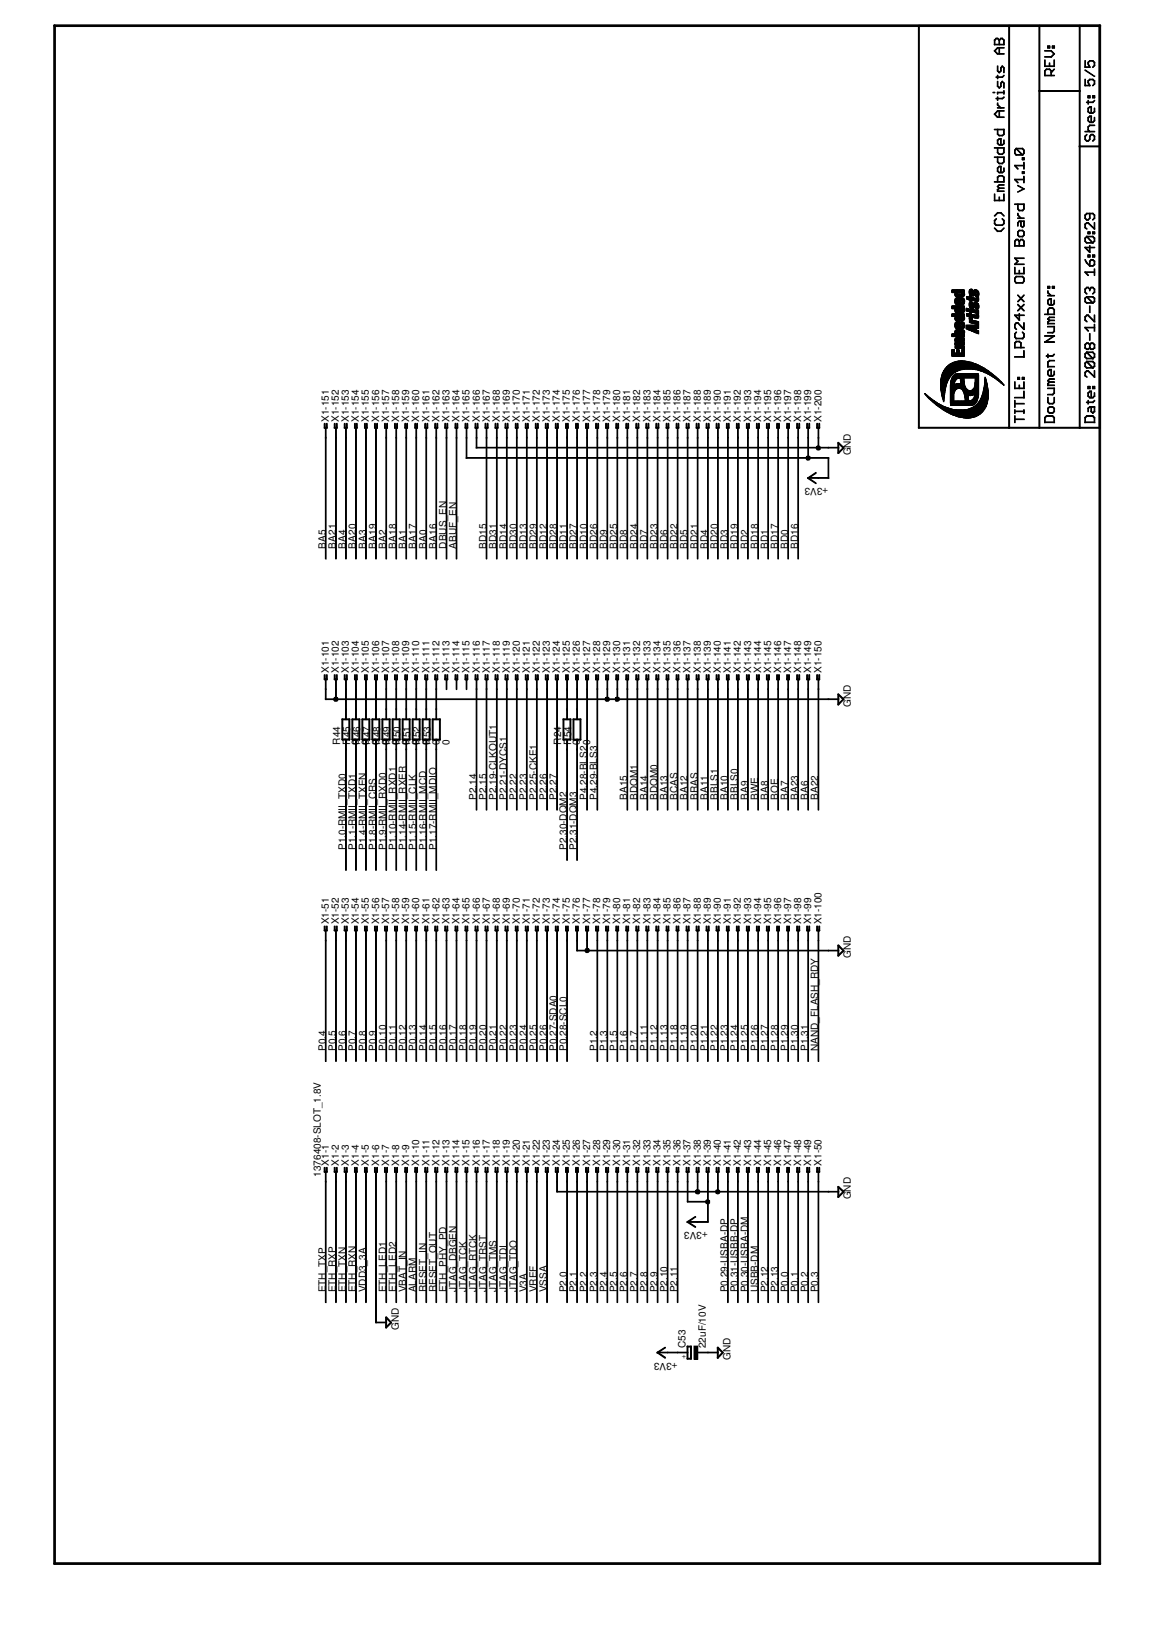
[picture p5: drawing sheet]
<svg xmlns="http://www.w3.org/2000/svg" width="210mm" height="297mm" viewBox="0 0 210 297" stroke-linecap="round" stroke-linejoin="round" font-family="sans-serif">
<defs><g id="words">
<g font-size="1.8">
<text x="59.8" y="76.8" transform="rotate(-90 59.8 76.8)">X1-151</text>
<text x="61.6" y="76.8" transform="rotate(-90 61.6 76.8)">X1-152</text>
<text x="63.5" y="76.8" transform="rotate(-90 63.5 76.8)">X1-153</text>
<text x="65.3" y="76.8" transform="rotate(-90 65.3 76.8)">X1-154</text>
<text x="67.1" y="76.8" transform="rotate(-90 67.1 76.8)">X1-155</text>
<text x="69" y="76.8" transform="rotate(-90 69 76.8)">X1-156</text>
<text x="70.8" y="76.8" transform="rotate(-90 70.8 76.8)">X1-157</text>
<text x="72.6" y="76.8" transform="rotate(-90 72.6 76.8)">X1-158</text>
<text x="74.4" y="76.8" transform="rotate(-90 74.4 76.8)">X1-159</text>
<text x="76.2" y="76.8" transform="rotate(-90 76.2 76.8)">X1-160</text>
<text x="78.1" y="76.8" transform="rotate(-90 78.1 76.8)">X1-161</text>
<text x="79.9" y="76.8" transform="rotate(-90 79.9 76.8)">X1-162</text>
<text x="81.7" y="76.8" transform="rotate(-90 81.7 76.8)">X1-163</text>
<text x="83.6" y="76.8" transform="rotate(-90 83.6 76.8)">X1-164</text>
<text x="85.4" y="76.8" transform="rotate(-90 85.4 76.8)">X1-165</text>
<text x="87.2" y="76.8" transform="rotate(-90 87.2 76.8)">X1-166</text>
<text x="89.1" y="76.8" transform="rotate(-90 89.1 76.8)">X1-167</text>
<text x="90.9" y="76.8" transform="rotate(-90 90.9 76.8)">X1-168</text>
<text x="92.7" y="76.8" transform="rotate(-90 92.7 76.8)">X1-169</text>
<text x="94.5" y="76.8" transform="rotate(-90 94.5 76.8)">X1-170</text>
<text x="96.4" y="76.8" transform="rotate(-90 96.4 76.8)">X1-171</text>
<text x="98.2" y="76.8" transform="rotate(-90 98.2 76.8)">X1-172</text>
<text x="100" y="76.8" transform="rotate(-90 100 76.8)">X1-173</text>
<text x="101.9" y="76.8" transform="rotate(-90 101.9 76.8)">X1-174</text>
<text x="103.7" y="76.8" transform="rotate(-90 103.7 76.8)">X1-175</text>
<text x="105.5" y="76.8" transform="rotate(-90 105.5 76.8)">X1-176</text>
<text x="107.4" y="76.8" transform="rotate(-90 107.4 76.8)">X1-177</text>
<text x="109.2" y="76.8" transform="rotate(-90 109.2 76.8)">X1-178</text>
<text x="111" y="76.8" transform="rotate(-90 111 76.8)">X1-179</text>
<text x="112.8" y="76.8" transform="rotate(-90 112.8 76.8)">X1-180</text>
<text x="114.6" y="76.8" transform="rotate(-90 114.6 76.8)">X1-181</text>
<text x="116.5" y="76.8" transform="rotate(-90 116.5 76.8)">X1-182</text>
<text x="118.3" y="76.8" transform="rotate(-90 118.3 76.8)">X1-183</text>
<text x="120.1" y="76.8" transform="rotate(-90 120.1 76.8)">X1-184</text>
<text x="122" y="76.8" transform="rotate(-90 122 76.8)">X1-185</text>
<text x="123.8" y="76.8" transform="rotate(-90 123.8 76.8)">X1-186</text>
<text x="125.6" y="76.8" transform="rotate(-90 125.6 76.8)">X1-187</text>
<text x="127.5" y="76.8" transform="rotate(-90 127.5 76.8)">X1-188</text>
<text x="129.3" y="76.8" transform="rotate(-90 129.3 76.8)">X1-189</text>
<text x="131.1" y="76.8" transform="rotate(-90 131.1 76.8)">X1-190</text>
<text x="132.9" y="76.8" transform="rotate(-90 132.9 76.8)">X1-191</text>
<text x="134.7" y="76.8" transform="rotate(-90 134.7 76.8)">X1-192</text>
<text x="136.6" y="76.8" transform="rotate(-90 136.6 76.8)">X1-193</text>
<text x="138.4" y="76.8" transform="rotate(-90 138.4 76.8)">X1-194</text>
<text x="140.3" y="76.8" transform="rotate(-90 140.3 76.8)">X1-195</text>
<text x="142.1" y="76.8" transform="rotate(-90 142.1 76.8)">X1-196</text>
<text x="143.9" y="76.8" transform="rotate(-90 143.9 76.8)">X1-197</text>
<text x="145.7" y="76.8" transform="rotate(-90 145.7 76.8)">X1-198</text>
<text x="147.6" y="76.8" transform="rotate(-90 147.6 76.8)">X1-199</text>
<text x="149.4" y="76.8" transform="rotate(-90 149.4 76.8)">X1-200</text>
<text x="154.8" y="82.8" transform="rotate(-90 154.8 82.8)">GND</text>
<text x="150.7" y="88.8" transform="rotate(-180 150.7 88.8)">+3V3</text>
<text x="59.3" y="99.8" transform="rotate(-90 59.3 99.8)">BA5</text>
<text x="61.1" y="99.8" transform="rotate(-90 61.1 99.8)">BA21</text>
<text x="62.9" y="99.8" transform="rotate(-90 62.9 99.8)">BA4</text>
<text x="64.7" y="99.8" transform="rotate(-90 64.7 99.8)">BA20</text>
<text x="66.6" y="99.8" transform="rotate(-90 66.6 99.8)">BA3</text>
<text x="68.4" y="99.8" transform="rotate(-90 68.4 99.8)">BA19</text>
<text x="70.2" y="99.8" transform="rotate(-90 70.2 99.8)">BA2</text>
<text x="72.1" y="99.8" transform="rotate(-90 72.1 99.8)">BA18</text>
<text x="73.9" y="99.8" transform="rotate(-90 73.9 99.8)">BA1</text>
<text x="75.7" y="99.8" transform="rotate(-90 75.7 99.8)">BA17</text>
<text x="77.6" y="99.8" transform="rotate(-90 77.6 99.8)">BA0</text>
<text x="79.4" y="99.8" transform="rotate(-90 79.4 99.8)">BA16</text>
<text x="81.2" y="99.8" transform="rotate(-90 81.2 99.8)">DBUS_EN</text>
<text x="83" y="99.8" transform="rotate(-90 83 99.8)">ABUF_EN</text>
<text x="88.5" y="99.8" transform="rotate(-90 88.5 99.8)">BD15</text>
<text x="90.3" y="99.8" transform="rotate(-90 90.3 99.8)">BD31</text>
<text x="92.2" y="99.8" transform="rotate(-90 92.2 99.8)">BD14</text>
<text x="94" y="99.8" transform="rotate(-90 94 99.8)">BD30</text>
<text x="95.8" y="99.8" transform="rotate(-90 95.8 99.8)">BD13</text>
<text x="97.7" y="99.8" transform="rotate(-90 97.7 99.8)">BD29</text>
<text x="99.5" y="99.8" transform="rotate(-90 99.5 99.8)">BD12</text>
<text x="101.3" y="99.8" transform="rotate(-90 101.3 99.8)">BD28</text>
<text x="103.1" y="99.8" transform="rotate(-90 103.1 99.8)">BD11</text>
<text x="104.9" y="99.8" transform="rotate(-90 104.9 99.8)">BD27</text>
<text x="106.8" y="99.8" transform="rotate(-90 106.8 99.8)">BD10</text>
<text x="108.6" y="99.8" transform="rotate(-90 108.6 99.8)">BD26</text>
<text x="110.4" y="99.8" transform="rotate(-90 110.4 99.8)">BD9</text>
<text x="112.3" y="99.8" transform="rotate(-90 112.3 99.8)">BD25</text>
<text x="114.1" y="99.8" transform="rotate(-90 114.1 99.8)">BD8</text>
<text x="116" y="99.8" transform="rotate(-90 116 99.8)">BD24</text>
<text x="117.8" y="99.8" transform="rotate(-90 117.8 99.8)">BD7</text>
<text x="119.6" y="99.8" transform="rotate(-90 119.6 99.8)">BD23</text>
<text x="121.4" y="99.8" transform="rotate(-90 121.4 99.8)">BD6</text>
<text x="123.2" y="99.8" transform="rotate(-90 123.2 99.8)">BD22</text>
<text x="125.1" y="99.8" transform="rotate(-90 125.1 99.8)">BD5</text>
<text x="126.9" y="99.8" transform="rotate(-90 126.9 99.8)">BD21</text>
<text x="128.7" y="99.8" transform="rotate(-90 128.7 99.8)">BD4</text>
<text x="130.6" y="99.8" transform="rotate(-90 130.6 99.8)">BD20</text>
<text x="132.4" y="99.8" transform="rotate(-90 132.4 99.8)">BD3</text>
<text x="134.2" y="99.8" transform="rotate(-90 134.2 99.8)">BD19</text>
<text x="136.1" y="99.8" transform="rotate(-90 136.1 99.8)">BD2</text>
<text x="137.9" y="99.8" transform="rotate(-90 137.9 99.8)">BD18</text>
<text x="139.7" y="99.8" transform="rotate(-90 139.7 99.8)">BD1</text>
<text x="141.5" y="99.8" transform="rotate(-90 141.5 99.8)">BD17</text>
<text x="143.3" y="99.8" transform="rotate(-90 143.3 99.8)">BD0</text>
<text x="145.2" y="99.8" transform="rotate(-90 145.2 99.8)">BD16</text>
<text x="59.8" y="122.4" transform="rotate(-90 59.8 122.4)">X1-101</text>
<text x="61.6" y="122.4" transform="rotate(-90 61.6 122.4)">X1-102</text>
<text x="63.5" y="122.4" transform="rotate(-90 63.5 122.4)">X1-103</text>
<text x="65.3" y="122.4" transform="rotate(-90 65.3 122.4)">X1-104</text>
<text x="67.1" y="122.4" transform="rotate(-90 67.1 122.4)">X1-105</text>
<text x="69" y="122.4" transform="rotate(-90 69 122.4)">X1-106</text>
<text x="70.8" y="122.4" transform="rotate(-90 70.8 122.4)">X1-107</text>
<text x="72.6" y="122.4" transform="rotate(-90 72.6 122.4)">X1-108</text>
<text x="74.4" y="122.4" transform="rotate(-90 74.4 122.4)">X1-109</text>
<text x="76.2" y="122.4" transform="rotate(-90 76.2 122.4)">X1-110</text>
<text x="78.1" y="122.4" transform="rotate(-90 78.1 122.4)">X1-111</text>
<text x="79.9" y="122.4" transform="rotate(-90 79.9 122.4)">X1-112</text>
<text x="81.7" y="122.4" transform="rotate(-90 81.7 122.4)">X1-113</text>
<text x="83.6" y="122.4" transform="rotate(-90 83.6 122.4)">X1-114</text>
<text x="85.4" y="122.4" transform="rotate(-90 85.4 122.4)">X1-115</text>
<text x="87.2" y="122.4" transform="rotate(-90 87.2 122.4)">X1-116</text>
<text x="89.1" y="122.4" transform="rotate(-90 89.1 122.4)">X1-117</text>
<text x="90.9" y="122.4" transform="rotate(-90 90.9 122.4)">X1-118</text>
<text x="92.7" y="122.4" transform="rotate(-90 92.7 122.4)">X1-119</text>
<text x="94.5" y="122.4" transform="rotate(-90 94.5 122.4)">X1-120</text>
<text x="96.4" y="122.4" transform="rotate(-90 96.4 122.4)">X1-121</text>
<text x="98.2" y="122.4" transform="rotate(-90 98.2 122.4)">X1-122</text>
<text x="100" y="122.4" transform="rotate(-90 100 122.4)">X1-123</text>
<text x="101.9" y="122.4" transform="rotate(-90 101.9 122.4)">X1-124</text>
<text x="103.7" y="122.4" transform="rotate(-90 103.7 122.4)">X1-125</text>
<text x="105.5" y="122.4" transform="rotate(-90 105.5 122.4)">X1-126</text>
<text x="107.4" y="122.4" transform="rotate(-90 107.4 122.4)">X1-127</text>
<text x="109.2" y="122.4" transform="rotate(-90 109.2 122.4)">X1-128</text>
<text x="111" y="122.4" transform="rotate(-90 111 122.4)">X1-129</text>
<text x="112.8" y="122.4" transform="rotate(-90 112.8 122.4)">X1-130</text>
<text x="114.6" y="122.4" transform="rotate(-90 114.6 122.4)">X1-131</text>
<text x="116.5" y="122.4" transform="rotate(-90 116.5 122.4)">X1-132</text>
<text x="118.3" y="122.4" transform="rotate(-90 118.3 122.4)">X1-133</text>
<text x="120.1" y="122.4" transform="rotate(-90 120.1 122.4)">X1-134</text>
<text x="122" y="122.4" transform="rotate(-90 122 122.4)">X1-135</text>
<text x="123.8" y="122.4" transform="rotate(-90 123.8 122.4)">X1-136</text>
<text x="125.6" y="122.4" transform="rotate(-90 125.6 122.4)">X1-137</text>
<text x="127.5" y="122.4" transform="rotate(-90 127.5 122.4)">X1-138</text>
<text x="129.3" y="122.4" transform="rotate(-90 129.3 122.4)">X1-139</text>
<text x="131.1" y="122.4" transform="rotate(-90 131.1 122.4)">X1-140</text>
<text x="132.9" y="122.4" transform="rotate(-90 132.9 122.4)">X1-141</text>
<text x="134.7" y="122.4" transform="rotate(-90 134.7 122.4)">X1-142</text>
<text x="136.6" y="122.4" transform="rotate(-90 136.6 122.4)">X1-143</text>
<text x="138.4" y="122.4" transform="rotate(-90 138.4 122.4)">X1-144</text>
<text x="140.3" y="122.4" transform="rotate(-90 140.3 122.4)">X1-145</text>
<text x="142.1" y="122.4" transform="rotate(-90 142.1 122.4)">X1-146</text>
<text x="143.9" y="122.4" transform="rotate(-90 143.9 122.4)">X1-147</text>
<text x="145.7" y="122.4" transform="rotate(-90 145.7 122.4)">X1-148</text>
<text x="147.6" y="122.4" transform="rotate(-90 147.6 122.4)">X1-149</text>
<text x="149.4" y="122.4" transform="rotate(-90 149.4 122.4)">X1-150</text>
<text x="154.8" y="128.6" transform="rotate(-90 154.8 128.6)">GND</text>
<text x="61.8" y="135.4" transform="rotate(-90 61.8 135.4)">R44</text>
<text x="63.7" y="135.4" transform="rotate(-90 63.7 135.4)">R45</text>
<text x="65.3" y="135.4" transform="rotate(-90 65.3 135.4)">0</text>
<text x="65.5" y="135.4" transform="rotate(-90 65.5 135.4)">R46</text>
<text x="67.1" y="135.4" transform="rotate(-90 67.1 135.4)">0</text>
<text x="67.3" y="135.4" transform="rotate(-90 67.3 135.4)">R47</text>
<text x="69" y="135.4" transform="rotate(-90 69 135.4)">0</text>
<text x="69.1" y="135.4" transform="rotate(-90 69.1 135.4)">R48</text>
<text x="70.8" y="135.4" transform="rotate(-90 70.8 135.4)">0</text>
<text x="71" y="135.4" transform="rotate(-90 71 135.4)">R49</text>
<text x="72.6" y="135.4" transform="rotate(-90 72.6 135.4)">0</text>
<text x="72.8" y="135.4" transform="rotate(-90 72.8 135.4)">R50</text>
<text x="74.4" y="135.4" transform="rotate(-90 74.4 135.4)">0</text>
<text x="74.6" y="135.4" transform="rotate(-90 74.6 135.4)">R51</text>
<text x="76.2" y="135.4" transform="rotate(-90 76.2 135.4)">0</text>
<text x="76.5" y="135.4" transform="rotate(-90 76.5 135.4)">R52</text>
<text x="78.1" y="135.4" transform="rotate(-90 78.1 135.4)">0</text>
<text x="78.3" y="135.4" transform="rotate(-90 78.3 135.4)">R53</text>
<text x="79.9" y="135.4" transform="rotate(-90 79.9 135.4)">0</text>
<text x="81.7" y="135.4" transform="rotate(-90 81.7 135.4)">0</text>
<text x="102.1" y="135.4" transform="rotate(-90 102.1 135.4)">R24</text>
<text x="103.9" y="135.4" transform="rotate(-90 103.9 135.4)">R54</text>
<text x="105.5" y="135.4" transform="rotate(-90 105.5 135.4)">0</text>
<text x="107.4" y="135.4" transform="rotate(-90 107.4 135.4)">0</text>
<text x="86.7" y="145.5" transform="rotate(-90 86.7 145.5)">P2.14</text>
<text x="88.5" y="145.5" transform="rotate(-90 88.5 145.5)">P2.15</text>
<text x="90.3" y="145.5" transform="rotate(-90 90.3 145.5)">P2.19-CLKOUT1</text>
<text x="92.2" y="145.5" transform="rotate(-90 92.2 145.5)">P2.21-DYCS1</text>
<text x="94" y="145.5" transform="rotate(-90 94 145.5)">P2.22</text>
<text x="95.8" y="145.5" transform="rotate(-90 95.8 145.5)">P2.23</text>
<text x="97.7" y="145.5" transform="rotate(-90 97.7 145.5)">P2.25-CKE1</text>
<text x="99.5" y="145.5" transform="rotate(-90 99.5 145.5)">P2.26</text>
<text x="101.3" y="145.5" transform="rotate(-90 101.3 145.5)">P2.27</text>
<text x="106.8" y="145.5" transform="rotate(-90 106.8 145.5)">P4.28-BLS2</text>
<text x="108.6" y="145.5" transform="rotate(-90 108.6 145.5)">P4.29-BLS3</text>
<text x="114.1" y="145.5" transform="rotate(-90 114.1 145.5)">BA15</text>
<text x="116" y="145.5" transform="rotate(-90 116 145.5)">BDQM1</text>
<text x="117.8" y="145.5" transform="rotate(-90 117.8 145.5)">BA14</text>
<text x="119.6" y="145.5" transform="rotate(-90 119.6 145.5)">BDQM0</text>
<text x="121.4" y="145.5" transform="rotate(-90 121.4 145.5)">BA13</text>
<text x="123.2" y="145.5" transform="rotate(-90 123.2 145.5)">BCAS</text>
<text x="125.1" y="145.5" transform="rotate(-90 125.1 145.5)">BA12</text>
<text x="126.9" y="145.5" transform="rotate(-90 126.9 145.5)">BRAS</text>
<text x="128.7" y="145.5" transform="rotate(-90 128.7 145.5)">BA11</text>
<text x="130.6" y="145.5" transform="rotate(-90 130.6 145.5)">BBLS1</text>
<text x="132.4" y="145.5" transform="rotate(-90 132.4 145.5)">BA10</text>
<text x="134.2" y="145.5" transform="rotate(-90 134.2 145.5)">BBLS0</text>
<text x="136.1" y="145.5" transform="rotate(-90 136.1 145.5)">BA9</text>
<text x="137.9" y="145.5" transform="rotate(-90 137.9 145.5)">BWE</text>
<text x="139.7" y="145.5" transform="rotate(-90 139.7 145.5)">BA8</text>
<text x="141.5" y="145.5" transform="rotate(-90 141.5 145.5)">BOE</text>
<text x="143.3" y="145.5" transform="rotate(-90 143.3 145.5)">BA7</text>
<text x="145.2" y="145.5" transform="rotate(-90 145.2 145.5)">BA23</text>
<text x="147" y="145.5" transform="rotate(-90 147 145.5)">BA6</text>
<text x="148.8" y="145.5" transform="rotate(-90 148.8 145.5)">BA22</text>
<text x="62.9" y="154.6" transform="rotate(-90 62.9 154.6)">P1.0-RMII_TXD0</text>
<text x="64.7" y="154.6" transform="rotate(-90 64.7 154.6)">P1.1-RMII_TXD1</text>
<text x="66.6" y="154.6" transform="rotate(-90 66.6 154.6)">P1.4-RMII_TXEN</text>
<text x="68.4" y="154.6" transform="rotate(-90 68.4 154.6)">P1.8-RMII_CRS</text>
<text x="70.2" y="154.6" transform="rotate(-90 70.2 154.6)">P1.9-RMII_RXD0</text>
<text x="72.1" y="154.6" transform="rotate(-90 72.1 154.6)">P1.10-RMII_RXD1</text>
<text x="73.9" y="154.6" transform="rotate(-90 73.9 154.6)">P1.14-RMII_RXER</text>
<text x="75.7" y="154.6" transform="rotate(-90 75.7 154.6)">P1.15-RMII_CLK</text>
<text x="77.6" y="154.6" transform="rotate(-90 77.6 154.6)">P1.16-RMII_MCD</text>
<text x="79.4" y="154.6" transform="rotate(-90 79.4 154.6)">P1.17-RMII_MDIO</text>
<text x="103.1" y="154.6" transform="rotate(-90 103.1 154.6)">P2.30-DQM2</text>
<text x="104.9" y="154.6" transform="rotate(-90 104.9 154.6)">P2.31-DQM3</text>
<text x="59.8" y="168.1" transform="rotate(-90 59.8 168.1)">X1-51</text>
<text x="61.6" y="168.1" transform="rotate(-90 61.6 168.1)">X1-52</text>
<text x="63.5" y="168.1" transform="rotate(-90 63.5 168.1)">X1-53</text>
<text x="65.3" y="168.1" transform="rotate(-90 65.3 168.1)">X1-54</text>
<text x="67.1" y="168.1" transform="rotate(-90 67.1 168.1)">X1-55</text>
<text x="69" y="168.1" transform="rotate(-90 69 168.1)">X1-56</text>
<text x="70.8" y="168.1" transform="rotate(-90 70.8 168.1)">X1-57</text>
<text x="72.6" y="168.1" transform="rotate(-90 72.6 168.1)">X1-58</text>
<text x="74.4" y="168.1" transform="rotate(-90 74.4 168.1)">X1-59</text>
<text x="76.2" y="168.1" transform="rotate(-90 76.2 168.1)">X1-60</text>
<text x="78.1" y="168.1" transform="rotate(-90 78.1 168.1)">X1-61</text>
<text x="79.9" y="168.1" transform="rotate(-90 79.9 168.1)">X1-62</text>
<text x="81.7" y="168.1" transform="rotate(-90 81.7 168.1)">X1-63</text>
<text x="83.6" y="168.1" transform="rotate(-90 83.6 168.1)">X1-64</text>
<text x="85.4" y="168.1" transform="rotate(-90 85.4 168.1)">X1-65</text>
<text x="87.2" y="168.1" transform="rotate(-90 87.2 168.1)">X1-66</text>
<text x="89.1" y="168.1" transform="rotate(-90 89.1 168.1)">X1-67</text>
<text x="90.9" y="168.1" transform="rotate(-90 90.9 168.1)">X1-68</text>
<text x="92.7" y="168.1" transform="rotate(-90 92.7 168.1)">X1-69</text>
<text x="94.5" y="168.1" transform="rotate(-90 94.5 168.1)">X1-70</text>
<text x="96.4" y="168.1" transform="rotate(-90 96.4 168.1)">X1-71</text>
<text x="98.2" y="168.1" transform="rotate(-90 98.2 168.1)">X1-72</text>
<text x="100" y="168.1" transform="rotate(-90 100 168.1)">X1-73</text>
<text x="101.9" y="168.1" transform="rotate(-90 101.9 168.1)">X1-74</text>
<text x="103.7" y="168.1" transform="rotate(-90 103.7 168.1)">X1-75</text>
<text x="105.5" y="168.1" transform="rotate(-90 105.5 168.1)">X1-76</text>
<text x="107.4" y="168.1" transform="rotate(-90 107.4 168.1)">X1-77</text>
<text x="109.2" y="168.1" transform="rotate(-90 109.2 168.1)">X1-78</text>
<text x="111" y="168.1" transform="rotate(-90 111 168.1)">X1-79</text>
<text x="112.8" y="168.1" transform="rotate(-90 112.8 168.1)">X1-80</text>
<text x="114.6" y="168.1" transform="rotate(-90 114.6 168.1)">X1-81</text>
<text x="116.5" y="168.1" transform="rotate(-90 116.5 168.1)">X1-82</text>
<text x="118.3" y="168.1" transform="rotate(-90 118.3 168.1)">X1-83</text>
<text x="120.1" y="168.1" transform="rotate(-90 120.1 168.1)">X1-84</text>
<text x="122" y="168.1" transform="rotate(-90 122 168.1)">X1-85</text>
<text x="123.8" y="168.1" transform="rotate(-90 123.8 168.1)">X1-86</text>
<text x="125.6" y="168.1" transform="rotate(-90 125.6 168.1)">X1-87</text>
<text x="127.5" y="168.1" transform="rotate(-90 127.5 168.1)">X1-88</text>
<text x="129.3" y="168.1" transform="rotate(-90 129.3 168.1)">X1-89</text>
<text x="131.1" y="168.1" transform="rotate(-90 131.1 168.1)">X1-90</text>
<text x="132.9" y="168.1" transform="rotate(-90 132.9 168.1)">X1-91</text>
<text x="134.7" y="168.1" transform="rotate(-90 134.7 168.1)">X1-92</text>
<text x="136.6" y="168.1" transform="rotate(-90 136.6 168.1)">X1-93</text>
<text x="138.4" y="168.1" transform="rotate(-90 138.4 168.1)">X1-94</text>
<text x="140.3" y="168.1" transform="rotate(-90 140.3 168.1)">X1-95</text>
<text x="142.1" y="168.1" transform="rotate(-90 142.1 168.1)">X1-96</text>
<text x="143.9" y="168.1" transform="rotate(-90 143.9 168.1)">X1-97</text>
<text x="145.7" y="168.1" transform="rotate(-90 145.7 168.1)">X1-98</text>
<text x="147.6" y="168.1" transform="rotate(-90 147.6 168.1)">X1-99</text>
<text x="149.4" y="168.1" transform="rotate(-90 149.4 168.1)">X1-100</text>
<text x="154.8" y="174.3" transform="rotate(-90 154.8 174.3)">GND</text>
<text x="59.3" y="191.2" transform="rotate(-90 59.3 191.2)">P0.4</text>
<text x="61.1" y="191.2" transform="rotate(-90 61.1 191.2)">P0.5</text>
<text x="62.9" y="191.2" transform="rotate(-90 62.9 191.2)">P0.6</text>
<text x="64.7" y="191.2" transform="rotate(-90 64.7 191.2)">P0.7</text>
<text x="66.6" y="191.2" transform="rotate(-90 66.6 191.2)">P0.8</text>
<text x="68.4" y="191.2" transform="rotate(-90 68.4 191.2)">P0.9</text>
<text x="70.2" y="191.2" transform="rotate(-90 70.2 191.2)">P0.10</text>
<text x="72.1" y="191.2" transform="rotate(-90 72.1 191.2)">P0.11</text>
<text x="73.9" y="191.2" transform="rotate(-90 73.9 191.2)">P0.12</text>
<text x="75.7" y="191.2" transform="rotate(-90 75.7 191.2)">P0.13</text>
<text x="77.6" y="191.2" transform="rotate(-90 77.6 191.2)">P0.14</text>
<text x="79.4" y="191.2" transform="rotate(-90 79.4 191.2)">P0.15</text>
<text x="81.2" y="191.2" transform="rotate(-90 81.2 191.2)">P0.16</text>
<text x="83" y="191.2" transform="rotate(-90 83 191.2)">P0.17</text>
<text x="84.8" y="191.2" transform="rotate(-90 84.8 191.2)">P0.18</text>
<text x="86.7" y="191.2" transform="rotate(-90 86.7 191.2)">P0.19</text>
<text x="88.5" y="191.2" transform="rotate(-90 88.5 191.2)">P0.20</text>
<text x="90.3" y="191.2" transform="rotate(-90 90.3 191.2)">P0.21</text>
<text x="92.2" y="191.2" transform="rotate(-90 92.2 191.2)">P0.22</text>
<text x="94" y="191.2" transform="rotate(-90 94 191.2)">P0.23</text>
<text x="95.8" y="191.2" transform="rotate(-90 95.8 191.2)">P0.24</text>
<text x="97.7" y="191.2" transform="rotate(-90 97.7 191.2)">P0.25</text>
<text x="99.5" y="191.2" transform="rotate(-90 99.5 191.2)">P0.26</text>
<text x="101.3" y="191.2" transform="rotate(-90 101.3 191.2)">P0.27-SDA0</text>
<text x="103.1" y="191.2" transform="rotate(-90 103.1 191.2)">P0.28-SCL0</text>
<text x="108.6" y="191.2" transform="rotate(-90 108.6 191.2)">P1.2</text>
<text x="110.4" y="191.2" transform="rotate(-90 110.4 191.2)">P1.3</text>
<text x="112.3" y="191.2" transform="rotate(-90 112.3 191.2)">P1.5</text>
<text x="114.1" y="191.2" transform="rotate(-90 114.1 191.2)">P1.6</text>
<text x="116" y="191.2" transform="rotate(-90 116 191.2)">P1.7</text>
<text x="117.8" y="191.2" transform="rotate(-90 117.8 191.2)">P1.11</text>
<text x="119.6" y="191.2" transform="rotate(-90 119.6 191.2)">P1.12</text>
<text x="121.4" y="191.2" transform="rotate(-90 121.4 191.2)">P1.13</text>
<text x="123.2" y="191.2" transform="rotate(-90 123.2 191.2)">P1.18</text>
<text x="125.1" y="191.2" transform="rotate(-90 125.1 191.2)">P1.19</text>
<text x="126.9" y="191.2" transform="rotate(-90 126.9 191.2)">P1.20</text>
<text x="128.7" y="191.2" transform="rotate(-90 128.7 191.2)">P1.21</text>
<text x="130.6" y="191.2" transform="rotate(-90 130.6 191.2)">P1.22</text>
<text x="132.4" y="191.2" transform="rotate(-90 132.4 191.2)">P1.23</text>
<text x="134.2" y="191.2" transform="rotate(-90 134.2 191.2)">P1.24</text>
<text x="136.1" y="191.2" transform="rotate(-90 136.1 191.2)">P1.25</text>
<text x="137.9" y="191.2" transform="rotate(-90 137.9 191.2)">P1.26</text>
<text x="139.7" y="191.2" transform="rotate(-90 139.7 191.2)">P1.27</text>
<text x="141.5" y="191.2" transform="rotate(-90 141.5 191.2)">P1.28</text>
<text x="143.3" y="191.2" transform="rotate(-90 143.3 191.2)">P1.29</text>
<text x="145.2" y="191.2" transform="rotate(-90 145.2 191.2)">P1.30</text>
<text x="147" y="191.2" transform="rotate(-90 147 191.2)">P1.31</text>
<text x="148.8" y="191.2" transform="rotate(-90 148.8 191.2)">NAND_FLASH_RDY</text>
<text x="58.3" y="214" transform="rotate(-90 58.3 214)">1376408-SLOT_1.8V</text>
<text x="59.8" y="212" transform="rotate(-90 59.8 212)">X1-1</text>
<text x="61.6" y="212" transform="rotate(-90 61.6 212)">X1-2</text>
<text x="63.5" y="212" transform="rotate(-90 63.5 212)">X1-3</text>
<text x="65.3" y="212" transform="rotate(-90 65.3 212)">X1-4</text>
<text x="67.1" y="212" transform="rotate(-90 67.1 212)">X1-5</text>
<text x="69" y="212" transform="rotate(-90 69 212)">X1-6</text>
<text x="70.8" y="212" transform="rotate(-90 70.8 212)">X1-7</text>
<text x="72.6" y="212" transform="rotate(-90 72.6 212)">X1-8</text>
<text x="74.4" y="212" transform="rotate(-90 74.4 212)">X1-9</text>
<text x="76.2" y="212" transform="rotate(-90 76.2 212)">X1-10</text>
<text x="78.1" y="212" transform="rotate(-90 78.1 212)">X1-11</text>
<text x="79.9" y="212" transform="rotate(-90 79.9 212)">X1-12</text>
<text x="81.7" y="212" transform="rotate(-90 81.7 212)">X1-13</text>
<text x="83.6" y="212" transform="rotate(-90 83.6 212)">X1-14</text>
<text x="85.4" y="212" transform="rotate(-90 85.4 212)">X1-15</text>
<text x="87.2" y="212" transform="rotate(-90 87.2 212)">X1-16</text>
<text x="89.1" y="212" transform="rotate(-90 89.1 212)">X1-17</text>
<text x="90.9" y="212" transform="rotate(-90 90.9 212)">X1-18</text>
<text x="92.7" y="212" transform="rotate(-90 92.7 212)">X1-19</text>
<text x="94.5" y="212" transform="rotate(-90 94.5 212)">X1-20</text>
<text x="96.4" y="212" transform="rotate(-90 96.4 212)">X1-21</text>
<text x="98.2" y="212" transform="rotate(-90 98.2 212)">X1-22</text>
<text x="100" y="212" transform="rotate(-90 100 212)">X1-23</text>
<text x="101.9" y="212" transform="rotate(-90 101.9 212)">X1-24</text>
<text x="103.7" y="212" transform="rotate(-90 103.7 212)">X1-25</text>
<text x="105.5" y="212" transform="rotate(-90 105.5 212)">X1-26</text>
<text x="107.4" y="212" transform="rotate(-90 107.4 212)">X1-27</text>
<text x="109.2" y="212" transform="rotate(-90 109.2 212)">X1-28</text>
<text x="111" y="212" transform="rotate(-90 111 212)">X1-29</text>
<text x="112.8" y="212" transform="rotate(-90 112.8 212)">X1-30</text>
<text x="114.6" y="212" transform="rotate(-90 114.6 212)">X1-31</text>
<text x="116.5" y="212" transform="rotate(-90 116.5 212)">X1-32</text>
<text x="118.3" y="212" transform="rotate(-90 118.3 212)">X1-33</text>
<text x="120.1" y="212" transform="rotate(-90 120.1 212)">X1-34</text>
<text x="122" y="212" transform="rotate(-90 122 212)">X1-35</text>
<text x="123.8" y="212" transform="rotate(-90 123.8 212)">X1-36</text>
<text x="125.6" y="212" transform="rotate(-90 125.6 212)">X1-37</text>
<text x="127.5" y="212" transform="rotate(-90 127.5 212)">X1-38</text>
<text x="129.3" y="212" transform="rotate(-90 129.3 212)">X1-39</text>
<text x="131.1" y="212" transform="rotate(-90 131.1 212)">X1-40</text>
<text x="132.9" y="212" transform="rotate(-90 132.9 212)">X1-41</text>
<text x="134.7" y="212" transform="rotate(-90 134.7 212)">X1-42</text>
<text x="136.6" y="212" transform="rotate(-90 136.6 212)">X1-43</text>
<text x="138.4" y="212" transform="rotate(-90 138.4 212)">X1-44</text>
<text x="140.3" y="212" transform="rotate(-90 140.3 212)">X1-45</text>
<text x="142.1" y="212" transform="rotate(-90 142.1 212)">X1-46</text>
<text x="143.9" y="212" transform="rotate(-90 143.9 212)">X1-47</text>
<text x="145.7" y="212" transform="rotate(-90 145.7 212)">X1-48</text>
<text x="147.6" y="212" transform="rotate(-90 147.6 212)">X1-49</text>
<text x="149.4" y="212" transform="rotate(-90 149.4 212)">X1-50</text>
<text x="154.8" y="218.1" transform="rotate(-90 154.8 218.1)">GND</text>
<text x="128.7" y="224.1" transform="rotate(-180 128.7 224.1)">+3V3</text>
<text x="59.3" y="235.1" transform="rotate(-90 59.3 235.1)">ETH_TXP</text>
<text x="61.1" y="235.1" transform="rotate(-90 61.1 235.1)">ETH_RXP</text>
<text x="62.9" y="235.1" transform="rotate(-90 62.9 235.1)">ETH_TXN</text>
<text x="64.7" y="235.1" transform="rotate(-90 64.7 235.1)">ETH_RXN</text>
<text x="66.6" y="235.1" transform="rotate(-90 66.6 235.1)">VDD3_3A</text>
<text x="70.2" y="235.1" transform="rotate(-90 70.2 235.1)">ETH_LED1</text>
<text x="72.1" y="235.1" transform="rotate(-90 72.1 235.1)">ETH_LED2</text>
<text x="73.9" y="235.1" transform="rotate(-90 73.9 235.1)">VBAT_IN</text>
<text x="75.7" y="235.1" transform="rotate(-90 75.7 235.1)">ALARM</text>
<text x="77.6" y="235.1" transform="rotate(-90 77.6 235.1)">RESET_IN</text>
<text x="79.4" y="235.1" transform="rotate(-90 79.4 235.1)">RESET_OUT</text>
<text x="81.2" y="235.1" transform="rotate(-90 81.2 235.1)">ETH_PHY_PD</text>
<text x="83" y="235.1" transform="rotate(-90 83 235.1)">JTAG_DBGEN</text>
<text x="84.8" y="235.1" transform="rotate(-90 84.8 235.1)">JTAG_TCK</text>
<text x="86.7" y="235.1" transform="rotate(-90 86.7 235.1)">JTAG_RTCK</text>
<text x="88.5" y="235.1" transform="rotate(-90 88.5 235.1)">JTAG_TRST</text>
<text x="90.3" y="235.1" transform="rotate(-90 90.3 235.1)">JTAG_TMS</text>
<text x="92.2" y="235.1" transform="rotate(-90 92.2 235.1)">JTAG_TDI</text>
<text x="94" y="235.1" transform="rotate(-90 94 235.1)">JTAG_TDO</text>
<text x="95.8" y="235.1" transform="rotate(-90 95.8 235.1)">V3A</text>
<text x="97.7" y="235.1" transform="rotate(-90 97.7 235.1)">VREF</text>
<text x="99.5" y="235.1" transform="rotate(-90 99.5 235.1)">VSSA</text>
<text x="103.1" y="235.1" transform="rotate(-90 103.1 235.1)">P2.0</text>
<text x="104.9" y="235.1" transform="rotate(-90 104.9 235.1)">P2.1</text>
<text x="106.8" y="235.1" transform="rotate(-90 106.8 235.1)">P2.2</text>
<text x="108.6" y="235.1" transform="rotate(-90 108.6 235.1)">P2.3</text>
<text x="110.4" y="235.1" transform="rotate(-90 110.4 235.1)">P2.4</text>
<text x="112.3" y="235.1" transform="rotate(-90 112.3 235.1)">P2.5</text>
<text x="114.1" y="235.1" transform="rotate(-90 114.1 235.1)">P2.6</text>
<text x="116" y="235.1" transform="rotate(-90 116 235.1)">P2.7</text>
<text x="117.8" y="235.1" transform="rotate(-90 117.8 235.1)">P2.8</text>
<text x="119.6" y="235.1" transform="rotate(-90 119.6 235.1)">P2.9</text>
<text x="121.4" y="235.1" transform="rotate(-90 121.4 235.1)">P2.10</text>
<text x="123.2" y="235.1" transform="rotate(-90 123.2 235.1)">P2.11</text>
<text x="132.4" y="235.1" transform="rotate(-90 132.4 235.1)">P0.29-USBA-DP</text>
<text x="134.2" y="235.1" transform="rotate(-90 134.2 235.1)">P0.31-USBB-DP</text>
<text x="136.1" y="235.1" transform="rotate(-90 136.1 235.1)">P0.30-USBA-DM</text>
<text x="137.9" y="235.1" transform="rotate(-90 137.9 235.1)">USBB-DM</text>
<text x="139.7" y="235.1" transform="rotate(-90 139.7 235.1)">P2.12</text>
<text x="141.5" y="235.1" transform="rotate(-90 141.5 235.1)">P2.13</text>
<text x="143.3" y="235.1" transform="rotate(-90 143.3 235.1)">P0.0</text>
<text x="145.2" y="235.1" transform="rotate(-90 145.2 235.1)">P0.1</text>
<text x="147" y="235.1" transform="rotate(-90 147 235.1)">P0.2</text>
<text x="148.8" y="235.1" transform="rotate(-90 148.8 235.1)">P0.3</text>
<text x="72.5" y="241.9" transform="rotate(-90 72.5 241.9)">GND</text>
<text x="124.7" y="245.2" transform="rotate(-90 124.7 245.2)">C53</text>
<text x="128.4" y="245.2" transform="rotate(-90 128.4 245.2)">22uF/10V</text>
<text x="123.2" y="247.9" transform="rotate(-180 123.2 247.9)">+3V3</text>
<text x="132.8" y="247.4" transform="rotate(-90 132.8 247.4)">GND</text>
</g>
<text font-size="1.3" x="124.8" y="246.5" transform="rotate(-180 124.8 246.5)">+</text>
</g></defs>
<g fill="#000">
<path d="M9.8 4.6h.3v279.9l-.2 .1-.1-.1z" fill-rule="evenodd"/>
<path d="M167.1 4.6l.1 .1v73.2h-.2z" fill-rule="evenodd"/>
<path d="M180.6 16.8h.4z" fill-rule="evenodd"/>
<path d="M180.8 9.2l.7 .6-.1 .1z" fill-rule="evenodd"/>
<path d="M180.8 7.3h.2l-.1 .9z" fill-rule="evenodd"/>
<path d="M180.8 7.3l.5-.3-.3 .4z" fill-rule="evenodd"/>
<path d="M181.4 18.8h.1v.3z" fill-rule="evenodd"/>
<path d="M181.4 17.7h.1v.6z" fill-rule="evenodd"/>
<path d="M181.4 16.8h.1v.3z" fill-rule="evenodd"/>
<path d="M181.4 15.7l.4 .3z" fill-rule="evenodd"/>
<path d="M181.4 14.8l.1 .9z" fill-rule="evenodd"/>
<path d="M181.4 13.7h.1v.7z" fill-rule="evenodd"/>
<path d="M181.4 12.9l.4 .3-.1 .1z" fill-rule="evenodd"/>
<path d="M181.4 12h.1v1z" fill-rule="evenodd"/>
<path d="M181.4 8.7h.1l-.6 .6z" fill-rule="evenodd"/>
<path d="M181.1 7h.4z" fill-rule="evenodd"/>
<path d="M181.4 7l.4 .3z" fill-rule="evenodd"/>
<path d="M181.7 8.7h.1v1.2z" fill-rule="evenodd"/>
<path d="M181.7 7.3h.1v.9z" fill-rule="evenodd"/>
<path d="M182 15.1h.1v.6z" fill-rule="evenodd"/>
<path d="M181.7 16l.4-.3-.3 .3z" fill-rule="evenodd"/>
<path d="M182 12.3h.1v.7z" fill-rule="evenodd"/>
<path d="M181.7 13.2l.4-.3-.3 .4z" fill-rule="evenodd"/>
<path d="M181.7 7.3l.4-.3-.3 .4z" fill-rule="evenodd"/>
<path d="M181.4 19l.7 .6z" fill-rule="evenodd"/>
<path d="M181.1 17.9h1.3z" fill-rule="evenodd"/>
<path d="M182.3 14.8l.3 .4z" fill-rule="evenodd"/>
<path d="M182.3 14.8l.1 .1-.4 .3z" fill-rule="evenodd"/>
<path d="M181.1 14l1.3 .1z" fill-rule="evenodd"/>
<path d="M182.2 12l.5 .4z" fill-rule="evenodd"/>
<path d="M182.2 12l.2 .1-.4 .3z" fill-rule="evenodd"/>
<path d="M182 7h.4z" fill-rule="evenodd"/>
<path d="M182.2 7l.5 .3z" fill-rule="evenodd"/>
<path d="M181.4 19.6h1.3l-1.3 .1z" fill-rule="evenodd"/>
<path d="M182.2 17.9l.5-.2-.4 .3z" fill-rule="evenodd"/>
<path d="M181.4 16.8h1.3z" fill-rule="evenodd"/>
<path d="M182.5 16.5h.2l-.1 .6z" fill-rule="evenodd"/>
<path d="M182.5 15.1h.2l-.1 .9z" fill-rule="evenodd"/>
<path d="M182.2 14l.5-.3-.4 .4z" fill-rule="evenodd"/>
<path d="M182.5 12.3h.2l-.1 1z" fill-rule="evenodd"/>
<path d="M181.4 9.8h1.3z" fill-rule="evenodd"/>
<path d="M181.4 8.7h1.3z" fill-rule="evenodd"/>
<path d="M180.8 8.1h1.9z" fill-rule="evenodd"/>
<path d="M182.5 7.3h.2l-.1 .9z" fill-rule="evenodd"/>
<path d="M167.1 4.6h16.5v.1l-16.5 .1z" fill-rule="evenodd"/>
<path d="M183.5 4.6l.1 .1v73.2h-.1z" fill-rule="evenodd"/>
<path d="M189 4.6l.1 .1v11.9h-.1z" fill-rule="evenodd"/>
<path d="M189 16.5h.1v61.4h-.1z" fill-rule="evenodd"/>
<path d="M183.5 4.6h5.6v.1l-5.6 .1z" fill-rule="evenodd"/>
<path d="M190 12.9h.1v.9z" fill-rule="evenodd"/>
<path d="M190 10.9h.1v1.2z" fill-rule="evenodd"/>
<path d="M190 12.9l.4-.3-.3 .4z" fill-rule="evenodd"/>
<path d="M190.5 8.4h.2l-.1 .4z" fill-rule="evenodd"/>
<path d="M190.3 12.6h.7z" fill-rule="evenodd"/>
<path d="M190.8 12.6l.5 .3z" fill-rule="evenodd"/>
<path d="M190.8 11.5h.2l-.1 .6z" fill-rule="evenodd"/>
<path d="M190.5 8.4h.5z" fill-rule="evenodd"/>
<path d="M190.8 8.4h.2l-.1 .4z" fill-rule="evenodd"/>
<path d="M190.5 8.7h.5z" fill-rule="evenodd"/>
<path d="M191.1 12.9h.2l-.1 .9z" fill-rule="evenodd"/>
<path d="M190 10.3l1.3 .1z" fill-rule="evenodd"/>
<path d="M191.1 9.2l.7 .6-.1 .1z" fill-rule="evenodd"/>
<path d="M190 9.2l1.3 .1z" fill-rule="evenodd"/>
<path d="M191.4 8.4h.1v.4z" fill-rule="evenodd"/>
<path d="M190 13.7l1.8 .1z" fill-rule="evenodd"/>
<path d="M191.7 12.6h.1l-.6 .7z" fill-rule="evenodd"/>
<path d="M190 12l1.8 .1z" fill-rule="evenodd"/>
<path d="M191.7 10.9h.1v1.2z" fill-rule="evenodd"/>
<path d="M191.1 10.3l.7-.5-.5 .6z" fill-rule="evenodd"/>
<path d="M191.4 8.4h.4z" fill-rule="evenodd"/>
<path d="M191.7 8.4h.1v.4z" fill-rule="evenodd"/>
<path d="M191.4 8.7h.4z" fill-rule="evenodd"/>
<path d="M189 4.6h7.4l.1 .1-7.5 .1z" fill-rule="evenodd"/>
<path d="M196.3 16.5h.2l-.1 10.2h-.1z" fill-rule="evenodd"/>
<path d="M189 16.5h7.4l.1 .1h-7.5z" fill-rule="evenodd"/>
<path d="M196.3 4.6l.2 .1-.1 11.9h-.1z" fill-rule="evenodd"/>
<path d="M197.3 14.4h.1v1.2z" fill-rule="evenodd"/>
<path d="M197.3 11h.1v1.3z" fill-rule="evenodd"/>
<path d="M197.9 19.7h.1v.7z" fill-rule="evenodd"/>
<path d="M197.9 18.3h.1v.7z" fill-rule="evenodd"/>
<path d="M197.9 17.4h.1v.4z" fill-rule="evenodd"/>
<path d="M197.9 15h.1l.2 .6z" fill-rule="evenodd"/>
<path d="M197.9 14.7h.1v.4z" fill-rule="evenodd"/>
<path d="M197.9 11.6h.1l.2 .7z" fill-rule="evenodd"/>
<path d="M197.9 11.3l.1 .4z" fill-rule="evenodd"/>
<path d="M197.9 19.7l.4-.3-.3 .4z" fill-rule="evenodd"/>
<path d="M197.9 17.4l.4 .1z" fill-rule="evenodd"/>
<path d="M198.2 17.4h.1l-.1 .4z" fill-rule="evenodd"/>
<path d="M197.9 17.7l.4 .1z" fill-rule="evenodd"/>
<path d="M197.3 15.5l1 .1z" fill-rule="evenodd"/>
<path d="M197.9 14.7l.4-.3-.3 .4z" fill-rule="evenodd"/>
<path d="M197.3 12.2h1z" fill-rule="evenodd"/>
<path d="M197.9 11.3l.4-.3-.3 .4z" fill-rule="evenodd"/>
<path d="M198.2 19.4l.3 .1z" fill-rule="evenodd"/>
<path d="M198.4 19.4h.1v1.2z" fill-rule="evenodd"/>
<path d="M197.6 18.6h1.2z" fill-rule="evenodd"/>
<path d="M198.7 17.4h.1v.4z" fill-rule="evenodd"/>
<path d="M198.2 14.4l.6 .1z" fill-rule="evenodd"/>
<path d="M198.2 11l.6 .1z" fill-rule="evenodd"/>
<path d="M198.7 11l.4 .4z" fill-rule="evenodd"/>
<path d="M199 19.7h.1v.7z" fill-rule="evenodd"/>
<path d="M198.7 18.6l.4-.3-.3 .4z" fill-rule="evenodd"/>
<path d="M198.7 17.4l.4 .1z" fill-rule="evenodd"/>
<path d="M199 17.4h.1v.4z" fill-rule="evenodd"/>
<path d="M198.7 17.7l.4 .1z" fill-rule="evenodd"/>
<path d="M199 14.7h.1v.6z" fill-rule="evenodd"/>
<path d="M198.7 15.5l.4-.3-.3 .4z" fill-rule="evenodd"/>
<path d="M197.3 12.7l1.8 1.2z" fill-rule="evenodd"/>
<path d="M199.1 11.3v.7z" fill-rule="evenodd"/>
<path d="M198.7 12.2l.4-.3-.3 .4z" fill-rule="evenodd"/>
<path d="M198.7 14.4l.4 .3z" fill-rule="evenodd"/>
<path d="M200 4.6l.1 .1v22h-.2z" fill-rule="evenodd"/>
<path d="M196.3 4.6h3.8v.1l-3.8 .1z" fill-rule="evenodd"/>
<path d="M199.9 4.6h.3l-.1 280-.2-.1z" fill-rule="evenodd"/>
<path d="M9.8 4.6l190.3-.1 .1 .2-190.3 .1z" fill-rule="evenodd"/>
<path d="M180.8 35.3h.2l-.1 1.2z" fill-rule="evenodd"/>
<path d="M180.8 20.7l.7 .6-.1 .1z" fill-rule="evenodd"/>
<path d="M180.8 40.1l.5-.3-.3 .4z" fill-rule="evenodd"/>
<path d="M180.8 39.2l.7-.5-.5 .6z" fill-rule="evenodd"/>
<path d="M181.4 34.5h.1v.3z" fill-rule="evenodd"/>
<path d="M181.4 33.9l.4 .3z" fill-rule="evenodd"/>
<path d="M181.4 32.2h.1v.9z" fill-rule="evenodd"/>
<path d="M181.4 30.6h.1v.6z" fill-rule="evenodd"/>
<path d="M181.4 29.4l.4 .4z" fill-rule="evenodd"/>
<path d="M181.4 28.6h.1v.9z" fill-rule="evenodd"/>
<path d="M181.4 27.7l.4 .4z" fill-rule="evenodd"/>
<path d="M181.4 26.8l.1 1z" fill-rule="evenodd"/>
<path d="M181.4 25.5h.1v.7z" fill-rule="evenodd"/>
<path d="M181.4 23.5h.1v1z" fill-rule="evenodd"/>
<path d="M181.4 20.2h.1l-.6 .6z" fill-rule="evenodd"/>
<path d="M181.7 35.9h.1v.6z" fill-rule="evenodd"/>
<path d="M181.4 34.5l.4-.3-.3 .3z" fill-rule="evenodd"/>
<path d="M181.4 33.9l.4-.3-.3 .4z" fill-rule="evenodd"/>
<path d="M181.4 32.2l.4-.2-.3 .3z" fill-rule="evenodd"/>
<path d="M181.4 30.6l.4-.3-.3 .3z" fill-rule="evenodd"/>
<path d="M181.4 25.5l.4-.3-.3 .4z" fill-rule="evenodd"/>
<path d="M181.7 20.2h.1v1.2z" fill-rule="evenodd"/>
<path d="M181.4 31.1l.4 .3z" fill-rule="evenodd"/>
<path d="M181.4 26.1l.4 .3z" fill-rule="evenodd"/>
<path d="M181.4 24.4l.4 .3z" fill-rule="evenodd"/>
<path d="M182 38.7l.7 .6z" fill-rule="evenodd"/>
<path d="M181.4 38.7h.7z" fill-rule="evenodd"/>
<path d="M181.7 30.3h.4z" fill-rule="evenodd"/>
<path d="M182 30.3h.1v1.2z" fill-rule="evenodd"/>
<path d="M181.7 25.2l.4 .1z" fill-rule="evenodd"/>
<path d="M182 25.2h.1v1.2z" fill-rule="evenodd"/>
<path d="M182.2 39.8l.5 .3-.2 .1z" fill-rule="evenodd"/>
<path d="M181.7 31.9l.7 .1h-.7z" fill-rule="evenodd"/>
<path d="M181.7 31.4h.7z" fill-rule="evenodd"/>
<path d="M181.7 29.7l.7 .1z" fill-rule="evenodd"/>
<path d="M181.7 28l.7 .1z" fill-rule="evenodd"/>
<path d="M181.7 26.3l.7 .1z" fill-rule="evenodd"/>
<path d="M181.7 24.6l.7 .1z" fill-rule="evenodd"/>
<path d="M180.8 36.4l1.9 .1z" fill-rule="evenodd"/>
<path d="M182.5 35.3h.2l-.1 1.2z" fill-rule="evenodd"/>
<path d="M181.4 34.8h1.3z" fill-rule="evenodd"/>
<path d="M181.7 34.2h1l-1 .1z" fill-rule="evenodd"/>
<path d="M181.7 33.6l1 .1z" fill-rule="evenodd"/>
<path d="M180.8 33.1h1.9z" fill-rule="evenodd"/>
<path d="M182.5 32.2h.2l-.1 .9z" fill-rule="evenodd"/>
<path d="M182.5 30.6h.2l-.1 .6z" fill-rule="evenodd"/>
<path d="M182.2 31.4l.5-.3-.4 .4z" fill-rule="evenodd"/>
<path d="M180.8 28.6h1.9z" fill-rule="evenodd"/>
<path d="M182.5 28.6h.2l-.1 .9z" fill-rule="evenodd"/>
<path d="M182.2 29.7l.5-.3-.4 .4z" fill-rule="evenodd"/>
<path d="M180.9 26.8l1.8 .1-1.8 .1z" fill-rule="evenodd"/>
<path d="M182.6 26.8v1z" fill-rule="evenodd"/>
<path d="M182.2 28l.5-.3-.4 .4z" fill-rule="evenodd"/>
<path d="M182.5 25.5h.2l-.1 .7z" fill-rule="evenodd"/>
<path d="M182.2 26.3l.5-.2-.4 .3z" fill-rule="evenodd"/>
<path d="M180.8 23.5l1.9 .1z" fill-rule="evenodd"/>
<path d="M182.5 23.5h.2l-.1 1z" fill-rule="evenodd"/>
<path d="M182.2 24.6l.5-.2-.4 .3z" fill-rule="evenodd"/>
<path d="M181.4 21.3h1.3z" fill-rule="evenodd"/>
<path d="M181.4 20.2h1.3z" fill-rule="evenodd"/>
<path d="M182.3 31.9l.3 .4z" fill-rule="evenodd"/>
<path d="M184.5 32.6l.7 .6-.1 .1z" fill-rule="evenodd"/>
<path d="M184.5 30.1l.7 .6-.1 .1z" fill-rule="evenodd"/>
<path d="M184.6 27.8l.3 .4z" fill-rule="evenodd"/>
<path d="M184.5 27.3h.2l-.1 .6z" fill-rule="evenodd"/>
<path d="M184.8 27l.1 .1-.3 .3z" fill-rule="evenodd"/>
<path d="M184.8 27l1.3 1.2h-.2z" fill-rule="evenodd"/>
<path d="M185.1 39.1l.7 .6-.2 .1z" fill-rule="evenodd"/>
<path d="M185.1 38.8h.1v.4z" fill-rule="evenodd"/>
<path d="M185.1 38h.1l.2 .4z" fill-rule="evenodd"/>
<path d="M185.1 37.1h.1v1z" fill-rule="evenodd"/>
<path d="M185.3 38.3h.8z" fill-rule="evenodd"/>
<path d="M185.9 31.2h.2l-.1 .4z" fill-rule="evenodd"/>
<path d="M185.9 28.7h.2l-.1 .4z" fill-rule="evenodd"/>
<path d="M184.8 28.1l1.3 .1h-1.3z" fill-rule="evenodd"/>
<path d="M184.8 27l1.3 .1z" fill-rule="evenodd"/>
<path d="M185.9 27l.4 .3-.1 .1z" fill-rule="evenodd"/>
<path d="M185.1 39.7h1.2z" fill-rule="evenodd"/>
<path d="M184.5 37.1l1.8 .1z" fill-rule="evenodd"/>
<path d="M186.2 37.1h.1v1z" fill-rule="evenodd"/>
<path d="M186.2 38h.1l-.3 .4z" fill-rule="evenodd"/>
<path d="M185.1 34.9l1.2-.6-1.1 .7z" fill-rule="evenodd"/>
<path d="M185.1 33.7l1.2 .7z" fill-rule="evenodd"/>
<path d="M184.5 32.6l1.8 .1z" fill-rule="evenodd"/>
<path d="M186.2 32.1h.1v1.2z" fill-rule="evenodd"/>
<path d="M185.9 31.5h.4z" fill-rule="evenodd"/>
<path d="M185.9 31.2l.4 .1z" fill-rule="evenodd"/>
<path d="M186.2 31.2h.1v.4z" fill-rule="evenodd"/>
<path d="M184.5 30.1h1.8z" fill-rule="evenodd"/>
<path d="M186.2 29.5h.1v1.3z" fill-rule="evenodd"/>
<path d="M185.9 29h.4z" fill-rule="evenodd"/>
<path d="M185.9 28.7h.4z" fill-rule="evenodd"/>
<path d="M186.2 28.7h.1v.4z" fill-rule="evenodd"/>
<path d="M186.2 27.3h.1v.6z" fill-rule="evenodd"/>
<path d="M186.2 27.8l.1 .1-.3 .3z" fill-rule="evenodd"/>
<path d="M196.3 26.5l.2 .1-.1 51.3h-.1z" fill-rule="evenodd"/>
<path d="M197.3 39.1h.1v.7z" fill-rule="evenodd"/>
<path d="M197.3 39.7l.4 .3h-.1z" fill-rule="evenodd"/>
<path d="M197.3 24.8h.1v.6z" fill-rule="evenodd"/>
<path d="M197.4 25.3l.3 .4z" fill-rule="evenodd"/>
<path d="M197.6 38.8l.1 .1-.3 .3z" fill-rule="evenodd"/>
<path d="M197.6 24.5h.1l-.3 .3z" fill-rule="evenodd"/>
<path d="M197.6 40h.4z" fill-rule="evenodd"/>
<path d="M197.7 25.6l.3 .1h-.3z" fill-rule="evenodd"/>
<path d="M197.9 23.6l.4 .4z" fill-rule="evenodd"/>
<path d="M197.9 23l.1 .7z" fill-rule="evenodd"/>
<path d="M197.9 21.9l.4 .4z" fill-rule="evenodd"/>
<path d="M197.9 21.4h.1v.6z" fill-rule="evenodd"/>
<path d="M197.9 40l.4-.3-.3 .3z" fill-rule="evenodd"/>
<path d="M198.2 38.8h.1l-.1 1z" fill-rule="evenodd"/>
<path d="M198.2 25.3l.1 .1-.4 .3z" fill-rule="evenodd"/>
<path d="M198.2 24.8h.1l-.1 .6z" fill-rule="evenodd"/>
<path d="M198.2 22.7l.1 .1-.4 .4z" fill-rule="evenodd"/>
<path d="M197.9 21.4l.4-.3-.3 .4z" fill-rule="evenodd"/>
<path d="M197.9 20.3l.4 .3z" fill-rule="evenodd"/>
<path d="M198.4 24.5h.1l-.3 .3z" fill-rule="evenodd"/>
<path d="M198.2 21.1l.3 .1z" fill-rule="evenodd"/>
<path d="M198.4 21.1h.1v1.2z" fill-rule="evenodd"/>
<path d="M198.7 38.8l.4 .4z" fill-rule="evenodd"/>
<path d="M197.6 38.8l1.2 .1z" fill-rule="evenodd"/>
<path d="M198.4 24.5h.4z" fill-rule="evenodd"/>
<path d="M198.7 24.5l.4 .3z" fill-rule="evenodd"/>
<path d="M198.2 22.2l.6 .1z" fill-rule="evenodd"/>
<path d="M198.2 20.5l.6 .1h-.6z" fill-rule="evenodd"/>
<path d="M198.7 40l.4-.3-.3 .3z" fill-rule="evenodd"/>
<path d="M199 39.1h.1v.7z" fill-rule="evenodd"/>
<path d="M199 24.8h.1v.6z" fill-rule="evenodd"/>
<path d="M199.1 25.3v.1l-.3 .3z" fill-rule="evenodd"/>
<path d="M197.3 23.9l1.8 .1z" fill-rule="evenodd"/>
<path d="M198.2 22.7l.9 .1-.9 .1z" fill-rule="evenodd"/>
<path d="M199 21.4h.1v.6z" fill-rule="evenodd"/>
<path d="M198.7 22.2l.4-.3-.3 .4z" fill-rule="evenodd"/>
<path d="M198.7 20.5l.4-.2-.3 .3z" fill-rule="evenodd"/>
<path d="M200 26.5l.1 .1v51.3h-.2z" fill-rule="evenodd"/>
<path d="M196.3 26.5h3.8v.2h-3.8z" fill-rule="evenodd"/>
<path d="M173.1 57.1l.1 .5z" fill-rule="evenodd"/>
<path d="M173.1 55.7l.1 .4z" fill-rule="evenodd"/>
<path d="M173.1 52.7l.1 .5z" fill-rule="evenodd"/>
<path d="M173.2 57.1v.5z" fill-rule="evenodd"/>
<path d="M173.2 55.7v.4z" fill-rule="evenodd"/>
<path d="M173.2 52.7v.5z" fill-rule="evenodd"/>
<path d="M173.2 57.1v.5z" fill-rule="evenodd"/>
<path d="M173.2 55.7v.4z" fill-rule="evenodd"/>
<path d="M173.2 52.7v.5z" fill-rule="evenodd"/>
<path d="M173.2 57.1l.1 .5z" fill-rule="evenodd"/>
<path d="M173.2 55.7l.1 .4z" fill-rule="evenodd"/>
<path d="M173.2 52.7l.1 .5z" fill-rule="evenodd"/>
<path d="M173.3 57.1v.5z" fill-rule="evenodd"/>
<path d="M173.3 55.7v.4z" fill-rule="evenodd"/>
<path d="M173.3 52.7v.5z" fill-rule="evenodd"/>
<path d="M173.3 57.1l.1 .5z" fill-rule="evenodd"/>
<path d="M173.3 55.7l.1 .4z" fill-rule="evenodd"/>
<path d="M173.3 52.7l.1 .5z" fill-rule="evenodd"/>
<path d="M173.4 57.1v.5z" fill-rule="evenodd"/>
<path d="M173.4 55.7v.4z" fill-rule="evenodd"/>
<path d="M173.4 52.7v.5z" fill-rule="evenodd"/>
<path d="M173.4 57.1v.5z" fill-rule="evenodd"/>
<path d="M173.4 55.7v.4z" fill-rule="evenodd"/>
<path d="M173.4 52.7v.5z" fill-rule="evenodd"/>
<path d="M173.4 57.1l.1 .5z" fill-rule="evenodd"/>
<path d="M173.4 55.7l.1 .4z" fill-rule="evenodd"/>
<path d="M173.4 52.7l.1 .5z" fill-rule="evenodd"/>
<path d="M173.5 57.1v.5z" fill-rule="evenodd"/>
<path d="M173.5 55.7v.4z" fill-rule="evenodd"/>
<path d="M173.5 52.7v.5z" fill-rule="evenodd"/>
<path d="M173.5 57.1v.5z" fill-rule="evenodd"/>
<path d="M173.5 55.7v.4z" fill-rule="evenodd"/>
<path d="M173.5 52.7v.5z" fill-rule="evenodd"/>
<path d="M173.5 57.1l.1 .5z" fill-rule="evenodd"/>
<path d="M173.5 55.7l.1 .4z" fill-rule="evenodd"/>
<path d="M173.5 52.7l.1 .5z" fill-rule="evenodd"/>
<path d="M173.6 57.1v.5z" fill-rule="evenodd"/>
<path d="M173.6 55.7v.4z" fill-rule="evenodd"/>
<path d="M173.6 52.7v.5z" fill-rule="evenodd"/>
<path d="M173.6 57.1l.1 .5z" fill-rule="evenodd"/>
<path d="M173.6 55.7l.1 .4z" fill-rule="evenodd"/>
<path d="M173.6 52.7l.1 .5z" fill-rule="evenodd"/>
<path d="M173.7 57.1v.5z" fill-rule="evenodd"/>
<path d="M173.7 55.7v.4z" fill-rule="evenodd"/>
<path d="M173.7 52.7v.5z" fill-rule="evenodd"/>
<path d="M173.7 58.9v.5z" fill-rule="evenodd"/>
<path d="M173.7 57.8v.3z" fill-rule="evenodd"/>
<path d="M173.7 57.1v.5z" fill-rule="evenodd"/>
<path d="M173.7 56.3v.3z" fill-rule="evenodd"/>
<path d="M173.7 55.7v.4z" fill-rule="evenodd"/>
<path d="M173.7 54.5v.6z" fill-rule="evenodd"/>
<path d="M173.7 53.4v.3z" fill-rule="evenodd"/>
<path d="M173.7 52.7v.5z" fill-rule="evenodd"/>
<path d="M173.7 58.7l.1 .9z" fill-rule="evenodd"/>
<path d="M173.7 57.7l.1 .5z" fill-rule="evenodd"/>
<path d="M173.7 57.1l.1 .5z" fill-rule="evenodd"/>
<path d="M173.7 56.2l.1 .5z" fill-rule="evenodd"/>
<path d="M173.7 55.7l.1 .4z" fill-rule="evenodd"/>
<path d="M173.7 54.4l.1 .8z" fill-rule="evenodd"/>
<path d="M173.7 53.3l.1 .5z" fill-rule="evenodd"/>
<path d="M173.7 52.7l.1 .5z" fill-rule="evenodd"/>
<path d="M173.7 58.8v.7z" fill-rule="evenodd"/>
<path d="M173.7 57.7v.4z" fill-rule="evenodd"/>
<path d="M173.7 57.1v.5z" fill-rule="evenodd"/>
<path d="M173.7 56.2v.5z" fill-rule="evenodd"/>
<path d="M173.7 55.7v.4z" fill-rule="evenodd"/>
<path d="M173.7 54.4v.8z" fill-rule="evenodd"/>
<path d="M173.7 53.3v.5z" fill-rule="evenodd"/>
<path d="M173.7 52.7v.5z" fill-rule="evenodd"/>
<path d="M173.8 58.7v.9z" fill-rule="evenodd"/>
<path d="M173.8 57.6v.6z" fill-rule="evenodd"/>
<path d="M173.8 57.1v.5z" fill-rule="evenodd"/>
<path d="M173.8 56.2v.6z" fill-rule="evenodd"/>
<path d="M173.8 55.7v.4z" fill-rule="evenodd"/>
<path d="M173.8 54.3v.9z" fill-rule="evenodd"/>
<path d="M173.8 53.3v.5z" fill-rule="evenodd"/>
<path d="M173.8 52.7v.5z" fill-rule="evenodd"/>
<path d="M173.8 58.6l.1 1.1z" fill-rule="evenodd"/>
<path d="M173.8 57.1l.1 1.2z" fill-rule="evenodd"/>
<path d="M173.8 55.7l.1 1.1z" fill-rule="evenodd"/>
<path d="M173.8 54.3l.1 1z" fill-rule="evenodd"/>
<path d="M173.8 52.7l.1 1.1z" fill-rule="evenodd"/>
<path d="M173.9 58.6v1.1z" fill-rule="evenodd"/>
<path d="M173.9 57.1v1.2z" fill-rule="evenodd"/>
<path d="M173.9 55.7v1.1z" fill-rule="evenodd"/>
<path d="M173.9 54.3v1z" fill-rule="evenodd"/>
<path d="M173.9 52.7v1.2z" fill-rule="evenodd"/>
<path d="M173.9 58.6v1.1z" fill-rule="evenodd"/>
<path d="M173.9 57.1v1.2z" fill-rule="evenodd"/>
<path d="M173.9 55.7v1.1z" fill-rule="evenodd"/>
<path d="M173.9 54.2v1.2z" fill-rule="evenodd"/>
<path d="M173.9 52.7v1.2z" fill-rule="evenodd"/>
<path d="M173.9 58.6l.1 1.1z" fill-rule="evenodd"/>
<path d="M173.9 57.1l.1 1.2z" fill-rule="evenodd"/>
<path d="M173.9 55.7l.1 1.1z" fill-rule="evenodd"/>
<path d="M173.9 54.2l.1 1.2z" fill-rule="evenodd"/>
<path d="M173.9 52.7l.1 1.2z" fill-rule="evenodd"/>
<path d="M174 59.3v.4z" fill-rule="evenodd"/>
<path d="M174 58.5v.6z" fill-rule="evenodd"/>
<path d="M174 57.1v1.2z" fill-rule="evenodd"/>
<path d="M174 55.7v1.2z" fill-rule="evenodd"/>
<path d="M174 54.9v.5z" fill-rule="evenodd"/>
<path d="M174 54.2v.5z" fill-rule="evenodd"/>
<path d="M174 52.7v1.2z" fill-rule="evenodd"/>
<path d="M174 59.2v.5z" fill-rule="evenodd"/>
<path d="M174 58.5v.6z" fill-rule="evenodd"/>
<path d="M174 57.1v1.2z" fill-rule="evenodd"/>
<path d="M174 55.7v1.1z" fill-rule="evenodd"/>
<path d="M174 54.8v.6z" fill-rule="evenodd"/>
<path d="M174 54.2v.5z" fill-rule="evenodd"/>
<path d="M174 52.7v1.2z" fill-rule="evenodd"/>
<path d="M174 59.3l.1 .5z" fill-rule="evenodd"/>
<path d="M174 58.5l.1 .5z" fill-rule="evenodd"/>
<path d="M174 57.7l.1 .6z" fill-rule="evenodd"/>
<path d="M174 57.1l.1 .6z" fill-rule="evenodd"/>
<path d="M174 56.3l.1 .6z" fill-rule="evenodd"/>
<path d="M174 55.7l.1 .5z" fill-rule="evenodd"/>
<path d="M174 54.9l.1 .5z" fill-rule="evenodd"/>
<path d="M174 54.2l.1 .5z" fill-rule="evenodd"/>
<path d="M174 53.4l.1 .5z" fill-rule="evenodd"/>
<path d="M174 52.7l.1 .6z" fill-rule="evenodd"/>
<path d="M174.1 59.3v.5z" fill-rule="evenodd"/>
<path d="M174.1 58.5v.5z" fill-rule="evenodd"/>
<path d="M174.1 57.8v.5z" fill-rule="evenodd"/>
<path d="M174.1 57.1v.5z" fill-rule="evenodd"/>
<path d="M174.1 56.3v.6z" fill-rule="evenodd"/>
<path d="M174.1 55.7v.5z" fill-rule="evenodd"/>
<path d="M174.1 54.9v.5z" fill-rule="evenodd"/>
<path d="M174.1 54.1v.5z" fill-rule="evenodd"/>
<path d="M174.1 53.4v.5z" fill-rule="evenodd"/>
<path d="M174.1 52.7v.6z" fill-rule="evenodd"/>
<path d="M174.1 59.3l.1 .5z" fill-rule="evenodd"/>
<path d="M174.1 58.5l.1 .5z" fill-rule="evenodd"/>
<path d="M174.1 57.8l.1 .5z" fill-rule="evenodd"/>
<path d="M174.1 57.1l.1 .5z" fill-rule="evenodd"/>
<path d="M174.1 56.4l.1 .5z" fill-rule="evenodd"/>
<path d="M174.1 55.7l.1 .5z" fill-rule="evenodd"/>
<path d="M174.1 54.9l.1 .5z" fill-rule="evenodd"/>
<path d="M174.1 54.1l.1 .5z" fill-rule="evenodd"/>
<path d="M174.1 53.5l.1 .4z" fill-rule="evenodd"/>
<path d="M174.1 52.7l.1 .6z" fill-rule="evenodd"/>
<path d="M174.2 59.3v.5z" fill-rule="evenodd"/>
<path d="M174.2 58.5v.5z" fill-rule="evenodd"/>
<path d="M174.2 57.8v.5z" fill-rule="evenodd"/>
<path d="M174.2 57.1v.5z" fill-rule="evenodd"/>
<path d="M174.2 56.4v.5z" fill-rule="evenodd"/>
<path d="M174.2 55.7v.5z" fill-rule="evenodd"/>
<path d="M174.2 54.9v.5z" fill-rule="evenodd"/>
<path d="M174.2 54.1v.5z" fill-rule="evenodd"/>
<path d="M174.2 53.5v.4z" fill-rule="evenodd"/>
<path d="M174.2 52.7v.6z" fill-rule="evenodd"/>
<path d="M174.2 59.3v.5z" fill-rule="evenodd"/>
<path d="M174.2 58.5v.5z" fill-rule="evenodd"/>
<path d="M174.2 57.8v.5z" fill-rule="evenodd"/>
<path d="M174.2 57.1v.5z" fill-rule="evenodd"/>
<path d="M174.2 56.4v.5z" fill-rule="evenodd"/>
<path d="M174.2 55.7v.4z" fill-rule="evenodd"/>
<path d="M174.2 54.9v.5z" fill-rule="evenodd"/>
<path d="M174.2 54.1v.5z" fill-rule="evenodd"/>
<path d="M174.2 53.5v.5z" fill-rule="evenodd"/>
<path d="M174.2 52.7v.6z" fill-rule="evenodd"/>
<path d="M174.2 59.3l.1 .5z" fill-rule="evenodd"/>
<path d="M174.2 58.5l.1 .5z" fill-rule="evenodd"/>
<path d="M174.2 57.8l.1 .5z" fill-rule="evenodd"/>
<path d="M174.2 57.1l.1 .5z" fill-rule="evenodd"/>
<path d="M174.2 56.4l.1 .5z" fill-rule="evenodd"/>
<path d="M174.2 55.7l.1 .4z" fill-rule="evenodd"/>
<path d="M174.2 54.9l.1 .5z" fill-rule="evenodd"/>
<path d="M174.2 54.1l.1 .5z" fill-rule="evenodd"/>
<path d="M174.2 53.5l.1 .5z" fill-rule="evenodd"/>
<path d="M174.2 52.7l.1 .6z" fill-rule="evenodd"/>
<path d="M174.3 58.5v1.3z" fill-rule="evenodd"/>
<path d="M174.3 57.8v.5z" fill-rule="evenodd"/>
<path d="M174.3 57.1v.5z" fill-rule="evenodd"/>
<path d="M174.3 56.4v.5z" fill-rule="evenodd"/>
<path d="M174.3 55.7v.4z" fill-rule="evenodd"/>
<path d="M174.3 54.1v1.3z" fill-rule="evenodd"/>
<path d="M174.3 53.5v.5z" fill-rule="evenodd"/>
<path d="M174.3 52.7v.5z" fill-rule="evenodd"/>
<path d="M174.3 59.3v.5z" fill-rule="evenodd"/>
<path d="M174.3 58.5v.5z" fill-rule="evenodd"/>
<path d="M174.3 57.8v.5z" fill-rule="evenodd"/>
<path d="M174.3 57.1v.5z" fill-rule="evenodd"/>
<path d="M174.3 56.4v.5z" fill-rule="evenodd"/>
<path d="M174.3 55.7v.4z" fill-rule="evenodd"/>
<path d="M174.3 54.9v.5z" fill-rule="evenodd"/>
<path d="M174.3 54.1v.5z" fill-rule="evenodd"/>
<path d="M174.3 53.5v.5z" fill-rule="evenodd"/>
<path d="M174.3 52.7v.5z" fill-rule="evenodd"/>
<path d="M174.3 58.5l.1 1.3z" fill-rule="evenodd"/>
<path d="M174.3 57.8l.1 .5z" fill-rule="evenodd"/>
<path d="M174.3 57.1l.1 .5z" fill-rule="evenodd"/>
<path d="M174.3 56.4l.1 .5z" fill-rule="evenodd"/>
<path d="M174.3 55.7l.1 .4z" fill-rule="evenodd"/>
<path d="M174.3 54.1l.1 1.3z" fill-rule="evenodd"/>
<path d="M174.3 53.5l.1 .5z" fill-rule="evenodd"/>
<path d="M174.3 52.7l.1 .5z" fill-rule="evenodd"/>
<path d="M174.4 58.5v1.3z" fill-rule="evenodd"/>
<path d="M174.4 57.8v.5z" fill-rule="evenodd"/>
<path d="M174.4 57.1v.5z" fill-rule="evenodd"/>
<path d="M174.4 56.4v.5z" fill-rule="evenodd"/>
<path d="M174.4 55.7v.4z" fill-rule="evenodd"/>
<path d="M174.4 54.1v1.3z" fill-rule="evenodd"/>
<path d="M174.4 53.5v.5z" fill-rule="evenodd"/>
<path d="M174.4 52.7v.5z" fill-rule="evenodd"/>
<path d="M174.4 58.5l.1 1.3z" fill-rule="evenodd"/>
<path d="M174.4 57.8l.1 .5z" fill-rule="evenodd"/>
<path d="M174.4 57.1l.1 .5z" fill-rule="evenodd"/>
<path d="M174.4 56.4l.1 .5z" fill-rule="evenodd"/>
<path d="M174.4 55.7l.1 .4z" fill-rule="evenodd"/>
<path d="M174.4 54.1l.1 1.3z" fill-rule="evenodd"/>
<path d="M174.4 53.5l.1 .5z" fill-rule="evenodd"/>
<path d="M174.4 52.7l.1 .5z" fill-rule="evenodd"/>
<path d="M174.5 58.5v1.3z" fill-rule="evenodd"/>
<path d="M174.5 57.8v.5z" fill-rule="evenodd"/>
<path d="M174.5 57.1v.5z" fill-rule="evenodd"/>
<path d="M174.5 56.4v.5z" fill-rule="evenodd"/>
<path d="M174.5 55.7v.4z" fill-rule="evenodd"/>
<path d="M174.5 54.1v1.3z" fill-rule="evenodd"/>
<path d="M174.5 53.5v.5z" fill-rule="evenodd"/>
<path d="M174.5 52.7v.5z" fill-rule="evenodd"/>
<path d="M174.5 58.5v1.3z" fill-rule="evenodd"/>
<path d="M174.5 57.8v.5z" fill-rule="evenodd"/>
<path d="M174.5 57.1v.5z" fill-rule="evenodd"/>
<path d="M174.5 56.4v.5z" fill-rule="evenodd"/>
<path d="M174.5 55.7v.4z" fill-rule="evenodd"/>
<path d="M174.5 54.1v1.3z" fill-rule="evenodd"/>
<path d="M174.5 53.5v.5z" fill-rule="evenodd"/>
<path d="M174.5 52.7v.5z" fill-rule="evenodd"/>
<path d="M174.5 58.5l.1 1.3z" fill-rule="evenodd"/>
<path d="M174.5 57.8l.1 .5z" fill-rule="evenodd"/>
<path d="M174.5 57.1l.1 .5z" fill-rule="evenodd"/>
<path d="M174.5 56.4l.1 .5z" fill-rule="evenodd"/>
<path d="M174.5 55.7l.1 .4z" fill-rule="evenodd"/>
<path d="M174.5 54.1l.1 1.3z" fill-rule="evenodd"/>
<path d="M174.5 53.5l.1 .5z" fill-rule="evenodd"/>
<path d="M174.5 52.7l.1 .5z" fill-rule="evenodd"/>
<path d="M174.5 58.5v1.3z" fill-rule="evenodd"/>
<path d="M174.5 57.8v.5z" fill-rule="evenodd"/>
<path d="M174.5 57.1v.5z" fill-rule="evenodd"/>
<path d="M174.5 56.4v.5z" fill-rule="evenodd"/>
<path d="M174.5 55.7v.4z" fill-rule="evenodd"/>
<path d="M174.5 54.1v1.3z" fill-rule="evenodd"/>
<path d="M174.5 53.5v.5z" fill-rule="evenodd"/>
<path d="M174.5 52.7v.5z" fill-rule="evenodd"/>
<path d="M174.6 58.5v1.3z" fill-rule="evenodd"/>
<path d="M174.6 57.8v.5z" fill-rule="evenodd"/>
<path d="M174.6 57.1v.5z" fill-rule="evenodd"/>
<path d="M174.6 56.4v.5z" fill-rule="evenodd"/>
<path d="M174.6 55.7v.4z" fill-rule="evenodd"/>
<path d="M174.6 54.1v1.3z" fill-rule="evenodd"/>
<path d="M174.6 53.5v.5z" fill-rule="evenodd"/>
<path d="M174.6 52.7v.5z" fill-rule="evenodd"/>
<path d="M174.6 59.3l.1 .5z" fill-rule="evenodd"/>
<path d="M174.6 57.8l.1 .5z" fill-rule="evenodd"/>
<path d="M174.6 57.1l.1 .5z" fill-rule="evenodd"/>
<path d="M174.6 56.4l.1 .5z" fill-rule="evenodd"/>
<path d="M174.6 55.7l.1 .4z" fill-rule="evenodd"/>
<path d="M174.6 54.9l.1 .5z" fill-rule="evenodd"/>
<path d="M174.6 53.5l.1 .5z" fill-rule="evenodd"/>
<path d="M174.6 52.7l.1 .5z" fill-rule="evenodd"/>
<path d="M174.7 59.3v.5z" fill-rule="evenodd"/>
<path d="M174.7 57.8v.5z" fill-rule="evenodd"/>
<path d="M174.7 57.1v.5z" fill-rule="evenodd"/>
<path d="M174.7 56.4v.5z" fill-rule="evenodd"/>
<path d="M174.7 55.7v.4z" fill-rule="evenodd"/>
<path d="M174.7 54.9v.5z" fill-rule="evenodd"/>
<path d="M174.7 53.5v.5z" fill-rule="evenodd"/>
<path d="M174.7 52.7v.5z" fill-rule="evenodd"/>
<path d="M174.7 59.3l.1 .5z" fill-rule="evenodd"/>
<path d="M174.7 57.8l.1 .5z" fill-rule="evenodd"/>
<path d="M174.7 57.1l.1 .5z" fill-rule="evenodd"/>
<path d="M174.7 56.4l.1 .5z" fill-rule="evenodd"/>
<path d="M174.7 55.7l.1 .4z" fill-rule="evenodd"/>
<path d="M174.7 54.9l.1 .5z" fill-rule="evenodd"/>
<path d="M174.7 53.5l.1 .5z" fill-rule="evenodd"/>
<path d="M174.7 52.7l.1 .5z" fill-rule="evenodd"/>
<path d="M174.8 59.3v.5z" fill-rule="evenodd"/>
<path d="M174.8 57.8v.5z" fill-rule="evenodd"/>
<path d="M174.8 57.1v.5z" fill-rule="evenodd"/>
<path d="M174.8 56.4v.5z" fill-rule="evenodd"/>
<path d="M174.8 55.7v.4z" fill-rule="evenodd"/>
<path d="M174.8 54.9v.5z" fill-rule="evenodd"/>
<path d="M174.8 53.5v.5z" fill-rule="evenodd"/>
<path d="M174.8 52.7v.5z" fill-rule="evenodd"/>
<path d="M174.8 59.3v.5z" fill-rule="evenodd"/>
<path d="M174.8 58.5v.5z" fill-rule="evenodd"/>
<path d="M174.8 57.8v.5z" fill-rule="evenodd"/>
<path d="M174.8 57.1v.5z" fill-rule="evenodd"/>
<path d="M174.8 56.4v.5z" fill-rule="evenodd"/>
<path d="M174.8 55.7v.4z" fill-rule="evenodd"/>
<path d="M174.8 54.9v.5z" fill-rule="evenodd"/>
<path d="M174.8 54.2v.5z" fill-rule="evenodd"/>
<path d="M174.8 53.5v.5z" fill-rule="evenodd"/>
<path d="M174.8 52.7v.5z" fill-rule="evenodd"/>
<path d="M174.8 59.3v.5z" fill-rule="evenodd"/>
<path d="M174.8 57.8v.5z" fill-rule="evenodd"/>
<path d="M174.8 57.1v.5z" fill-rule="evenodd"/>
<path d="M174.8 56.4v.5z" fill-rule="evenodd"/>
<path d="M174.8 55.7v.4z" fill-rule="evenodd"/>
<path d="M174.8 54.9v.5z" fill-rule="evenodd"/>
<path d="M174.8 53.5v.5z" fill-rule="evenodd"/>
<path d="M174.8 52.7v.5z" fill-rule="evenodd"/>
<path d="M174.8 59.3l.1 .5z" fill-rule="evenodd"/>
<path d="M174.8 58.5l.1 .5z" fill-rule="evenodd"/>
<path d="M174.8 57.8l.1 .5z" fill-rule="evenodd"/>
<path d="M174.8 57.1l.1 .5z" fill-rule="evenodd"/>
<path d="M174.8 56.4l.1 .5z" fill-rule="evenodd"/>
<path d="M174.8 55.7l.1 .4z" fill-rule="evenodd"/>
<path d="M174.8 54.9l.1 .5z" fill-rule="evenodd"/>
<path d="M174.8 54.2l.1 .5z" fill-rule="evenodd"/>
<path d="M174.8 53.5l.1 .5z" fill-rule="evenodd"/>
<path d="M174.8 52.7l.1 .5z" fill-rule="evenodd"/>
<path d="M174.9 59.3v.5z" fill-rule="evenodd"/>
<path d="M174.9 58.5v.5z" fill-rule="evenodd"/>
<path d="M174.9 57.8v.5z" fill-rule="evenodd"/>
<path d="M174.9 57.1v.5z" fill-rule="evenodd"/>
<path d="M174.9 56.4v.5z" fill-rule="evenodd"/>
<path d="M174.9 55.7v.4z" fill-rule="evenodd"/>
<path d="M174.9 54.9v.5z" fill-rule="evenodd"/>
<path d="M174.9 54.2v.5z" fill-rule="evenodd"/>
<path d="M174.9 53.5v.4z" fill-rule="evenodd"/>
<path d="M174.9 52.7v.6z" fill-rule="evenodd"/>
<path d="M174.9 59.3l.1 .5z" fill-rule="evenodd"/>
<path d="M174.9 58.5l.1 .5z" fill-rule="evenodd"/>
<path d="M174.9 57.8l.1 .5z" fill-rule="evenodd"/>
<path d="M174.9 57.1l.1 .5z" fill-rule="evenodd"/>
<path d="M174.9 56.4l.1 .5z" fill-rule="evenodd"/>
<path d="M174.9 55.7l.1 .4z" fill-rule="evenodd"/>
<path d="M174.9 54.9l.1 .5z" fill-rule="evenodd"/>
<path d="M174.9 54.2l.1 .5z" fill-rule="evenodd"/>
<path d="M174.9 53.5l.1 .4z" fill-rule="evenodd"/>
<path d="M174.9 52.7l.1 .6z" fill-rule="evenodd"/>
<path d="M175 59.3v.5z" fill-rule="evenodd"/>
<path d="M175 58.5v.5z" fill-rule="evenodd"/>
<path d="M175 57.8v.5z" fill-rule="evenodd"/>
<path d="M175 57.1v.5z" fill-rule="evenodd"/>
<path d="M175 56.4v.5z" fill-rule="evenodd"/>
<path d="M175 55.7v.5z" fill-rule="evenodd"/>
<path d="M175 54.9v.5z" fill-rule="evenodd"/>
<path d="M175 54.2v.5z" fill-rule="evenodd"/>
<path d="M175 53.5v.4z" fill-rule="evenodd"/>
<path d="M175 52.7v.6z" fill-rule="evenodd"/>
<path d="M175 59.3v.5z" fill-rule="evenodd"/>
<path d="M175 58.6v.5z" fill-rule="evenodd"/>
<path d="M175 57.8v.5z" fill-rule="evenodd"/>
<path d="M175 57.1v.5z" fill-rule="evenodd"/>
<path d="M175 56.3v.6z" fill-rule="evenodd"/>
<path d="M175 55.7v.5z" fill-rule="evenodd"/>
<path d="M175 54.9v.5z" fill-rule="evenodd"/>
<path d="M175 54.2v.5z" fill-rule="evenodd"/>
<path d="M175 53.5v.4z" fill-rule="evenodd"/>
<path d="M175 52.7v.6z" fill-rule="evenodd"/>
<path d="M175 59.3l.1 .5z" fill-rule="evenodd"/>
<path d="M175 58.6l.1 .5z" fill-rule="evenodd"/>
<path d="M175 57.8l.1 .5z" fill-rule="evenodd"/>
<path d="M175 57.1l.1 .6z" fill-rule="evenodd"/>
<path d="M175 56.3l.1 .6z" fill-rule="evenodd"/>
<path d="M175 55.7l.1 .5z" fill-rule="evenodd"/>
<path d="M175 54.9l.1 .5z" fill-rule="evenodd"/>
<path d="M175 54.2l.1 .5z" fill-rule="evenodd"/>
<path d="M175 53.4l.1 .5z" fill-rule="evenodd"/>
<path d="M175 52.7l.1 .6z" fill-rule="evenodd"/>
<path d="M175.1 58.6v1.1z" fill-rule="evenodd"/>
<path d="M175.1 57.1v1.2z" fill-rule="evenodd"/>
<path d="M175.1 55.7v1.1z" fill-rule="evenodd"/>
<path d="M175.1 54.2v1.2z" fill-rule="evenodd"/>
<path d="M175.1 52.7v1.2z" fill-rule="evenodd"/>
<path d="M175.1 59.2v.5z" fill-rule="evenodd"/>
<path d="M175.1 58.6v.5z" fill-rule="evenodd"/>
<path d="M175.1 57.1v1.2z" fill-rule="evenodd"/>
<path d="M175.1 55.7v1.2z" fill-rule="evenodd"/>
<path d="M175.1 54.9v.5z" fill-rule="evenodd"/>
<path d="M175.1 54.2v.5z" fill-rule="evenodd"/>
<path d="M175.1 52.7v1.2z" fill-rule="evenodd"/>
<path d="M175.1 58.6l.1 1.1z" fill-rule="evenodd"/>
<path d="M175.1 57.1l.1 1.2z" fill-rule="evenodd"/>
<path d="M175.1 55.7l.1 1.1z" fill-rule="evenodd"/>
<path d="M175.1 54.2l.1 1.2z" fill-rule="evenodd"/>
<path d="M175.1 52.7l.1 1.2z" fill-rule="evenodd"/>
<path d="M175.2 58.6v1.1z" fill-rule="evenodd"/>
<path d="M175.2 57.1v1.2z" fill-rule="evenodd"/>
<path d="M175.2 55.7v1.1z" fill-rule="evenodd"/>
<path d="M175.2 54.3v1.1z" fill-rule="evenodd"/>
<path d="M175.2 52.7v1.2z" fill-rule="evenodd"/>
<path d="M175.2 58.6l.1 1.1z" fill-rule="evenodd"/>
<path d="M175.2 57.1l.1 1.2z" fill-rule="evenodd"/>
<path d="M175.2 55.7l.1 1.1z" fill-rule="evenodd"/>
<path d="M175.2 54.3l.1 1z" fill-rule="evenodd"/>
<path d="M175.2 52.7l.1 1.2z" fill-rule="evenodd"/>
<path d="M175.3 58.6v1.1z" fill-rule="evenodd"/>
<path d="M175.3 57.6v.7z" fill-rule="evenodd"/>
<path d="M175.3 57.1v.5z" fill-rule="evenodd"/>
<path d="M175.3 56.1v.7z" fill-rule="evenodd"/>
<path d="M175.3 55.7v.4z" fill-rule="evenodd"/>
<path d="M175.3 54.3v1z" fill-rule="evenodd"/>
<path d="M175.3 53.3v.5z" fill-rule="evenodd"/>
<path d="M175.3 52.7v.5z" fill-rule="evenodd"/>
<path d="M175.3 58.7v.9z" fill-rule="evenodd"/>
<path d="M175.3 57.6v.6z" fill-rule="evenodd"/>
<path d="M175.3 57.1v.5z" fill-rule="evenodd"/>
<path d="M175.3 56.2v.6z" fill-rule="evenodd"/>
<path d="M175.3 55.7v.4z" fill-rule="evenodd"/>
<path d="M175.3 54.4v.9z" fill-rule="evenodd"/>
<path d="M175.3 53.3v.5z" fill-rule="evenodd"/>
<path d="M175.3 52.7v.5z" fill-rule="evenodd"/>
<path d="M175.3 58.8l.1 .7z" fill-rule="evenodd"/>
<path d="M175.3 57.7l.1 .4z" fill-rule="evenodd"/>
<path d="M175.3 57.1l.1 .5z" fill-rule="evenodd"/>
<path d="M175.3 56.2l.1 .5z" fill-rule="evenodd"/>
<path d="M175.3 55.7l.1 .4z" fill-rule="evenodd"/>
<path d="M175.3 54.4l.1 .8z" fill-rule="evenodd"/>
<path d="M175.3 53.3l.1 .5z" fill-rule="evenodd"/>
<path d="M175.3 52.7l.1 .5z" fill-rule="evenodd"/>
<path d="M175.3 58.8v.8z" fill-rule="evenodd"/>
<path d="M175.3 57.7v.5z" fill-rule="evenodd"/>
<path d="M175.3 57.1v.5z" fill-rule="evenodd"/>
<path d="M175.3 56.2v.5z" fill-rule="evenodd"/>
<path d="M175.3 55.7v.4z" fill-rule="evenodd"/>
<path d="M175.3 54.4v.8z" fill-rule="evenodd"/>
<path d="M175.3 53.3v.5z" fill-rule="evenodd"/>
<path d="M175.3 52.7v.5z" fill-rule="evenodd"/>
<path d="M175.4 58.9v.6z" fill-rule="evenodd"/>
<path d="M175.4 57.7v.4z" fill-rule="evenodd"/>
<path d="M175.4 56.3v.3z" fill-rule="evenodd"/>
<path d="M175.4 54.5v.6z" fill-rule="evenodd"/>
<path d="M175.4 53.4v.3z" fill-rule="evenodd"/>
<path d="M175.4 59.1l.1 .2z" fill-rule="evenodd"/>
<path d="M175.4 57.8l.1 .2z" fill-rule="evenodd"/>
<path d="M175.4 56.4l.1 .1z" fill-rule="evenodd"/>
<path d="M175.4 54.7l.1 .2z" fill-rule="evenodd"/>
<path d="M175.4 53.5l.1 .1z" fill-rule="evenodd"/>
<path d="M175.7 59.2l.1 .6z" fill-rule="evenodd"/>
<path d="M175.7 56.1l.1 .4z" fill-rule="evenodd"/>
<path d="M175.8 59.2v.6z" fill-rule="evenodd"/>
<path d="M175.8 56.1v.5z" fill-rule="evenodd"/>
<path d="M175.8 59.2l.1 .6z" fill-rule="evenodd"/>
<path d="M175.8 56.1l.1 .5z" fill-rule="evenodd"/>
<path d="M175.9 59.2v.6z" fill-rule="evenodd"/>
<path d="M175.9 57v.5z" fill-rule="evenodd"/>
<path d="M175.9 56.1v.5z" fill-rule="evenodd"/>
<path d="M175.9 54v.4z" fill-rule="evenodd"/>
<path d="M175.9 59.2v.7z" fill-rule="evenodd"/>
<path d="M175.9 57v.5z" fill-rule="evenodd"/>
<path d="M175.9 56.1v.5z" fill-rule="evenodd"/>
<path d="M175.9 54v.4z" fill-rule="evenodd"/>
<path d="M175.9 59.2v.6z" fill-rule="evenodd"/>
<path d="M175.9 57v.5z" fill-rule="evenodd"/>
<path d="M175.9 56.1v.5z" fill-rule="evenodd"/>
<path d="M175.9 54v.4z" fill-rule="evenodd"/>
<path d="M175.9 59.2l.1 .7z" fill-rule="evenodd"/>
<path d="M175.9 57l.1 .5z" fill-rule="evenodd"/>
<path d="M175.9 56.1l.1 .5z" fill-rule="evenodd"/>
<path d="M175.9 54l.1 .4z" fill-rule="evenodd"/>
<path d="M176 59.2v.7z" fill-rule="evenodd"/>
<path d="M176 57v.5z" fill-rule="evenodd"/>
<path d="M176 56.1v.5z" fill-rule="evenodd"/>
<path d="M176 54v.4z" fill-rule="evenodd"/>
<path d="M176 59.2l.1 .7z" fill-rule="evenodd"/>
<path d="M176 57.1l.1 .4z" fill-rule="evenodd"/>
<path d="M176 56.1l.1 .5z" fill-rule="evenodd"/>
<path d="M176 54l.1 .4z" fill-rule="evenodd"/>
<path d="M176.1 59.2v.7z" fill-rule="evenodd"/>
<path d="M176.1 57.1v.5z" fill-rule="evenodd"/>
<path d="M176.1 56.2v.4z" fill-rule="evenodd"/>
<path d="M176.1 54v.5z" fill-rule="evenodd"/>
<path d="M176.1 59.2v.7z" fill-rule="evenodd"/>
<path d="M176.1 57.1v.5z" fill-rule="evenodd"/>
<path d="M176.1 56.2v.4z" fill-rule="evenodd"/>
<path d="M176.1 54v.5z" fill-rule="evenodd"/>
<path d="M176.1 59.2l.1 .8z" fill-rule="evenodd"/>
<path d="M176.1 57.1l.1 .5z" fill-rule="evenodd"/>
<path d="M176.1 54.1l.1 .4z" fill-rule="evenodd"/>
<path d="M176.1 59.2v.7z" fill-rule="evenodd"/>
<path d="M176.1 57.1v.5z" fill-rule="evenodd"/>
<path d="M176.1 56.2v.4z" fill-rule="evenodd"/>
<path d="M176.1 54v.5z" fill-rule="evenodd"/>
<path d="M176.2 59.2v.8z" fill-rule="evenodd"/>
<path d="M176.2 57.1v.5z" fill-rule="evenodd"/>
<path d="M176.2 54.1v.4z" fill-rule="evenodd"/>
<path d="M176.2 59.6l.1 .4z" fill-rule="evenodd"/>
<path d="M176.2 59.2l.1 .4z" fill-rule="evenodd"/>
<path d="M176.2 57.1l.1 .5z" fill-rule="evenodd"/>
<path d="M176.2 54.1l.1 .4z" fill-rule="evenodd"/>
<path d="M176.3 59.6v.4z" fill-rule="evenodd"/>
<path d="M176.3 59.2v.4z" fill-rule="evenodd"/>
<path d="M176.3 57.8v.2z" fill-rule="evenodd"/>
<path d="M176.3 57.1v.5z" fill-rule="evenodd"/>
<path d="M176.3 55.2v.4z" fill-rule="evenodd"/>
<path d="M176.3 54.1v.4z" fill-rule="evenodd"/>
<path d="M176.3 52.9v.4z" fill-rule="evenodd"/>
<path d="M176.3 59.2l.1 .4z" fill-rule="evenodd"/>
<path d="M176.3 58.2l.1 .4z" fill-rule="evenodd"/>
<path d="M176.3 57.8l.1 .3z" fill-rule="evenodd"/>
<path d="M176.3 56.9l.1 .9z" fill-rule="evenodd"/>
<path d="M176.3 56.2l.1 .5z" fill-rule="evenodd"/>
<path d="M176.3 55.1l.1 .6z" fill-rule="evenodd"/>
<path d="M176.3 53.8l.1 .9z" fill-rule="evenodd"/>
<path d="M176.3 52.8l.1 .7z" fill-rule="evenodd"/>
<path d="M176.4 59.2v.4z" fill-rule="evenodd"/>
<path d="M176.4 58.2v.4z" fill-rule="evenodd"/>
<path d="M176.4 57.9v.2z" fill-rule="evenodd"/>
<path d="M176.4 56.9v.9z" fill-rule="evenodd"/>
<path d="M176.4 56.2v.5z" fill-rule="evenodd"/>
<path d="M176.4 55v.8z" fill-rule="evenodd"/>
<path d="M176.4 53.8v.9z" fill-rule="evenodd"/>
<path d="M176.4 52.7v.9z" fill-rule="evenodd"/>
<path d="M176.4 59.2v.4z" fill-rule="evenodd"/>
<path d="M176.4 58.3v.4z" fill-rule="evenodd"/>
<path d="M176.4 57.9v.3z" fill-rule="evenodd"/>
<path d="M176.4 56.9v.9z" fill-rule="evenodd"/>
<path d="M176.4 56.2v.5z" fill-rule="evenodd"/>
<path d="M176.4 54.9v1z" fill-rule="evenodd"/>
<path d="M176.4 53.8v.9z" fill-rule="evenodd"/>
<path d="M176.4 52.7v.9z" fill-rule="evenodd"/>
<path d="M176.4 59.2v.4z" fill-rule="evenodd"/>
<path d="M176.4 58.3v.4z" fill-rule="evenodd"/>
<path d="M176.4 57.9v.3z" fill-rule="evenodd"/>
<path d="M176.4 56.9v.9z" fill-rule="evenodd"/>
<path d="M176.4 56.2v.5z" fill-rule="evenodd"/>
<path d="M176.4 54.9v.9z" fill-rule="evenodd"/>
<path d="M176.4 53.8v.9z" fill-rule="evenodd"/>
<path d="M176.4 52.7v.9z" fill-rule="evenodd"/>
<path d="M176.4 59.2l.1 .4z" fill-rule="evenodd"/>
<path d="M176.4 58.3l.1 .4z" fill-rule="evenodd"/>
<path d="M176.4 57.9l.1 .3z" fill-rule="evenodd"/>
<path d="M176.4 56.9l.1 .9z" fill-rule="evenodd"/>
<path d="M176.4 56.2l.1 .5z" fill-rule="evenodd"/>
<path d="M176.4 54.9l.1 1.1z" fill-rule="evenodd"/>
<path d="M176.4 53.8l.1 .9z" fill-rule="evenodd"/>
<path d="M176.4 52.7l.1 1z" fill-rule="evenodd"/>
<path d="M176.5 59.2v.4z" fill-rule="evenodd"/>
<path d="M176.5 57.9v.8z" fill-rule="evenodd"/>
<path d="M176.5 56.9v.9z" fill-rule="evenodd"/>
<path d="M176.5 56.2v.5z" fill-rule="evenodd"/>
<path d="M176.5 54.9v1.1z" fill-rule="evenodd"/>
<path d="M176.5 53.8v.9z" fill-rule="evenodd"/>
<path d="M176.5 52.7v1z" fill-rule="evenodd"/>
<path d="M176.5 59.2l.1 .4z" fill-rule="evenodd"/>
<path d="M176.5 57.9l.1 .8z" fill-rule="evenodd"/>
<path d="M176.5 57l.1 .8z" fill-rule="evenodd"/>
<path d="M176.5 56.2l.1 .5z" fill-rule="evenodd"/>
<path d="M176.5 54.9l.1 1.1z" fill-rule="evenodd"/>
<path d="M176.5 53.9l.1 .8z" fill-rule="evenodd"/>
<path d="M176.5 52.6l.1 1.1z" fill-rule="evenodd"/>
<path d="M176.6 59.2v.4z" fill-rule="evenodd"/>
<path d="M176.6 57.9v.8z" fill-rule="evenodd"/>
<path d="M176.6 57v.8z" fill-rule="evenodd"/>
<path d="M176.6 56.2v.5z" fill-rule="evenodd"/>
<path d="M176.6 55.5v.5z" fill-rule="evenodd"/>
<path d="M176.6 54.9v.5z" fill-rule="evenodd"/>
<path d="M176.6 53.9v.9z" fill-rule="evenodd"/>
<path d="M176.6 53.2v.6z" fill-rule="evenodd"/>
<path d="M176.6 52.6v.6z" fill-rule="evenodd"/>
<path d="M176.6 59.2l.1 .4z" fill-rule="evenodd"/>
<path d="M176.6 57.9l.1 .8z" fill-rule="evenodd"/>
<path d="M176.6 57l.1 .8z" fill-rule="evenodd"/>
<path d="M176.6 56.3l.1 .4z" fill-rule="evenodd"/>
<path d="M176.6 55.5l.1 .5z" fill-rule="evenodd"/>
<path d="M176.6 54.9l.1 .5z" fill-rule="evenodd"/>
<path d="M176.6 53.9l.1 .9z" fill-rule="evenodd"/>
<path d="M176.6 53.3l.1 .5z" fill-rule="evenodd"/>
<path d="M176.6 52.6l.1 .5z" fill-rule="evenodd"/>
<path d="M176.7 59.2v.4z" fill-rule="evenodd"/>
<path d="M176.7 57.9v.8z" fill-rule="evenodd"/>
<path d="M176.7 57v.8z" fill-rule="evenodd"/>
<path d="M176.7 56.3v.5z" fill-rule="evenodd"/>
<path d="M176.7 55.6v.4z" fill-rule="evenodd"/>
<path d="M176.7 54.9v.4z" fill-rule="evenodd"/>
<path d="M176.7 53.9v.8z" fill-rule="evenodd"/>
<path d="M176.7 53.3v.5z" fill-rule="evenodd"/>
<path d="M176.7 52.6v.4z" fill-rule="evenodd"/>
<path d="M176.7 59.2v.4z" fill-rule="evenodd"/>
<path d="M176.7 58v.8z" fill-rule="evenodd"/>
<path d="M176.7 57.2v.5z" fill-rule="evenodd"/>
<path d="M176.7 56.3v.5z" fill-rule="evenodd"/>
<path d="M176.7 55.6v.4z" fill-rule="evenodd"/>
<path d="M176.7 54.9v.4z" fill-rule="evenodd"/>
<path d="M176.7 54.1v.5z" fill-rule="evenodd"/>
<path d="M176.7 53.3v.5z" fill-rule="evenodd"/>
<path d="M176.7 52.6v.4z" fill-rule="evenodd"/>
<path d="M176.7 59.2v.4z" fill-rule="evenodd"/>
<path d="M176.7 57.9v.8z" fill-rule="evenodd"/>
<path d="M176.7 57.2v.5z" fill-rule="evenodd"/>
<path d="M176.7 56.3v.5z" fill-rule="evenodd"/>
<path d="M176.7 55.6v.4z" fill-rule="evenodd"/>
<path d="M176.7 54.9v.4z" fill-rule="evenodd"/>
<path d="M176.7 54.1v.5z" fill-rule="evenodd"/>
<path d="M176.7 53.3v.5z" fill-rule="evenodd"/>
<path d="M176.7 52.6v.4z" fill-rule="evenodd"/>
<path d="M176.7 59.2l.1 .4z" fill-rule="evenodd"/>
<path d="M176.7 58l.1 .8z" fill-rule="evenodd"/>
<path d="M176.7 57.2l.1 .5z" fill-rule="evenodd"/>
<path d="M176.7 56.3l.1 .5z" fill-rule="evenodd"/>
<path d="M176.7 55.6l.1 .5z" fill-rule="evenodd"/>
<path d="M176.7 54.9l.1 .4z" fill-rule="evenodd"/>
<path d="M176.7 54.1l.1 .5z" fill-rule="evenodd"/>
<path d="M176.7 53.3l.1 .5z" fill-rule="evenodd"/>
<path d="M176.7 52.6l.1 .4z" fill-rule="evenodd"/>
<path d="M176.8 59.2v.4z" fill-rule="evenodd"/>
<path d="M176.8 58.2v.6z" fill-rule="evenodd"/>
<path d="M176.8 57.2v.5z" fill-rule="evenodd"/>
<path d="M176.8 56.3v.5z" fill-rule="evenodd"/>
<path d="M176.8 55.6v.5z" fill-rule="evenodd"/>
<path d="M176.8 54.9v.4z" fill-rule="evenodd"/>
<path d="M176.8 54.1v.5z" fill-rule="evenodd"/>
<path d="M176.8 53.3v.5z" fill-rule="evenodd"/>
<path d="M176.8 52.7v.3z" fill-rule="evenodd"/>
<path d="M176.8 59.2l.1 .4z" fill-rule="evenodd"/>
<path d="M176.8 58.3l.1 .5z" fill-rule="evenodd"/>
<path d="M176.8 57.2l.1 .5z" fill-rule="evenodd"/>
<path d="M176.8 56.3l.1 .5z" fill-rule="evenodd"/>
<path d="M176.8 55.6l.1 .5z" fill-rule="evenodd"/>
<path d="M176.8 54.1l.1 .5z" fill-rule="evenodd"/>
<path d="M176.8 53.3l.1 .5z" fill-rule="evenodd"/>
<path d="M176.9 59.2v.4z" fill-rule="evenodd"/>
<path d="M176.9 58.3v.5z" fill-rule="evenodd"/>
<path d="M176.9 57.2v.5z" fill-rule="evenodd"/>
<path d="M176.9 56.3v.5z" fill-rule="evenodd"/>
<path d="M176.9 55.5v.6z" fill-rule="evenodd"/>
<path d="M176.9 54.1v.5z" fill-rule="evenodd"/>
<path d="M176.9 53.3v.5z" fill-rule="evenodd"/>
<path d="M176.9 59.2l.1 .4z" fill-rule="evenodd"/>
<path d="M176.9 58.3l.1 .5z" fill-rule="evenodd"/>
<path d="M176.9 57.3l.1 .4z" fill-rule="evenodd"/>
<path d="M176.9 56.3l.1 .5z" fill-rule="evenodd"/>
<path d="M176.9 55.5l.1 .6z" fill-rule="evenodd"/>
<path d="M176.9 54.2l.1 .4z" fill-rule="evenodd"/>
<path d="M176.9 53.2l.1 .6z" fill-rule="evenodd"/>
<path d="M177 59.2v.4z" fill-rule="evenodd"/>
<path d="M177 58.3v.5z" fill-rule="evenodd"/>
<path d="M177 57.3v.4z" fill-rule="evenodd"/>
<path d="M177 56.3v.5z" fill-rule="evenodd"/>
<path d="M177 55.3v.8z" fill-rule="evenodd"/>
<path d="M177 54.2v.5z" fill-rule="evenodd"/>
<path d="M177 53v.8z" fill-rule="evenodd"/>
<path d="M177 59.2v.4z" fill-rule="evenodd"/>
<path d="M177 58.3v.5z" fill-rule="evenodd"/>
<path d="M177 57.3v.4z" fill-rule="evenodd"/>
<path d="M177 56.3v.5z" fill-rule="evenodd"/>
<path d="M177 55.4v.7z" fill-rule="evenodd"/>
<path d="M177 54.2v.5z" fill-rule="evenodd"/>
<path d="M177 53.1v.7z" fill-rule="evenodd"/>
<path d="M177 59.2v.4z" fill-rule="evenodd"/>
<path d="M177 58.3v.5z" fill-rule="evenodd"/>
<path d="M177 57.3v.4z" fill-rule="evenodd"/>
<path d="M177 56.3v.5z" fill-rule="evenodd"/>
<path d="M177 55.2v.9z" fill-rule="evenodd"/>
<path d="M177 54.2v.5z" fill-rule="evenodd"/>
<path d="M177 53v.8z" fill-rule="evenodd"/>
<path d="M177 59.2l.1 .4z" fill-rule="evenodd"/>
<path d="M177 58.4l.1 .4z" fill-rule="evenodd"/>
<path d="M177 57.3l.1 .4z" fill-rule="evenodd"/>
<path d="M177 56.3l.1 .5z" fill-rule="evenodd"/>
<path d="M177 55.2l.1 .8z" fill-rule="evenodd"/>
<path d="M177 54.2l.1 .5z" fill-rule="evenodd"/>
<path d="M177 53l.1 .8z" fill-rule="evenodd"/>
<path d="M177.1 59.2v.4z" fill-rule="evenodd"/>
<path d="M177.1 58.4v.4z" fill-rule="evenodd"/>
<path d="M177.1 57.3v.4z" fill-rule="evenodd"/>
<path d="M177.1 56.3v.5z" fill-rule="evenodd"/>
<path d="M177.1 55.2v.8z" fill-rule="evenodd"/>
<path d="M177.1 54.2v.5z" fill-rule="evenodd"/>
<path d="M177.1 52.9v.9z" fill-rule="evenodd"/>
<path d="M177.1 59.2l.1 .4z" fill-rule="evenodd"/>
<path d="M177.1 58.4l.1 .4z" fill-rule="evenodd"/>
<path d="M177.1 57.3l.1 .5z" fill-rule="evenodd"/>
<path d="M177.1 56.4l.1 .4z" fill-rule="evenodd"/>
<path d="M177.1 55.1l.1 .9z" fill-rule="evenodd"/>
<path d="M177.1 54.2l.1 .5z" fill-rule="evenodd"/>
<path d="M177.1 52.8l.1 1z" fill-rule="evenodd"/>
<path d="M177.2 58.4v.4z" fill-rule="evenodd"/>
<path d="M177.2 57.3v.5z" fill-rule="evenodd"/>
<path d="M177.2 56.4v.5z" fill-rule="evenodd"/>
<path d="M177.2 55.1v.9z" fill-rule="evenodd"/>
<path d="M177.2 54.2v.5z" fill-rule="evenodd"/>
<path d="M177.2 52.8v.9z" fill-rule="evenodd"/>
<path d="M177.2 58.4v.4z" fill-rule="evenodd"/>
<path d="M177.2 57.3v.5z" fill-rule="evenodd"/>
<path d="M177.2 56.4v.5z" fill-rule="evenodd"/>
<path d="M177.2 55v.9z" fill-rule="evenodd"/>
<path d="M177.2 54.2v.5z" fill-rule="evenodd"/>
<path d="M177.2 52.7v.9z" fill-rule="evenodd"/>
<path d="M177.2 58.4v.4z" fill-rule="evenodd"/>
<path d="M177.2 57.3v.5z" fill-rule="evenodd"/>
<path d="M177.2 56.4v.5z" fill-rule="evenodd"/>
<path d="M177.2 55.1v.9z" fill-rule="evenodd"/>
<path d="M177.2 54.2v.5z" fill-rule="evenodd"/>
<path d="M177.2 52.8v.9z" fill-rule="evenodd"/>
<path d="M177.2 58.4l.1 .5z" fill-rule="evenodd"/>
<path d="M177.2 57.3l.1 .5z" fill-rule="evenodd"/>
<path d="M177.2 56.4l.1 .5z" fill-rule="evenodd"/>
<path d="M177.2 55l.1 .8z" fill-rule="evenodd"/>
<path d="M177.2 54.3l.1 .4z" fill-rule="evenodd"/>
<path d="M177.2 52.7l.1 .9z" fill-rule="evenodd"/>
<path d="M177.3 58.4v.5z" fill-rule="evenodd"/>
<path d="M177.3 57.3v.5z" fill-rule="evenodd"/>
<path d="M177.3 56.4v.5z" fill-rule="evenodd"/>
<path d="M177.3 55v.8z" fill-rule="evenodd"/>
<path d="M177.3 54.3v.4z" fill-rule="evenodd"/>
<path d="M177.3 52.7v.9z" fill-rule="evenodd"/>
<path d="M177.3 58.4l.1 .5z" fill-rule="evenodd"/>
<path d="M177.3 57.3l.1 .5z" fill-rule="evenodd"/>
<path d="M177.3 56.4l.1 .5z" fill-rule="evenodd"/>
<path d="M177.3 55l.1 .7z" fill-rule="evenodd"/>
<path d="M177.3 54.3l.1 .4z" fill-rule="evenodd"/>
<path d="M177.3 52.7l.1 .8z" fill-rule="evenodd"/>
<path d="M177.4 58.4v.5z" fill-rule="evenodd"/>
<path d="M177.4 57.3v.5z" fill-rule="evenodd"/>
<path d="M177.4 56.4v.5z" fill-rule="evenodd"/>
<path d="M177.4 55v.6z" fill-rule="evenodd"/>
<path d="M177.4 54.3v.4z" fill-rule="evenodd"/>
<path d="M177.4 52.7v.7z" fill-rule="evenodd"/>
<path d="M177.4 58.4l.1 .5z" fill-rule="evenodd"/>
<path d="M177.4 57.3l.1 .5z" fill-rule="evenodd"/>
<path d="M177.4 56.4l.1 .5z" fill-rule="evenodd"/>
<path d="M177.4 55l.1 .6z" fill-rule="evenodd"/>
<path d="M177.4 54.3l.1 .4z" fill-rule="evenodd"/>
<path d="M177.4 52.7l.1 .6z" fill-rule="evenodd"/>
<path d="M177.5 58.4v.5z" fill-rule="evenodd"/>
<path d="M177.5 57.4v.4z" fill-rule="evenodd"/>
<path d="M177.5 56.4v.5z" fill-rule="evenodd"/>
<path d="M177.5 55v.5z" fill-rule="evenodd"/>
<path d="M177.5 54.3v.5z" fill-rule="evenodd"/>
<path d="M177.5 52.7v.6z" fill-rule="evenodd"/>
<path d="M177.5 58.4v.5z" fill-rule="evenodd"/>
<path d="M177.5 57.4v.4z" fill-rule="evenodd"/>
<path d="M177.5 56.5v.4z" fill-rule="evenodd"/>
<path d="M177.5 55.8v.4z" fill-rule="evenodd"/>
<path d="M177.5 55v.5z" fill-rule="evenodd"/>
<path d="M177.5 54.3v.5z" fill-rule="evenodd"/>
<path d="M177.5 53.6v.4z" fill-rule="evenodd"/>
<path d="M177.5 52.7v.5z" fill-rule="evenodd"/>
<path d="M177.5 58.4v.5z" fill-rule="evenodd"/>
<path d="M177.5 57.4v.4z" fill-rule="evenodd"/>
<path d="M177.5 56.5v.4z" fill-rule="evenodd"/>
<path d="M177.5 55.8v.4z" fill-rule="evenodd"/>
<path d="M177.5 55v.5z" fill-rule="evenodd"/>
<path d="M177.5 54.3v.5z" fill-rule="evenodd"/>
<path d="M177.5 53.6v.4z" fill-rule="evenodd"/>
<path d="M177.5 52.7v.6z" fill-rule="evenodd"/>
<path d="M177.5 59.2l.1 .4z" fill-rule="evenodd"/>
<path d="M177.5 58.4l.1 .5z" fill-rule="evenodd"/>
<path d="M177.5 57.4l.1 .4z" fill-rule="evenodd"/>
<path d="M177.5 56.5l.1 .4z" fill-rule="evenodd"/>
<path d="M177.5 55.8l.1 .4z" fill-rule="evenodd"/>
<path d="M177.5 55l.1 .5z" fill-rule="evenodd"/>
<path d="M177.5 54.3l.1 .5z" fill-rule="evenodd"/>
<path d="M177.5 53.6l.1 .4z" fill-rule="evenodd"/>
<path d="M177.5 52.7l.1 .5z" fill-rule="evenodd"/>
<path d="M177.6 59.2v.4z" fill-rule="evenodd"/>
<path d="M177.6 58.5v.4z" fill-rule="evenodd"/>
<path d="M177.6 57.4v.4z" fill-rule="evenodd"/>
<path d="M177.6 56.5v.4z" fill-rule="evenodd"/>
<path d="M177.6 55.8v.5z" fill-rule="evenodd"/>
<path d="M177.6 55v.5z" fill-rule="evenodd"/>
<path d="M177.6 54.3v.5z" fill-rule="evenodd"/>
<path d="M177.6 53.6v.4z" fill-rule="evenodd"/>
<path d="M177.6 52.7v.6z" fill-rule="evenodd"/>
<path d="M177.6 59.1l.1 .5z" fill-rule="evenodd"/>
<path d="M177.6 58.5l.1 .4z" fill-rule="evenodd"/>
<path d="M177.6 57.4l.1 .4z" fill-rule="evenodd"/>
<path d="M177.6 56.5l.1 .4z" fill-rule="evenodd"/>
<path d="M177.6 55.8l.1 .5z" fill-rule="evenodd"/>
<path d="M177.6 55.1l.1 .4z" fill-rule="evenodd"/>
<path d="M177.6 54.3l.1 .5z" fill-rule="evenodd"/>
<path d="M177.6 53.6l.1 .4z" fill-rule="evenodd"/>
<path d="M177.6 52.8l.1 .5z" fill-rule="evenodd"/>
<path d="M177.7 59.1v.5z" fill-rule="evenodd"/>
<path d="M177.7 58.5v.4z" fill-rule="evenodd"/>
<path d="M177.7 57.2v.7z" fill-rule="evenodd"/>
<path d="M177.7 56.5v.4z" fill-rule="evenodd"/>
<path d="M177.7 55.8v.5z" fill-rule="evenodd"/>
<path d="M177.7 55.1v.4z" fill-rule="evenodd"/>
<path d="M177.7 54.1v.7z" fill-rule="evenodd"/>
<path d="M177.7 53.6v.4z" fill-rule="evenodd"/>
<path d="M177.7 52.8v.5z" fill-rule="evenodd"/>
<path d="M177.7 59.1l.1 .5z" fill-rule="evenodd"/>
<path d="M177.7 58.5l.1 .4z" fill-rule="evenodd"/>
<path d="M177.7 57.2l.1 .7z" fill-rule="evenodd"/>
<path d="M177.7 56.5l.1 .5z" fill-rule="evenodd"/>
<path d="M177.7 55.8l.1 .5z" fill-rule="evenodd"/>
<path d="M177.7 55.1l.1 .5z" fill-rule="evenodd"/>
<path d="M177.7 54.1l.1 .7z" fill-rule="evenodd"/>
<path d="M177.7 53.5l.1 .5z" fill-rule="evenodd"/>
<path d="M177.7 52.8l.1 .5z" fill-rule="evenodd"/>
<path d="M177.8 59.1v.6z" fill-rule="evenodd"/>
<path d="M177.8 58.5v.4z" fill-rule="evenodd"/>
<path d="M177.8 57.2v.7z" fill-rule="evenodd"/>
<path d="M177.8 56.5v.5z" fill-rule="evenodd"/>
<path d="M177.8 55.2v1z" fill-rule="evenodd"/>
<path d="M177.8 54.1v.7z" fill-rule="evenodd"/>
<path d="M177.8 52.9v1.1z" fill-rule="evenodd"/>
<path d="M177.8 59.1v.5z" fill-rule="evenodd"/>
<path d="M177.8 58.5v.4z" fill-rule="evenodd"/>
<path d="M177.8 57.2v.7z" fill-rule="evenodd"/>
<path d="M177.8 56.5v.5z" fill-rule="evenodd"/>
<path d="M177.8 55.1v1.1z" fill-rule="evenodd"/>
<path d="M177.8 54.1v.7z" fill-rule="evenodd"/>
<path d="M177.8 52.8v1.2z" fill-rule="evenodd"/>
<path d="M177.8 59.1v.6z" fill-rule="evenodd"/>
<path d="M177.8 58.5v.5z" fill-rule="evenodd"/>
<path d="M177.8 57.2v.7z" fill-rule="evenodd"/>
<path d="M177.8 56.5v.5z" fill-rule="evenodd"/>
<path d="M177.8 55.2v1z" fill-rule="evenodd"/>
<path d="M177.8 54.1v.7z" fill-rule="evenodd"/>
<path d="M177.8 52.9v1.1z" fill-rule="evenodd"/>
<path d="M177.8 59.1l.1 .6z" fill-rule="evenodd"/>
<path d="M177.8 58.5l.1 .5z" fill-rule="evenodd"/>
<path d="M177.8 57.2l.1 .6z" fill-rule="evenodd"/>
<path d="M177.8 56.5l.1 .5z" fill-rule="evenodd"/>
<path d="M177.8 55.2l.1 1z" fill-rule="evenodd"/>
<path d="M177.8 54.1l.1 .7z" fill-rule="evenodd"/>
<path d="M177.8 53l.1 .9z" fill-rule="evenodd"/>
<path d="M177.9 59.1v.6z" fill-rule="evenodd"/>
<path d="M177.9 58.5v.5z" fill-rule="evenodd"/>
<path d="M177.9 57.2v.6z" fill-rule="evenodd"/>
<path d="M177.9 56.5v.5z" fill-rule="evenodd"/>
<path d="M177.9 55.2v1z" fill-rule="evenodd"/>
<path d="M177.9 54.1v.7z" fill-rule="evenodd"/>
<path d="M177.9 53v.9z" fill-rule="evenodd"/>
<path d="M177.9 59.1l.1 .6z" fill-rule="evenodd"/>
<path d="M177.9 58.5l.1 .5z" fill-rule="evenodd"/>
<path d="M177.9 57.2l.1 .6z" fill-rule="evenodd"/>
<path d="M177.9 56.5l.1 .5z" fill-rule="evenodd"/>
<path d="M177.9 55.3l.1 .9z" fill-rule="evenodd"/>
<path d="M177.9 54.1l.1 .6z" fill-rule="evenodd"/>
<path d="M177.9 53l.1 .9z" fill-rule="evenodd"/>
<path d="M178 59.1v.6z" fill-rule="evenodd"/>
<path d="M178 58.5v.5z" fill-rule="evenodd"/>
<path d="M178 57.3v.5z" fill-rule="evenodd"/>
<path d="M178 56.5v.5z" fill-rule="evenodd"/>
<path d="M178 55.4v.7z" fill-rule="evenodd"/>
<path d="M178 54.2v.5z" fill-rule="evenodd"/>
<path d="M178 53.1v.7z" fill-rule="evenodd"/>
<path d="M178 55.6l.1 .3z" fill-rule="evenodd"/>
<path d="M178 53.3l.1 .3z" fill-rule="evenodd"/>
<path d="M178 57.3v.4z" fill-rule="evenodd"/>
<path d="M178 55.4v.6z" fill-rule="evenodd"/>
<path d="M178 54.3v.3z" fill-rule="evenodd"/>
<path d="M178 53.2v.6z" fill-rule="evenodd"/>
<path d="M180.8 41.5l.7 .6h-.1z" fill-rule="evenodd"/>
<path d="M180.8 40.1h.2l-.1 .6z" fill-rule="evenodd"/>
<path d="M180.8 40.6l.5 .4h-.2z" fill-rule="evenodd"/>
<path d="M181.4 42l.7 .1z" fill-rule="evenodd"/>
<path d="M181.1 40.9l1.3 .1z" fill-rule="evenodd"/>
<path d="M182 42l.7-.5-.6 .6z" fill-rule="evenodd"/>
<path d="M182.2 40.9l.5-.3-.4 .4z" fill-rule="evenodd"/>
<path d="M182.5 40.1h.2l-.1 .6z" fill-rule="evenodd"/>
<path d="M184.5 59h.2v.6h-.2z" fill-rule="evenodd"/>
<path d="M184.5 59.6l.4 .3z" fill-rule="evenodd"/>
<path d="M184.5 57.3l1 1z" fill-rule="evenodd"/>
<path d="M184.5 50.6h.2l-.1 .6z" fill-rule="evenodd"/>
<path d="M184.5 51.1l.4 .4h-.1z" fill-rule="evenodd"/>
<path d="M184.5 48.6h.2l-.1 1.2z" fill-rule="evenodd"/>
<path d="M184.5 46.9l.7 .6-.1 .1z" fill-rule="evenodd"/>
<path d="M184.5 43.9h.2l-.1 .9z" fill-rule="evenodd"/>
<path d="M184.8 58.7l.1 .1-.4 .3z" fill-rule="evenodd"/>
<path d="M184.8 50.2l.1 .1-.3 .4z" fill-rule="evenodd"/>
<path d="M184.8 43.6h.1l-.3 .3z" fill-rule="evenodd"/>
<path d="M185.1 58.7l1.2 1.2h-.1z" fill-rule="evenodd"/>
<path d="M184.8 58.7h.4v.1h-.4z" fill-rule="evenodd"/>
<path d="M185.1 55.3l1.2 1.3-1.2-1.1z" fill-rule="evenodd"/>
<path d="M185.1 53.7h.1l1.1 1.2z" fill-rule="evenodd"/>
<path d="M184.5 48l.7-.5-.5 .6z" fill-rule="evenodd"/>
<path d="M184.8 43.6h.4z" fill-rule="evenodd"/>
<path d="M185.1 43.6h.1l.2 .3z" fill-rule="evenodd"/>
<path d="M185.1 42.2h.1v.6z" fill-rule="evenodd"/>
<path d="M185.1 42.8l.4 .3z" fill-rule="evenodd"/>
<path d="M185.1 40.5h.1v.6z" fill-rule="evenodd"/>
<path d="M185.3 57.1h.2v1.2h-.2z" fill-rule="evenodd"/>
<path d="M185.4 49.1v.7z" fill-rule="evenodd"/>
<path d="M185.3 43.9h.2l-.1 .9z" fill-rule="evenodd"/>
<path d="M185.4 41.9l.1 .1-.4 .2z" fill-rule="evenodd"/>
<path d="M185.4 40.2l.1 .1-.4 .3z" fill-rule="evenodd"/>
<path d="M185.3 43.9l.5-.3-.3 .3z" fill-rule="evenodd"/>
<path d="M185.7 40.2v.9z" fill-rule="evenodd"/>
<path d="M184.8 51.4l1.3 .1h-1.3z" fill-rule="evenodd"/>
<path d="M186 50.2l.3 .5z" fill-rule="evenodd"/>
<path d="M184.8 50.2l1.3 .1-1.3 .1z" fill-rule="evenodd"/>
<path d="M185.6 43.6h.5z" fill-rule="evenodd"/>
<path d="M185.9 43.6h.2l.2 .3z" fill-rule="evenodd"/>
<path d="M186 41.9l.3 .3z" fill-rule="evenodd"/>
<path d="M185.4 41.9l.7 .1h-.7z" fill-rule="evenodd"/>
<path d="M185.4 43l.7 .1h-.7z" fill-rule="evenodd"/>
<path d="M185.6 41.1l.5 .3z" fill-rule="evenodd"/>
<path d="M186.2 58.7l.1 1.2h-.1z" fill-rule="evenodd"/>
<path d="M184.5 57.3h1.8v.1z" fill-rule="evenodd"/>
<path d="M185.1 56.5l1.2-1.1-1.1 1.2z" fill-rule="evenodd"/>
<path d="M186.2 53.7h.1l-1.2 1.2z" fill-rule="evenodd"/>
<path d="M186.2 51.1l.1 .1-.3 .3z" fill-rule="evenodd"/>
<path d="M186.2 50.6h.1v.6z" fill-rule="evenodd"/>
<path d="M184.5 49.7l1.8 .1z" fill-rule="evenodd"/>
<path d="M186.2 48.6h.1v1.2z" fill-rule="evenodd"/>
<path d="M184.5 48l1.8 .1z" fill-rule="evenodd"/>
<path d="M184.5 46.9l1.8 .1z" fill-rule="evenodd"/>
<path d="M184.5 44.7h1.8z" fill-rule="evenodd"/>
<path d="M186.2 43.9h.1v.9z" fill-rule="evenodd"/>
<path d="M186.2 42.2h.1v.6z" fill-rule="evenodd"/>
<path d="M185.9 43l.4-.2-.3 .3z" fill-rule="evenodd"/>
<path d="M185.4 40.2l.9 .1h-.9z" fill-rule="evenodd"/>
<path d="M186.2 40.2l.1 .9z" fill-rule="evenodd"/>
<path d="M185.9 41.3l.4-.2-.3 .3z" fill-rule="evenodd"/>
<path d="M190.6 58.5l.1 .4h-.2z" fill-rule="evenodd"/>
<path d="M190.5 56.3h.2v.9h-.2z" fill-rule="evenodd"/>
<path d="M190.6 54.6v.7z" fill-rule="evenodd"/>
<path d="M190.5 52.9h.2l-.1 .4z" fill-rule="evenodd"/>
<path d="M190.5 52.1h.2l-.1 .4z" fill-rule="evenodd"/>
<path d="M190.9 58.2l.1 .1-.5 .3z" fill-rule="evenodd"/>
<path d="M190.5 58l.5-.3-.4 .4z" fill-rule="evenodd"/>
<path d="M190.5 56.3l.5-.3-.4 .4z" fill-rule="evenodd"/>
<path d="M190.5 54.6l.5-.2-.4 .3z" fill-rule="evenodd"/>
<path d="M190.5 52.1l.5 .1z" fill-rule="evenodd"/>
<path d="M190.8 52.1h.2l-.1 .4z" fill-rule="evenodd"/>
<path d="M190.6 52.3l.4 .1-.4 .1z" fill-rule="evenodd"/>
<path d="M190.5 58l.5 .3z" fill-rule="evenodd"/>
<path d="M190.5 55.2l.5 .3z" fill-rule="evenodd"/>
<path d="M190.8 54.4h.5z" fill-rule="evenodd"/>
<path d="M191.1 54.4h.2v1.1h-.2z" fill-rule="evenodd"/>
<path d="M190.5 53.2l.8 .6z" fill-rule="evenodd"/>
<path d="M191.4 56l.4 .4z" fill-rule="evenodd"/>
<path d="M190.9 56h.6v.1h-.7z" fill-rule="evenodd"/>
<path d="M190.8 55.5l.7-.1v.1z" fill-rule="evenodd"/>
<path d="M191.4 52.1h.1v.4z" fill-rule="evenodd"/>
<path d="M191.7 59.4h.1v.9h-.1z" fill-rule="evenodd"/>
<path d="M190.5 59.4h1.3v.1z" fill-rule="evenodd"/>
<path d="M190.5 58.8h1.3v.1z" fill-rule="evenodd"/>
<path d="M190.9 58.2h.9v.1h-1z" fill-rule="evenodd"/>
<path d="M190.8 57.7h1v.1z" fill-rule="evenodd"/>
<path d="M190 57.1h1.8v.1h-1.8z" fill-rule="evenodd"/>
<path d="M191.7 56.3h.1v.9h-.1z" fill-rule="evenodd"/>
<path d="M191.7 54.6l.1 .7z" fill-rule="evenodd"/>
<path d="M191.4 55.5l.4-.3-.3 .3z" fill-rule="evenodd"/>
<path d="M190.5 53.8h1.3z" fill-rule="evenodd"/>
<path d="M191.4 52.1l.4 .1z" fill-rule="evenodd"/>
<path d="M191.7 52.1h.1v.4z" fill-rule="evenodd"/>
<path d="M191.4 52.4h.4z" fill-rule="evenodd"/>
<path d="M197.3 59.6l.7 .6z" fill-rule="evenodd"/>
<path d="M197.4 57.6v.7h-.1z" fill-rule="evenodd"/>
<path d="M197.3 58.2l.4 .3z" fill-rule="evenodd"/>
<path d="M197.3 54.2h.1v.7z" fill-rule="evenodd"/>
<path d="M197.3 53.1l.4 .4h-.1z" fill-rule="evenodd"/>
<path d="M197.3 52.6h.1v.6z" fill-rule="evenodd"/>
<path d="M197.3 49.5l.7 .6h-.1z" fill-rule="evenodd"/>
<path d="M197.3 47.2h.1l.3 .7z" fill-rule="evenodd"/>
<path d="M197.3 45l1 .9h-.1z" fill-rule="evenodd"/>
<path d="M197.3 43.9l.4 .3h-.1z" fill-rule="evenodd"/>
<path d="M197.4 43.3v.6z" fill-rule="evenodd"/>
<path d="M197.3 40.8h.1v.6z" fill-rule="evenodd"/>
<path d="M197.6 57.3l.1 .1-.4 .3z" fill-rule="evenodd"/>
<path d="M197.3 54.2l.4-.2-.3 .3z" fill-rule="evenodd"/>
<path d="M197.6 54l1.2 1.2z" fill-rule="evenodd"/>
<path d="M197.6 52.3h.1l-.3 .4z" fill-rule="evenodd"/>
<path d="M197.6 47.8l.7 .6z" fill-rule="evenodd"/>
<path d="M197.6 43l.1 .1-.3 .3z" fill-rule="evenodd"/>
<path d="M197.6 43l1.2 1.2h-.1z" fill-rule="evenodd"/>
<path d="M197.3 40.8l.4-.3-.3 .4z" fill-rule="evenodd"/>
<path d="M197.3 54.8l.4 .4z" fill-rule="evenodd"/>
<path d="M197.3 41.4l.4 .3z" fill-rule="evenodd"/>
<path d="M197.9 57.3l1.2 1.2z" fill-rule="evenodd"/>
<path d="M197.6 57.3h.4v.1z" fill-rule="evenodd"/>
<path d="M197.6 52.3h.4z" fill-rule="evenodd"/>
<path d="M197.9 52.3l.4 .3z" fill-rule="evenodd"/>
<path d="M197.9 46.4h.1v.4z" fill-rule="evenodd"/>
<path d="M197.9 42.2l.1 .3z" fill-rule="evenodd"/>
<path d="M197.6 40.5l.4 .1z" fill-rule="evenodd"/>
<path d="M198.2 55.7h.1v1.2h-.1z" fill-rule="evenodd"/>
<path d="M198.2 52.6h.1l-.1 .3z" fill-rule="evenodd"/>
<path d="M198.2 47.5h.1l-.1 .9z" fill-rule="evenodd"/>
<path d="M197.9 46.4h.4z" fill-rule="evenodd"/>
<path d="M198.2 46.4h.1l-.1 .4z" fill-rule="evenodd"/>
<path d="M197.9 46.7h.4z" fill-rule="evenodd"/>
<path d="M198.2 44.7h.1l-.1 1.2z" fill-rule="evenodd"/>
<path d="M197.9 42.2h.4l-.4 .1z" fill-rule="evenodd"/>
<path d="M198.2 42.2v.3z" fill-rule="evenodd"/>
<path d="M197.9 42.5h.4z" fill-rule="evenodd"/>
<path d="M198.4 52.3h.1l-.3 .4z" fill-rule="evenodd"/>
<path d="M198.2 47.5l.3-.3-.2 .4z" fill-rule="evenodd"/>
<path d="M197.6 55.1l1.2-.1v.2z" fill-rule="evenodd"/>
<path d="M197.6 54h1.2z" fill-rule="evenodd"/>
<path d="M198.4 52.3h.4z" fill-rule="evenodd"/>
<path d="M198.7 52.3l.4 .3z" fill-rule="evenodd"/>
<path d="M198.2 48.3l.6 .1z" fill-rule="evenodd"/>
<path d="M198.4 47.2l.4 .1z" fill-rule="evenodd"/>
<path d="M198.7 46.4h.1v.4z" fill-rule="evenodd"/>
<path d="M197.6 44.2h1.2z" fill-rule="evenodd"/>
<path d="M197.6 43l1.2 .1z" fill-rule="evenodd"/>
<path d="M198.7 43l.4 .3-.1 .1z" fill-rule="evenodd"/>
<path d="M198.7 42.2h.1v.3z" fill-rule="evenodd"/>
<path d="M197.3 59.6l1.8-.1v.1z" fill-rule="evenodd"/>
<path d="M199 59h.1v1.2h-.1z" fill-rule="evenodd"/>
<path d="M199 57.3h.1v1.2h-.1z" fill-rule="evenodd"/>
<path d="M199 54.2h.1v.7z" fill-rule="evenodd"/>
<path d="M198.7 55.1l.4-.3-.3 .4z" fill-rule="evenodd"/>
<path d="M199 52.6h.1v.6z" fill-rule="evenodd"/>
<path d="M198.7 53.4l.4-.3-.3 .4z" fill-rule="evenodd"/>
<path d="M197.3 49.5h1.8z" fill-rule="evenodd"/>
<path d="M199 48.9h.1v1.2z" fill-rule="evenodd"/>
<path d="M198.7 48.3l.4-.2-.3 .3z" fill-rule="evenodd"/>
<path d="M199 47.5h.1v.7z" fill-rule="evenodd"/>
<path d="M198.7 46.4h.4z" fill-rule="evenodd"/>
<path d="M199 46.4h.1v.4z" fill-rule="evenodd"/>
<path d="M198.7 46.7h.4z" fill-rule="evenodd"/>
<path d="M197.3 45h1.8z" fill-rule="evenodd"/>
<path d="M199 43.3h.1v.6z" fill-rule="evenodd"/>
<path d="M198.7 44.2l.4-.3-.3 .3z" fill-rule="evenodd"/>
<path d="M198.7 42.2h.4z" fill-rule="evenodd"/>
<path d="M199 42.2h.1v.3z" fill-rule="evenodd"/>
<path d="M198.7 42.5h.4z" fill-rule="evenodd"/>
<path d="M199 40.5h.1v1.2z" fill-rule="evenodd"/>
<path d="M198.7 54l.4 .3z" fill-rule="evenodd"/>
<path d="M198.7 47.2l.4 .3z" fill-rule="evenodd"/>
<path d="M197.9 40.5l1.2 1.2z" fill-rule="evenodd"/>
<path d="M59 77.1h.1v.8h-.1z" fill-rule="evenodd"/>
<path d="M59.2 79.6l.1-.1v22.2l-.1-.1z" fill-rule="evenodd"/>
<path d="M59.2 77.7l.1 2h-.1z" fill-rule="evenodd"/>
<path d="M59.1 77.7h.4v.2h-.4z" fill-rule="evenodd"/>
<path d="M59.4 77.1h.1v.8h-.1z" fill-rule="evenodd"/>
<path d="M60.8 77.1h.2l-.1 .8h-.1z" fill-rule="evenodd"/>
<path d="M61 79.6h.2l-.1 22.1z" fill-rule="evenodd"/>
<path d="M61 77.8h.2v1.9h-.2z" fill-rule="evenodd"/>
<path d="M60.9 77.7h.4v.2h-.4z" fill-rule="evenodd"/>
<path d="M61.2 77.1h.1v.8h-.1z" fill-rule="evenodd"/>
<path d="M62.6 77.1h.2l-.1 .8h-.1z" fill-rule="evenodd"/>
<path d="M62.9 79.6h.1l-.1 22.1z" fill-rule="evenodd"/>
<path d="M62.9 77.7l.1 2h-.1z" fill-rule="evenodd"/>
<path d="M62.6 77.8l.5-.1 .1 .2z" fill-rule="evenodd"/>
<path d="M63 77.1h.2l-.1 .8h-.1z" fill-rule="evenodd"/>
<path d="M64.5 77.1h.1v.8h-.1z" fill-rule="evenodd"/>
<path d="M64.7 79.6h.1v22.1z" fill-rule="evenodd"/>
<path d="M64.7 77.7l.1 2h-.1z" fill-rule="evenodd"/>
<path d="M64.5 77.8l.4-.1 .1 .2z" fill-rule="evenodd"/>
<path d="M64.8 77.1h.2l-.1 .8h-.1z" fill-rule="evenodd"/>
<path d="M66.3 77.1h.2l-.1 .8h-.1z" fill-rule="evenodd"/>
<path d="M66.5 79.6h.1v22.1z" fill-rule="evenodd"/>
<path d="M66.5 77.7l.1 2h-.1z" fill-rule="evenodd"/>
<path d="M66.4 77.7h.4v.2h-.4z" fill-rule="evenodd"/>
<path d="M66.6 77.1h.2v.8h-.2z" fill-rule="evenodd"/>
<path d="M68.1 77.1h.2l-.1 .8h-.1z" fill-rule="evenodd"/>
<path d="M68.3 79.6h.2l-.1 22.1z" fill-rule="evenodd"/>
<path d="M68.3 77.8h.2v1.9h-.2z" fill-rule="evenodd"/>
<path d="M68.2 77.7h.4l.1 .2h-.5z" fill-rule="evenodd"/>
<path d="M68.5 77.1h.2l-.1 .8h-.1z" fill-rule="evenodd"/>
<path d="M69.9 77.1h.2v.8h-.2z" fill-rule="evenodd"/>
<path d="M70.2 79.6h.1v22.1z" fill-rule="evenodd"/>
<path d="M70.2 77.8h.1v1.9h-.1z" fill-rule="evenodd"/>
<path d="M69.9 77.8l.5-.1 .1 .2z" fill-rule="evenodd"/>
<path d="M70.3 77.1h.2l-.1 .8h-.1z" fill-rule="evenodd"/>
<path d="M71.8 77.1h.1v.8h-.1z" fill-rule="evenodd"/>
<path d="M72 79.6h.1v22.1z" fill-rule="evenodd"/>
<path d="M72.1 77.7v2h-.1z" fill-rule="evenodd"/>
<path d="M71.8 77.8l.5-.1v.2z" fill-rule="evenodd"/>
<path d="M72.1 77.1h.2v.8h-.2z" fill-rule="evenodd"/>
<path d="M73.6 77.1h.2l-.1 .8h-.1z" fill-rule="evenodd"/>
<path d="M73.8 79.6h.2l-.1 22.1z" fill-rule="evenodd"/>
<path d="M73.9 77.7l.1 2h-.2z" fill-rule="evenodd"/>
<path d="M73.7 77.7h.4v.2h-.4z" fill-rule="evenodd"/>
<path d="M74 77.1h.1v.8h-.1z" fill-rule="evenodd"/>
<path d="M75.4 77.1h.2v.8h-.2z" fill-rule="evenodd"/>
<path d="M75.6 79.6h.2l-.1 22.1z" fill-rule="evenodd"/>
<path d="M75.6 77.8h.2v1.9h-.2z" fill-rule="evenodd"/>
<path d="M75.5 77.7h.4v.2h-.4z" fill-rule="evenodd"/>
<path d="M75.8 77.1h.1v.8h-.1z" fill-rule="evenodd"/>
<path d="M77.3 77.1h.1v.8h-.1z" fill-rule="evenodd"/>
<path d="M77.5 79.6h.1v22.1z" fill-rule="evenodd"/>
<path d="M77.5 77.7l.1 2h-.1z" fill-rule="evenodd"/>
<path d="M77.3 77.8l.5-.1v.2z" fill-rule="evenodd"/>
<path d="M77.6 77.1h.2v.8h-.2z" fill-rule="evenodd"/>
<path d="M79.1 77l.1 .1v.8h-.1z" fill-rule="evenodd"/>
<path d="M79.3 79.6h.1v22.1z" fill-rule="evenodd"/>
<path d="M79.3 77.7l.1 2h-.1z" fill-rule="evenodd"/>
<path d="M79.1 77.7h.5v.2h-.5z" fill-rule="evenodd"/>
<path d="M79.5 77l.1 .1v.8h-.1z" fill-rule="evenodd"/>
<path d="M80.9 77l.2 .1-.1 .8h-.1z" fill-rule="evenodd"/>
<path d="M81.2 79.6h.1l-.1 22.1z" fill-rule="evenodd"/>
<path d="M81.2 77.7l.1 2h-.1z" fill-rule="evenodd"/>
<path d="M80.9 77.7h.5v.2h-.5z" fill-rule="evenodd"/>
<path d="M81.3 77l.1 .1v.8h-.1z" fill-rule="evenodd"/>
<path d="M82.8 77l.1 .1v.8h-.1z" fill-rule="evenodd"/>
<path d="M83 79.6h.1v22.1z" fill-rule="evenodd"/>
<path d="M83 77.8h.1v1.9h-.1z" fill-rule="evenodd"/>
<path d="M82.8 77.7h.4l.1 .2h-.5z" fill-rule="evenodd"/>
<path d="M83.1 77l.2 .1-.1 .8h-.1z" fill-rule="evenodd"/>
<path d="M84.6 77l.2 .1-.1 .8h-.1z" fill-rule="evenodd"/>
<path d="M84.8 79.6h.1v3.8h-.1z" fill-rule="evenodd"/>
<path d="M84.8 77.8h.1v1.9h-.1z" fill-rule="evenodd"/>
<path d="M84.6 77.7h.4l.1 .2h-.5z" fill-rule="evenodd"/>
<path d="M85 77l.1 .1-.1 .8h-.1z" fill-rule="evenodd"/>
<path d="M86.4 77l.2 .1-.1 .8h-.1z" fill-rule="evenodd"/>
<path d="M86.6 79.6h.1v1.9h-.1z" fill-rule="evenodd"/>
<path d="M86.7 77.7v2h-.1z" fill-rule="evenodd"/>
<path d="M86.4 77.7h.5l.1 .2h-.6z" fill-rule="evenodd"/>
<path d="M86.8 77l.2 .1-.1 .8h-.1z" fill-rule="evenodd"/>
<path d="M88.3 77l.1 .1-.1 .8h-.1z" fill-rule="evenodd"/>
<path d="M88.4 79.6h.2l-.1 22.1z" fill-rule="evenodd"/>
<path d="M88.5 77.7l.1 2h-.2z" fill-rule="evenodd"/>
<path d="M88.3 77.7h.4l.1 .2h-.5z" fill-rule="evenodd"/>
<path d="M88.6 77l.2 .1-.1 .8h-.1z" fill-rule="evenodd"/>
<path d="M90.1 77l.1 .1v.8h-.2z" fill-rule="evenodd"/>
<path d="M90.3 79.6h.1v22.1z" fill-rule="evenodd"/>
<path d="M90.3 77.8h.1v1.9h-.1z" fill-rule="evenodd"/>
<path d="M90.1 77.7h.5v.2h-.5z" fill-rule="evenodd"/>
<path d="M90.5 77l.1 .1v.8h-.2z" fill-rule="evenodd"/>
<path d="M91.9 77l.1 .1v.8h-.1z" fill-rule="evenodd"/>
<path d="M92.1 79.6h.1v22.1z" fill-rule="evenodd"/>
<path d="M92.1 77.8h.1v1.9h-.1z" fill-rule="evenodd"/>
<path d="M91.9 77.7h.5v.2h-.5z" fill-rule="evenodd"/>
<path d="M92.3 77l.1 .1v.8h-.2z" fill-rule="evenodd"/>
<path d="M93.8 77l.1 .1v.8h-.2z" fill-rule="evenodd"/>
<path d="M93.9 79.6h.2l-.1 22.1z" fill-rule="evenodd"/>
<path d="M94 77.7l.1 2h-.2z" fill-rule="evenodd"/>
<path d="M93.8 77.7h.4v.2h-.4z" fill-rule="evenodd"/>
<path d="M94.1 77l.1 .1v.8h-.1z" fill-rule="evenodd"/>
<path d="M95.6 77l.1 .1v.8h-.2z" fill-rule="evenodd"/>
<path d="M95.8 79.6h.1l-.1 22.1z" fill-rule="evenodd"/>
<path d="M95.8 77.7l.1 2h-.1z" fill-rule="evenodd"/>
<path d="M95.6 77.7h.5v.2h-.5z" fill-rule="evenodd"/>
<path d="M96 77l.1 .1v.8h-.2z" fill-rule="evenodd"/>
<path d="M97.4 77l.1 .1v.8h-.1z" fill-rule="evenodd"/>
<path d="M97.6 79.6h.1v22.1z" fill-rule="evenodd"/>
<path d="M97.6 77.8h.1v1.9h-.1z" fill-rule="evenodd"/>
<path d="M97.4 77.7h.5v.2h-.5z" fill-rule="evenodd"/>
<path d="M97.8 77l.1 .1v.8h-.2z" fill-rule="evenodd"/>
<path d="M99.2 77l.2 .1-.1 .8h-.1z" fill-rule="evenodd"/>
<path d="M99.4 79.6h.2l-.1 22.1z" fill-rule="evenodd"/>
<path d="M99.4 77.8h.2v1.9h-.2z" fill-rule="evenodd"/>
<path d="M99.2 77.7h.5v.2h-.5z" fill-rule="evenodd"/>
<path d="M99.6 77l.1 .1v.8h-.1z" fill-rule="evenodd"/>
<path d="M101 77l.2 .1-.1 .8h-.1z" fill-rule="evenodd"/>
<path d="M101.3 79.6h.1l-.1 22.1z" fill-rule="evenodd"/>
<path d="M101.3 77.7l.1 2h-.1z" fill-rule="evenodd"/>
<path d="M101 77.7h.5l.1 .2h-.6z" fill-rule="evenodd"/>
<path d="M101.4 77l.2 .1-.1 .8h-.1z" fill-rule="evenodd"/>
<path d="M102.9 77l.1 .1v.8h-.1z" fill-rule="evenodd"/>
<path d="M103.1 79.6h.1v22.1z" fill-rule="evenodd"/>
<path d="M103.1 77.7l.1 2h-.1z" fill-rule="evenodd"/>
<path d="M102.9 77.7h.4l.1 .2h-.5z" fill-rule="evenodd"/>
<path d="M103.3 77l.1 .1-.1 .8h-.1z" fill-rule="evenodd"/>
<path d="M104.7 77l.2 .1-.1 .8h-.1z" fill-rule="evenodd"/>
<path d="M104.9 79.6h.1v22.1z" fill-rule="evenodd"/>
<path d="M104.9 77.8h.1v1.9h-.1z" fill-rule="evenodd"/>
<path d="M104.7 77.7h.5v.2h-.5z" fill-rule="evenodd"/>
<path d="M105.1 77l.1 .1v.8h-.2z" fill-rule="evenodd"/>
<path d="M106.6 77l.1 .1-.1 .8h-.1z" fill-rule="evenodd"/>
<path d="M106.7 79.6h.1v22.1z" fill-rule="evenodd"/>
<path d="M106.7 77.8h.1v1.9h-.1z" fill-rule="evenodd"/>
<path d="M106.6 77.7h.4l.1 .2h-.5z" fill-rule="evenodd"/>
<path d="M106.9 77l.2 .1-.1 .8h-.1z" fill-rule="evenodd"/>
<path d="M108.4 77l.1 .1v.8h-.2z" fill-rule="evenodd"/>
<path d="M108.6 79.6h.1v22.1z" fill-rule="evenodd"/>
<path d="M108.6 77.7l.1 2h-.1z" fill-rule="evenodd"/>
<path d="M108.4 77.7h.4l.1 .2h-.5z" fill-rule="evenodd"/>
<path d="M108.8 77l.1 .1-.1 .8h-.1z" fill-rule="evenodd"/>
<path d="M110.2 77l.1 .1v.8h-.1z" fill-rule="evenodd"/>
<path d="M110.4 79.6h.1v22.1z" fill-rule="evenodd"/>
<path d="M110.4 77.7l.1 2h-.1z" fill-rule="evenodd"/>
<path d="M110.2 77.7h.5v.2h-.5z" fill-rule="evenodd"/>
<path d="M110.6 77l.1 .1v.8h-.2z" fill-rule="evenodd"/>
<path d="M112.1 77l.1 .1-.1 .8h-.1z" fill-rule="evenodd"/>
<path d="M112.2 79.6h.2l-.1 22.1z" fill-rule="evenodd"/>
<path d="M112.3 77.7l.1 2h-.2z" fill-rule="evenodd"/>
<path d="M112.1 77.7h.4v.2h-.4z" fill-rule="evenodd"/>
<path d="M112.4 77l.1 .1v.8h-.1z" fill-rule="evenodd"/>
<path d="M113.9 77l.1 .1v.8h-.2z" fill-rule="evenodd"/>
<path d="M114 79.6h.2l-.1 22.1z" fill-rule="evenodd"/>
<path d="M114 77.8h.2v1.9h-.2z" fill-rule="evenodd"/>
<path d="M113.9 77.7h.4v.2h-.4z" fill-rule="evenodd"/>
<path d="M114.2 77l.1 .1v.8h-.1z" fill-rule="evenodd"/>
<path d="M115.7 77l.1 .1v.8h-.1z" fill-rule="evenodd"/>
<path d="M115.9 79.6h.1v22.1z" fill-rule="evenodd"/>
<path d="M115.9 77.7l.1 2h-.1z" fill-rule="evenodd"/>
<path d="M115.7 77.7h.5v.2h-.5z" fill-rule="evenodd"/>
<path d="M116.1 77l.1 .1v.8h-.2z" fill-rule="evenodd"/>
<path d="M117.5 77l.1 .1v.8h-.1z" fill-rule="evenodd"/>
<path d="M117.7 79.6h.1v22.1z" fill-rule="evenodd"/>
<path d="M117.7 77.7l.1 2h-.1z" fill-rule="evenodd"/>
<path d="M117.5 77.7h.5v.2h-.5z" fill-rule="evenodd"/>
<path d="M117.9 77l.1 .1v.8h-.1z" fill-rule="evenodd"/>
<path d="M119.3 77l.2 .1-.1 .8h-.1z" fill-rule="evenodd"/>
<path d="M119.5 79.6h.2l-.1 22.1z" fill-rule="evenodd"/>
<path d="M119.6 77.7l.1 2h-.2z" fill-rule="evenodd"/>
<path d="M119.3 77.7h.5v.2h-.5z" fill-rule="evenodd"/>
<path d="M119.7 77l.1 .1v.8h-.1z" fill-rule="evenodd"/>
<path d="M121.2 77l.1 .1v.8h-.1z" fill-rule="evenodd"/>
<path d="M121.4 79.6h.1v22.1z" fill-rule="evenodd"/>
<path d="M121.4 77.8h.1v1.9h-.1z" fill-rule="evenodd"/>
<path d="M121.2 77.7h.4l.1 .2h-.5z" fill-rule="evenodd"/>
<path d="M121.5 77l.2 .1-.1 .8h-.1z" fill-rule="evenodd"/>
<path d="M123 77l.1 .1v.8h-.1z" fill-rule="evenodd"/>
<path d="M123.2 79.6h.1v22.1z" fill-rule="evenodd"/>
<path d="M123.2 77.7l.1 2h-.1z" fill-rule="evenodd"/>
<path d="M123 77.7h.4l.1 .2h-.5z" fill-rule="evenodd"/>
<path d="M123.4 77l.1 .1-.1 .8h-.1z" fill-rule="evenodd"/>
<path d="M124.8 77l.2 .1-.1 .8h-.1z" fill-rule="evenodd"/>
<path d="M125 79.6h.1v22.1z" fill-rule="evenodd"/>
<path d="M125.1 77.7v2h-.1z" fill-rule="evenodd"/>
<path d="M124.8 77.7h.5v.2h-.5z" fill-rule="evenodd"/>
<path d="M125.2 77l.1 .1v.8h-.1z" fill-rule="evenodd"/>
<path d="M126.7 77l.1 .1-.1 .8h-.1z" fill-rule="evenodd"/>
<path d="M126.8 79.6h.2l-.1 22.1z" fill-rule="evenodd"/>
<path d="M126.8 77.8h.2v1.9h-.2z" fill-rule="evenodd"/>
<path d="M126.7 77.7h.4l.1 .2h-.5z" fill-rule="evenodd"/>
<path d="M127 77l.2 .1-.1 .8h-.1z" fill-rule="evenodd"/>
<path d="M128.5 77l.1 .1v.8h-.2z" fill-rule="evenodd"/>
<path d="M128.7 79.6h.1v22.1z" fill-rule="evenodd"/>
<path d="M128.7 77.8h.1v1.9h-.1z" fill-rule="evenodd"/>
<path d="M128.5 77.7h.4l.1 .2h-.5z" fill-rule="evenodd"/>
<path d="M128.9 77l.1 .1-.1 .8h-.1z" fill-rule="evenodd"/>
<path d="M130.3 77l.1 .1v.8h-.1z" fill-rule="evenodd"/>
<path d="M130.5 79.6h.1v22.1z" fill-rule="evenodd"/>
<path d="M130.6 77.7v2h-.1z" fill-rule="evenodd"/>
<path d="M130.3 77.7h.5v.2h-.5z" fill-rule="evenodd"/>
<path d="M130.7 77l.1 .1v.8h-.2z" fill-rule="evenodd"/>
<path d="M132.2 77l.1 .1-.1 .8h-.1z" fill-rule="evenodd"/>
<path d="M132.3 79.6h.2l-.1 22.1z" fill-rule="evenodd"/>
<path d="M132.3 77.8h.2v1.9h-.2z" fill-rule="evenodd"/>
<path d="M132.2 77.7h.4v.2h-.4z" fill-rule="evenodd"/>
<path d="M132.5 77l.1 .1v.8h-.1z" fill-rule="evenodd"/>
<path d="M134 77l.1 .1v.8h-.2z" fill-rule="evenodd"/>
<path d="M134.2 79.6h.1l-.1 22.1z" fill-rule="evenodd"/>
<path d="M134.2 77.7l.1 2h-.1z" fill-rule="evenodd"/>
<path d="M134 77.7h.4l.1 .2h-.5z" fill-rule="evenodd"/>
<path d="M134.3 77l.2 .1-.1 .8h-.1z" fill-rule="evenodd"/>
<path d="M135.8 77l.1 .1v.8h-.1z" fill-rule="evenodd"/>
<path d="M136 79.6h.1v22.1z" fill-rule="evenodd"/>
<path d="M136 77.8h.1v1.9h-.1z" fill-rule="evenodd"/>
<path d="M135.8 77.7h.5v.2h-.5z" fill-rule="evenodd"/>
<path d="M136.2 77l.1 .1v.8h-.2z" fill-rule="evenodd"/>
<path d="M137.6 77l.2 .1-.1 .8h-.1z" fill-rule="evenodd"/>
<path d="M137.8 79.6h.2l-.1 22.1z" fill-rule="evenodd"/>
<path d="M137.9 77.7l.1 2h-.2z" fill-rule="evenodd"/>
<path d="M137.6 77.7h.5v.2h-.5z" fill-rule="evenodd"/>
<path d="M138 77l.1 .1v.8h-.1z" fill-rule="evenodd"/>
<path d="M139.4 77l.2 .1-.1 .8h-.1z" fill-rule="evenodd"/>
<path d="M139.7 79.6h.1l-.1 22.1z" fill-rule="evenodd"/>
<path d="M139.7 77.7l.1 2h-.1z" fill-rule="evenodd"/>
<path d="M139.4 77.7h.5l.1 .2h-.6z" fill-rule="evenodd"/>
<path d="M139.8 77l.2 .1-.1 .8h-.1z" fill-rule="evenodd"/>
<path d="M141.3 77l.1 .1v.8h-.1z" fill-rule="evenodd"/>
<path d="M141.5 79.6h.1v22.1z" fill-rule="evenodd"/>
<path d="M141.5 77.7l.1 2h-.1z" fill-rule="evenodd"/>
<path d="M141.3 77.7h.4l.1 .2h-.5z" fill-rule="evenodd"/>
<path d="M141.6 77l.2 .1-.1 .8h-.1z" fill-rule="evenodd"/>
<path d="M143.1 77l.2 .1-.1 .8h-.1z" fill-rule="evenodd"/>
<path d="M143.3 79.6h.1v22.1z" fill-rule="evenodd"/>
<path d="M143.3 77.8h.1v1.9h-.1z" fill-rule="evenodd"/>
<path d="M143.1 77.7h.5v.2h-.5z" fill-rule="evenodd"/>
<path d="M143.5 77l.1 .1v.8h-.2z" fill-rule="evenodd"/>
<path d="M144.9 77l.2 .1-.1 .8h-.1z" fill-rule="evenodd"/>
<path d="M145.1 79.6h.1v22.1z" fill-rule="evenodd"/>
<path d="M145.2 77.7v2h-.1z" fill-rule="evenodd"/>
<path d="M144.9 77.7h.5l.1 .2h-.6z" fill-rule="evenodd"/>
<path d="M145.3 77l.2 .1-.1 .8h-.1z" fill-rule="evenodd"/>
<path d="M146.8 77l.1 .1v.8h-.2z" fill-rule="evenodd"/>
<path d="M146.9 79.6h.2v3.8h-.2z" fill-rule="evenodd"/>
<path d="M146.9 77.8h.2v1.9h-.2z" fill-rule="evenodd"/>
<path d="M146.8 77.7h.4l.1 .2h-.5z" fill-rule="evenodd"/>
<path d="M147.2 77l.1 .1-.1 .8h-.1z" fill-rule="evenodd"/>
<path d="M148.6 77l.1 .1v.8h-.2z" fill-rule="evenodd"/>
<path d="M148.8 79.6h.1v1.9h-.1z" fill-rule="evenodd"/>
<path d="M148.8 77.7l.1 2h-.1z" fill-rule="evenodd"/>
<path d="M148.6 77.7h.5v.2h-.5z" fill-rule="evenodd"/>
<path d="M149 77l.1 .1v.8h-.2z" fill-rule="evenodd"/>
<path d="M168.3 71.7l.1 .1z" fill-rule="evenodd"/>
<path d="M168.4 71.8v.1z" fill-rule="evenodd"/>
<path d="M168.4 71.8l.1 .1z" fill-rule="evenodd"/>
<path d="M168.5 71.8v.2z" fill-rule="evenodd"/>
<path d="M168.5 71.9l.1 .1z" fill-rule="evenodd"/>
<path d="M168.6 71.9v.2z" fill-rule="evenodd"/>
<path d="M168.6 71.9l.1 .2z" fill-rule="evenodd"/>
<path d="M168.7 72v.2z" fill-rule="evenodd"/>
<path d="M168.7 72v.1z" fill-rule="evenodd"/>
<path d="M168.7 72.1v.1z" fill-rule="evenodd"/>
<path d="M168.7 72.1l.1 .2z" fill-rule="evenodd"/>
<path d="M168.8 72.1v.2z" fill-rule="evenodd"/>
<path d="M168.8 72.1l.1 .2z" fill-rule="evenodd"/>
<path d="M168.9 72.1v.2z" fill-rule="evenodd"/>
<path d="M168.9 72.2l.1 .2z" fill-rule="evenodd"/>
<path d="M168.9 72.2v.2z" fill-rule="evenodd"/>
<path d="M169 72.3v.2z" fill-rule="evenodd"/>
<path d="M169 72.3v.2z" fill-rule="evenodd"/>
<path d="M169 72.3l.1 .3z" fill-rule="evenodd"/>
<path d="M169.1 72.3v.3z" fill-rule="evenodd"/>
<path d="M169.1 72.3l.1 .3z" fill-rule="evenodd"/>
<path d="M169.2 72.4v.2z" fill-rule="evenodd"/>
<path d="M169.2 72.4v.2z" fill-rule="evenodd"/>
<path d="M169.2 72.4v.3z" fill-rule="evenodd"/>
<path d="M169.2 72.5l.1 .2z" fill-rule="evenodd"/>
<path d="M169.3 72.5v.3z" fill-rule="evenodd"/>
<path d="M169.3 72.6l.1 .2z" fill-rule="evenodd"/>
<path d="M169.4 72.6v.3z" fill-rule="evenodd"/>
<path d="M169.4 72.6l.1 .3z" fill-rule="evenodd"/>
<path d="M169.5 72.6v.3z" fill-rule="evenodd"/>
<path d="M169.5 72.6v.3z" fill-rule="evenodd"/>
<path d="M169.5 72.6v.3z" fill-rule="evenodd"/>
<path d="M169.5 72.7l.1 .3z" fill-rule="evenodd"/>
<path d="M169.6 72.7v.3z" fill-rule="evenodd"/>
<path d="M169.6 72.7l.1 .4z" fill-rule="evenodd"/>
<path d="M169.7 72.8v.3z" fill-rule="evenodd"/>
<path d="M169.7 72.9l.1 .3z" fill-rule="evenodd"/>
<path d="M169.7 72.8v.4z" fill-rule="evenodd"/>
<path d="M169.8 72.9v.3z" fill-rule="evenodd"/>
<path d="M169.8 72.9v.3z" fill-rule="evenodd"/>
<path d="M169.8 72.9l.1 .3z" fill-rule="evenodd"/>
<path d="M169.9 72.9v.4z" fill-rule="evenodd"/>
<path d="M169.9 72.9l.1 .4z" fill-rule="evenodd"/>
<path d="M170 73v.4z" fill-rule="evenodd"/>
<path d="M170 73v.3z" fill-rule="evenodd"/>
<path d="M170 73l.1 .4z" fill-rule="evenodd"/>
<path d="M170.1 73.1v.3z" fill-rule="evenodd"/>
<path d="M170.1 73.1v.3z" fill-rule="evenodd"/>
<path d="M170.1 73.1l.1 .4z" fill-rule="evenodd"/>
<path d="M170.2 73.2v.3z" fill-rule="evenodd"/>
<path d="M170.2 73.2l.1 .3z" fill-rule="evenodd"/>
<path d="M170.3 73.2v.4z" fill-rule="evenodd"/>
<path d="M170.3 73.2v.4z" fill-rule="evenodd"/>
<path d="M170.3 73.2v.5z" fill-rule="evenodd"/>
<path d="M170.3 73.2l.1 .5z" fill-rule="evenodd"/>
<path d="M170.4 73.3v.4z" fill-rule="evenodd"/>
<path d="M170.4 73.3l.1 .4z" fill-rule="evenodd"/>
<path d="M170.5 73.3v.4z" fill-rule="evenodd"/>
<path d="M170.5 73.4l.1 .4z" fill-rule="evenodd"/>
<path d="M170.5 73.3v.5z" fill-rule="evenodd"/>
<path d="M170.6 73.4v.4z" fill-rule="evenodd"/>
<path d="M170.6 73.4v.5z" fill-rule="evenodd"/>
<path d="M170.6 73.4l.1 .5z" fill-rule="evenodd"/>
<path d="M170.7 73.4v.5z" fill-rule="evenodd"/>
<path d="M170.7 73.4l.1 .6z" fill-rule="evenodd"/>
<path d="M170.8 73.5v.5z" fill-rule="evenodd"/>
<path d="M170.8 73.5v.5z" fill-rule="evenodd"/>
<path d="M170.8 73.5l.1 .5z" fill-rule="evenodd"/>
<path d="M170.9 73.5v.5z" fill-rule="evenodd"/>
<path d="M170.9 73.6v.5z" fill-rule="evenodd"/>
<path d="M170.9 73.6l.1 .5z" fill-rule="evenodd"/>
<path d="M171 73.6v.5z" fill-rule="evenodd"/>
<path d="M171 73.7l.1 .5z" fill-rule="evenodd"/>
<path d="M171.1 73.7v.5z" fill-rule="evenodd"/>
<path d="M171.1 69.4v1.1z" fill-rule="evenodd"/>
<path d="M171.1 73.7v.5z" fill-rule="evenodd"/>
<path d="M171.1 73.7l.1 .5z" fill-rule="evenodd"/>
<path d="M171.1 69l.1 1.9z" fill-rule="evenodd"/>
<path d="M171.2 73.7v.6z" fill-rule="evenodd"/>
<path d="M171.2 73.7v.6z" fill-rule="evenodd"/>
<path d="M171.2 73.7l.1 .6z" fill-rule="evenodd"/>
<path d="M171.3 73.7v.6z" fill-rule="evenodd"/>
<path d="M171.3 73.8l.1 .6z" fill-rule="evenodd"/>
<path d="M171.3 73.8v.5z" fill-rule="evenodd"/>
<path d="M171.4 73.8v.6z" fill-rule="evenodd"/>
<path d="M171.4 73.8v.6z" fill-rule="evenodd"/>
<path d="M171.4 73.9l.1 .6z" fill-rule="evenodd"/>
<path d="M171.5 73.9v.6z" fill-rule="evenodd"/>
<path d="M171.5 73.9l.1 .6z" fill-rule="evenodd"/>
<path d="M171.6 73.9v.6z" fill-rule="evenodd"/>
<path d="M171.6 73.9v.6z" fill-rule="evenodd"/>
<path d="M171.6 74l.1 .5z" fill-rule="evenodd"/>
<path d="M171.7 74v.6z" fill-rule="evenodd"/>
<path d="M171.7 74v.6z" fill-rule="evenodd"/>
<path d="M171.7 74l.1 .6z" fill-rule="evenodd"/>
<path d="M171.8 74v.7z" fill-rule="evenodd"/>
<path d="M171.8 74l.1 .7z" fill-rule="evenodd"/>
<path d="M171.9 74v.8z" fill-rule="evenodd"/>
<path d="M171.9 74v.7z" fill-rule="evenodd"/>
<path d="M171.9 74l.1 .8z" fill-rule="evenodd"/>
<path d="M172 74.1v.7z" fill-rule="evenodd"/>
<path d="M172 74.1v.7z" fill-rule="evenodd"/>
<path d="M172 74.1l.1 .7z" fill-rule="evenodd"/>
<path d="M172.1 74.1v.7z" fill-rule="evenodd"/>
<path d="M172.1 74.2l.1 .7z" fill-rule="evenodd"/>
<path d="M172.1 74.1v.7z" fill-rule="evenodd"/>
<path d="M172.2 74.2v.7z" fill-rule="evenodd"/>
<path d="M172.2 74.2l.1 .7z" fill-rule="evenodd"/>
<path d="M172.3 74.2v.7z" fill-rule="evenodd"/>
<path d="M172.3 74.2v.8z" fill-rule="evenodd"/>
<path d="M172.3 74.2l.1 .8z" fill-rule="evenodd"/>
<path d="M172.4 74.2v.8z" fill-rule="evenodd"/>
<path d="M172.4 74.2v.8z" fill-rule="evenodd"/>
<path d="M172.4 74.2l.1 .8z" fill-rule="evenodd"/>
<path d="M172.5 74.3v.8z" fill-rule="evenodd"/>
<path d="M172.5 74.3l.1 .8z" fill-rule="evenodd"/>
<path d="M172.6 74.3v.8z" fill-rule="evenodd"/>
<path d="M172.6 74.3v.8z" fill-rule="evenodd"/>
<path d="M172.6 74.3l.1 .8z" fill-rule="evenodd"/>
<path d="M172.7 74.3v.9z" fill-rule="evenodd"/>
<path d="M172.7 74.3v.8z" fill-rule="evenodd"/>
<path d="M172.7 74.3l.1 .9z" fill-rule="evenodd"/>
<path d="M172.8 74.3v.9z" fill-rule="evenodd"/>
<path d="M172.8 74.3v.9z" fill-rule="evenodd"/>
<path d="M172.8 74.4l.1 .9z" fill-rule="evenodd"/>
<path d="M172.9 74.4v.9z" fill-rule="evenodd"/>
<path d="M172.9 74.4l.1 .9z" fill-rule="evenodd"/>
<path d="M172.9 74.4v.9z" fill-rule="evenodd"/>
<path d="M173 74.4v.9z" fill-rule="evenodd"/>
<path d="M173 74.4l.1 .9z" fill-rule="evenodd"/>
<path d="M173.1 74.4v1z" fill-rule="evenodd"/>
<path d="M173.1 74.4v1z" fill-rule="evenodd"/>
<path d="M173.1 74.5l.1 .9z" fill-rule="evenodd"/>
<path d="M173.1 63.6l.1 1.2z" fill-rule="evenodd"/>
<path d="M173.1 60.7l.1 .5z" fill-rule="evenodd"/>
<path d="M173.2 74.5v.9z" fill-rule="evenodd"/>
<path d="M173.2 63.6v1.2z" fill-rule="evenodd"/>
<path d="M173.2 60.7v.5z" fill-rule="evenodd"/>
<path d="M173.2 74.5v.9z" fill-rule="evenodd"/>
<path d="M173.2 63.6v1.2z" fill-rule="evenodd"/>
<path d="M173.2 60.7v.5z" fill-rule="evenodd"/>
<path d="M173.2 74.5l.1 .9z" fill-rule="evenodd"/>
<path d="M173.2 63.6l.1 1.2z" fill-rule="evenodd"/>
<path d="M173.2 60.7l.1 .5z" fill-rule="evenodd"/>
<path d="M173.3 74.5v.9z" fill-rule="evenodd"/>
<path d="M173.3 63.6v1.2z" fill-rule="evenodd"/>
<path d="M173.3 60.7v.5z" fill-rule="evenodd"/>
<path d="M173.3 74.5l.1 1z" fill-rule="evenodd"/>
<path d="M173.3 63.6l.1 1.2z" fill-rule="evenodd"/>
<path d="M173.3 60.7l.1 .5z" fill-rule="evenodd"/>
<path d="M173.4 74.5v1z" fill-rule="evenodd"/>
<path d="M173.4 66v1.9z" fill-rule="evenodd"/>
<path d="M173.4 63.6v1.2z" fill-rule="evenodd"/>
<path d="M173.4 60.7v.5z" fill-rule="evenodd"/>
<path d="M173.4 74.5v1z" fill-rule="evenodd"/>
<path d="M173.4 66v1.9z" fill-rule="evenodd"/>
<path d="M173.4 63.6v1.2z" fill-rule="evenodd"/>
<path d="M173.4 60.7v.5z" fill-rule="evenodd"/>
<path d="M173.4 74.5l.1 1z" fill-rule="evenodd"/>
<path d="M173.4 65.9l.1 2z" fill-rule="evenodd"/>
<path d="M173.4 63.6l.1 1.2z" fill-rule="evenodd"/>
<path d="M173.4 60.7l.1 .5z" fill-rule="evenodd"/>
<path d="M173.5 74.5v1.1z" fill-rule="evenodd"/>
<path d="M173.5 73v.7z" fill-rule="evenodd"/>
<path d="M173.5 65.9v1.9z" fill-rule="evenodd"/>
<path d="M173.5 63.6v1.2z" fill-rule="evenodd"/>
<path d="M173.5 60.7v.5z" fill-rule="evenodd"/>
<path d="M173.5 74.5v1z" fill-rule="evenodd"/>
<path d="M173.5 72.9v.8z" fill-rule="evenodd"/>
<path d="M173.5 65.9v2z" fill-rule="evenodd"/>
<path d="M173.5 63.6v1.2z" fill-rule="evenodd"/>
<path d="M173.5 60.7v.5z" fill-rule="evenodd"/>
<path d="M173.5 74.5l.1 1.1z" fill-rule="evenodd"/>
<path d="M173.5 73l.1 .7z" fill-rule="evenodd"/>
<path d="M173.5 70.1l.1 1.3z" fill-rule="evenodd"/>
<path d="M173.5 68.2l.1 1.6z" fill-rule="evenodd"/>
<path d="M173.5 65.9l.1 1.9z" fill-rule="evenodd"/>
<path d="M173.5 63.6l.1 1.2z" fill-rule="evenodd"/>
<path d="M173.5 60.7l.1 .5z" fill-rule="evenodd"/>
<path d="M173.6 74.5v1.1z" fill-rule="evenodd"/>
<path d="M173.6 73v.7z" fill-rule="evenodd"/>
<path d="M173.6 70v1.3z" fill-rule="evenodd"/>
<path d="M173.6 68.2v1.5z" fill-rule="evenodd"/>
<path d="M173.6 65.9v1.9z" fill-rule="evenodd"/>
<path d="M173.6 63.6v1.2z" fill-rule="evenodd"/>
<path d="M173.6 60.7v.5z" fill-rule="evenodd"/>
<path d="M173.6 74.5l.1 1.1z" fill-rule="evenodd"/>
<path d="M173.6 73l.1 .7z" fill-rule="evenodd"/>
<path d="M173.6 70l.1 1.2z" fill-rule="evenodd"/>
<path d="M173.6 68.2l.1 1.4z" fill-rule="evenodd"/>
<path d="M173.6 65.9l.1 1.9z" fill-rule="evenodd"/>
<path d="M173.6 64.3l.1 .5z" fill-rule="evenodd"/>
<path d="M173.6 60.7l.1 .5z" fill-rule="evenodd"/>
<path d="M173.7 74.5v1.1z" fill-rule="evenodd"/>
<path d="M173.7 73v.7z" fill-rule="evenodd"/>
<path d="M173.7 70v1.1z" fill-rule="evenodd"/>
<path d="M173.7 68.2v1.2z" fill-rule="evenodd"/>
<path d="M173.7 65.9v1.8z" fill-rule="evenodd"/>
<path d="M173.7 64.3v.5z" fill-rule="evenodd"/>
<path d="M173.7 60.7v.5z" fill-rule="evenodd"/>
<path d="M173.7 74.5v1.1z" fill-rule="evenodd"/>
<path d="M173.7 73v.7z" fill-rule="evenodd"/>
<path d="M173.7 69.9v1.2z" fill-rule="evenodd"/>
<path d="M173.7 68.1v1.2z" fill-rule="evenodd"/>
<path d="M173.7 65.9v1.8z" fill-rule="evenodd"/>
<path d="M173.7 64.3v.5z" fill-rule="evenodd"/>
<path d="M173.7 62.4v.3z" fill-rule="evenodd"/>
<path d="M173.7 61.7v.3z" fill-rule="evenodd"/>
<path d="M173.7 60.7v.5z" fill-rule="evenodd"/>
<path d="M173.7 60.2v.4z" fill-rule="evenodd"/>
<path d="M173.7 74.5l.1 1.1z" fill-rule="evenodd"/>
<path d="M173.7 73l.1 .7z" fill-rule="evenodd"/>
<path d="M173.7 69.9l.1 1.1z" fill-rule="evenodd"/>
<path d="M173.7 68.1l.1 1.1z" fill-rule="evenodd"/>
<path d="M173.7 65.8l.1 1.8z" fill-rule="evenodd"/>
<path d="M173.7 64.3l.1 .5z" fill-rule="evenodd"/>
<path d="M173.7 62.9l.1 .4z" fill-rule="evenodd"/>
<path d="M173.7 62.3l.1 .5z" fill-rule="evenodd"/>
<path d="M173.7 61.6l.1 .5z" fill-rule="evenodd"/>
<path d="M173.7 60.7l.1 .5z" fill-rule="evenodd"/>
<path d="M173.7 60.2l.1 .5z" fill-rule="evenodd"/>
<path d="M173.7 74.5v1.1z" fill-rule="evenodd"/>
<path d="M173.7 73v.7z" fill-rule="evenodd"/>
<path d="M173.7 69.9v1.1z" fill-rule="evenodd"/>
<path d="M173.7 68.1v1.2z" fill-rule="evenodd"/>
<path d="M173.7 65.8v1.9z" fill-rule="evenodd"/>
<path d="M173.7 64.3v.5z" fill-rule="evenodd"/>
<path d="M173.7 62.9v.4z" fill-rule="evenodd"/>
<path d="M173.7 62.4v.3z" fill-rule="evenodd"/>
<path d="M173.7 61.6v.5z" fill-rule="evenodd"/>
<path d="M173.7 60.7v.5z" fill-rule="evenodd"/>
<path d="M173.7 60.2v.4z" fill-rule="evenodd"/>
<path d="M173.8 74.5v1.1z" fill-rule="evenodd"/>
<path d="M173.8 73v.7z" fill-rule="evenodd"/>
<path d="M173.8 69.9v1z" fill-rule="evenodd"/>
<path d="M173.8 68.1v1z" fill-rule="evenodd"/>
<path d="M173.8 65.8v1.8z" fill-rule="evenodd"/>
<path d="M173.8 64.3v.5z" fill-rule="evenodd"/>
<path d="M173.8 62.9v.4z" fill-rule="evenodd"/>
<path d="M173.8 62.3v.5z" fill-rule="evenodd"/>
<path d="M173.8 61.6v.5z" fill-rule="evenodd"/>
<path d="M173.8 60.7v.5z" fill-rule="evenodd"/>
<path d="M173.8 60.1v.6z" fill-rule="evenodd"/>
<path d="M173.8 74.5l.1 1.1z" fill-rule="evenodd"/>
<path d="M173.8 73l.1 .7z" fill-rule="evenodd"/>
<path d="M173.8 69.9l.1 1z" fill-rule="evenodd"/>
<path d="M173.8 68l.1 1.1z" fill-rule="evenodd"/>
<path d="M173.8 65.8l.1 1.8z" fill-rule="evenodd"/>
<path d="M173.8 64.3l.1 .5z" fill-rule="evenodd"/>
<path d="M173.8 62.9l.1 .4z" fill-rule="evenodd"/>
<path d="M173.8 62.2l.1 .7z" fill-rule="evenodd"/>
<path d="M173.8 61.5l.1 .7z" fill-rule="evenodd"/>
<path d="M173.8 60.1l.1 1.1z" fill-rule="evenodd"/>
<path d="M173.9 74.5v1.1z" fill-rule="evenodd"/>
<path d="M173.9 73v.7z" fill-rule="evenodd"/>
<path d="M173.9 69.8v1z" fill-rule="evenodd"/>
<path d="M173.9 68v1.1z" fill-rule="evenodd"/>
<path d="M173.9 65.8v1.8z" fill-rule="evenodd"/>
<path d="M173.9 64.3v.5z" fill-rule="evenodd"/>
<path d="M173.9 61.5v1.8z" fill-rule="evenodd"/>
<path d="M173.9 60.1v1.1z" fill-rule="evenodd"/>
<path d="M173.9 74.5v1.1z" fill-rule="evenodd"/>
<path d="M173.9 73v.7z" fill-rule="evenodd"/>
<path d="M173.9 69.8v1z" fill-rule="evenodd"/>
<path d="M173.9 68v1z" fill-rule="evenodd"/>
<path d="M173.9 65.8v1.8z" fill-rule="evenodd"/>
<path d="M173.9 64.3v.5z" fill-rule="evenodd"/>
<path d="M173.9 61.5v1.8z" fill-rule="evenodd"/>
<path d="M173.9 60v1.2z" fill-rule="evenodd"/>
<path d="M173.9 74.5l.1 1.2z" fill-rule="evenodd"/>
<path d="M173.9 73l.1 .7z" fill-rule="evenodd"/>
<path d="M173.9 69.8l.1 .9z" fill-rule="evenodd"/>
<path d="M173.9 68l.1 1z" fill-rule="evenodd"/>
<path d="M173.9 65.8l.1 1.7z" fill-rule="evenodd"/>
<path d="M173.9 64.3l.1 .5z" fill-rule="evenodd"/>
<path d="M173.9 61.5l.1 1.8z" fill-rule="evenodd"/>
<path d="M173.9 60l.1 1.2z" fill-rule="evenodd"/>
<path d="M174 74.6v1.1z" fill-rule="evenodd"/>
<path d="M174 73v.7z" fill-rule="evenodd"/>
<path d="M174 69.8v.9z" fill-rule="evenodd"/>
<path d="M174 68v.9z" fill-rule="evenodd"/>
<path d="M174 65.7v1.8z" fill-rule="evenodd"/>
<path d="M174 63.6v1.2z" fill-rule="evenodd"/>
<path d="M174 61.5v1.8z" fill-rule="evenodd"/>
<path d="M174 60v1.2z" fill-rule="evenodd"/>
<path d="M174 74.5v1.2z" fill-rule="evenodd"/>
<path d="M174 73v.7z" fill-rule="evenodd"/>
<path d="M174 69.8v.9z" fill-rule="evenodd"/>
<path d="M174 68v1z" fill-rule="evenodd"/>
<path d="M174 65.8v1.7z" fill-rule="evenodd"/>
<path d="M174 64.3v.5z" fill-rule="evenodd"/>
<path d="M174 61.5v1.8z" fill-rule="evenodd"/>
<path d="M174 60v1.2z" fill-rule="evenodd"/>
<path d="M174 74.6l.1 1.1z" fill-rule="evenodd"/>
<path d="M174 73l.1 .7z" fill-rule="evenodd"/>
<path d="M174 69.8l.1 .9z" fill-rule="evenodd"/>
<path d="M174 68l.1 .9z" fill-rule="evenodd"/>
<path d="M174 65.7l.1 1.8z" fill-rule="evenodd"/>
<path d="M174 63.6l.1 1.2z" fill-rule="evenodd"/>
<path d="M174 62.8l.1 .5z" fill-rule="evenodd"/>
<path d="M174 62.1l.1 .6z" fill-rule="evenodd"/>
<path d="M174 61.5l.1 .5z" fill-rule="evenodd"/>
<path d="M174 60l.1 1.2z" fill-rule="evenodd"/>
<path d="M174.1 74.6v1.1z" fill-rule="evenodd"/>
<path d="M174.1 73v.7z" fill-rule="evenodd"/>
<path d="M174.1 69.8v.9z" fill-rule="evenodd"/>
<path d="M174.1 68v.9z" fill-rule="evenodd"/>
<path d="M174.1 65.7v1.8z" fill-rule="evenodd"/>
<path d="M174.1 63.6v1.2z" fill-rule="evenodd"/>
<path d="M174.1 62.9v.4z" fill-rule="evenodd"/>
<path d="M174.1 62.1v.6z" fill-rule="evenodd"/>
<path d="M174.1 61.5v.4z" fill-rule="evenodd"/>
<path d="M174.1 60.7v.5z" fill-rule="evenodd"/>
<path d="M174.1 60v.5z" fill-rule="evenodd"/>
<path d="M174.1 74.6l.1 1.1z" fill-rule="evenodd"/>
<path d="M174.1 73l.1 .7z" fill-rule="evenodd"/>
<path d="M174.1 69.8l.1 .9z" fill-rule="evenodd"/>
<path d="M174.1 68l.1 .8z" fill-rule="evenodd"/>
<path d="M174.1 65.7l.1 1.8z" fill-rule="evenodd"/>
<path d="M174.1 63.6l.1 1.2z" fill-rule="evenodd"/>
<path d="M174.1 62.9l.1 .4z" fill-rule="evenodd"/>
<path d="M174.1 62.1l.1 .6z" fill-rule="evenodd"/>
<path d="M174.1 61.5l.1 .4z" fill-rule="evenodd"/>
<path d="M174.1 60.7l.1 .5z" fill-rule="evenodd"/>
<path d="M174.1 60l.1 .5z" fill-rule="evenodd"/>
<path d="M174.2 74.6v1.2z" fill-rule="evenodd"/>
<path d="M174.2 73v.7z" fill-rule="evenodd"/>
<path d="M174.2 69.8v.9z" fill-rule="evenodd"/>
<path d="M174.2 68v.8z" fill-rule="evenodd"/>
<path d="M174.2 65.7v1.8z" fill-rule="evenodd"/>
<path d="M174.2 63.6v1.2z" fill-rule="evenodd"/>
<path d="M174.2 62.9v.4z" fill-rule="evenodd"/>
<path d="M174.2 62.1v.6z" fill-rule="evenodd"/>
<path d="M174.2 61.5v.4z" fill-rule="evenodd"/>
<path d="M174.2 60.7v.5z" fill-rule="evenodd"/>
<path d="M174.2 60v.5z" fill-rule="evenodd"/>
<path d="M174.2 74.6v1.2z" fill-rule="evenodd"/>
<path d="M174.2 73v.7z" fill-rule="evenodd"/>
<path d="M174.2 69.8v.8z" fill-rule="evenodd"/>
<path d="M174.2 68v.8z" fill-rule="evenodd"/>
<path d="M174.2 65.7v1.7z" fill-rule="evenodd"/>
<path d="M174.2 63.6v1.2z" fill-rule="evenodd"/>
<path d="M174.2 62.9v.4z" fill-rule="evenodd"/>
<path d="M174.2 62.1v.6z" fill-rule="evenodd"/>
<path d="M174.2 61.5v.4z" fill-rule="evenodd"/>
<path d="M174.2 60.7v.5z" fill-rule="evenodd"/>
<path d="M174.2 60v.5z" fill-rule="evenodd"/>
<path d="M174.2 74.6l.1 1.2z" fill-rule="evenodd"/>
<path d="M174.2 73l.1 .7z" fill-rule="evenodd"/>
<path d="M174.2 69.8l.1 .8z" fill-rule="evenodd"/>
<path d="M174.2 68l.1 .8z" fill-rule="evenodd"/>
<path d="M174.2 65.7l.1 1.7z" fill-rule="evenodd"/>
<path d="M174.2 63.6l.1 1.2z" fill-rule="evenodd"/>
<path d="M174.2 62.9l.1 .4z" fill-rule="evenodd"/>
<path d="M174.2 62.1l.1 .6z" fill-rule="evenodd"/>
<path d="M174.2 61.5l.1 .4z" fill-rule="evenodd"/>
<path d="M174.2 60.7l.1 .5z" fill-rule="evenodd"/>
<path d="M174.2 60l.1 .5z" fill-rule="evenodd"/>
<path d="M174.3 74.6v1.2z" fill-rule="evenodd"/>
<path d="M174.3 73v.7z" fill-rule="evenodd"/>
<path d="M174.3 69.8v.8z" fill-rule="evenodd"/>
<path d="M174.3 68v.8z" fill-rule="evenodd"/>
<path d="M174.3 65.7v1.7z" fill-rule="evenodd"/>
<path d="M174.3 63.6v1.2z" fill-rule="evenodd"/>
<path d="M174.3 62.9v.4z" fill-rule="evenodd"/>
<path d="M174.3 62.1v.6z" fill-rule="evenodd"/>
<path d="M174.3 61.5v.4z" fill-rule="evenodd"/>
<path d="M174.3 60.7v.5z" fill-rule="evenodd"/>
<path d="M174.3 60v.5z" fill-rule="evenodd"/>
<path d="M174.3 74.6v1.2z" fill-rule="evenodd"/>
<path d="M174.3 73v.7z" fill-rule="evenodd"/>
<path d="M174.3 69.8v.8z" fill-rule="evenodd"/>
<path d="M174.3 68v.8z" fill-rule="evenodd"/>
<path d="M174.3 65.7v1.7z" fill-rule="evenodd"/>
<path d="M174.3 63.6v1.2z" fill-rule="evenodd"/>
<path d="M174.3 62.9v.4z" fill-rule="evenodd"/>
<path d="M174.3 62.1v.6z" fill-rule="evenodd"/>
<path d="M174.3 61.5v.4z" fill-rule="evenodd"/>
<path d="M174.3 60.7v.5z" fill-rule="evenodd"/>
<path d="M174.3 60v.5z" fill-rule="evenodd"/>
<path d="M174.3 74.6l.1 1.2z" fill-rule="evenodd"/>
<path d="M174.3 73l.1 .7z" fill-rule="evenodd"/>
<path d="M174.3 69.8l.1 .8z" fill-rule="evenodd"/>
<path d="M174.3 68l.1 .8z" fill-rule="evenodd"/>
<path d="M174.3 65.7l.1 1.7z" fill-rule="evenodd"/>
<path d="M174.3 63.6l.1 1.2z" fill-rule="evenodd"/>
<path d="M174.3 62.9l.1 .4z" fill-rule="evenodd"/>
<path d="M174.3 62.1l.1 .6z" fill-rule="evenodd"/>
<path d="M174.3 61.5l.1 .4z" fill-rule="evenodd"/>
<path d="M174.3 60.7l.1 .5z" fill-rule="evenodd"/>
<path d="M174.3 60l.1 .5z" fill-rule="evenodd"/>
<path d="M174.4 74.6v1.2z" fill-rule="evenodd"/>
<path d="M174.4 73v.7z" fill-rule="evenodd"/>
<path d="M174.4 69.8v.8z" fill-rule="evenodd"/>
<path d="M174.4 68v.8z" fill-rule="evenodd"/>
<path d="M174.4 65.7v1.7z" fill-rule="evenodd"/>
<path d="M174.4 63.6v1.2z" fill-rule="evenodd"/>
<path d="M174.4 62.9v.4z" fill-rule="evenodd"/>
<path d="M174.4 62.1v.6z" fill-rule="evenodd"/>
<path d="M174.4 61.5v.4z" fill-rule="evenodd"/>
<path d="M174.4 60.7v.5z" fill-rule="evenodd"/>
<path d="M174.4 60v.5z" fill-rule="evenodd"/>
<path d="M174.4 74.6l.1 1.2z" fill-rule="evenodd"/>
<path d="M174.4 73l.1 .7z" fill-rule="evenodd"/>
<path d="M174.4 69.8l.1 .8z" fill-rule="evenodd"/>
<path d="M174.4 68l.1 .8z" fill-rule="evenodd"/>
<path d="M174.4 65.7l.1 1.7z" fill-rule="evenodd"/>
<path d="M174.4 63.6l.1 1.2z" fill-rule="evenodd"/>
<path d="M174.4 62.9l.1 .4z" fill-rule="evenodd"/>
<path d="M174.4 62.1l.1 .6z" fill-rule="evenodd"/>
<path d="M174.4 61.5l.1 .4z" fill-rule="evenodd"/>
<path d="M174.4 60.7l.1 .5z" fill-rule="evenodd"/>
<path d="M174.4 60l.1 .5z" fill-rule="evenodd"/>
<path d="M174.5 74.6v1.2z" fill-rule="evenodd"/>
<path d="M174.5 73v.7z" fill-rule="evenodd"/>
<path d="M174.5 69.8v.8z" fill-rule="evenodd"/>
<path d="M174.5 68v.8z" fill-rule="evenodd"/>
<path d="M174.5 65.7v1.7z" fill-rule="evenodd"/>
<path d="M174.5 64.3v.5z" fill-rule="evenodd"/>
<path d="M174.5 62.9v.4z" fill-rule="evenodd"/>
<path d="M174.5 62.1v.6z" fill-rule="evenodd"/>
<path d="M174.5 61.5v.4z" fill-rule="evenodd"/>
<path d="M174.5 60.7v.5z" fill-rule="evenodd"/>
<path d="M174.5 60v.5z" fill-rule="evenodd"/>
<path d="M174.5 74.6v1.2z" fill-rule="evenodd"/>
<path d="M174.5 73v.7z" fill-rule="evenodd"/>
<path d="M174.5 69.8v.8z" fill-rule="evenodd"/>
<path d="M174.5 68v.8z" fill-rule="evenodd"/>
<path d="M174.5 65.7v1.6z" fill-rule="evenodd"/>
<path d="M174.5 64.3v.5z" fill-rule="evenodd"/>
<path d="M174.5 62.9v.4z" fill-rule="evenodd"/>
<path d="M174.5 62.1v.6z" fill-rule="evenodd"/>
<path d="M174.5 61.5v.4z" fill-rule="evenodd"/>
<path d="M174.5 60.7v.5z" fill-rule="evenodd"/>
<path d="M174.5 60v.5z" fill-rule="evenodd"/>
<path d="M174.5 74.6l.1 1.2z" fill-rule="evenodd"/>
<path d="M174.5 73l.1 .7z" fill-rule="evenodd"/>
<path d="M174.5 69.8l.1 .8z" fill-rule="evenodd"/>
<path d="M174.5 68l.1 .8z" fill-rule="evenodd"/>
<path d="M174.5 65.7l.1 1.6z" fill-rule="evenodd"/>
<path d="M174.5 64.3l.1 .5z" fill-rule="evenodd"/>
<path d="M174.5 62.9l.1 .4z" fill-rule="evenodd"/>
<path d="M174.5 62.1l.1 .6z" fill-rule="evenodd"/>
<path d="M174.5 61.5l.1 .4z" fill-rule="evenodd"/>
<path d="M174.5 60.7l.1 .5z" fill-rule="evenodd"/>
<path d="M174.5 60l.1 .5z" fill-rule="evenodd"/>
<path d="M174.5 74.6v1.2z" fill-rule="evenodd"/>
<path d="M174.5 73v.7z" fill-rule="evenodd"/>
<path d="M174.5 69.8v.8z" fill-rule="evenodd"/>
<path d="M174.5 68v.8z" fill-rule="evenodd"/>
<path d="M174.5 65.7v1.6z" fill-rule="evenodd"/>
<path d="M174.5 64.3v.5z" fill-rule="evenodd"/>
<path d="M174.5 62.9v.4z" fill-rule="evenodd"/>
<path d="M174.5 62.1v.6z" fill-rule="evenodd"/>
<path d="M174.5 61.5v.4z" fill-rule="evenodd"/>
<path d="M174.5 60.7v.5z" fill-rule="evenodd"/>
<path d="M174.5 60v.5z" fill-rule="evenodd"/>
<path d="M174.6 74.6v1.3z" fill-rule="evenodd"/>
<path d="M174.6 73v.7z" fill-rule="evenodd"/>
<path d="M174.6 69.8v.8z" fill-rule="evenodd"/>
<path d="M174.6 68v.8z" fill-rule="evenodd"/>
<path d="M174.6 65.7v1.6z" fill-rule="evenodd"/>
<path d="M174.6 64.3v.5z" fill-rule="evenodd"/>
<path d="M174.6 62.9v.4z" fill-rule="evenodd"/>
<path d="M174.6 62.1v.6z" fill-rule="evenodd"/>
<path d="M174.6 61.5v.4z" fill-rule="evenodd"/>
<path d="M174.6 60.7v.5z" fill-rule="evenodd"/>
<path d="M174.6 60v.5z" fill-rule="evenodd"/>
<path d="M174.6 74.6l.1 1.3z" fill-rule="evenodd"/>
<path d="M174.6 73l.1 .7z" fill-rule="evenodd"/>
<path d="M174.6 69.8l.1 .9z" fill-rule="evenodd"/>
<path d="M174.6 68l.1 .8z" fill-rule="evenodd"/>
<path d="M174.6 65.7l.1 1.6z" fill-rule="evenodd"/>
<path d="M174.6 64.3l.1 .5z" fill-rule="evenodd"/>
<path d="M174.6 62.9l.1 .4z" fill-rule="evenodd"/>
<path d="M174.6 62.1l.1 .6z" fill-rule="evenodd"/>
<path d="M174.6 61.5l.1 .4z" fill-rule="evenodd"/>
<path d="M174.6 60.7l.1 .5z" fill-rule="evenodd"/>
<path d="M174.6 60l.1 .5z" fill-rule="evenodd"/>
<path d="M174.7 74.6v1.3z" fill-rule="evenodd"/>
<path d="M174.7 73v.7z" fill-rule="evenodd"/>
<path d="M174.7 69.8v.9z" fill-rule="evenodd"/>
<path d="M174.7 68v1.1z" fill-rule="evenodd"/>
<path d="M174.7 65.7v1.6z" fill-rule="evenodd"/>
<path d="M174.7 64.3v.5z" fill-rule="evenodd"/>
<path d="M174.7 62.9v.4z" fill-rule="evenodd"/>
<path d="M174.7 62.1v.6z" fill-rule="evenodd"/>
<path d="M174.7 61.5v.4z" fill-rule="evenodd"/>
<path d="M174.7 60.7v.5z" fill-rule="evenodd"/>
<path d="M174.7 60v.5z" fill-rule="evenodd"/>
<path d="M174.7 74.6l.1 1.3z" fill-rule="evenodd"/>
<path d="M174.7 73l.1 .7z" fill-rule="evenodd"/>
<path d="M174.7 69.8l.1 .9z" fill-rule="evenodd"/>
<path d="M174.7 68l.1 1.4z" fill-rule="evenodd"/>
<path d="M174.7 65.7l.1 1.5z" fill-rule="evenodd"/>
<path d="M174.7 64.3l.1 .5z" fill-rule="evenodd"/>
<path d="M174.7 62.9l.1 .4z" fill-rule="evenodd"/>
<path d="M174.7 62.1l.1 .6z" fill-rule="evenodd"/>
<path d="M174.7 61.5l.1 .4z" fill-rule="evenodd"/>
<path d="M174.7 60.7l.1 .5z" fill-rule="evenodd"/>
<path d="M174.7 60l.1 .5z" fill-rule="evenodd"/>
<path d="M174.8 74.6v1.3z" fill-rule="evenodd"/>
<path d="M174.8 73v.7z" fill-rule="evenodd"/>
<path d="M174.8 69.8v.9z" fill-rule="evenodd"/>
<path d="M174.8 68v1.6z" fill-rule="evenodd"/>
<path d="M174.8 65.7v1.5z" fill-rule="evenodd"/>
<path d="M174.8 64.3v.5z" fill-rule="evenodd"/>
<path d="M174.8 62.9v.4z" fill-rule="evenodd"/>
<path d="M174.8 62.1v.6z" fill-rule="evenodd"/>
<path d="M174.8 61.5v.4z" fill-rule="evenodd"/>
<path d="M174.8 60.7v.5z" fill-rule="evenodd"/>
<path d="M174.8 60v.5z" fill-rule="evenodd"/>
<path d="M174.8 74.6v1.3z" fill-rule="evenodd"/>
<path d="M174.8 73v.7z" fill-rule="evenodd"/>
<path d="M174.8 65.7v1.5z" fill-rule="evenodd"/>
<path d="M174.8 64.3v.5z" fill-rule="evenodd"/>
<path d="M174.8 62.9v.4z" fill-rule="evenodd"/>
<path d="M174.8 62.1v.6z" fill-rule="evenodd"/>
<path d="M174.8 61.5v.4z" fill-rule="evenodd"/>
<path d="M174.8 60.7v.5z" fill-rule="evenodd"/>
<path d="M174.8 60v.5z" fill-rule="evenodd"/>
<path d="M174.8 74.6v1.3z" fill-rule="evenodd"/>
<path d="M174.8 73v.7z" fill-rule="evenodd"/>
<path d="M174.8 65.7v1.5z" fill-rule="evenodd"/>
<path d="M174.8 64.3v.5z" fill-rule="evenodd"/>
<path d="M174.8 62.9v.4z" fill-rule="evenodd"/>
<path d="M174.8 62.1v.6z" fill-rule="evenodd"/>
<path d="M174.8 61.5v.4z" fill-rule="evenodd"/>
<path d="M174.8 60.7v.5z" fill-rule="evenodd"/>
<path d="M174.8 60v.5z" fill-rule="evenodd"/>
<path d="M174.8 74.6l.1 1.3z" fill-rule="evenodd"/>
<path d="M174.8 73l.1 .7z" fill-rule="evenodd"/>
<path d="M174.8 65.7l.1 1.5z" fill-rule="evenodd"/>
<path d="M174.8 64.3l.1 .5z" fill-rule="evenodd"/>
<path d="M174.8 62.9l.1 .4z" fill-rule="evenodd"/>
<path d="M174.8 62.1l.1 .6z" fill-rule="evenodd"/>
<path d="M174.8 61.5l.1 .4z" fill-rule="evenodd"/>
<path d="M174.8 60.7l.1 .5z" fill-rule="evenodd"/>
<path d="M174.8 60l.1 .5z" fill-rule="evenodd"/>
<path d="M174.9 74.6v1.3z" fill-rule="evenodd"/>
<path d="M174.9 73v.7z" fill-rule="evenodd"/>
<path d="M174.9 65.7v1.5z" fill-rule="evenodd"/>
<path d="M174.9 64.3v.5z" fill-rule="evenodd"/>
<path d="M174.9 62.9v.4z" fill-rule="evenodd"/>
<path d="M174.9 62.1v.6z" fill-rule="evenodd"/>
<path d="M174.9 61.5v.4z" fill-rule="evenodd"/>
<path d="M174.9 60.7v.5z" fill-rule="evenodd"/>
<path d="M174.9 60v.5z" fill-rule="evenodd"/>
<path d="M174.9 74.6l.1 1.3z" fill-rule="evenodd"/>
<path d="M174.9 73l.1 .7z" fill-rule="evenodd"/>
<path d="M174.9 65.7l.1 1.5z" fill-rule="evenodd"/>
<path d="M174.9 64.3l.1 .5z" fill-rule="evenodd"/>
<path d="M174.9 62.9l.1 .4z" fill-rule="evenodd"/>
<path d="M174.9 62.1l.1 .6z" fill-rule="evenodd"/>
<path d="M174.9 61.5l.1 .4z" fill-rule="evenodd"/>
<path d="M174.9 60.7l.1 .5z" fill-rule="evenodd"/>
<path d="M174.9 60l.1 .5z" fill-rule="evenodd"/>
<path d="M175 74.6v1.3z" fill-rule="evenodd"/>
<path d="M175 73v.7z" fill-rule="evenodd"/>
<path d="M175 65.7v1.5z" fill-rule="evenodd"/>
<path d="M175 63.5v1.3z" fill-rule="evenodd"/>
<path d="M175 62.9v.4z" fill-rule="evenodd"/>
<path d="M175 62.1v.6z" fill-rule="evenodd"/>
<path d="M175 61.5v.4z" fill-rule="evenodd"/>
<path d="M175 60.7v.5z" fill-rule="evenodd"/>
<path d="M175 60v.5z" fill-rule="evenodd"/>
<path d="M175 74.6v1.3z" fill-rule="evenodd"/>
<path d="M175 73v.7z" fill-rule="evenodd"/>
<path d="M175 65.7v1.5z" fill-rule="evenodd"/>
<path d="M175 63.5v1.3z" fill-rule="evenodd"/>
<path d="M175 62.9v.4z" fill-rule="evenodd"/>
<path d="M175 62.1v.6z" fill-rule="evenodd"/>
<path d="M175 61.5v.4z" fill-rule="evenodd"/>
<path d="M175 60.7v.5z" fill-rule="evenodd"/>
<path d="M175 60v.5z" fill-rule="evenodd"/>
<path d="M175 74.6l.1 1.3z" fill-rule="evenodd"/>
<path d="M175 73l.1 .7z" fill-rule="evenodd"/>
<path d="M175 65.7l.1 1.5z" fill-rule="evenodd"/>
<path d="M175 63.5l.1 1.3z" fill-rule="evenodd"/>
<path d="M175 62.9l.1 .4z" fill-rule="evenodd"/>
<path d="M175 62.1l.1 .6z" fill-rule="evenodd"/>
<path d="M175 61.5l.1 .4z" fill-rule="evenodd"/>
<path d="M175 60.7l.1 .5z" fill-rule="evenodd"/>
<path d="M175 60l.1 .5z" fill-rule="evenodd"/>
<path d="M175.1 74.6v1.3z" fill-rule="evenodd"/>
<path d="M175.1 73v.7z" fill-rule="evenodd"/>
<path d="M175.1 65.7v1.5z" fill-rule="evenodd"/>
<path d="M175.1 63.5v1.3z" fill-rule="evenodd"/>
<path d="M175.1 62.9v.4z" fill-rule="evenodd"/>
<path d="M175.1 62.1v.6z" fill-rule="evenodd"/>
<path d="M175.1 61.5v.4z" fill-rule="evenodd"/>
<path d="M175.1 60v1.2z" fill-rule="evenodd"/>
<path d="M175.1 74.6v1.3z" fill-rule="evenodd"/>
<path d="M175.1 73v.7z" fill-rule="evenodd"/>
<path d="M175.1 65.7v1.5z" fill-rule="evenodd"/>
<path d="M175.1 63.5v1.3z" fill-rule="evenodd"/>
<path d="M175.1 62.9v.4z" fill-rule="evenodd"/>
<path d="M175.1 62.1v.6z" fill-rule="evenodd"/>
<path d="M175.1 61.5v.4z" fill-rule="evenodd"/>
<path d="M175.1 60v1.2z" fill-rule="evenodd"/>
<path d="M175.1 74.6l.1 1.3z" fill-rule="evenodd"/>
<path d="M175.1 73l.1 .7z" fill-rule="evenodd"/>
<path d="M175.1 65.7l.1 1.5z" fill-rule="evenodd"/>
<path d="M175.1 63.5l.1 1.3z" fill-rule="evenodd"/>
<path d="M175.1 62.9l.1 .4z" fill-rule="evenodd"/>
<path d="M175.1 62.1l.1 .6z" fill-rule="evenodd"/>
<path d="M175.1 61.5l.1 .4z" fill-rule="evenodd"/>
<path d="M175.1 60l.1 1.2z" fill-rule="evenodd"/>
<path d="M175.2 74.6v1.3z" fill-rule="evenodd"/>
<path d="M175.2 73v.7z" fill-rule="evenodd"/>
<path d="M175.2 65.7v1.5z" fill-rule="evenodd"/>
<path d="M175.2 63.5v1.3z" fill-rule="evenodd"/>
<path d="M175.2 62.9v.4z" fill-rule="evenodd"/>
<path d="M175.2 62.1v.6z" fill-rule="evenodd"/>
<path d="M175.2 61.5v.4z" fill-rule="evenodd"/>
<path d="M175.2 60v1.2z" fill-rule="evenodd"/>
<path d="M175.2 74.6l.1 1.4z" fill-rule="evenodd"/>
<path d="M175.2 73l.1 .7z" fill-rule="evenodd"/>
<path d="M175.2 65.7l.1 1.5z" fill-rule="evenodd"/>
<path d="M175.2 63.5l.1 1.3z" fill-rule="evenodd"/>
<path d="M175.2 62.9l.1 .4z" fill-rule="evenodd"/>
<path d="M175.2 62.1l.1 .6z" fill-rule="evenodd"/>
<path d="M175.2 61.5l.1 .4z" fill-rule="evenodd"/>
<path d="M175.2 60.1l.1 1.1z" fill-rule="evenodd"/>
<path d="M175.3 74.6v1.4z" fill-rule="evenodd"/>
<path d="M175.3 73v.7z" fill-rule="evenodd"/>
<path d="M175.3 65.7v1.4z" fill-rule="evenodd"/>
<path d="M175.3 63.5v1.3z" fill-rule="evenodd"/>
<path d="M175.3 62.9v.4z" fill-rule="evenodd"/>
<path d="M175.3 62.1v.6z" fill-rule="evenodd"/>
<path d="M175.3 61.5v.4z" fill-rule="evenodd"/>
<path d="M175.3 60.8v.4z" fill-rule="evenodd"/>
<path d="M175.3 60.1v.6z" fill-rule="evenodd"/>
<path d="M175.3 74.6v1.4z" fill-rule="evenodd"/>
<path d="M175.3 73v.7z" fill-rule="evenodd"/>
<path d="M175.3 68v.8z" fill-rule="evenodd"/>
<path d="M175.3 65.7v1.4z" fill-rule="evenodd"/>
<path d="M175.3 63.5v1.3z" fill-rule="evenodd"/>
<path d="M175.3 62.9v.4z" fill-rule="evenodd"/>
<path d="M175.3 62.1v.6z" fill-rule="evenodd"/>
<path d="M175.3 61.5v.4z" fill-rule="evenodd"/>
<path d="M175.3 60.8v.4z" fill-rule="evenodd"/>
<path d="M175.3 60.1v.6z" fill-rule="evenodd"/>
<path d="M175.3 74.5l.1 1.5z" fill-rule="evenodd"/>
<path d="M175.3 73l.1 .7z" fill-rule="evenodd"/>
<path d="M175.3 69.7l.1 1.9z" fill-rule="evenodd"/>
<path d="M175.3 68l.1 .7z" fill-rule="evenodd"/>
<path d="M175.3 65.7l.1 1.4z" fill-rule="evenodd"/>
<path d="M175.3 63.5l.1 1.3z" fill-rule="evenodd"/>
<path d="M175.3 62.9l.1 .4z" fill-rule="evenodd"/>
<path d="M175.3 62.1l.1 .6z" fill-rule="evenodd"/>
<path d="M175.3 61.5l.1 .4z" fill-rule="evenodd"/>
<path d="M175.3 60.8l.1 .4z" fill-rule="evenodd"/>
<path d="M175.3 60.2l.1 .4z" fill-rule="evenodd"/>
<path d="M175.3 74.6v1.4z" fill-rule="evenodd"/>
<path d="M175.3 73v.7z" fill-rule="evenodd"/>
<path d="M175.3 68v.7z" fill-rule="evenodd"/>
<path d="M175.3 65.7v1.4z" fill-rule="evenodd"/>
<path d="M175.3 63.5v1.3z" fill-rule="evenodd"/>
<path d="M175.3 62.9v.4z" fill-rule="evenodd"/>
<path d="M175.3 62.1v.6z" fill-rule="evenodd"/>
<path d="M175.3 61.5v.4z" fill-rule="evenodd"/>
<path d="M175.3 60.8v.4z" fill-rule="evenodd"/>
<path d="M175.3 60.2v.5z" fill-rule="evenodd"/>
<path d="M175.4 74.5v1.5z" fill-rule="evenodd"/>
<path d="M175.4 73v.7z" fill-rule="evenodd"/>
<path d="M175.4 69.9v1.9z" fill-rule="evenodd"/>
<path d="M175.4 68v.7z" fill-rule="evenodd"/>
<path d="M175.4 65.7v1.4z" fill-rule="evenodd"/>
<path d="M175.4 60.2v.4z" fill-rule="evenodd"/>
<path d="M175.4 74.5l.1 1.5z" fill-rule="evenodd"/>
<path d="M175.4 73l.1 .7z" fill-rule="evenodd"/>
<path d="M175.4 70l.1 1.9z" fill-rule="evenodd"/>
<path d="M175.4 68l.1 .7z" fill-rule="evenodd"/>
<path d="M175.4 65.7l.1 1.4z" fill-rule="evenodd"/>
<path d="M175.4 60.3l.1 .2z" fill-rule="evenodd"/>
<path d="M175.5 74.5v1.5z" fill-rule="evenodd"/>
<path d="M175.5 73v.7z" fill-rule="evenodd"/>
<path d="M175.5 70.2v1.9z" fill-rule="evenodd"/>
<path d="M175.5 68v.7z" fill-rule="evenodd"/>
<path d="M175.5 65.7v1.4z" fill-rule="evenodd"/>
<path d="M175.5 74.5l.1 1.5z" fill-rule="evenodd"/>
<path d="M175.5 72.9l.1 .8z" fill-rule="evenodd"/>
<path d="M175.5 68l.1 .7z" fill-rule="evenodd"/>
<path d="M175.5 65.7l.1 1.4z" fill-rule="evenodd"/>
<path d="M175.6 74.5v1.5z" fill-rule="evenodd"/>
<path d="M175.6 68v.7z" fill-rule="evenodd"/>
<path d="M175.6 65.7v1.4z" fill-rule="evenodd"/>
<path d="M175.6 74.5v1.5z" fill-rule="evenodd"/>
<path d="M175.6 68v.7z" fill-rule="evenodd"/>
<path d="M175.6 65.7v1.4z" fill-rule="evenodd"/>
<path d="M175.6 74.5v1.5z" fill-rule="evenodd"/>
<path d="M175.6 68v.7z" fill-rule="evenodd"/>
<path d="M175.6 65.7v1.4z" fill-rule="evenodd"/>
<path d="M175.6 74.5l.1 1.5z" fill-rule="evenodd"/>
<path d="M175.6 68l.1 .7z" fill-rule="evenodd"/>
<path d="M175.6 65.7l.1 1.4z" fill-rule="evenodd"/>
<path d="M175.7 74.5v1.5z" fill-rule="evenodd"/>
<path d="M175.7 68v.7z" fill-rule="evenodd"/>
<path d="M175.7 65.7v1.4z" fill-rule="evenodd"/>
<path d="M175.7 74.5l.1 1.5z" fill-rule="evenodd"/>
<path d="M175.7 68l.1 .7z" fill-rule="evenodd"/>
<path d="M175.7 65.7l.1 1.4z" fill-rule="evenodd"/>
<path d="M175.8 74.5v1.5z" fill-rule="evenodd"/>
<path d="M175.8 68v.7z" fill-rule="evenodd"/>
<path d="M175.8 65.7v1.4z" fill-rule="evenodd"/>
<path d="M175.8 74.5l.1 1.5z" fill-rule="evenodd"/>
<path d="M175.8 68l.1 .7z" fill-rule="evenodd"/>
<path d="M175.8 65.7l.1 1.4z" fill-rule="evenodd"/>
<path d="M175.9 74.5v1.5z" fill-rule="evenodd"/>
<path d="M175.9 68v.7z" fill-rule="evenodd"/>
<path d="M175.9 65.7v1.4z" fill-rule="evenodd"/>
<path d="M175.9 74.5v1.5z" fill-rule="evenodd"/>
<path d="M175.9 68v.7z" fill-rule="evenodd"/>
<path d="M175.9 65.8v1.3z" fill-rule="evenodd"/>
<path d="M175.9 74.5v1.5z" fill-rule="evenodd"/>
<path d="M175.9 68v.7z" fill-rule="evenodd"/>
<path d="M175.9 65.8v1.3z" fill-rule="evenodd"/>
<path d="M175.9 74.5l.1 1.5z" fill-rule="evenodd"/>
<path d="M175.9 68l.1 .7z" fill-rule="evenodd"/>
<path d="M175.9 65.8l.1 1.3z" fill-rule="evenodd"/>
<path d="M176 74.5v1.5z" fill-rule="evenodd"/>
<path d="M176 68v.7z" fill-rule="evenodd"/>
<path d="M176 65.8v1.3z" fill-rule="evenodd"/>
<path d="M176 74.5l.1 1.5z" fill-rule="evenodd"/>
<path d="M176 68l.1 .7z" fill-rule="evenodd"/>
<path d="M176 65.8l.1 1.3z" fill-rule="evenodd"/>
<path d="M176.1 74.5v1.5z" fill-rule="evenodd"/>
<path d="M176.1 72v1.7z" fill-rule="evenodd"/>
<path d="M176.1 71v.9z" fill-rule="evenodd"/>
<path d="M176.1 68v.7z" fill-rule="evenodd"/>
<path d="M176.1 65.8v1.3z" fill-rule="evenodd"/>
<path d="M176.1 74.5v1.5z" fill-rule="evenodd"/>
<path d="M176.1 72.2v1.5z" fill-rule="evenodd"/>
<path d="M176.1 71v.9z" fill-rule="evenodd"/>
<path d="M176.1 68v.7z" fill-rule="evenodd"/>
<path d="M176.1 65.8v1.3z" fill-rule="evenodd"/>
<path d="M176.1 74.4l.1 1.6z" fill-rule="evenodd"/>
<path d="M176.1 72.7l.1 1z" fill-rule="evenodd"/>
<path d="M176.1 71l.1 .9z" fill-rule="evenodd"/>
<path d="M176.1 68l.1 .7z" fill-rule="evenodd"/>
<path d="M176.1 65.8l.1 1.3z" fill-rule="evenodd"/>
<path d="M176.1 74.4v1.6z" fill-rule="evenodd"/>
<path d="M176.1 72.4v1.3z" fill-rule="evenodd"/>
<path d="M176.1 71v.9z" fill-rule="evenodd"/>
<path d="M176.1 68v.7z" fill-rule="evenodd"/>
<path d="M176.1 65.8v1.3z" fill-rule="evenodd"/>
<path d="M176.2 74.4v1.6z" fill-rule="evenodd"/>
<path d="M176.2 72.9v.8z" fill-rule="evenodd"/>
<path d="M176.2 71.1v.8z" fill-rule="evenodd"/>
<path d="M176.2 68v.7z" fill-rule="evenodd"/>
<path d="M176.2 65.8v1.3z" fill-rule="evenodd"/>
<path d="M176.2 74.4l.1 1.6z" fill-rule="evenodd"/>
<path d="M176.2 72.9l.1 .8z" fill-rule="evenodd"/>
<path d="M176.2 71.1l.1 .8z" fill-rule="evenodd"/>
<path d="M176.2 68l.1 .7z" fill-rule="evenodd"/>
<path d="M176.2 65.9l.1 1.2z" fill-rule="evenodd"/>
<path d="M176.3 74.4v1.6z" fill-rule="evenodd"/>
<path d="M176.3 72.9v.8z" fill-rule="evenodd"/>
<path d="M176.3 71.1v.8z" fill-rule="evenodd"/>
<path d="M176.3 68v.7z" fill-rule="evenodd"/>
<path d="M176.3 65.9v1.2z" fill-rule="evenodd"/>
<path d="M176.3 74.4l.1 1.6z" fill-rule="evenodd"/>
<path d="M176.3 72.9l.1 .8z" fill-rule="evenodd"/>
<path d="M176.3 71.1l.1 .8z" fill-rule="evenodd"/>
<path d="M176.3 68l.1 .7z" fill-rule="evenodd"/>
<path d="M176.3 65.9l.1 1.2z" fill-rule="evenodd"/>
<path d="M176.3 59.6l.1 .4z" fill-rule="evenodd"/>
<path d="M176.4 74.4v1.6z" fill-rule="evenodd"/>
<path d="M176.4 72.9v.8z" fill-rule="evenodd"/>
<path d="M176.4 71.1v.8z" fill-rule="evenodd"/>
<path d="M176.4 68v.7z" fill-rule="evenodd"/>
<path d="M176.4 65.9v1.2z" fill-rule="evenodd"/>
<path d="M176.4 59.6v.4z" fill-rule="evenodd"/>
<path d="M176.4 74.3v1.7z" fill-rule="evenodd"/>
<path d="M176.4 72.9v.8z" fill-rule="evenodd"/>
<path d="M176.4 71.1v.9z" fill-rule="evenodd"/>
<path d="M176.4 68v.7z" fill-rule="evenodd"/>
<path d="M176.4 65.9v1.2z" fill-rule="evenodd"/>
<path d="M176.4 59.6v.5z" fill-rule="evenodd"/>
<path d="M176.4 74.3v1.7z" fill-rule="evenodd"/>
<path d="M176.4 72.9v.8z" fill-rule="evenodd"/>
<path d="M176.4 71.1v.9z" fill-rule="evenodd"/>
<path d="M176.4 68v.7z" fill-rule="evenodd"/>
<path d="M176.4 65.9v1.2z" fill-rule="evenodd"/>
<path d="M176.4 59.6v.4z" fill-rule="evenodd"/>
<path d="M176.4 74.3l.1 1.7z" fill-rule="evenodd"/>
<path d="M176.4 72.9l.1 .8z" fill-rule="evenodd"/>
<path d="M176.4 71.1l.1 .9z" fill-rule="evenodd"/>
<path d="M176.4 68l.1 .7z" fill-rule="evenodd"/>
<path d="M176.4 65.9l.1 1.2z" fill-rule="evenodd"/>
<path d="M176.4 59.7l.1 .4z" fill-rule="evenodd"/>
<path d="M176.5 74.3v1.7z" fill-rule="evenodd"/>
<path d="M176.5 72.9v.8z" fill-rule="evenodd"/>
<path d="M176.5 71.1v.8z" fill-rule="evenodd"/>
<path d="M176.5 68v.7z" fill-rule="evenodd"/>
<path d="M176.5 65.9v1.2z" fill-rule="evenodd"/>
<path d="M176.5 59.7v.4z" fill-rule="evenodd"/>
<path d="M176.5 74.3l.1 1.7z" fill-rule="evenodd"/>
<path d="M176.5 72.9l.1 .8z" fill-rule="evenodd"/>
<path d="M176.5 71.1l.1 .8z" fill-rule="evenodd"/>
<path d="M176.5 68l.1 .7z" fill-rule="evenodd"/>
<path d="M176.5 65.9l.1 1.2z" fill-rule="evenodd"/>
<path d="M176.5 59.7l.1 .4z" fill-rule="evenodd"/>
<path d="M176.6 74.3v1.7z" fill-rule="evenodd"/>
<path d="M176.6 72.9v.8z" fill-rule="evenodd"/>
<path d="M176.6 71.1v.8z" fill-rule="evenodd"/>
<path d="M176.6 68v.7z" fill-rule="evenodd"/>
<path d="M176.6 65.9v1.2z" fill-rule="evenodd"/>
<path d="M176.6 59.7v.4z" fill-rule="evenodd"/>
<path d="M176.6 74.3l.1 1.7z" fill-rule="evenodd"/>
<path d="M176.6 72.9l.1 .8z" fill-rule="evenodd"/>
<path d="M176.6 71.1l.1 .8z" fill-rule="evenodd"/>
<path d="M176.6 68l.1 .7z" fill-rule="evenodd"/>
<path d="M176.6 65.9l.1 1.2z" fill-rule="evenodd"/>
<path d="M176.6 59.7l.1 .5z" fill-rule="evenodd"/>
<path d="M176.7 74.3v1.6z" fill-rule="evenodd"/>
<path d="M176.7 72.9v.8z" fill-rule="evenodd"/>
<path d="M176.7 71.1v.8z" fill-rule="evenodd"/>
<path d="M176.7 68v.7z" fill-rule="evenodd"/>
<path d="M176.7 65.9v1.2z" fill-rule="evenodd"/>
<path d="M176.7 59.7v.5z" fill-rule="evenodd"/>
<path d="M176.7 74.2v1.7z" fill-rule="evenodd"/>
<path d="M176.7 72.8v.9z" fill-rule="evenodd"/>
<path d="M176.7 71v.9z" fill-rule="evenodd"/>
<path d="M176.7 68v.7z" fill-rule="evenodd"/>
<path d="M176.7 66v1.1z" fill-rule="evenodd"/>
<path d="M176.7 59.7v.5z" fill-rule="evenodd"/>
<path d="M176.7 74.2v1.7z" fill-rule="evenodd"/>
<path d="M176.7 72.9v.8z" fill-rule="evenodd"/>
<path d="M176.7 71v.9z" fill-rule="evenodd"/>
<path d="M176.7 68v.7z" fill-rule="evenodd"/>
<path d="M176.7 66v1.1z" fill-rule="evenodd"/>
<path d="M176.7 59.7v.5z" fill-rule="evenodd"/>
<path d="M176.7 74.2l.1 1.7z" fill-rule="evenodd"/>
<path d="M176.7 72.8l.1 .9z" fill-rule="evenodd"/>
<path d="M176.7 71l.1 .9z" fill-rule="evenodd"/>
<path d="M176.7 68l.1 .7z" fill-rule="evenodd"/>
<path d="M176.7 66l.1 1.1z" fill-rule="evenodd"/>
<path d="M176.7 59.8l.1 .4z" fill-rule="evenodd"/>
<path d="M176.8 74.2v1.7z" fill-rule="evenodd"/>
<path d="M176.8 72.8v.9z" fill-rule="evenodd"/>
<path d="M176.8 71v.9z" fill-rule="evenodd"/>
<path d="M176.8 68v.7z" fill-rule="evenodd"/>
<path d="M176.8 66v1.1z" fill-rule="evenodd"/>
<path d="M176.8 59.8v.4z" fill-rule="evenodd"/>
<path d="M176.8 74.2l.1 1.7z" fill-rule="evenodd"/>
<path d="M176.8 72.8l.1 .9z" fill-rule="evenodd"/>
<path d="M176.8 71l.1 .9z" fill-rule="evenodd"/>
<path d="M176.8 68l.1 .7z" fill-rule="evenodd"/>
<path d="M176.8 66l.1 1.1z" fill-rule="evenodd"/>
<path d="M176.8 59.8l.1 .4z" fill-rule="evenodd"/>
<path d="M176.9 74.2v1.7z" fill-rule="evenodd"/>
<path d="M176.9 72.7v1z" fill-rule="evenodd"/>
<path d="M176.9 71v.9z" fill-rule="evenodd"/>
<path d="M176.9 68v.7z" fill-rule="evenodd"/>
<path d="M176.9 66v1.1z" fill-rule="evenodd"/>
<path d="M176.9 59.8v.5z" fill-rule="evenodd"/>
<path d="M176.9 74.1l.1 1.8z" fill-rule="evenodd"/>
<path d="M176.9 72.7l.1 1z" fill-rule="evenodd"/>
<path d="M176.9 70.9l.1 .9z" fill-rule="evenodd"/>
<path d="M176.9 68l.1 .7z" fill-rule="evenodd"/>
<path d="M176.9 66l.1 1.1z" fill-rule="evenodd"/>
<path d="M176.9 59.8l.1 .5z" fill-rule="evenodd"/>
<path d="M177 74.1v1.8z" fill-rule="evenodd"/>
<path d="M177 72.6v1.1z" fill-rule="evenodd"/>
<path d="M177 70.8v1z" fill-rule="evenodd"/>
<path d="M177 68v.7z" fill-rule="evenodd"/>
<path d="M177 66v1.1z" fill-rule="evenodd"/>
<path d="M177 59.9v.4z" fill-rule="evenodd"/>
<path d="M177 74.1v1.8z" fill-rule="evenodd"/>
<path d="M177 72.6v1.1z" fill-rule="evenodd"/>
<path d="M177 70.9v.9z" fill-rule="evenodd"/>
<path d="M177 68v.7z" fill-rule="evenodd"/>
<path d="M177 66v1.1z" fill-rule="evenodd"/>
<path d="M177 59.8v.5z" fill-rule="evenodd"/>
<path d="M177 74.1v1.8z" fill-rule="evenodd"/>
<path d="M177 72.6v1z" fill-rule="evenodd"/>
<path d="M177 70.8v1z" fill-rule="evenodd"/>
<path d="M177 68v.7z" fill-rule="evenodd"/>
<path d="M177 66.1v1z" fill-rule="evenodd"/>
<path d="M177 59.9v.4z" fill-rule="evenodd"/>
<path d="M177 74l.1 1.9z" fill-rule="evenodd"/>
<path d="M177 72.5l.1 1.1z" fill-rule="evenodd"/>
<path d="M177 70.7l.1 1.1z" fill-rule="evenodd"/>
<path d="M177 68l.1 .7z" fill-rule="evenodd"/>
<path d="M177 66.1l.1 1z" fill-rule="evenodd"/>
<path d="M177 59.9l.1 .4z" fill-rule="evenodd"/>
<path d="M177.1 74v1.9z" fill-rule="evenodd"/>
<path d="M177.1 72.5v1.1z" fill-rule="evenodd"/>
<path d="M177.1 70.7v1.1z" fill-rule="evenodd"/>
<path d="M177.1 68v.7z" fill-rule="evenodd"/>
<path d="M177.1 66.1v1z" fill-rule="evenodd"/>
<path d="M177.1 59.9v.4z" fill-rule="evenodd"/>
<path d="M177.1 74l.1 1.8z" fill-rule="evenodd"/>
<path d="M177.1 72.4l.1 1.2z" fill-rule="evenodd"/>
<path d="M177.1 70.7l.1 1.1z" fill-rule="evenodd"/>
<path d="M177.1 68l.1 .7z" fill-rule="evenodd"/>
<path d="M177.1 66.1l.1 1z" fill-rule="evenodd"/>
<path d="M177.1 59.9l.1 .5z" fill-rule="evenodd"/>
<path d="M177.2 74v1.8z" fill-rule="evenodd"/>
<path d="M177.2 72.3v1.2z" fill-rule="evenodd"/>
<path d="M177.2 70.6v1.2z" fill-rule="evenodd"/>
<path d="M177.2 68v.7z" fill-rule="evenodd"/>
<path d="M177.2 66.1v1.1z" fill-rule="evenodd"/>
<path d="M177.2 59.2v1.2z" fill-rule="evenodd"/>
<path d="M177.2 74v1.8z" fill-rule="evenodd"/>
<path d="M177.2 72.1v1.4z" fill-rule="evenodd"/>
<path d="M177.2 70.4v1.3z" fill-rule="evenodd"/>
<path d="M177.2 68v.7z" fill-rule="evenodd"/>
<path d="M177.2 66.2v1z" fill-rule="evenodd"/>
<path d="M177.2 59.2v1.2z" fill-rule="evenodd"/>
<path d="M177.2 74v1.8z" fill-rule="evenodd"/>
<path d="M177.2 72.2v1.3z" fill-rule="evenodd"/>
<path d="M177.2 70.5v1.2z" fill-rule="evenodd"/>
<path d="M177.2 68v.7z" fill-rule="evenodd"/>
<path d="M177.2 66.1v1.1z" fill-rule="evenodd"/>
<path d="M177.2 59.2v1.2z" fill-rule="evenodd"/>
<path d="M177.2 73.9l.1 1.9z" fill-rule="evenodd"/>
<path d="M177.2 72l.1 1.4z" fill-rule="evenodd"/>
<path d="M177.2 70.4l.1 1.2z" fill-rule="evenodd"/>
<path d="M177.2 68l.1 .7z" fill-rule="evenodd"/>
<path d="M177.2 66.2l.1 1z" fill-rule="evenodd"/>
<path d="M177.2 59.2l.1 1.2z" fill-rule="evenodd"/>
<path d="M177.3 73.9v1.9z" fill-rule="evenodd"/>
<path d="M177.3 71.8v1.6z" fill-rule="evenodd"/>
<path d="M177.3 70.2v1.4z" fill-rule="evenodd"/>
<path d="M177.3 68v.7z" fill-rule="evenodd"/>
<path d="M177.3 66.2v1z" fill-rule="evenodd"/>
<path d="M177.3 59.2v1.3z" fill-rule="evenodd"/>
<path d="M177.3 73.9l.1 1.9z" fill-rule="evenodd"/>
<path d="M177.3 68l.1 .7z" fill-rule="evenodd"/>
<path d="M177.3 66.2l.1 1z" fill-rule="evenodd"/>
<path d="M177.3 59.2l.1 1.3z" fill-rule="evenodd"/>
<path d="M177.4 73.8v2z" fill-rule="evenodd"/>
<path d="M177.4 66.2v1z" fill-rule="evenodd"/>
<path d="M177.4 59.2v1.3z" fill-rule="evenodd"/>
<path d="M177.4 73.8l.1 2z" fill-rule="evenodd"/>
<path d="M177.4 66.2l.1 1z" fill-rule="evenodd"/>
<path d="M177.4 59.2l.1 1.3z" fill-rule="evenodd"/>
<path d="M177.5 73.7v2z" fill-rule="evenodd"/>
<path d="M177.5 66.2v1z" fill-rule="evenodd"/>
<path d="M177.5 59.2v1.3z" fill-rule="evenodd"/>
<path d="M177.5 73.7v2z" fill-rule="evenodd"/>
<path d="M177.5 66.3v.9z" fill-rule="evenodd"/>
<path d="M177.5 59.2v1.3z" fill-rule="evenodd"/>
<path d="M177.5 73.7v2z" fill-rule="evenodd"/>
<path d="M177.5 66.2v1z" fill-rule="evenodd"/>
<path d="M177.5 59.2v1.3z" fill-rule="evenodd"/>
<path d="M177.5 73.7l.1 2z" fill-rule="evenodd"/>
<path d="M177.5 66.3l.1 .9z" fill-rule="evenodd"/>
<path d="M177.5 60l.1 .5z" fill-rule="evenodd"/>
<path d="M177.6 66.3v.9z" fill-rule="evenodd"/>
<path d="M177.6 60.1v.4z" fill-rule="evenodd"/>
<path d="M177.6 66.3l.1 .9z" fill-rule="evenodd"/>
<path d="M177.6 60.1l.1 .4z" fill-rule="evenodd"/>
<path d="M177.7 66.3v.9z" fill-rule="evenodd"/>
<path d="M177.7 60.1v.5z" fill-rule="evenodd"/>
<path d="M177.7 66.3l.1 .9z" fill-rule="evenodd"/>
<path d="M177.7 60.1l.1 .5z" fill-rule="evenodd"/>
<path d="M177.8 66.4v.9z" fill-rule="evenodd"/>
<path d="M177.8 60.1v.5z" fill-rule="evenodd"/>
<path d="M177.8 66.3v1z" fill-rule="evenodd"/>
<path d="M177.8 60.1v.5z" fill-rule="evenodd"/>
<path d="M177.8 66.4v.9z" fill-rule="evenodd"/>
<path d="M177.8 60.2v.5z" fill-rule="evenodd"/>
<path d="M177.8 66.4l.1 .9z" fill-rule="evenodd"/>
<path d="M177.8 60.2l.1 .5z" fill-rule="evenodd"/>
<path d="M177.9 66.4v.9z" fill-rule="evenodd"/>
<path d="M177.9 60.2v.5z" fill-rule="evenodd"/>
<path d="M177.9 66.4l.1 .9z" fill-rule="evenodd"/>
<path d="M177.9 60.2l.1 .5z" fill-rule="evenodd"/>
<path d="M178 66.4v.9z" fill-rule="evenodd"/>
<path d="M178 60.2v.5z" fill-rule="evenodd"/>
<path d="M178 66.5l.1 .9z" fill-rule="evenodd"/>
<path d="M178 66.5v.8z" fill-rule="evenodd"/>
<path d="M178.1 66.5v.9z" fill-rule="evenodd"/>
<path d="M178.1 66.5v.9z" fill-rule="evenodd"/>
<path d="M178.1 66.5l.1 .9z" fill-rule="evenodd"/>
<path d="M178.2 66.5v.9z" fill-rule="evenodd"/>
<path d="M178.2 66.6l.1 .8z" fill-rule="evenodd"/>
<path d="M178.3 66.6v.8z" fill-rule="evenodd"/>
<path d="M178.3 66.6l.1 .8z" fill-rule="evenodd"/>
<path d="M178.3 66.6v.8z" fill-rule="evenodd"/>
<path d="M178.4 66.7v.7z" fill-rule="evenodd"/>
<path d="M178.4 66.7v.8z" fill-rule="evenodd"/>
<path d="M178.4 66.7l.1 .8z" fill-rule="evenodd"/>
<path d="M178.5 66.7v.8z" fill-rule="evenodd"/>
<path d="M178.5 66.7l.1 .8z" fill-rule="evenodd"/>
<path d="M178.6 66.8v.7z" fill-rule="evenodd"/>
<path d="M178.6 66.7v.8z" fill-rule="evenodd"/>
<path d="M178.6 66.8v.7z" fill-rule="evenodd"/>
<path d="M178.6 66.8l.1 .7z" fill-rule="evenodd"/>
<path d="M178.7 66.8v.8z" fill-rule="evenodd"/>
<path d="M178.7 66.8l.1 .8z" fill-rule="evenodd"/>
<path d="M178.8 66.9v.7z" fill-rule="evenodd"/>
<path d="M178.8 66.9l.1 .7z" fill-rule="evenodd"/>
<path d="M178.8 66.9v.7z" fill-rule="evenodd"/>
<path d="M178.9 66.9v.7z" fill-rule="evenodd"/>
<path d="M178.9 67v.6z" fill-rule="evenodd"/>
<path d="M178.9 67l.1 .6z" fill-rule="evenodd"/>
<path d="M179 67v.7z" fill-rule="evenodd"/>
<path d="M179 67l.1 .7z" fill-rule="evenodd"/>
<path d="M179.1 67v.7z" fill-rule="evenodd"/>
<path d="M179.1 67.1l.1 .7z" fill-rule="evenodd"/>
<path d="M179.1 67.1v.6z" fill-rule="evenodd"/>
<path d="M179.2 67.1v.7z" fill-rule="evenodd"/>
<path d="M179.2 67.1v.7z" fill-rule="evenodd"/>
<path d="M179.2 67.2l.1 .6z" fill-rule="evenodd"/>
<path d="M179.3 67.2v.6z" fill-rule="evenodd"/>
<path d="M179.3 67.2l.1 .6z" fill-rule="evenodd"/>
<path d="M179.4 67.2v.7z" fill-rule="evenodd"/>
<path d="M179.4 67.2v.6z" fill-rule="evenodd"/>
<path d="M179.4 67.3l.1 .6z" fill-rule="evenodd"/>
<path d="M179.5 67.3v.6z" fill-rule="evenodd"/>
<path d="M179.5 67.3v.6z" fill-rule="evenodd"/>
<path d="M179.5 67.4l.1 .5z" fill-rule="evenodd"/>
<path d="M179.6 67.4v.5z" fill-rule="evenodd"/>
<path d="M179.6 67.4l.1 .6z" fill-rule="evenodd"/>
<path d="M179.6 67.4v.6z" fill-rule="evenodd"/>
<path d="M179.7 67.5v.5z" fill-rule="evenodd"/>
<path d="M179.7 71v1.5z" fill-rule="evenodd"/>
<path d="M179.7 67.5v.5z" fill-rule="evenodd"/>
<path d="M179.7 71.5l.1 .6z" fill-rule="evenodd"/>
<path d="M179.7 67.5l.1 .5z" fill-rule="evenodd"/>
<path d="M179.8 67.5v.5z" fill-rule="evenodd"/>
<path d="M179.8 67.6l.1 .5z" fill-rule="evenodd"/>
<path d="M179.9 67.6v.5z" fill-rule="evenodd"/>
<path d="M179.9 67.6l.1 .5z" fill-rule="evenodd"/>
<path d="M179.9 67.6v.5z" fill-rule="evenodd"/>
<path d="M180 67.6v.6z" fill-rule="evenodd"/>
<path d="M180 67.7v.5z" fill-rule="evenodd"/>
<path d="M180 67.7l.1 .5z" fill-rule="evenodd"/>
<path d="M180.1 67.8v.4z" fill-rule="evenodd"/>
<path d="M180.1 67.8l.1 .4z" fill-rule="evenodd"/>
<path d="M180.2 67.8v.5z" fill-rule="evenodd"/>
<path d="M180.2 67.8v.5z" fill-rule="evenodd"/>
<path d="M180.2 67.9l.1 .4z" fill-rule="evenodd"/>
<path d="M180.3 67.9v.4z" fill-rule="evenodd"/>
<path d="M180.3 67.9v.4z" fill-rule="evenodd"/>
<path d="M180.3 67.9l.1 .5z" fill-rule="evenodd"/>
<path d="M180.4 68v.4z" fill-rule="evenodd"/>
<path d="M180.4 68l.1 .5z" fill-rule="evenodd"/>
<path d="M180.4 68v.4z" fill-rule="evenodd"/>
<path d="M180.5 68v.5z" fill-rule="evenodd"/>
<path d="M180.5 68.1l.1 .4z" fill-rule="evenodd"/>
<path d="M180.6 68.1v.4z" fill-rule="evenodd"/>
<path d="M180.6 68.1v.4z" fill-rule="evenodd"/>
<path d="M180.6 68.2l.1 .4z" fill-rule="evenodd"/>
<path d="M180.7 68.2v.4z" fill-rule="evenodd"/>
<path d="M180.7 68.3l.1 .3z" fill-rule="evenodd"/>
<path d="M180.7 68.2v.4z" fill-rule="evenodd"/>
<path d="M180.8 68.3v.4z" fill-rule="evenodd"/>
<path d="M180.8 68.3v.4z" fill-rule="evenodd"/>
<path d="M180.8 68.3l.1 .4z" fill-rule="evenodd"/>
<path d="M180.9 68.4v.3z" fill-rule="evenodd"/>
<path d="M180.9 68.4l.1 .3z" fill-rule="evenodd"/>
<path d="M181 68.5v.3z" fill-rule="evenodd"/>
<path d="M181 68.5v.3z" fill-rule="evenodd"/>
<path d="M181 68.5l.1 .3z" fill-rule="evenodd"/>
<path d="M181.1 68.5v.3z" fill-rule="evenodd"/>
<path d="M181.1 68.6v.3z" fill-rule="evenodd"/>
<path d="M181.1 68.6l.1 .3z" fill-rule="evenodd"/>
<path d="M181.2 68.6v.3z" fill-rule="evenodd"/>
<path d="M181.2 68.7l.1 .3z" fill-rule="evenodd"/>
<path d="M181.2 68.7v.3z" fill-rule="evenodd"/>
<path d="M181.3 68.7v.3z" fill-rule="evenodd"/>
<path d="M181.3 68.7l.1 .3z" fill-rule="evenodd"/>
<path d="M181.4 68.8v.3z" fill-rule="evenodd"/>
<path d="M181.4 68.8v.3z" fill-rule="evenodd"/>
<path d="M181.4 68.8l.1 .3z" fill-rule="evenodd"/>
<path d="M181.5 68.9v.2z" fill-rule="evenodd"/>
<path d="M181.5 69l.1 .2z" fill-rule="evenodd"/>
<path d="M181.5 68.9v.3z" fill-rule="evenodd"/>
<path d="M181.6 69v.2z" fill-rule="evenodd"/>
<path d="M181.6 69l.1 .3z" fill-rule="evenodd"/>
<path d="M181.7 69v.3z" fill-rule="evenodd"/>
<path d="M181.7 69.1v.2z" fill-rule="evenodd"/>
<path d="M181.7 69.1l.1 .3z" fill-rule="evenodd"/>
<path d="M181.8 69.2v.2z" fill-rule="evenodd"/>
<path d="M181.8 69.1v.3z" fill-rule="evenodd"/>
<path d="M181.8 69.2l.1 .2z" fill-rule="evenodd"/>
<path d="M181.9 69.3v.2z" fill-rule="evenodd"/>
<path d="M181.9 69.3v.2z" fill-rule="evenodd"/>
<path d="M181.9 69.3l.1 .2z" fill-rule="evenodd"/>
<path d="M182 69.4v.2z" fill-rule="evenodd"/>
<path d="M182 69.4l.1 .2z" fill-rule="evenodd"/>
<path d="M182 69.4v.2z" fill-rule="evenodd"/>
<path d="M182.1 69.5v.2z" fill-rule="evenodd"/>
<path d="M182.1 69.5l.1 .2z" fill-rule="evenodd"/>
<path d="M182.2 69.6v.1z" fill-rule="evenodd"/>
<path d="M182.2 69.6v.1z" fill-rule="evenodd"/>
<path d="M182.2 69.6l.1 .2z" fill-rule="evenodd"/>
<path d="M182.3 69.7v.1z" fill-rule="evenodd"/>
<path d="M182.3 69.8l.1 .1z" fill-rule="evenodd"/>
<path d="M182.3 69.7v.1z" fill-rule="evenodd"/>
<path d="M182.4 69.8v.1z" fill-rule="evenodd"/>
<path d="M182.4 69.8l.1 .1z" fill-rule="evenodd"/>
<path d="M182.5 69.9l.1 .1z" fill-rule="evenodd"/>
<path d="M167.1 77.7h16.5v.2h-16.5z" fill-rule="evenodd"/>
<path d="M184.5 75.6h.2v1.3h-.2z" fill-rule="evenodd"/>
<path d="M184.5 74.5h.2v.7h-.2z" fill-rule="evenodd"/>
<path d="M184.5 72.9h.2v1.2h-.2z" fill-rule="evenodd"/>
<path d="M184.5 69.5h.2v1.2h-.2z" fill-rule="evenodd"/>
<path d="M184.5 62.4h.2v.9h-.2z" fill-rule="evenodd"/>
<path d="M184.5 60.7h.2v.6h-.2z" fill-rule="evenodd"/>
<path d="M184.6 61.2l.3 .4h-.1z" fill-rule="evenodd"/>
<path d="M184.5 62.4l.4-.3-.2 .3z" fill-rule="evenodd"/>
<path d="M184.8 60.4l.1 .1-.4 .3z" fill-rule="evenodd"/>
<path d="M185.1 68.7h.1v.3h-.1z" fill-rule="evenodd"/>
<path d="M185.3 70.1h.2v.6h-.2z" fill-rule="evenodd"/>
<path d="M185.1 68.7l.3-.1 .1 .1z" fill-rule="evenodd"/>
<path d="M185.3 68.7h.2v.3h-.2z" fill-rule="evenodd"/>
<path d="M185.1 68.9h.3l.1 .1z" fill-rule="evenodd"/>
<path d="M184.8 62.1h.6l.1 .1z" fill-rule="evenodd"/>
<path d="M185.6 62.4h.2v.9h-.2z" fill-rule="evenodd"/>
<path d="M185.3 62.1l.5 .3z" fill-rule="evenodd"/>
<path d="M185.9 68.7h.2v.3h-.2z" fill-rule="evenodd"/>
<path d="M184.8 61.6l1.2-.1 .1 .1z" fill-rule="evenodd"/>
<path d="M185.9 60.4l.4 .4z" fill-rule="evenodd"/>
<path d="M184.5 76.2h1.8v.1z" fill-rule="evenodd"/>
<path d="M186.2 74.5h.1v.7h-.1z" fill-rule="evenodd"/>
<path d="M184.5 74.8h1.8v.1z" fill-rule="evenodd"/>
<path d="M184.5 73.4h1.8v.1z" fill-rule="evenodd"/>
<path d="M184.5 72.3h1.8v.1z" fill-rule="evenodd"/>
<path d="M186.2 71.2h.1v1.2h-.1z" fill-rule="evenodd"/>
<path d="M184.5 70.6h1.8v.1z" fill-rule="evenodd"/>
<path d="M186.2 69.5h.1v1.2h-.1z" fill-rule="evenodd"/>
<path d="M185.9 68.7l.4-.1v.1z" fill-rule="evenodd"/>
<path d="M186.2 68.7h.1v.3h-.1z" fill-rule="evenodd"/>
<path d="M185.9 68.9h.4v.1z" fill-rule="evenodd"/>
<path d="M184.5 64.9h1.8v.1z" fill-rule="evenodd"/>
<path d="M186.2 63.8l.1 1.2h-.1z" fill-rule="evenodd"/>
<path d="M184.5 63.2h1.8v.1z" fill-rule="evenodd"/>
<path d="M186.2 61.2l.1 .1-.4 .3z" fill-rule="evenodd"/>
<path d="M186.2 60.7h.1v.6h-.1z" fill-rule="evenodd"/>
<path d="M183.5 77.7h5.6v.2h-5.6z" fill-rule="evenodd"/>
<path d="M190 75.9h.1v1h-.1z" fill-rule="evenodd"/>
<path d="M190.3 75.6l.1 .1-.4 .3z" fill-rule="evenodd"/>
<path d="M190.5 74.3h.2v.6h-.2z" fill-rule="evenodd"/>
<path d="M190.5 74.8l.5 .4z" fill-rule="evenodd"/>
<path d="M190.5 72.3h.2v.9h-.2z" fill-rule="evenodd"/>
<path d="M190.5 69.8h.2v.3h-.2z" fill-rule="evenodd"/>
<path d="M190.5 68.1l.5 .4z" fill-rule="evenodd"/>
<path d="M190.5 67.5h.2v.7h-.2z" fill-rule="evenodd"/>
<path d="M190.5 65.8h.2v1h-.2z" fill-rule="evenodd"/>
<path d="M190.6 64.4l.1 .7h-.2z" fill-rule="evenodd"/>
<path d="M190.5 74.3l.5-.3-.4 .3z" fill-rule="evenodd"/>
<path d="M190.5 69.8l.5-.3-.4 .3z" fill-rule="evenodd"/>
<path d="M190.5 69.2l.5-.3-.3 .4z" fill-rule="evenodd"/>
<path d="M190.5 67.5l.5-.3-.4 .4z" fill-rule="evenodd"/>
<path d="M190.5 65.8l.5-.2-.4 .3z" fill-rule="evenodd"/>
<path d="M190.5 73.2l.5 .3z" fill-rule="evenodd"/>
<path d="M190.5 69.2l.5 .4z" fill-rule="evenodd"/>
<path d="M190.8 67.2h.4l.1 .1z" fill-rule="evenodd"/>
<path d="M191.1 67.2h.2v1.3h-.2z" fill-rule="evenodd"/>
<path d="M191.4 75.6l.4 .4z" fill-rule="evenodd"/>
<path d="M190.3 75.6h1.2v.1z" fill-rule="evenodd"/>
<path d="M190.8 74h.7v.1z" fill-rule="evenodd"/>
<path d="M190.9 75.1h.6v.1h-.7z" fill-rule="evenodd"/>
<path d="M190.8 73.4h.7v.1z" fill-rule="evenodd"/>
<path d="M190.5 71.8l1-.1v.1z" fill-rule="evenodd"/>
<path d="M190.8 68.4l.7-.1v.2z" fill-rule="evenodd"/>
<path d="M190.3 64.7h1.2v.1z" fill-rule="evenodd"/>
<path d="M190.6 60.5h.9v.1h-1z" fill-rule="evenodd"/>
<path d="M190 76.8h1.8v.1z" fill-rule="evenodd"/>
<path d="M191.7 75.9h.1v1h-.1z" fill-rule="evenodd"/>
<path d="M191.7 74.3h.1v.6h-.1z" fill-rule="evenodd"/>
<path d="M191.4 75.1l.4-.3-.3 .4z" fill-rule="evenodd"/>
<path d="M191.4 73.4l.4-.2-.3 .3z" fill-rule="evenodd"/>
<path d="M191.7 72.3h.1v.9h-.1z" fill-rule="evenodd"/>
<path d="M191.4 71.8l.4-.3-.3 .3z" fill-rule="evenodd"/>
<path d="M191.7 70.6h.1v.9h-.1z" fill-rule="evenodd"/>
<path d="M190.5 70.6h1.3v.1z" fill-rule="evenodd"/>
<path d="M190.5 70.1l1.3-.1v.1z" fill-rule="evenodd"/>
<path d="M190.8 69.5l1-.1v.2z" fill-rule="evenodd"/>
<path d="M190.8 68.9h1v.1z" fill-rule="evenodd"/>
<path d="M191.7 67.5h.1v.7h-.1z" fill-rule="evenodd"/>
<path d="M191.4 68.4l.4-.3-.3 .4z" fill-rule="evenodd"/>
<path d="M190.5 66.7l1.3-.1v.2z" fill-rule="evenodd"/>
<path d="M190.9 65.5h.9v.2h-1z" fill-rule="evenodd"/>
<path d="M191.4 64.7l.4-.3-.3 .4z" fill-rule="evenodd"/>
<path d="M190 62.2l1.8-.1v.2z" fill-rule="evenodd"/>
<path d="M190 62.2l1.8-1.1-1.7 1.2z" fill-rule="evenodd"/>
<path d="M190 61.1l1.8-.1v.2z" fill-rule="evenodd"/>
<path d="M191.4 60.5l.4-.3-.3 .4z" fill-rule="evenodd"/>
<path d="M191.4 74l.4 .3z" fill-rule="evenodd"/>
<path d="M189 77.7h7.4l.1 .2h-7.5z" fill-rule="evenodd"/>
<path d="M197.3 75.9h.1v1h-.1z" fill-rule="evenodd"/>
<path d="M197.3 67.7h.1v.7h-.1z" fill-rule="evenodd"/>
<path d="M197.3 66.6l.4 .4z" fill-rule="evenodd"/>
<path d="M197.4 66v.7h-.1z" fill-rule="evenodd"/>
<path d="M197.3 64.9l.4 .4z" fill-rule="evenodd"/>
<path d="M197.3 64.3h.1v.7h-.1z" fill-rule="evenodd"/>
<path d="M197.3 62.7h.1v.6h-.1z" fill-rule="evenodd"/>
<path d="M197.3 75.9l.4-.3-.3 .4z" fill-rule="evenodd"/>
<path d="M197.3 67.7l.4-.3-.3 .4z" fill-rule="evenodd"/>
<path d="M197.6 65.7l.1 .1-.4 .3z" fill-rule="evenodd"/>
<path d="M197.6 65.7l1.2 1.3z" fill-rule="evenodd"/>
<path d="M197.3 64.3l.4-.2-.3 .3z" fill-rule="evenodd"/>
<path d="M197.6 64.1l1.2 1.2z" fill-rule="evenodd"/>
<path d="M197.3 62.7l.4-.3-.3 .3z" fill-rule="evenodd"/>
<path d="M197.3 68.3l.4 .3z" fill-rule="evenodd"/>
<path d="M197.3 63.2l.4 .4z" fill-rule="evenodd"/>
<path d="M197.9 74.3h.1v.6h-.1z" fill-rule="evenodd"/>
<path d="M197.9 72.9h.1v.6h-.1z" fill-rule="evenodd"/>
<path d="M197.9 72l.4 .4z" fill-rule="evenodd"/>
<path d="M197.9 71.5h.1v.6h-.1z" fill-rule="evenodd"/>
<path d="M197.9 70.3h.1v.4h-.1z" fill-rule="evenodd"/>
<path d="M197.6 67.4h.4v.1z" fill-rule="evenodd"/>
<path d="M197.6 62.4h.4v.1z" fill-rule="evenodd"/>
<path d="M197.6 63.5h.4v.1z" fill-rule="evenodd"/>
<path d="M197.9 74.3l.4-.3-.3 .3z" fill-rule="evenodd"/>
<path d="M197.9 71.5l.4-.3-.3 .3z" fill-rule="evenodd"/>
<path d="M197.9 70.3h.3l.1 .1z" fill-rule="evenodd"/>
<path d="M198.2 70.3l.1 .4h-.1z" fill-rule="evenodd"/>
<path d="M197.9 70.6h.3l.1 .1z" fill-rule="evenodd"/>
<path d="M198.2 63.2l.3 .4z" fill-rule="evenodd"/>
<path d="M197.9 63.5l.4-.3-.3 .4z" fill-rule="evenodd"/>
<path d="M198.2 62.7h.1v.6h-.1z" fill-rule="evenodd"/>
<path d="M198.2 60.7h.1v1.2h-.1z" fill-rule="evenodd"/>
<path d="M197.9 62.4l.4 .3-.4-.2z" fill-rule="evenodd"/>
<path d="M198.4 74.8l.4 .4z" fill-rule="evenodd"/>
<path d="M198.4 74h.1v.9h-.1z" fill-rule="evenodd"/>
<path d="M198.2 71.2l.3-.1v.1z" fill-rule="evenodd"/>
<path d="M198.4 71.2h.1v1.2h-.1z" fill-rule="evenodd"/>
<path d="M198.2 62.7l.3-.3-.2 .3z" fill-rule="evenodd"/>
<path d="M198.7 75.6l.4 .4z" fill-rule="evenodd"/>
<path d="M197.6 75.6h1.2v.1z" fill-rule="evenodd"/>
<path d="M197.6 73.2l1.2-.1v.1z" fill-rule="evenodd"/>
<path d="M198.2 72.3h.6v.1z" fill-rule="evenodd"/>
<path d="M198.7 70.3h.1v.4h-.1z" fill-rule="evenodd"/>
<path d="M197.6 66.9l1.2-.1v.2z" fill-rule="evenodd"/>
<path d="M197.6 65.7h1.2v.1z" fill-rule="evenodd"/>
<path d="M198.7 65.7l.4 .4z" fill-rule="evenodd"/>
<path d="M197.6 65.2h1.2v.1z" fill-rule="evenodd"/>
<path d="M197.6 64.1l1.2-.1v.1z" fill-rule="evenodd"/>
<path d="M198.7 64.1l.4 .3z" fill-rule="evenodd"/>
<path d="M198.5 62.4h.3v.1h-.4z" fill-rule="evenodd"/>
<path d="M198.5 63.5h.3v.1h-.4z" fill-rule="evenodd"/>
<path d="M197.3 76.8h1.8v.1z" fill-rule="evenodd"/>
<path d="M199 75.9h.1v1h-.1z" fill-rule="evenodd"/>
<path d="M198.2 74h.9v.1z" fill-rule="evenodd"/>
<path d="M199 74h.1v.9h-.1z" fill-rule="evenodd"/>
<path d="M198.7 75.1l.4-.3-.3 .4z" fill-rule="evenodd"/>
<path d="M198.7 73.2l.4-.3-.3 .3z" fill-rule="evenodd"/>
<path d="M199 71.5h.1v.6h-.1z" fill-rule="evenodd"/>
<path d="M198.7 72.3l.4-.3-.3 .4z" fill-rule="evenodd"/>
<path d="M198.7 70.3h.4v.1z" fill-rule="evenodd"/>
<path d="M199 70.3h.1v.4h-.1z" fill-rule="evenodd"/>
<path d="M198.7 70.6h.4v.1z" fill-rule="evenodd"/>
<path d="M199 67.4h.1v1.2h-.1z" fill-rule="evenodd"/>
<path d="M199 66h.1v.7h-.1z" fill-rule="evenodd"/>
<path d="M198.7 66.9l.4-.3-.3 .4z" fill-rule="evenodd"/>
<path d="M199 64.3h.1v.7h-.1z" fill-rule="evenodd"/>
<path d="M198.7 65.2l.4-.3-.3 .4z" fill-rule="evenodd"/>
<path d="M199 62.7h.1v.6h-.1z" fill-rule="evenodd"/>
<path d="M198.7 63.5l.4-.3-.3 .4z" fill-rule="evenodd"/>
<path d="M197.9 67.4l1.2 1.2z" fill-rule="evenodd"/>
<path d="M198.7 62.4l.4 .3z" fill-rule="evenodd"/>
<path d="M196.3 77.7h3.8v.2h-3.8z" fill-rule="evenodd"/>
<path d="M84.8 83.3l62.2-.1 .1 .2z" fill-rule="evenodd"/>
<path d="M146.9 87l1.5-1.1v.2l-1.4 .9z" fill-rule="evenodd"/>
<path d="M146.9 86.9l1.6 1-1.6-.9z" fill-rule="evenodd"/>
<path d="M148.5 81.2h.1a.35 .35 0 0 1 .6 .1l-.1 .4a.34 .34 0 0 1-.4 .2 .34 .34 0 0 1-.2-.3z" fill-rule="evenodd"/>
<path d="M86.6 81.4h62.3v.1z" fill-rule="evenodd"/>
<path d="M146.9 86.9h2v.1z" fill-rule="evenodd"/>
<path d="M148.8 81.4h1.9v.1z" fill-rule="evenodd"/>
<path d="M146.9 83.3l3.8-.1v.2z" fill-rule="evenodd"/>
<path d="M150.6 83.3h.1v3.7h-.1z" fill-rule="evenodd"/>
<path d="M148.8 86.9h1.9v.1z" fill-rule="evenodd"/>
<path d="M150.6 81.4h1.9l.1 .1z" fill-rule="evenodd"/>
<path d="M152.4 80.5l.2 .1-.1 1.9-.1-.1z" fill-rule="evenodd"/>
<path d="M153.4 81.4l.1 .1-1.1 1z" fill-rule="evenodd"/>
<path d="M152.4 80.5l1.1 1h-.1l-1-.9z" fill-rule="evenodd"/>
<path d="M59 122.8h.1v.9l-.1-.1z" fill-rule="evenodd"/>
<path d="M59.2 125.3h.1v2l-.1-.1z" fill-rule="evenodd"/>
<path d="M59.2 123.5h.1v1.9h-.1z" fill-rule="evenodd"/>
<path d="M59 123.5l.5 .1-.4 .1z" fill-rule="evenodd"/>
<path d="M59.4 122.8h.1v.9l-.1-.1z" fill-rule="evenodd"/>
<path d="M60.8 122.8h.2l-.1 .9-.1-.1z" fill-rule="evenodd"/>
<path d="M61 125.3h.2l-.1 2z" fill-rule="evenodd"/>
<path d="M59.2 127.1l2 .1-2 .1z" fill-rule="evenodd"/>
<path d="M61 123.5h.2l-.1 1.9z" fill-rule="evenodd"/>
<path d="M60.8 123.5l.5 .1-.4 .1z" fill-rule="evenodd"/>
<path d="M61.2 122.8h.1v.9l-.1-.1z" fill-rule="evenodd"/>
<path d="M62.2 130.8h.2l-.1 3.8-.1-.1z" fill-rule="evenodd"/>
<path d="M62.6 122.8h.2l-.1 .9-.1-.1z" fill-rule="evenodd"/>
<path d="M62.9 136.3h.1l-.1 22z" fill-rule="evenodd"/>
<path d="M62.9 125.3h.1l-.1 3.8z" fill-rule="evenodd"/>
<path d="M62.9 123.5h.1l-.1 1.9z" fill-rule="evenodd"/>
<path d="M62.9 128.9h.1l-.1 2z" fill-rule="evenodd"/>
<path d="M62.9 134.5h.1l-.1 1.9z" fill-rule="evenodd"/>
<path d="M62.6 123.5l.6 .1-.5 .1z" fill-rule="evenodd"/>
<path d="M63 122.8h.2l-.1 .9-.1-.1z" fill-rule="evenodd"/>
<path d="M63.5 130.8h.1v3.8l-.1-.1z" fill-rule="evenodd"/>
<path d="M62.2 130.8l1.4 .1h-1.3z" fill-rule="evenodd"/>
<path d="M62.2 134.5h1.4l-1.3 .1z" fill-rule="evenodd"/>
<path d="M64 130.8h.2l-.1 3.8-.1-.1z" fill-rule="evenodd"/>
<path d="M64.5 122.8h.1v.9l-.1-.1z" fill-rule="evenodd"/>
<path d="M64.7 136.3h.1v22z" fill-rule="evenodd"/>
<path d="M64.7 125.3h.1v3.8z" fill-rule="evenodd"/>
<path d="M64.7 123.5h.1v1.9z" fill-rule="evenodd"/>
<path d="M64.7 128.9h.1v2z" fill-rule="evenodd"/>
<path d="M64.7 134.5h.1v1.9z" fill-rule="evenodd"/>
<path d="M64.5 123.5l.5 .1-.4 .1z" fill-rule="evenodd"/>
<path d="M64.8 122.8h.2l-.1 .9-.1-.1z" fill-rule="evenodd"/>
<path d="M65.3 130.8h.1v3.8l-.1-.1z" fill-rule="evenodd"/>
<path d="M64 130.8l1.4 .1h-1.3z" fill-rule="evenodd"/>
<path d="M64 134.5h1.4l-1.3 .1z" fill-rule="evenodd"/>
<path d="M65.8 130.8h.2v3.8l-.2-.1z" fill-rule="evenodd"/>
<path d="M66.3 122.8h.2l-.1 .9-.1-.1z" fill-rule="evenodd"/>
<path d="M66.5 136.3h.1v22z" fill-rule="evenodd"/>
<path d="M66.5 125.3h.1v3.8z" fill-rule="evenodd"/>
<path d="M66.5 123.5h.1v1.9z" fill-rule="evenodd"/>
<path d="M66.5 128.9h.1v2z" fill-rule="evenodd"/>
<path d="M66.5 134.5h.1v1.9z" fill-rule="evenodd"/>
<path d="M66.3 123.5l.5 .1-.4 .1z" fill-rule="evenodd"/>
<path d="M66.6 122.8h.2v.9l-.2-.1z" fill-rule="evenodd"/>
<path d="M67.1 130.8h.2l-.1 3.8-.1-.1z" fill-rule="evenodd"/>
<path d="M65.8 130.8l1.5 .1h-1.4z" fill-rule="evenodd"/>
<path d="M65.8 134.5h1.5l-1.4 .1z" fill-rule="evenodd"/>
<path d="M67.6 130.8h.2v3.8l-.2-.1z" fill-rule="evenodd"/>
<path d="M68.1 122.8h.2l-.1 .9-.1-.1z" fill-rule="evenodd"/>
<path d="M68.3 136.3h.2l-.1 22z" fill-rule="evenodd"/>
<path d="M68.3 125.3h.2l-.1 3.8z" fill-rule="evenodd"/>
<path d="M68.3 123.5h.2l-.1 1.9z" fill-rule="evenodd"/>
<path d="M68.3 128.9h.2l-.1 2z" fill-rule="evenodd"/>
<path d="M68.3 134.5h.2l-.1 1.9z" fill-rule="evenodd"/>
<path d="M68.1 123.5l.6 .1-.5 .1z" fill-rule="evenodd"/>
<path d="M68.5 122.8h.2l-.1 .9-.1-.1z" fill-rule="evenodd"/>
<path d="M68.9 130.8h.2l-.1 3.8-.1-.1z" fill-rule="evenodd"/>
<path d="M67.6 130.8l1.5 .1h-1.4z" fill-rule="evenodd"/>
<path d="M67.6 134.5h1.5l-1.4 .1z" fill-rule="evenodd"/>
<path d="M69.5 130.8h.1v3.8l-.1-.1z" fill-rule="evenodd"/>
<path d="M69.9 122.8h.2v.9l-.2-.1z" fill-rule="evenodd"/>
<path d="M70.2 136.3h.1v22z" fill-rule="evenodd"/>
<path d="M70.2 125.3h.1v3.8z" fill-rule="evenodd"/>
<path d="M70.2 123.5h.1v1.9z" fill-rule="evenodd"/>
<path d="M70.2 128.9h.1v2z" fill-rule="evenodd"/>
<path d="M70.2 134.5h.1v1.9z" fill-rule="evenodd"/>
<path d="M69.9 123.5l.6 .1-.5 .1z" fill-rule="evenodd"/>
<path d="M70.3 122.8h.2l-.1 .9-.1-.1z" fill-rule="evenodd"/>
<path d="M70.8 130.8h.2l-.1 3.8-.1-.1z" fill-rule="evenodd"/>
<path d="M69.5 130.8l1.5 .1h-1.4z" fill-rule="evenodd"/>
<path d="M69.5 134.5h1.5l-1.4 .1z" fill-rule="evenodd"/>
<path d="M71.3 130.8h.2v3.8l-.2-.1z" fill-rule="evenodd"/>
<path d="M71.8 122.8h.1v.9l-.1-.1z" fill-rule="evenodd"/>
<path d="M72 136.3h.1v22z" fill-rule="evenodd"/>
<path d="M72 125.3h.1v3.8z" fill-rule="evenodd"/>
<path d="M72 123.5h.1v1.9z" fill-rule="evenodd"/>
<path d="M72 128.9h.1v2z" fill-rule="evenodd"/>
<path d="M72 134.5h.1v1.9z" fill-rule="evenodd"/>
<path d="M71.8 123.5l.5 .1-.5 .1z" fill-rule="evenodd"/>
<path d="M72.1 122.8h.2v.9l-.2-.1z" fill-rule="evenodd"/>
<path d="M72.6 130.8h.2l-.1 3.8-.1-.1z" fill-rule="evenodd"/>
<path d="M71.3 130.8l1.5 .1h-1.4z" fill-rule="evenodd"/>
<path d="M71.3 134.5h1.5l-1.4 .1z" fill-rule="evenodd"/>
<path d="M73.2 130.8h.1v3.8l-.1-.1z" fill-rule="evenodd"/>
<path d="M73.6 122.8h.2l-.1 .9-.1-.1z" fill-rule="evenodd"/>
<path d="M73.8 136.3h.2l-.1 22z" fill-rule="evenodd"/>
<path d="M73.8 125.3h.2l-.1 3.8z" fill-rule="evenodd"/>
<path d="M73.8 123.5h.2l-.1 1.9z" fill-rule="evenodd"/>
<path d="M73.8 128.9h.2l-.1 2z" fill-rule="evenodd"/>
<path d="M73.8 134.5h.2l-.1 1.9z" fill-rule="evenodd"/>
<path d="M73.6 123.5l.5 .1-.4 .1z" fill-rule="evenodd"/>
<path d="M74 122.8h.1v.9l-.1-.1z" fill-rule="evenodd"/>
<path d="M74.4 130.8h.2l-.1 3.8-.1-.1z" fill-rule="evenodd"/>
<path d="M73.2 130.8l1.4 .1h-1.4z" fill-rule="evenodd"/>
<path d="M73.2 134.5h1.4l-1.4 .1z" fill-rule="evenodd"/>
<path d="M75 130.8h.1v3.8l-.1-.1z" fill-rule="evenodd"/>
<path d="M75.4 122.8h.2v.9l-.2-.1z" fill-rule="evenodd"/>
<path d="M75.6 136.3h.2l-.1 22z" fill-rule="evenodd"/>
<path d="M75.6 125.3h.2l-.1 3.8z" fill-rule="evenodd"/>
<path d="M75.6 123.5h.2l-.1 1.9z" fill-rule="evenodd"/>
<path d="M75.6 128.9h.2l-.1 2z" fill-rule="evenodd"/>
<path d="M75.6 134.5h.2l-.1 1.9z" fill-rule="evenodd"/>
<path d="M75.4 123.5l.5 .1-.4 .1z" fill-rule="evenodd"/>
<path d="M75.8 122.8h.1v.9l-.1-.1z" fill-rule="evenodd"/>
<path d="M76.2 130.8h.2v3.8l-.2-.1z" fill-rule="evenodd"/>
<path d="M75 130.8l1.4 .1h-1.3z" fill-rule="evenodd"/>
<path d="M75 134.5h1.4l-1.3 .1z" fill-rule="evenodd"/>
<path d="M76.8 130.8h.2l-.1 3.8-.1-.1z" fill-rule="evenodd"/>
<path d="M77.3 122.8h.1v.9l-.1-.1z" fill-rule="evenodd"/>
<path d="M77.5 136.3h.1v22z" fill-rule="evenodd"/>
<path d="M77.5 125.3h.1v3.8z" fill-rule="evenodd"/>
<path d="M77.5 123.5h.1v1.9z" fill-rule="evenodd"/>
<path d="M77.5 128.9h.1v2z" fill-rule="evenodd"/>
<path d="M77.5 134.5h.1v1.9z" fill-rule="evenodd"/>
<path d="M77.3 123.5l.5 .1-.5 .1z" fill-rule="evenodd"/>
<path d="M77.6 122.8h.2v.9l-.2-.1z" fill-rule="evenodd"/>
<path d="M78.1 130.8h.1v3.8l-.1-.1z" fill-rule="evenodd"/>
<path d="M76.8 130.8l1.4 .1h-1.3z" fill-rule="evenodd"/>
<path d="M76.8 134.5h1.4l-1.3 .1z" fill-rule="evenodd"/>
<path d="M78.6 130.8h.2l-.1 3.8-.1-.1z" fill-rule="evenodd"/>
<path d="M79.1 122.8h.1v.9l-.1-.1z" fill-rule="evenodd"/>
<path d="M79.3 136.3h.1v22z" fill-rule="evenodd"/>
<path d="M79.3 125.3h.1v3.8z" fill-rule="evenodd"/>
<path d="M79.3 123.5h.1v1.9z" fill-rule="evenodd"/>
<path d="M79.3 128.9h.1v2z" fill-rule="evenodd"/>
<path d="M79.3 134.5h.1v1.9z" fill-rule="evenodd"/>
<path d="M79.1 123.5l.5 .1-.5 .1z" fill-rule="evenodd"/>
<path d="M79.5 122.8h.1v.9l-.1-.1z" fill-rule="evenodd"/>
<path d="M80 130.8h.1v3.8l-.2-.1z" fill-rule="evenodd"/>
<path d="M78.6 130.8l1.5 .1h-1.4z" fill-rule="evenodd"/>
<path d="M78.6 134.5h1.5l-1.4 .1z" fill-rule="evenodd"/>
<path d="M80.9 122.8h.2l-.1 .9-.1-.1z" fill-rule="evenodd"/>
<path d="M81.2 123.5h.1l-.1 1.9z" fill-rule="evenodd"/>
<path d="M80.9 123.5l.5 .1-.5 .1z" fill-rule="evenodd"/>
<path d="M81.3 122.8h.1v.9l-.1-.1z" fill-rule="evenodd"/>
<path d="M82.8 122.8h.1v.9l-.1-.1z" fill-rule="evenodd"/>
<path d="M83 123.5h.1v1.9z" fill-rule="evenodd"/>
<path d="M82.8 123.5l.5 .1-.5 .1z" fill-rule="evenodd"/>
<path d="M83.1 122.8h.2l-.1 .9-.1-.1z" fill-rule="evenodd"/>
<path d="M84.6 122.8h.2l-.1 .9-.1-.1z" fill-rule="evenodd"/>
<path d="M84.8 123.5h.1v1.9z" fill-rule="evenodd"/>
<path d="M84.6 123.5l.5 .1-.5 .1z" fill-rule="evenodd"/>
<path d="M84.9 122.8h.2l-.1 .9-.1-.1z" fill-rule="evenodd"/>
<path d="M86.4 122.8h.2l-.1 .9-.1-.1z" fill-rule="evenodd"/>
<path d="M86.6 125.3h.1v22.1z" fill-rule="evenodd"/>
<path d="M86.6 123.5h.1v1.9z" fill-rule="evenodd"/>
<path d="M86.4 123.5l.6 .1-.6 .1z" fill-rule="evenodd"/>
<path d="M86.8 122.8h.2l-.1 .9-.1-.1z" fill-rule="evenodd"/>
<path d="M88.2 122.8h.2l-.1 .9-.1-.1z" fill-rule="evenodd"/>
<path d="M88.4 125.3h.2l-.1 22.1z" fill-rule="evenodd"/>
<path d="M88.4 123.5h.2l-.1 1.9z" fill-rule="evenodd"/>
<path d="M88.3 123.5l.5 .1-.5 .1z" fill-rule="evenodd"/>
<path d="M88.6 122.8h.2l-.1 .9-.1-.1z" fill-rule="evenodd"/>
<path d="M90 122.8h.2v.9l-.2-.1z" fill-rule="evenodd"/>
<path d="M90.3 125.3h.1v22.1z" fill-rule="evenodd"/>
<path d="M90.3 123.5h.1v1.9z" fill-rule="evenodd"/>
<path d="M90.1 123.5l.5 .1-.5 .1z" fill-rule="evenodd"/>
<path d="M90.4 122.8h.2v.9l-.2-.1z" fill-rule="evenodd"/>
<path d="M91.9 122.8h.1v.9l-.1-.1z" fill-rule="evenodd"/>
<path d="M92.1 125.3h.1v22.1z" fill-rule="evenodd"/>
<path d="M92.1 123.5h.1v1.9z" fill-rule="evenodd"/>
<path d="M91.9 123.5l.5 .1-.5 .1z" fill-rule="evenodd"/>
<path d="M92.2 122.8h.2v.9l-.2-.1z" fill-rule="evenodd"/>
<path d="M93.7 122.8h.2v.9l-.2-.1z" fill-rule="evenodd"/>
<path d="M93.9 125.3h.2l-.1 22.1z" fill-rule="evenodd"/>
<path d="M93.9 123.5h.2l-.1 1.9z" fill-rule="evenodd"/>
<path d="M93.7 123.5l.5 .1-.4 .1z" fill-rule="evenodd"/>
<path d="M94.1 122.8h.1v.9l-.1-.1z" fill-rule="evenodd"/>
<path d="M95.5 122.8h.2v.9l-.2-.1z" fill-rule="evenodd"/>
<path d="M95.8 125.3h.1l-.1 22.1z" fill-rule="evenodd"/>
<path d="M95.8 123.5h.1l-.1 1.9z" fill-rule="evenodd"/>
<path d="M95.6 123.5l.5 .1-.5 .1z" fill-rule="evenodd"/>
<path d="M95.9 122.8h.2v.9l-.2-.1z" fill-rule="evenodd"/>
<path d="M97.4 122.8h.1v.9l-.1-.1z" fill-rule="evenodd"/>
<path d="M97.6 125.3h.1v22.1z" fill-rule="evenodd"/>
<path d="M97.6 123.5h.1v1.9z" fill-rule="evenodd"/>
<path d="M97.4 123.5l.5 .1-.5 .1z" fill-rule="evenodd"/>
<path d="M97.7 122.8h.2v.9l-.2-.1z" fill-rule="evenodd"/>
<path d="M99.2 122.8h.2l-.1 .9-.1-.1z" fill-rule="evenodd"/>
<path d="M99.4 125.3h.2l-.1 22.1z" fill-rule="evenodd"/>
<path d="M99.4 123.5h.2l-.1 1.9z" fill-rule="evenodd"/>
<path d="M99.2 123.5l.5 .1-.5 .1z" fill-rule="evenodd"/>
<path d="M99.6 122.8h.1v.9l-.1-.1z" fill-rule="evenodd"/>
<path d="M101 122.8h.2l-.1 .9-.1-.1z" fill-rule="evenodd"/>
<path d="M101.3 125.3h.1l-.1 22.1z" fill-rule="evenodd"/>
<path d="M101.3 123.5h.1l-.1 1.9z" fill-rule="evenodd"/>
<path d="M101 123.5l.6 .1-.6 .1z" fill-rule="evenodd"/>
<path d="M101.4 122.8h.2l-.1 .9-.1-.1z" fill-rule="evenodd"/>
<path d="M102.4 130.8h.2l-.1 3.8-.1-.1z" fill-rule="evenodd"/>
<path d="M102.9 122.8h.1v.9l-.1-.1z" fill-rule="evenodd"/>
<path d="M103.1 136.3h.1v20.2z" fill-rule="evenodd"/>
<path d="M103.1 125.3h.1v3.8z" fill-rule="evenodd"/>
<path d="M103.1 123.5h.1v1.9z" fill-rule="evenodd"/>
<path d="M103.1 128.9h.1v2z" fill-rule="evenodd"/>
<path d="M103.1 134.5h.1v1.9z" fill-rule="evenodd"/>
<path d="M102.9 123.5l.5 .1-.5 .1z" fill-rule="evenodd"/>
<path d="M103.2 122.8h.2l-.1 .9-.1-.1z" fill-rule="evenodd"/>
<path d="M103.7 130.8h.1v3.8l-.1-.1z" fill-rule="evenodd"/>
<path d="M102.4 130.8l1.4 .1h-1.4z" fill-rule="evenodd"/>
<path d="M102.4 134.5h1.4l-1.4 .1z" fill-rule="evenodd"/>
<path d="M104.2 130.8h.2v3.8l-.2-.1z" fill-rule="evenodd"/>
<path d="M104.7 122.8h.2l-.1 .9-.1-.1z" fill-rule="evenodd"/>
<path d="M104.9 136.3h.1v20.2z" fill-rule="evenodd"/>
<path d="M104.9 125.3h.1v3.8z" fill-rule="evenodd"/>
<path d="M104.9 123.5h.1v1.9z" fill-rule="evenodd"/>
<path d="M104.9 128.9h.1v2z" fill-rule="evenodd"/>
<path d="M104.9 134.5h.1v1.9z" fill-rule="evenodd"/>
<path d="M104.7 123.5l.5 .1-.5 .1z" fill-rule="evenodd"/>
<path d="M105 122.8h.2v.9l-.2-.1z" fill-rule="evenodd"/>
<path d="M105.5 130.8h.2l-.1 3.8-.1-.1z" fill-rule="evenodd"/>
<path d="M104.2 130.8l1.5 .1h-1.4z" fill-rule="evenodd"/>
<path d="M104.2 134.5h1.5l-1.4 .1z" fill-rule="evenodd"/>
<path d="M106.5 122.8h.2l-.1 .9-.1-.1z" fill-rule="evenodd"/>
<path d="M106.7 125.3h.1v22.1z" fill-rule="evenodd"/>
<path d="M106.7 123.5h.1v1.9z" fill-rule="evenodd"/>
<path d="M106.6 123.5l.5 .1-.5 .1z" fill-rule="evenodd"/>
<path d="M106.9 122.8h.2l-.1 .9-.1-.1z" fill-rule="evenodd"/>
<path d="M108.3 122.8h.2v.9l-.2-.1z" fill-rule="evenodd"/>
<path d="M108.6 125.3h.1v22.1z" fill-rule="evenodd"/>
<path d="M108.6 123.5h.1v1.9z" fill-rule="evenodd"/>
<path d="M108.3 123.5l.6 .1-.5 .1z" fill-rule="evenodd"/>
<path d="M108.7 122.8h.2l-.1 .9-.1-.1z" fill-rule="evenodd"/>
<path d="M110.2 122.8h.1v.9l-.1-.1z" fill-rule="evenodd"/>
<path d="M110.4 125.3h.1v2z" fill-rule="evenodd"/>
<path d="M61 127.1l49.5 .1-49.4 .1z" fill-rule="evenodd"/>
<path d="M110.4 123.5h.1v1.9z" fill-rule="evenodd"/>
<path d="M110.2 123.5l.5 .1-.5 .1z" fill-rule="evenodd"/>
<path d="M110.5 122.8h.2v.9l-.2-.1z" fill-rule="evenodd"/>
<path d="M112 122.8h.2l-.1 .9-.1-.1z" fill-rule="evenodd"/>
<path d="M110.4 127.1l2 .1-2 .1z" fill-rule="evenodd"/>
<path d="M112.2 125.3h.2l-.1 2z" fill-rule="evenodd"/>
<path d="M112.2 123.5h.2l-.1 1.9z" fill-rule="evenodd"/>
<path d="M112.1 123.5l.4 .1-.4 .1z" fill-rule="evenodd"/>
<path d="M112.4 122.8h.1v.9l-.1-.1z" fill-rule="evenodd"/>
<path d="M113.8 122.8h.2v.9l-.2-.1z" fill-rule="evenodd"/>
<path d="M114 125.3h.2l-.1 22.1z" fill-rule="evenodd"/>
<path d="M114 123.5h.2l-.1 1.9z" fill-rule="evenodd"/>
<path d="M113.9 123.5l.4 .1-.4 .1z" fill-rule="evenodd"/>
<path d="M114.2 122.8h.1v.9l-.1-.1z" fill-rule="evenodd"/>
<path d="M115.7 122.8h.1v.9l-.1-.1z" fill-rule="evenodd"/>
<path d="M115.9 125.3h.1v22.1z" fill-rule="evenodd"/>
<path d="M115.9 123.5h.1v1.9z" fill-rule="evenodd"/>
<path d="M115.7 123.5l.5 .1-.5 .1z" fill-rule="evenodd"/>
<path d="M116 122.8h.2v.9l-.2-.1z" fill-rule="evenodd"/>
<path d="M117.5 122.8h.1v.9l-.1-.1z" fill-rule="evenodd"/>
<path d="M117.7 125.3h.1v22.1z" fill-rule="evenodd"/>
<path d="M117.7 123.5h.1v1.9z" fill-rule="evenodd"/>
<path d="M117.5 123.5l.5 .1-.5 .1z" fill-rule="evenodd"/>
<path d="M117.9 122.8h.1v.9l-.1-.1z" fill-rule="evenodd"/>
<path d="M119.3 122.8h.2l-.1 .9-.1-.1z" fill-rule="evenodd"/>
<path d="M119.5 125.3h.2l-.1 22.1z" fill-rule="evenodd"/>
<path d="M119.5 123.5h.2l-.1 1.9z" fill-rule="evenodd"/>
<path d="M119.3 123.5l.5 .1-.5 .1z" fill-rule="evenodd"/>
<path d="M119.7 122.8h.1v.9l-.1-.1z" fill-rule="evenodd"/>
<path d="M121.2 122.8h.1v.9l-.1-.1z" fill-rule="evenodd"/>
<path d="M121.4 125.3h.1v22.1z" fill-rule="evenodd"/>
<path d="M121.4 123.5h.1v1.9z" fill-rule="evenodd"/>
<path d="M121.2 123.5l.5 .1-.5 .1z" fill-rule="evenodd"/>
<path d="M121.5 122.8h.2l-.1 .9-.1-.1z" fill-rule="evenodd"/>
<path d="M123 122.8h.1v.9l-.1-.1z" fill-rule="evenodd"/>
<path d="M123.2 125.3h.1v22.1z" fill-rule="evenodd"/>
<path d="M123.2 123.5h.1v1.9z" fill-rule="evenodd"/>
<path d="M123 123.5l.5 .1-.5 .1z" fill-rule="evenodd"/>
<path d="M123.3 122.8h.2l-.1 .9-.1-.1z" fill-rule="evenodd"/>
<path d="M124.8 122.8h.2l-.1 .9-.1-.1z" fill-rule="evenodd"/>
<path d="M125 125.3h.1v22.1z" fill-rule="evenodd"/>
<path d="M125 123.5h.1v1.9z" fill-rule="evenodd"/>
<path d="M124.8 123.5l.5 .1-.5 .1z" fill-rule="evenodd"/>
<path d="M125.2 122.8h.1v.9l-.1-.1z" fill-rule="evenodd"/>
<path d="M126.6 122.8h.2l-.1 .9-.1-.1z" fill-rule="evenodd"/>
<path d="M126.8 125.3h.2l-.1 22.1z" fill-rule="evenodd"/>
<path d="M126.8 123.5h.2l-.1 1.9z" fill-rule="evenodd"/>
<path d="M126.7 123.5l.5 .1-.5 .1z" fill-rule="evenodd"/>
<path d="M127 122.8h.2l-.1 .9-.1-.1z" fill-rule="evenodd"/>
<path d="M128.4 122.8h.2v.9l-.2-.1z" fill-rule="evenodd"/>
<path d="M128.7 125.3h.1v22.1z" fill-rule="evenodd"/>
<path d="M128.7 123.5h.1v1.9z" fill-rule="evenodd"/>
<path d="M128.5 123.5l.5 .1-.5 .1z" fill-rule="evenodd"/>
<path d="M128.8 122.8h.2l-.1 .9-.1-.1z" fill-rule="evenodd"/>
<path d="M130.3 122.8h.1v.9l-.1-.1z" fill-rule="evenodd"/>
<path d="M130.5 125.3h.1v22.1z" fill-rule="evenodd"/>
<path d="M130.5 123.5h.1v1.9z" fill-rule="evenodd"/>
<path d="M130.3 123.5l.5 .1-.5 .1z" fill-rule="evenodd"/>
<path d="M130.6 122.8h.2v.9l-.2-.1z" fill-rule="evenodd"/>
<path d="M132.1 122.8h.2l-.1 .9-.1-.1z" fill-rule="evenodd"/>
<path d="M132.3 125.3h.2l-.1 22.1z" fill-rule="evenodd"/>
<path d="M132.3 123.5h.2l-.1 1.9z" fill-rule="evenodd"/>
<path d="M132.2 123.5l.4 .1-.4 .1z" fill-rule="evenodd"/>
<path d="M132.5 122.8h.1v.9l-.1-.1z" fill-rule="evenodd"/>
<path d="M133.9 122.8h.2v.9l-.2-.1z" fill-rule="evenodd"/>
<path d="M134.2 125.3h.1l-.1 22.1z" fill-rule="evenodd"/>
<path d="M134.2 123.5h.1l-.1 1.9z" fill-rule="evenodd"/>
<path d="M134 123.5l.5 .1-.5 .1z" fill-rule="evenodd"/>
<path d="M134.3 122.8h.2l-.1 .9-.1-.1z" fill-rule="evenodd"/>
<path d="M135.8 122.8h.1v.9l-.1-.1z" fill-rule="evenodd"/>
<path d="M136 125.3h.1v22.1z" fill-rule="evenodd"/>
<path d="M136 123.5h.1v1.9z" fill-rule="evenodd"/>
<path d="M135.8 123.5l.5 .1-.5 .1z" fill-rule="evenodd"/>
<path d="M136.1 122.8h.2v.9l-.2-.1z" fill-rule="evenodd"/>
<path d="M137.6 122.8h.2l-.1 .9-.1-.1z" fill-rule="evenodd"/>
<path d="M137.8 125.3h.2l-.1 22.1z" fill-rule="evenodd"/>
<path d="M137.8 123.5h.2l-.1 1.9z" fill-rule="evenodd"/>
<path d="M137.6 123.5l.5 .1-.5 .1z" fill-rule="evenodd"/>
<path d="M138 122.8h.1v.9l-.1-.1z" fill-rule="evenodd"/>
<path d="M139.4 122.8h.2l-.1 .9-.1-.1z" fill-rule="evenodd"/>
<path d="M139.7 125.3h.1l-.1 22.1z" fill-rule="evenodd"/>
<path d="M139.7 123.5h.1l-.1 1.9z" fill-rule="evenodd"/>
<path d="M139.4 123.5l.6 .1-.6 .1z" fill-rule="evenodd"/>
<path d="M139.8 122.8h.2l-.1 .9-.1-.1z" fill-rule="evenodd"/>
<path d="M141.3 122.8h.1v.9l-.1-.1z" fill-rule="evenodd"/>
<path d="M141.5 125.3h.1v22.1z" fill-rule="evenodd"/>
<path d="M141.5 123.5h.1v1.9z" fill-rule="evenodd"/>
<path d="M141.3 123.5l.5 .1-.5 .1z" fill-rule="evenodd"/>
<path d="M141.6 122.8h.2l-.1 .9-.1-.1z" fill-rule="evenodd"/>
<path d="M143.1 122.8h.2l-.1 .9-.1-.1z" fill-rule="evenodd"/>
<path d="M143.3 125.3h.1v22.1z" fill-rule="evenodd"/>
<path d="M143.3 123.5h.1v1.9z" fill-rule="evenodd"/>
<path d="M143.1 123.5l.5 .1-.5 .1z" fill-rule="evenodd"/>
<path d="M143.4 122.8h.2v.9l-.2-.1z" fill-rule="evenodd"/>
<path d="M144.9 122.8h.2l-.1 .9-.1-.1z" fill-rule="evenodd"/>
<path d="M145.1 125.3h.1v22.1z" fill-rule="evenodd"/>
<path d="M145.1 123.5h.1v1.9z" fill-rule="evenodd"/>
<path d="M144.9 123.5l.6 .1-.6 .1z" fill-rule="evenodd"/>
<path d="M145.3 122.8h.2l-.1 .9-.1-.1z" fill-rule="evenodd"/>
<path d="M146.7 122.8h.2v.9l-.2-.1z" fill-rule="evenodd"/>
<path d="M146.9 125.3h.2l-.1 22.1z" fill-rule="evenodd"/>
<path d="M146.9 123.5h.2l-.1 1.9z" fill-rule="evenodd"/>
<path d="M146.8 123.5l.5 .1-.5 .1z" fill-rule="evenodd"/>
<path d="M147.1 122.8h.2l-.1 .9-.1-.1z" fill-rule="evenodd"/>
<path d="M148.5 122.8h.2v.9l-.2-.1z" fill-rule="evenodd"/>
<path d="M148.8 125.3h.1v22.1z" fill-rule="evenodd"/>
<path d="M148.8 123.5h.1v1.9z" fill-rule="evenodd"/>
<path d="M148.6 123.5l.5 .1-.5 .1z" fill-rule="evenodd"/>
<path d="M148.9 122.8h.2v.9l-.2-.1z" fill-rule="evenodd"/>
<path d="M112.2 127.1l38.5 .1-38.4 .1z" fill-rule="evenodd"/>
<path d="M150.6 127.1l2 .1-1.9 .1z" fill-rule="evenodd"/>
<path d="M152.4 126.3h.2l-.1 1.9-.1-.1z" fill-rule="evenodd"/>
<path d="M153.4 127.1l.1 .1-1.1 1v-.1z" fill-rule="evenodd"/>
<path d="M152.4 126.3l.1-.1 1 .9v.2z" fill-rule="evenodd"/>
<path d="M59 168.5h.1v.8h-.1z" fill-rule="evenodd"/>
<path d="M59.2 171.1l.1-.1v22.1l-.1-.1z" fill-rule="evenodd"/>
<path d="M59.2 169.2l.1 2-.1-.1z" fill-rule="evenodd"/>
<path d="M59 169.2h.5v.1h-.4z" fill-rule="evenodd"/>
<path d="M59.4 168.5h.1v.8h-.1z" fill-rule="evenodd"/>
<path d="M60.8 168.5h.2l-.1 .8h-.1z" fill-rule="evenodd"/>
<path d="M61 171.1h.2l-.1 22z" fill-rule="evenodd"/>
<path d="M61 169.2h.2l-.1 2z" fill-rule="evenodd"/>
<path d="M60.8 169.2h.5v.1h-.4z" fill-rule="evenodd"/>
<path d="M61.2 168.5h.1v.8h-.1z" fill-rule="evenodd"/>
<path d="M62.6 168.5h.2l-.1 .8h-.1z" fill-rule="evenodd"/>
<path d="M62.9 171.1h.1l-.1 22z" fill-rule="evenodd"/>
<path d="M62.9 169.2v2z" fill-rule="evenodd"/>
<path d="M62.6 169.2h.5l.1 .1h-.5z" fill-rule="evenodd"/>
<path d="M63 168.5h.2l-.1 .8h-.1z" fill-rule="evenodd"/>
<path d="M64.5 168.5h.1v.8h-.1z" fill-rule="evenodd"/>
<path d="M64.7 171.1h.1v22z" fill-rule="evenodd"/>
<path d="M64.7 169.2l.1 2z" fill-rule="evenodd"/>
<path d="M64.5 169.2h.4l.1 .1h-.4z" fill-rule="evenodd"/>
<path d="M64.8 168.5h.2l-.1 .8h-.1z" fill-rule="evenodd"/>
<path d="M66.3 168.5h.2l-.1 .8h-.1z" fill-rule="evenodd"/>
<path d="M66.5 171.1h.1v22z" fill-rule="evenodd"/>
<path d="M66.5 169.2l.1 2z" fill-rule="evenodd"/>
<path d="M66.3 169.2h.5v.1h-.4z" fill-rule="evenodd"/>
<path d="M66.6 168.5h.2v.8h-.2z" fill-rule="evenodd"/>
<path d="M68.1 168.5h.2l-.1 .8h-.1z" fill-rule="evenodd"/>
<path d="M68.3 171.1h.2l-.1 22z" fill-rule="evenodd"/>
<path d="M68.3 169.2h.2l-.1 2z" fill-rule="evenodd"/>
<path d="M68.1 169.2h.5l.1 .1h-.5z" fill-rule="evenodd"/>
<path d="M68.5 168.5h.2l-.1 .8h-.1z" fill-rule="evenodd"/>
<path d="M69.9 168.5h.2v.8h-.2z" fill-rule="evenodd"/>
<path d="M70.2 171.1h.1v22z" fill-rule="evenodd"/>
<path d="M70.2 169.2h.1v2z" fill-rule="evenodd"/>
<path d="M69.9 169.2h.5l.1 .1h-.5z" fill-rule="evenodd"/>
<path d="M70.3 168.5h.2l-.1 .8h-.1z" fill-rule="evenodd"/>
<path d="M71.8 168.5h.1v.8h-.1z" fill-rule="evenodd"/>
<path d="M72 171.1h.1v22z" fill-rule="evenodd"/>
<path d="M72.1 169.2v2z" fill-rule="evenodd"/>
<path d="M71.8 169.2h.5v.1h-.5z" fill-rule="evenodd"/>
<path d="M72.1 168.5h.2v.8h-.2z" fill-rule="evenodd"/>
<path d="M73.6 168.5h.2l-.1 .8h-.1z" fill-rule="evenodd"/>
<path d="M73.8 171.1h.2l-.1 22z" fill-rule="evenodd"/>
<path d="M73.9 169.2v2z" fill-rule="evenodd"/>
<path d="M73.6 169.2h.5v.1h-.4z" fill-rule="evenodd"/>
<path d="M74 168.5h.1v.8h-.1z" fill-rule="evenodd"/>
<path d="M75.4 168.5h.2v.8h-.2z" fill-rule="evenodd"/>
<path d="M75.6 171.1h.2l-.1 22z" fill-rule="evenodd"/>
<path d="M75.6 169.2h.2l-.1 2z" fill-rule="evenodd"/>
<path d="M75.4 169.2h.5v.1h-.4z" fill-rule="evenodd"/>
<path d="M75.8 168.5h.1v.8h-.1z" fill-rule="evenodd"/>
<path d="M77.3 168.5h.1v.8h-.1z" fill-rule="evenodd"/>
<path d="M77.5 171.1h.1v22z" fill-rule="evenodd"/>
<path d="M77.5 169.2l.1 2z" fill-rule="evenodd"/>
<path d="M77.3 169.2h.5v.1h-.5z" fill-rule="evenodd"/>
<path d="M77.6 168.5h.2v.8h-.2z" fill-rule="evenodd"/>
<path d="M79.1 168.5h.1v.8h-.1z" fill-rule="evenodd"/>
<path d="M79.3 171.1h.1v22z" fill-rule="evenodd"/>
<path d="M79.3 169.2l.1 2z" fill-rule="evenodd"/>
<path d="M79.1 169.2h.5v.1h-.5z" fill-rule="evenodd"/>
<path d="M79.5 168.5h.1v.8h-.1z" fill-rule="evenodd"/>
<path d="M80.9 168.5h.2l-.1 .8h-.1z" fill-rule="evenodd"/>
<path d="M81.2 171.1h.1l-.1 22z" fill-rule="evenodd"/>
<path d="M81.2 169.2v2z" fill-rule="evenodd"/>
<path d="M80.9 169.2h.5v.1h-.5z" fill-rule="evenodd"/>
<path d="M81.3 168.5h.1v.8h-.1z" fill-rule="evenodd"/>
<path d="M82.8 168.5h.1v.8h-.1z" fill-rule="evenodd"/>
<path d="M83 171.1h.1v22z" fill-rule="evenodd"/>
<path d="M83 169.2h.1v2z" fill-rule="evenodd"/>
<path d="M82.8 169.2h.4l.1 .1h-.5z" fill-rule="evenodd"/>
<path d="M83.1 168.5h.2l-.1 .8h-.1z" fill-rule="evenodd"/>
<path d="M84.6 168.5h.2l-.1 .8h-.1z" fill-rule="evenodd"/>
<path d="M84.8 171.1h.1v22z" fill-rule="evenodd"/>
<path d="M84.8 169.2h.1v2z" fill-rule="evenodd"/>
<path d="M84.6 169.2h.4l.1 .1h-.5z" fill-rule="evenodd"/>
<path d="M84.9 168.5h.2l-.1 .8h-.1z" fill-rule="evenodd"/>
<path d="M86.4 168.5h.2l-.1 .8h-.1z" fill-rule="evenodd"/>
<path d="M86.6 171.1h.1v22z" fill-rule="evenodd"/>
<path d="M86.7 169.2v2z" fill-rule="evenodd"/>
<path d="M86.4 169.2h.5l.1 .1h-.6z" fill-rule="evenodd"/>
<path d="M86.8 168.5h.2l-.1 .8h-.1z" fill-rule="evenodd"/>
<path d="M88.2 168.5h.2l-.1 .8h-.1z" fill-rule="evenodd"/>
<path d="M88.4 171.1h.2l-.1 22z" fill-rule="evenodd"/>
<path d="M88.5 169.2v2z" fill-rule="evenodd"/>
<path d="M88.3 169.2h.4l.1 .1h-.5z" fill-rule="evenodd"/>
<path d="M88.6 168.5h.2l-.1 .8h-.1z" fill-rule="evenodd"/>
<path d="M90 168.5h.2v.8h-.2z" fill-rule="evenodd"/>
<path d="M90.3 171.1h.1v22z" fill-rule="evenodd"/>
<path d="M90.3 169.2h.1v2z" fill-rule="evenodd"/>
<path d="M90 169.2h.6v.1h-.5z" fill-rule="evenodd"/>
<path d="M90.4 168.5h.2v.8h-.2z" fill-rule="evenodd"/>
<path d="M91.9 168.5h.1v.8h-.1z" fill-rule="evenodd"/>
<path d="M92.1 171.1h.1v22z" fill-rule="evenodd"/>
<path d="M92.1 169.2h.1v2z" fill-rule="evenodd"/>
<path d="M91.9 169.2h.5v.1h-.5z" fill-rule="evenodd"/>
<path d="M92.2 168.5h.2v.8h-.2z" fill-rule="evenodd"/>
<path d="M93.7 168.5h.2v.8h-.2z" fill-rule="evenodd"/>
<path d="M93.9 171.1h.2l-.1 22z" fill-rule="evenodd"/>
<path d="M94 169.2v2z" fill-rule="evenodd"/>
<path d="M93.7 169.2h.5v.1h-.4z" fill-rule="evenodd"/>
<path d="M94.1 168.5h.1v.8h-.1z" fill-rule="evenodd"/>
<path d="M95.5 168.5h.2v.8h-.2z" fill-rule="evenodd"/>
<path d="M95.8 171.1h.1l-.1 22z" fill-rule="evenodd"/>
<path d="M95.8 169.2h.1l-.1 2z" fill-rule="evenodd"/>
<path d="M95.5 169.2h.6v.1h-.5z" fill-rule="evenodd"/>
<path d="M95.9 168.5h.2v.8h-.2z" fill-rule="evenodd"/>
<path d="M97.4 168.5h.1v.8h-.1z" fill-rule="evenodd"/>
<path d="M97.6 171.1h.1v22z" fill-rule="evenodd"/>
<path d="M97.6 169.2h.1v2z" fill-rule="evenodd"/>
<path d="M97.4 169.2h.5v.1h-.5z" fill-rule="evenodd"/>
<path d="M97.7 168.5h.2v.8h-.2z" fill-rule="evenodd"/>
<path d="M99.2 168.5h.2l-.1 .8h-.1z" fill-rule="evenodd"/>
<path d="M99.4 171.1h.2l-.1 22z" fill-rule="evenodd"/>
<path d="M99.4 169.2h.2l-.1 2z" fill-rule="evenodd"/>
<path d="M99.2 169.2h.5v.1h-.5z" fill-rule="evenodd"/>
<path d="M99.6 168.5h.1v.8h-.1z" fill-rule="evenodd"/>
<path d="M101 168.5h.2l-.1 .8h-.1z" fill-rule="evenodd"/>
<path d="M101.3 171.1h.1l-.1 22z" fill-rule="evenodd"/>
<path d="M101.3 169.2h.1l-.1 2z" fill-rule="evenodd"/>
<path d="M101 169.2h.5l.1 .1h-.6z" fill-rule="evenodd"/>
<path d="M101.4 168.5h.2l-.1 .8h-.1z" fill-rule="evenodd"/>
<path d="M102.9 168.5h.1v.8h-.1z" fill-rule="evenodd"/>
<path d="M103.1 171.1h.1v22z" fill-rule="evenodd"/>
<path d="M103.1 169.2l.1 2z" fill-rule="evenodd"/>
<path d="M102.9 169.2h.4l.1 .1h-.5z" fill-rule="evenodd"/>
<path d="M103.2 168.5h.2l-.1 .8h-.1z" fill-rule="evenodd"/>
<path d="M104.7 168.5h.2l-.1 .8h-.1z" fill-rule="evenodd"/>
<path d="M104.9 171.1h.1v1.9z" fill-rule="evenodd"/>
<path d="M104.9 169.2h.1v2z" fill-rule="evenodd"/>
<path d="M104.7 169.2h.5v.1h-.5z" fill-rule="evenodd"/>
<path d="M105 168.5h.2v.8h-.2z" fill-rule="evenodd"/>
<path d="M106.5 168.5h.2l-.1 .8h-.1z" fill-rule="evenodd"/>
<path d="M104.9 172.9h1.9z" fill-rule="evenodd"/>
<path d="M106.7 171.1h.1v1.9z" fill-rule="evenodd"/>
<path d="M106.6 172.6a.29 .29 0 0 1 .5 .2v.3a.4 .4 0 0 1-.3 .2 .4 .4 0 0 1-.4-.3z" fill-rule="evenodd"/>
<path d="M106.7 169.2h.1v2z" fill-rule="evenodd"/>
<path d="M106.5 169.2h.5l.1 .1h-.5z" fill-rule="evenodd"/>
<path d="M106.9 168.5h.2l-.1 .8h-.1z" fill-rule="evenodd"/>
<path d="M108.3 168.5h.2v.8h-.2z" fill-rule="evenodd"/>
<path d="M108.6 171.1h.1v22z" fill-rule="evenodd"/>
<path d="M108.6 169.2l.1 2z" fill-rule="evenodd"/>
<path d="M108.3 169.2h.5l.1 .1h-.5z" fill-rule="evenodd"/>
<path d="M108.7 168.5h.2l-.1 .8h-.1z" fill-rule="evenodd"/>
<path d="M110.2 168.5h.1v.8h-.1z" fill-rule="evenodd"/>
<path d="M110.4 171.1h.1v22z" fill-rule="evenodd"/>
<path d="M110.4 169.2l.1 2z" fill-rule="evenodd"/>
<path d="M110.2 169.2h.5v.1h-.5z" fill-rule="evenodd"/>
<path d="M110.5 168.5h.2v.8h-.2z" fill-rule="evenodd"/>
<path d="M112 168.5h.2l-.1 .8h-.1z" fill-rule="evenodd"/>
<path d="M112.2 171.1h.2l-.1 22z" fill-rule="evenodd"/>
<path d="M112.2 169.2h.2l-.1 2z" fill-rule="evenodd"/>
<path d="M112.1 169.2h.4v.1h-.4z" fill-rule="evenodd"/>
<path d="M112.4 168.5h.1v.8h-.1z" fill-rule="evenodd"/>
<path d="M113.8 168.5h.2v.8h-.2z" fill-rule="evenodd"/>
<path d="M114 171.1h.2l-.1 22z" fill-rule="evenodd"/>
<path d="M114 169.2h.2l-.1 2z" fill-rule="evenodd"/>
<path d="M113.9 169.2h.4v.1h-.4z" fill-rule="evenodd"/>
<path d="M114.2 168.5h.1v.8h-.1z" fill-rule="evenodd"/>
<path d="M115.7 168.5h.1v.8h-.1z" fill-rule="evenodd"/>
<path d="M115.9 171.1h.1v22z" fill-rule="evenodd"/>
<path d="M115.9 169.2h.1v2z" fill-rule="evenodd"/>
<path d="M115.7 169.2h.5v.1h-.5z" fill-rule="evenodd"/>
<path d="M116 168.5h.2v.8h-.2z" fill-rule="evenodd"/>
<path d="M117.5 168.5h.1v.8h-.1z" fill-rule="evenodd"/>
<path d="M117.7 171.1h.1v22z" fill-rule="evenodd"/>
<path d="M117.7 169.2l.1 2z" fill-rule="evenodd"/>
<path d="M117.5 169.2h.5v.1h-.5z" fill-rule="evenodd"/>
<path d="M117.9 168.5h.1v.8h-.1z" fill-rule="evenodd"/>
<path d="M119.3 168.5h.2l-.1 .8h-.1z" fill-rule="evenodd"/>
<path d="M119.5 171.1h.2l-.1 22z" fill-rule="evenodd"/>
<path d="M119.6 169.2v2z" fill-rule="evenodd"/>
<path d="M119.3 169.2h.5v.1h-.5z" fill-rule="evenodd"/>
<path d="M119.7 168.5h.1v.8h-.1z" fill-rule="evenodd"/>
<path d="M121.2 168.5h.1v.8h-.1z" fill-rule="evenodd"/>
<path d="M121.4 171.1h.1v22z" fill-rule="evenodd"/>
<path d="M121.4 169.2h.1v2z" fill-rule="evenodd"/>
<path d="M121.2 169.2h.4l.1 .1h-.5z" fill-rule="evenodd"/>
<path d="M121.5 168.5h.2l-.1 .8h-.1z" fill-rule="evenodd"/>
<path d="M123 168.5h.1v.8h-.1z" fill-rule="evenodd"/>
<path d="M123.2 171.1h.1v22z" fill-rule="evenodd"/>
<path d="M123.2 169.2l.1 2z" fill-rule="evenodd"/>
<path d="M123 169.2h.4l.1 .1h-.5z" fill-rule="evenodd"/>
<path d="M123.3 168.5h.2l-.1 .8h-.1z" fill-rule="evenodd"/>
<path d="M124.8 168.5h.2l-.1 .8h-.1z" fill-rule="evenodd"/>
<path d="M125 171.1h.1v22z" fill-rule="evenodd"/>
<path d="M125.1 169.2v2z" fill-rule="evenodd"/>
<path d="M124.8 169.2h.5v.1h-.5z" fill-rule="evenodd"/>
<path d="M125.2 168.5h.1v.8h-.1z" fill-rule="evenodd"/>
<path d="M126.6 168.5h.2l-.1 .8h-.1z" fill-rule="evenodd"/>
<path d="M126.8 171.1h.2l-.1 22z" fill-rule="evenodd"/>
<path d="M126.8 169.2h.2l-.1 2z" fill-rule="evenodd"/>
<path d="M126.7 169.2h.4l.1 .1h-.5z" fill-rule="evenodd"/>
<path d="M127 168.5h.2l-.1 .8h-.1z" fill-rule="evenodd"/>
<path d="M128.4 168.5h.2v.8h-.2z" fill-rule="evenodd"/>
<path d="M128.7 171.1h.1v22z" fill-rule="evenodd"/>
<path d="M128.7 169.2h.1v2z" fill-rule="evenodd"/>
<path d="M128.5 169.2h.4l.1 .1h-.5z" fill-rule="evenodd"/>
<path d="M128.8 168.5h.2l-.1 .8h-.1z" fill-rule="evenodd"/>
<path d="M130.3 168.5h.1v.8h-.1z" fill-rule="evenodd"/>
<path d="M130.5 171.1h.1v22z" fill-rule="evenodd"/>
<path d="M130.5 169.2h.1v2z" fill-rule="evenodd"/>
<path d="M130.3 169.2h.5v.1h-.5z" fill-rule="evenodd"/>
<path d="M130.6 168.5h.2v.8h-.2z" fill-rule="evenodd"/>
<path d="M132.1 168.5h.2l-.1 .8h-.1z" fill-rule="evenodd"/>
<path d="M132.3 171.1h.2l-.1 22z" fill-rule="evenodd"/>
<path d="M132.3 169.2h.2l-.1 2z" fill-rule="evenodd"/>
<path d="M132.2 169.2h.4v.1h-.4z" fill-rule="evenodd"/>
<path d="M132.5 168.5h.1v.8h-.1z" fill-rule="evenodd"/>
<path d="M133.9 168.5h.2v.8h-.2z" fill-rule="evenodd"/>
<path d="M134.2 171.1h.1l-.1 22z" fill-rule="evenodd"/>
<path d="M134.2 169.2v2z" fill-rule="evenodd"/>
<path d="M134 169.2h.4l.1 .1h-.5z" fill-rule="evenodd"/>
<path d="M134.3 168.5h.2l-.1 .8h-.1z" fill-rule="evenodd"/>
<path d="M135.8 168.5h.1v.8h-.1z" fill-rule="evenodd"/>
<path d="M136 171.1h.1v22z" fill-rule="evenodd"/>
<path d="M136 169.2h.1v2z" fill-rule="evenodd"/>
<path d="M135.8 169.2h.5v.1h-.5z" fill-rule="evenodd"/>
<path d="M136.1 168.5h.2v.8h-.2z" fill-rule="evenodd"/>
<path d="M137.6 168.5h.2l-.1 .8h-.1z" fill-rule="evenodd"/>
<path d="M137.8 171.1h.2l-.1 22z" fill-rule="evenodd"/>
<path d="M137.9 169.2v2z" fill-rule="evenodd"/>
<path d="M137.6 169.2h.5v.1h-.5z" fill-rule="evenodd"/>
<path d="M138 168.5h.1v.8h-.1z" fill-rule="evenodd"/>
<path d="M139.4 168.5h.2l-.1 .8h-.1z" fill-rule="evenodd"/>
<path d="M139.7 171.1h.1l-.1 22z" fill-rule="evenodd"/>
<path d="M139.7 169.2v2z" fill-rule="evenodd"/>
<path d="M139.4 169.2h.5l.1 .1h-.6z" fill-rule="evenodd"/>
<path d="M139.8 168.5h.2l-.1 .8h-.1z" fill-rule="evenodd"/>
<path d="M141.3 168.5h.1v.8h-.1z" fill-rule="evenodd"/>
<path d="M141.5 171.1h.1v22z" fill-rule="evenodd"/>
<path d="M141.5 169.2h.1v2z" fill-rule="evenodd"/>
<path d="M141.3 169.2h.4l.1 .1h-.5z" fill-rule="evenodd"/>
<path d="M141.6 168.5h.2l-.1 .8h-.1z" fill-rule="evenodd"/>
<path d="M143.1 168.5h.2l-.1 .8h-.1z" fill-rule="evenodd"/>
<path d="M143.3 171.1h.1v22z" fill-rule="evenodd"/>
<path d="M143.3 169.2h.1v2z" fill-rule="evenodd"/>
<path d="M143.1 169.2h.5v.1h-.5z" fill-rule="evenodd"/>
<path d="M143.4 168.5h.2v.8h-.2z" fill-rule="evenodd"/>
<path d="M144.9 168.5h.2l-.1 .8h-.1z" fill-rule="evenodd"/>
<path d="M145.1 171.1h.1v22z" fill-rule="evenodd"/>
<path d="M145.1 169.2h.1v2z" fill-rule="evenodd"/>
<path d="M144.9 169.2h.5l.1 .1h-.6z" fill-rule="evenodd"/>
<path d="M145.3 168.5h.2l-.1 .8h-.1z" fill-rule="evenodd"/>
<path d="M146.7 168.5h.2v.8h-.2z" fill-rule="evenodd"/>
<path d="M146.9 171.1h.2l-.1 22z" fill-rule="evenodd"/>
<path d="M146.9 169.2h.2l-.1 2z" fill-rule="evenodd"/>
<path d="M146.8 169.2h.4l.1 .1h-.5z" fill-rule="evenodd"/>
<path d="M147.1 168.5h.2l-.1 .8h-.1z" fill-rule="evenodd"/>
<path d="M148.5 168.5h.2v.8h-.2z" fill-rule="evenodd"/>
<path d="M148.8 171.1h.1v22z" fill-rule="evenodd"/>
<path d="M148.8 169.2l.1 2z" fill-rule="evenodd"/>
<path d="M148.6 169.2h.5v.1h-.5z" fill-rule="evenodd"/>
<path d="M148.9 168.5h.2v.8h-.2z" fill-rule="evenodd"/>
<path d="M106.7 172.9h44z" fill-rule="evenodd"/>
<path d="M150.6 172.9h2z" fill-rule="evenodd"/>
<path d="M152.4 172h.2l-.1 1.9h-.1z" fill-rule="evenodd"/>
<path d="M152.4 172l.2-.1 .9 1.1h-.1z" fill-rule="evenodd"/>
<path d="M152.4 173.8l1-1 .1 .1-1 1z" fill-rule="evenodd"/>
<path d="M59 212.4h.1v.8h-.1z" fill-rule="evenodd"/>
<path d="M59.2 214.9h.1v22h-.1z" fill-rule="evenodd"/>
<path d="M59.2 213.1h.1v1.9h-.1z" fill-rule="evenodd"/>
<path d="M59 213.1h.5v.1h-.4z" fill-rule="evenodd"/>
<path d="M59.4 212.4h.1v.8h-.1z" fill-rule="evenodd"/>
<path d="M60.8 212.4h.2l-.1 .8h-.1z" fill-rule="evenodd"/>
<path d="M61 214.9h.2l-.1 22z" fill-rule="evenodd"/>
<path d="M61 213.1h.2l-.1 1.9z" fill-rule="evenodd"/>
<path d="M60.8 213.1h.5v.1h-.4z" fill-rule="evenodd"/>
<path d="M61.2 212.4h.1v.8h-.1z" fill-rule="evenodd"/>
<path d="M62.6 212.4h.2l-.1 .8h-.1z" fill-rule="evenodd"/>
<path d="M62.9 214.9h.1l-.1 22z" fill-rule="evenodd"/>
<path d="M62.9 213.1h.1l-.1 1.9z" fill-rule="evenodd"/>
<path d="M62.6 213.1h.5l.1 .1h-.5z" fill-rule="evenodd"/>
<path d="M63 212.4h.2l-.1 .8h-.1z" fill-rule="evenodd"/>
<path d="M64.5 212.4h.1v.8h-.1z" fill-rule="evenodd"/>
<path d="M64.7 214.9h.1v22z" fill-rule="evenodd"/>
<path d="M64.7 213.1h.1v1.9z" fill-rule="evenodd"/>
<path d="M64.5 213.1h.4l.1 .1h-.4z" fill-rule="evenodd"/>
<path d="M64.8 212.4h.2l-.1 .8h-.1z" fill-rule="evenodd"/>
<path d="M66.3 212.4h.2l-.1 .8h-.1z" fill-rule="evenodd"/>
<path d="M66.5 214.9h.1v22z" fill-rule="evenodd"/>
<path d="M66.5 213.1h.1v1.9z" fill-rule="evenodd"/>
<path d="M66.3 213.1h.5v.1h-.4z" fill-rule="evenodd"/>
<path d="M66.6 212.4h.2v.8h-.2z" fill-rule="evenodd"/>
<path d="M68.1 212.4h.2l-.1 .8h-.1z" fill-rule="evenodd"/>
<path d="M68.3 214.9h.2l-.1 25.7z" fill-rule="evenodd"/>
<path d="M68.3 213.1h.2l-.1 1.9z" fill-rule="evenodd"/>
<path d="M68.1 213.1h.5l.1 .1h-.5z" fill-rule="evenodd"/>
<path d="M68.5 212.4h.2l-.1 .8h-.1z" fill-rule="evenodd"/>
<path d="M69.9 212.4h.2v.8h-.2z" fill-rule="evenodd"/>
<path d="M70.2 214.9h.1v22z" fill-rule="evenodd"/>
<path d="M70.2 213.1h.1v1.9z" fill-rule="evenodd"/>
<path d="M69.9 213.1h.5l.1 .1h-.5z" fill-rule="evenodd"/>
<path d="M70.3 212.4h.2l-.1 .8h-.1z" fill-rule="evenodd"/>
<path d="M71.8 212.4h.1v.8h-.1z" fill-rule="evenodd"/>
<path d="M72 214.9h.1v22z" fill-rule="evenodd"/>
<path d="M72 213.1h.1v1.9z" fill-rule="evenodd"/>
<path d="M71.8 213.1h.5v.1h-.5z" fill-rule="evenodd"/>
<path d="M72.1 212.4h.2v.8h-.2z" fill-rule="evenodd"/>
<path d="M73.6 212.4h.2l-.1 .8h-.1z" fill-rule="evenodd"/>
<path d="M73.8 214.9h.2l-.1 22z" fill-rule="evenodd"/>
<path d="M73.8 213.1h.2l-.1 1.9z" fill-rule="evenodd"/>
<path d="M73.6 213.1h.5v.1h-.4z" fill-rule="evenodd"/>
<path d="M74 212.4h.1v.8h-.1z" fill-rule="evenodd"/>
<path d="M75.4 212.4h.2v.8h-.2z" fill-rule="evenodd"/>
<path d="M75.6 214.9h.2l-.1 22z" fill-rule="evenodd"/>
<path d="M75.6 213.1h.2l-.1 1.9z" fill-rule="evenodd"/>
<path d="M75.4 213.1h.5v.1h-.4z" fill-rule="evenodd"/>
<path d="M75.8 212.4h.1v.8h-.1z" fill-rule="evenodd"/>
<path d="M77.3 212.4h.1v.8h-.1z" fill-rule="evenodd"/>
<path d="M77.5 214.9h.1v22z" fill-rule="evenodd"/>
<path d="M77.5 213.1h.1v1.9z" fill-rule="evenodd"/>
<path d="M77.3 213.1h.5v.1h-.5z" fill-rule="evenodd"/>
<path d="M77.6 212.4h.2v.8h-.2z" fill-rule="evenodd"/>
<path d="M79.1 212.4h.1v.8h-.1z" fill-rule="evenodd"/>
<path d="M79.3 214.9h.1v22z" fill-rule="evenodd"/>
<path d="M79.3 213.1h.1v1.9z" fill-rule="evenodd"/>
<path d="M79.1 213.1h.5v.1h-.5z" fill-rule="evenodd"/>
<path d="M79.5 212.4h.1v.8h-.1z" fill-rule="evenodd"/>
<path d="M80.9 212.4h.2l-.1 .8h-.1z" fill-rule="evenodd"/>
<path d="M81.2 214.9h.1l-.1 22z" fill-rule="evenodd"/>
<path d="M81.2 213.1h.1l-.1 1.9z" fill-rule="evenodd"/>
<path d="M80.9 213.1h.5v.1h-.5z" fill-rule="evenodd"/>
<path d="M81.3 212.4h.1v.8h-.1z" fill-rule="evenodd"/>
<path d="M82.8 212.4h.1v.8h-.1z" fill-rule="evenodd"/>
<path d="M83 214.9h.1v22z" fill-rule="evenodd"/>
<path d="M83 213.1h.1v1.9z" fill-rule="evenodd"/>
<path d="M82.8 213.1h.4l.1 .1h-.5z" fill-rule="evenodd"/>
<path d="M83.1 212.4h.2l-.1 .8h-.1z" fill-rule="evenodd"/>
<path d="M84.6 212.4h.2l-.1 .8h-.1z" fill-rule="evenodd"/>
<path d="M84.8 214.9h.1v22z" fill-rule="evenodd"/>
<path d="M84.8 213.1h.1v1.9z" fill-rule="evenodd"/>
<path d="M84.6 213.1h.4l.1 .1h-.5z" fill-rule="evenodd"/>
<path d="M84.9 212.4h.2l-.1 .8h-.1z" fill-rule="evenodd"/>
<path d="M86.4 212.4h.2l-.1 .8h-.1z" fill-rule="evenodd"/>
<path d="M86.6 214.9h.1v22z" fill-rule="evenodd"/>
<path d="M86.6 213.1h.1v1.9z" fill-rule="evenodd"/>
<path d="M86.4 213.1h.5l.1 .1h-.6z" fill-rule="evenodd"/>
<path d="M86.8 212.4h.2l-.1 .8h-.1z" fill-rule="evenodd"/>
<path d="M88.2 212.4h.2l-.1 .8h-.1z" fill-rule="evenodd"/>
<path d="M88.4 214.9h.2l-.1 22z" fill-rule="evenodd"/>
<path d="M88.4 213.1h.2l-.1 1.9z" fill-rule="evenodd"/>
<path d="M88.2 213.1h.5l.1 .1h-.5z" fill-rule="evenodd"/>
<path d="M88.6 212.4h.2l-.1 .8h-.1z" fill-rule="evenodd"/>
<path d="M90 212.4h.2v.8h-.2z" fill-rule="evenodd"/>
<path d="M90.3 214.9h.1v22z" fill-rule="evenodd"/>
<path d="M90.3 213.1h.1v1.9z" fill-rule="evenodd"/>
<path d="M90 213.1h.6v.1h-.5z" fill-rule="evenodd"/>
<path d="M90.4 212.4h.2v.8h-.2z" fill-rule="evenodd"/>
<path d="M91.9 212.4h.1v.8h-.1z" fill-rule="evenodd"/>
<path d="M92.1 214.9h.1v22z" fill-rule="evenodd"/>
<path d="M92.1 213.1h.1v1.9z" fill-rule="evenodd"/>
<path d="M91.9 213.1h.5v.1h-.5z" fill-rule="evenodd"/>
<path d="M92.2 212.4h.2v.8h-.2z" fill-rule="evenodd"/>
<path d="M93.7 212.4h.2v.8h-.2z" fill-rule="evenodd"/>
<path d="M93.9 214.9h.2l-.1 22z" fill-rule="evenodd"/>
<path d="M93.9 213.1h.2l-.1 1.9z" fill-rule="evenodd"/>
<path d="M93.7 213.1h.5v.1h-.4z" fill-rule="evenodd"/>
<path d="M94.1 212.4h.1v.8h-.1z" fill-rule="evenodd"/>
<path d="M95.5 212.4h.2v.8h-.2z" fill-rule="evenodd"/>
<path d="M95.8 214.9h.1l-.1 22z" fill-rule="evenodd"/>
<path d="M95.8 213.1h.1l-.1 1.9z" fill-rule="evenodd"/>
<path d="M95.5 213.1h.6v.1h-.5z" fill-rule="evenodd"/>
<path d="M95.9 212.4h.2v.8h-.2z" fill-rule="evenodd"/>
<path d="M97.4 212.4h.1v.8h-.1z" fill-rule="evenodd"/>
<path d="M97.6 214.9h.1v22z" fill-rule="evenodd"/>
<path d="M97.6 213.1h.1v1.9z" fill-rule="evenodd"/>
<path d="M97.4 213.1h.5v.1h-.5z" fill-rule="evenodd"/>
<path d="M97.7 212.4h.2v.8h-.2z" fill-rule="evenodd"/>
<path d="M99.2 212.4h.2l-.1 .8h-.1z" fill-rule="evenodd"/>
<path d="M99.4 214.9h.2l-.1 22z" fill-rule="evenodd"/>
<path d="M99.4 213.1h.2l-.1 1.9z" fill-rule="evenodd"/>
<path d="M99.2 213.1h.5v.1h-.5z" fill-rule="evenodd"/>
<path d="M99.6 212.4h.1v.8h-.1z" fill-rule="evenodd"/>
<path d="M101 212.4h.2l-.1 .8h-.1z" fill-rule="evenodd"/>
<path d="M101.3 214.9h.1l-.1 1.9z" fill-rule="evenodd"/>
<path d="M101.3 213.1h.1l-.1 1.9z" fill-rule="evenodd"/>
<path d="M101 213.1h.5l.1 .1h-.6z" fill-rule="evenodd"/>
<path d="M101.4 212.4h.2l-.1 .8h-.1z" fill-rule="evenodd"/>
<path d="M102.9 212.4h.1v.8h-.1z" fill-rule="evenodd"/>
<path d="M103.1 214.9h.1v22z" fill-rule="evenodd"/>
<path d="M103.1 213.1h.1v1.9z" fill-rule="evenodd"/>
<path d="M102.9 213.1h.4l.1 .1h-.5z" fill-rule="evenodd"/>
<path d="M103.2 212.4h.2l-.1 .8h-.1z" fill-rule="evenodd"/>
<path d="M104.7 212.4h.2l-.1 .8h-.1z" fill-rule="evenodd"/>
<path d="M104.9 214.9h.1v22z" fill-rule="evenodd"/>
<path d="M104.9 213.1h.1v1.9z" fill-rule="evenodd"/>
<path d="M104.7 213.1h.5v.1h-.5z" fill-rule="evenodd"/>
<path d="M105 212.4h.2v.8h-.2z" fill-rule="evenodd"/>
<path d="M106.5 212.4h.2l-.1 .8h-.1z" fill-rule="evenodd"/>
<path d="M106.7 214.9h.1v22z" fill-rule="evenodd"/>
<path d="M106.7 213.1h.1v1.9z" fill-rule="evenodd"/>
<path d="M106.5 213.1h.5l.1 .1h-.5z" fill-rule="evenodd"/>
<path d="M106.9 212.4h.2l-.1 .8h-.1z" fill-rule="evenodd"/>
<path d="M108.3 212.4h.2v.8h-.2z" fill-rule="evenodd"/>
<path d="M108.6 214.9h.1v22z" fill-rule="evenodd"/>
<path d="M108.6 213.1h.1v1.9z" fill-rule="evenodd"/>
<path d="M108.3 213.1h.5l.1 .1h-.5z" fill-rule="evenodd"/>
<path d="M108.7 212.4h.2l-.1 .8h-.1z" fill-rule="evenodd"/>
<path d="M110.2 212.4h.1v.8h-.1z" fill-rule="evenodd"/>
<path d="M110.4 214.9h.1v22z" fill-rule="evenodd"/>
<path d="M110.4 213.1h.1v1.9z" fill-rule="evenodd"/>
<path d="M110.2 213.1h.5v.1h-.5z" fill-rule="evenodd"/>
<path d="M110.5 212.4h.2v.8h-.2z" fill-rule="evenodd"/>
<path d="M112 212.4h.2l-.1 .8h-.1z" fill-rule="evenodd"/>
<path d="M112.2 214.9h.2l-.1 22z" fill-rule="evenodd"/>
<path d="M112.2 213.1h.2l-.1 1.9z" fill-rule="evenodd"/>
<path d="M112 213.1h.5v.1h-.4z" fill-rule="evenodd"/>
<path d="M112.4 212.4h.1v.8h-.1z" fill-rule="evenodd"/>
<path d="M113.8 212.4h.2v.8h-.2z" fill-rule="evenodd"/>
<path d="M114 214.9h.2l-.1 22z" fill-rule="evenodd"/>
<path d="M114 213.1h.2l-.1 1.9z" fill-rule="evenodd"/>
<path d="M113.8 213.1h.5v.1h-.4z" fill-rule="evenodd"/>
<path d="M114.2 212.4h.1v.8h-.1z" fill-rule="evenodd"/>
<path d="M115.7 212.4h.1v.8h-.1z" fill-rule="evenodd"/>
<path d="M115.9 214.9h.1v22z" fill-rule="evenodd"/>
<path d="M115.9 213.1h.1v1.9z" fill-rule="evenodd"/>
<path d="M115.7 213.1h.5v.1h-.5z" fill-rule="evenodd"/>
<path d="M116 212.4h.2v.8h-.2z" fill-rule="evenodd"/>
<path d="M117.5 212.4h.1v.8h-.1z" fill-rule="evenodd"/>
<path d="M117.7 214.9h.1v22z" fill-rule="evenodd"/>
<path d="M117.7 213.1h.1v1.9z" fill-rule="evenodd"/>
<path d="M117.5 213.1h.5v.1h-.5z" fill-rule="evenodd"/>
<path d="M117.9 212.4h.1v.8h-.1z" fill-rule="evenodd"/>
<path d="M119.3 212.4h.2l-.1 .8h-.1z" fill-rule="evenodd"/>
<path d="M119.5 214.9h.2l-.1 22z" fill-rule="evenodd"/>
<path d="M119.5 213.1h.2l-.1 1.9z" fill-rule="evenodd"/>
<path d="M119.3 213.1h.5v.1h-.5z" fill-rule="evenodd"/>
<path d="M119.7 212.4h.1v.8h-.1z" fill-rule="evenodd"/>
<path d="M121.2 212.4h.1v.8h-.1z" fill-rule="evenodd"/>
<path d="M121.4 214.9h.1v22z" fill-rule="evenodd"/>
<path d="M121.4 213.1h.1v1.9z" fill-rule="evenodd"/>
<path d="M121.2 213.1h.4l.1 .1h-.5z" fill-rule="evenodd"/>
<path d="M121.5 212.4h.2l-.1 .8h-.1z" fill-rule="evenodd"/>
<path d="M123 212.4h.1v.8h-.1z" fill-rule="evenodd"/>
<path d="M123.2 214.9h.1v22z" fill-rule="evenodd"/>
<path d="M123.2 213.1h.1v1.9z" fill-rule="evenodd"/>
<path d="M123 213.1h.4l.1 .1h-.5z" fill-rule="evenodd"/>
<path d="M123.3 212.4h.2l-.1 .8h-.1z" fill-rule="evenodd"/>
<path d="M124.8 212.4h.2l-.1 .8h-.1z" fill-rule="evenodd"/>
<path d="M125 214.9h.1v3.8z" fill-rule="evenodd"/>
<path d="M125 213.1h.1v1.9z" fill-rule="evenodd"/>
<path d="M124.8 213.1h.5v.1h-.5z" fill-rule="evenodd"/>
<path d="M125.2 212.4h.1v.8h-.1z" fill-rule="evenodd"/>
<path d="M126.6 212.4h.2l-.1 .8h-.1z" fill-rule="evenodd"/>
<path d="M126.8 214.9h.2l-.1 1.9z" fill-rule="evenodd"/>
<path d="M101.3 216.7l25.7 .1z" fill-rule="evenodd"/>
<path d="M126.8 213.1h.2l-.1 1.9z" fill-rule="evenodd"/>
<path d="M126.6 213.1h.5l.1 .1h-.5z" fill-rule="evenodd"/>
<path d="M127 212.4h.2l-.1 .8h-.1z" fill-rule="evenodd"/>
<path d="M128.4 212.4h.2v.8h-.2z" fill-rule="evenodd"/>
<path d="M128.4 218.4l.5-.1 .2 .5a.38 .38 0 0 1-.4 .2 .38 .38 0 0 1-.3-.3z" fill-rule="evenodd"/>
<path d="M128.7 214.9h.1v3.8z" fill-rule="evenodd"/>
<path d="M128.7 218.6h.1v3.7z" fill-rule="evenodd"/>
<path d="M125 218.6h3.8z" fill-rule="evenodd"/>
<path d="M128.7 213.1h.1v1.9z" fill-rule="evenodd"/>
<path d="M128.4 213.1h.5l.1 .1h-.5z" fill-rule="evenodd"/>
<path d="M128.8 212.4h.2l-.1 .8h-.1z" fill-rule="evenodd"/>
<path d="M130.3 212.4h.1v.8h-.1z" fill-rule="evenodd"/>
<path d="M130.5 214.9h.1v1.9z" fill-rule="evenodd"/>
<path d="M126.8 216.7l3.8 .1z" fill-rule="evenodd"/>
<path d="M130.5 213.1h.1v1.9z" fill-rule="evenodd"/>
<path d="M130.3 213.1h.5v.1h-.5z" fill-rule="evenodd"/>
<path d="M130.6 212.4h.2v.8h-.2z" fill-rule="evenodd"/>
<path d="M132.1 212.4h.2l-.1 .8h-.1z" fill-rule="evenodd"/>
<path d="M132.3 214.9h.2l-.1 22z" fill-rule="evenodd"/>
<path d="M132.3 213.1h.2l-.1 1.9z" fill-rule="evenodd"/>
<path d="M132.1 213.1h.5v.1h-.4z" fill-rule="evenodd"/>
<path d="M132.5 212.4h.1v.8h-.1z" fill-rule="evenodd"/>
<path d="M133.9 212.4h.2v.8h-.2z" fill-rule="evenodd"/>
<path d="M134.2 214.9h.1l-.1 22z" fill-rule="evenodd"/>
<path d="M134.2 213.1h.1l-.1 1.9z" fill-rule="evenodd"/>
<path d="M133.9 213.1h.5l.1 .1h-.5z" fill-rule="evenodd"/>
<path d="M134.3 212.4h.2l-.1 .8h-.1z" fill-rule="evenodd"/>
<path d="M135.8 212.4h.1v.8h-.1z" fill-rule="evenodd"/>
<path d="M136 214.9h.1v22z" fill-rule="evenodd"/>
<path d="M136 213.1h.1v1.9z" fill-rule="evenodd"/>
<path d="M135.8 213.1h.5v.1h-.5z" fill-rule="evenodd"/>
<path d="M136.1 212.4h.2v.8h-.2z" fill-rule="evenodd"/>
<path d="M137.6 212.4h.2l-.1 .8h-.1z" fill-rule="evenodd"/>
<path d="M137.8 214.9h.2l-.1 22z" fill-rule="evenodd"/>
<path d="M137.8 213.1h.2l-.1 1.9z" fill-rule="evenodd"/>
<path d="M137.6 213.1h.5v.1h-.5z" fill-rule="evenodd"/>
<path d="M138 212.4h.1v.8h-.1z" fill-rule="evenodd"/>
<path d="M139.4 212.4h.2l-.1 .8h-.1z" fill-rule="evenodd"/>
<path d="M139.7 214.9h.1l-.1 22z" fill-rule="evenodd"/>
<path d="M139.7 213.1h.1l-.1 1.9z" fill-rule="evenodd"/>
<path d="M139.4 213.1h.5l.1 .1h-.6z" fill-rule="evenodd"/>
<path d="M139.8 212.4h.2l-.1 .8h-.1z" fill-rule="evenodd"/>
<path d="M141.3 212.4h.1v.8h-.1z" fill-rule="evenodd"/>
<path d="M141.5 214.9h.1v22z" fill-rule="evenodd"/>
<path d="M141.5 213.1h.1v1.9z" fill-rule="evenodd"/>
<path d="M141.3 213.1h.4l.1 .1h-.5z" fill-rule="evenodd"/>
<path d="M141.6 212.4h.2l-.1 .8h-.1z" fill-rule="evenodd"/>
<path d="M143.1 212.4h.2l-.1 .8h-.1z" fill-rule="evenodd"/>
<path d="M143.3 214.9h.1v22z" fill-rule="evenodd"/>
<path d="M143.3 213.1h.1v1.9z" fill-rule="evenodd"/>
<path d="M143.1 213.1h.5v.1h-.5z" fill-rule="evenodd"/>
<path d="M143.4 212.4h.2v.8h-.2z" fill-rule="evenodd"/>
<path d="M144.9 212.4h.2l-.1 .8h-.1z" fill-rule="evenodd"/>
<path d="M145.1 214.9h.1v22z" fill-rule="evenodd"/>
<path d="M145.1 213.1h.1v1.9z" fill-rule="evenodd"/>
<path d="M144.9 213.1h.5l.1 .1h-.6z" fill-rule="evenodd"/>
<path d="M145.3 212.4h.2l-.1 .8h-.1z" fill-rule="evenodd"/>
<path d="M146.7 212.4h.2v.8h-.2z" fill-rule="evenodd"/>
<path d="M146.9 214.9h.2l-.1 22z" fill-rule="evenodd"/>
<path d="M146.9 213.1h.2l-.1 1.9z" fill-rule="evenodd"/>
<path d="M146.7 213.1h.5l.1 .1h-.5z" fill-rule="evenodd"/>
<path d="M147.1 212.4h.2l-.1 .8h-.1z" fill-rule="evenodd"/>
<path d="M148.5 212.4h.2v.8h-.2z" fill-rule="evenodd"/>
<path d="M148.8 214.9h.1v22z" fill-rule="evenodd"/>
<path d="M148.8 213.1h.1v1.9z" fill-rule="evenodd"/>
<path d="M148.5 213.1h.6v.1h-.5z" fill-rule="evenodd"/>
<path d="M148.9 212.4h.2v.8h-.2z" fill-rule="evenodd"/>
<path d="M130.5 216.7l20.2 .1z" fill-rule="evenodd"/>
<path d="M150.6 216.7l2 .1z" fill-rule="evenodd"/>
<path d="M152.4 215.9h.2l-.1 1.9h-.1z" fill-rule="evenodd"/>
<path d="M152.4 217.7l1-1h.1l-1 1.1z" fill-rule="evenodd"/>
<path d="M152.4 215.9l.1-.1 1 1-.1 .1z" fill-rule="evenodd"/>
<path d="M70.1 239.6h.2v2l-.2-.1z" fill-rule="evenodd"/>
<path d="M70.1 239.6h.2l.9 1z" fill-rule="evenodd"/>
<path d="M125 222.2l1.5-.9-1.4 1.1z" fill-rule="evenodd"/>
<path d="M125 222.2h.1l1.4 1z" fill-rule="evenodd"/>
<path d="M125.1 222.2l1.9 .1h-1.9z" fill-rule="evenodd"/>
<path d="M126.8 222.2l2 .1z" fill-rule="evenodd"/>
<path d="M68.3 240.5l2 .1z" fill-rule="evenodd"/>
<path d="M70.1 241.4l1-.9h.1l-.9 1.1z" fill-rule="evenodd"/>
<path d="M119.5 246l1.5-.9-1.4 1z" fill-rule="evenodd"/>
<path d="M119.5 246h.1l1.4 .9v.1z" fill-rule="evenodd"/>
<path d="M119.5 246h2z" fill-rule="evenodd"/>
<path d="M121.4 246h1.9l-1.9 .1z" fill-rule="evenodd"/>
<path d="M123.2 246h1.9l-1.9 .1z" fill-rule="evenodd"/>
<path d="M125 244.9h.1v2.3h-.1z" fill-rule="evenodd"/>
<path d="M125.6 244.9h.2l-.1 2.3h-.1z" fill-rule="evenodd"/>
<path d="M125 244.9h.7l.1 .1h-.8z" fill-rule="evenodd"/>
<path d="M125 247.1h.7l.1 .1h-.8z" fill-rule="evenodd"/>
<path d="M126.2 244.9h.7v2.3h-.7z" fill-rule="evenodd"/>
<path d="M126.9 246h1.9l-1.9 .1z" fill-rule="evenodd"/>
<path d="M128.7 246h1.9z" fill-rule="evenodd"/>
<path d="M130.5 245.1h.1v2l-.1-.1z" fill-rule="evenodd"/>
<path d="M130.5 245.1h.1l.9 1h-.1z" fill-rule="evenodd"/>
<path d="M131.4 246l.1 .1-1 1v-.2z" fill-rule="evenodd"/>
<path d="M9.8 284.4l190.3-.1 .1 .2-190.3 .1z" fill-rule="evenodd"/>
<circle cx="147" cy="83.3" r=".37"/>
<circle cx="61.1" cy="127.2" r=".35"/>
<circle cx="110.4" cy="127.2" r=".35"/>
<circle cx="112.3" cy="127.2" r=".37"/>
<circle cx="126.9" cy="216.8" r=".37"/>
<circle cx="130.6" cy="216.8" r=".37"/>
</g>
<g fill="none" stroke="#000" stroke-width=".18">
<path d="M9.8 4.6h.3v279.9l-.2 .1-.1-.1zM9.8 4.6l190.3-.1 .1 .2-190.3 .1zM167.1 4.6l.1 .1v73.2h-.2zM167.1 4.6h16.5v.1l-16.5 .1zM180.6 16.8h.4zM180.8 9.2l.7 .6-.1 .1zM180.8 8.1h1.9zM180.8 7.3h.2l-.1 .9zM180.8 7.3l.5-.3-.3 .4zM181.1 17.9h1.3zM181.1 14l1.3 .1zM181.1 7h.4z"/>
<path d="M181.4 19l.7 .6zM181.4 18.8h.1v.3zM181.4 17.7h.1v.6zM181.4 16.8h.1v.3zM181.4 16.8h1.3zM181.4 15.7l.4 .3zM181.4 13.7h.1v.7zM181.4 12.9l.4 .3-.1 .1zM181.4 12h.1v1zM181.4 9.8h1.3zM181.4 8.7h.1l-.6 .6zM181.4 8.7h1.3z"/>
<path d="M181.4 7l.4 .3zM181.4 19.6h1.3l-1.3 .1zM181.4 14.8l.1 .9zM181.7 16l.4-.3-.3 .3zM181.7 13.2l.4-.3-.3 .4zM181.7 8.7h.1v1.2zM181.7 7.3l.4-.3-.3 .4zM181.7 7.3h.1v.9zM182 15.1h.1v.6zM182 12.3h.1v.7zM182 7h.4zM182.2 17.9l.5-.2-.4 .3z"/>
<path d="M182.2 14l.5-.3-.4 .4zM182.2 12l.5 .4zM182.2 12l.2 .1-.4 .3zM182.2 7l.5 .3zM182.3 14.8l.3 .4zM182.3 14.8l.1 .1-.4 .3zM182.5 16.5h.2l-.1 .6zM182.5 15.1h.2l-.1 .9zM182.5 12.3h.2l-.1 1zM182.5 7.3h.2l-.1 .9zM183.5 4.6l.1 .1v73.2h-.1zM183.5 4.6h5.6v.1l-5.6 .1z"/>
<path d="M189 16.5h7.4l.1 .1h-7.5zM189 16.5h.1v61.4h-.1zM189 4.6l.1 .1v11.9h-.1zM189 4.6h7.4l.1 .1-7.5 .1zM190 13.7l1.8 .1zM190 12.9h.1v.9zM190 12.9l.4-.3-.3 .4zM190 10.9h.1v1.2zM190 12l1.8 .1zM190 10.3l1.3 .1zM190 9.2l1.3 .1zM190.3 12.6h.7z"/>
<path d="M190.5 8.4h.2l-.1 .4zM190.5 8.4h.5zM190.5 8.7h.5zM190.8 12.6l.5 .3zM190.8 11.5h.2l-.1 .6zM190.8 8.4h.2l-.1 .4zM191.1 12.9h.2l-.1 .9zM191.1 10.3l.7-.5-.5 .6zM191.1 9.2l.7 .6-.1 .1zM191.4 8.4h.1v.4zM191.4 8.4h.4zM191.4 8.7h.4z"/>
<path d="M191.7 12.6h.1l-.6 .7zM191.7 10.9h.1v1.2zM191.7 8.4h.1v.4zM196.3 16.5h.2l-.1 10.2h-.1zM196.3 4.6l.2 .1-.1 11.9h-.1zM196.3 4.6h3.8v.1l-3.8 .1zM197.3 14.4h.1v1.2zM197.3 15.5l1 .1zM197.3 12.7l1.8 1.2zM197.3 11h.1v1.3zM197.3 12.2h1zM197.6 18.6h1.2z"/>
<path d="M197.9 19.7h.1v.7zM197.9 19.7l.4-.3-.3 .4zM197.9 18.3h.1v.7zM197.9 17.4h.1v.4zM197.9 17.4l.4 .1zM197.9 17.7l.4 .1zM197.9 15h.1l.2 .6zM197.9 14.7h.1v.4zM197.9 14.7l.4-.3-.3 .4zM197.9 11.6h.1l.2 .7zM197.9 11.3l.4-.3-.3 .4zM197.9 11.3l.1 .4z"/>
<path d="M198.2 19.4l.3 .1zM198.2 17.4h.1l-.1 .4zM198.2 14.4l.6 .1zM198.2 11l.6 .1zM198.4 19.4h.1v1.2zM198.7 18.6l.4-.3-.3 .4zM198.7 17.4h.1v.4zM198.7 17.4l.4 .1zM198.7 17.7l.4 .1zM198.7 14.4l.4 .3zM198.7 15.5l.4-.3-.3 .4zM198.7 11l.4 .4z"/>
<path d="M198.7 12.2l.4-.3-.3 .4zM199 19.7h.1v.7zM199 17.4h.1v.4zM199 14.7h.1v.6zM199.1 11.3v.7zM199.9 4.6h.3l-.1 280-.2-.1zM200 4.6l.1 .1v22h-.2zM180.8 39.2l.7-.5-.5 .6zM180.8 35.3h.2l-.1 1.2zM180.8 36.4l1.9 .1zM180.8 33.1h1.9zM180.8 28.6h1.9z"/>
<path d="M180.8 23.5l1.9 .1zM180.8 20.7l.7 .6-.1 .1zM180.9 26.8l1.8 .1-1.8 .1zM181.4 38.7h.7zM181.4 34.8h1.3zM181.4 34.5h.1v.3zM181.4 34.5l.4-.3-.3 .3zM181.4 33.9l.4 .3zM181.4 33.9l.4-.3-.3 .4zM181.4 32.2l.4-.2-.3 .3zM181.4 32.2h.1v.9zM181.4 31.1l.4 .3z"/>
<path d="M181.4 30.6h.1v.6zM181.4 30.6l.4-.3-.3 .3zM181.4 28.6h.1v.9zM181.4 27.7l.4 .4zM181.4 26.1l.4 .3zM181.4 25.5h.1v.7zM181.4 25.5l.4-.3-.3 .4zM181.4 24.4l.4 .3zM181.4 23.5h.1v1zM181.4 21.3h1.3zM181.4 20.2h.1l-.6 .6zM181.4 20.2h1.3z"/>
<path d="M181.4 29.4l.4 .4zM181.4 26.8l.1 1zM181.7 35.9h.1v.6zM181.7 33.6l1 .1zM181.7 31.4h.7zM181.7 30.3h.4zM181.7 29.7l.7 .1zM181.7 28l.7 .1zM181.7 26.3l.7 .1zM181.7 25.2l.4 .1zM181.7 24.6l.7 .1zM181.7 20.2h.1v1.2z"/>
<path d="M181.7 34.2h1l-1 .1zM181.7 31.9l.7 .1h-.7zM182 38.7l.7 .6zM182 30.3h.1v1.2zM182 25.2h.1v1.2zM182.2 39.8l.5 .3-.2 .1zM182.2 31.4l.5-.3-.4 .4zM182.2 29.7l.5-.3-.4 .4zM182.2 28l.5-.3-.4 .4zM182.2 26.3l.5-.2-.4 .3zM182.2 24.6l.5-.2-.4 .3zM182.3 31.9l.3 .4z"/>
<path d="M182.5 35.3h.2l-.1 1.2zM182.5 32.2h.2l-.1 .9zM182.5 30.6h.2l-.1 .6zM182.5 28.6h.2l-.1 .9zM182.5 25.5h.2l-.1 .7zM182.5 23.5h.2l-.1 1zM182.6 26.8v1zM184.5 37.1l1.8 .1zM184.5 32.6l.7 .6-.1 .1zM184.5 32.6l1.8 .1zM184.5 30.1l.7 .6-.1 .1zM184.5 30.1h1.8z"/>
<path d="M184.5 27.3h.2l-.1 .6zM184.6 27.8l.3 .4zM184.8 27l.1 .1-.3 .3zM184.8 27l1.3 .1zM184.8 27l1.3 1.2h-.2zM184.8 28.1l1.3 .1h-1.3zM185.1 39.7h1.2zM185.1 39.1l.7 .6-.2 .1zM185.1 38.8h.1v.4zM185.1 38h.1l.2 .4zM185.1 37.1h.1v1zM185.1 34.9l1.2-.6-1.1 .7z"/>
<path d="M185.1 33.7l1.2 .7zM185.3 38.3h.8zM185.9 31.5h.4zM185.9 31.2h.2l-.1 .4zM185.9 31.2l.4 .1zM185.9 29h.4zM185.9 28.7h.2l-.1 .4zM185.9 28.7h.4zM185.9 27l.4 .3-.1 .1zM186.2 37.1h.1v1zM186.2 38h.1l-.3 .4zM186.2 32.1h.1v1.2z"/>
<path d="M186.2 31.2h.1v.4zM186.2 29.5h.1v1.3zM186.2 28.7h.1v.4zM186.2 27.3h.1v.6zM186.2 27.8l.1 .1-.3 .3zM196.3 26.5l.2 .1-.1 51.3h-.1zM196.3 26.5h3.8v.2h-3.8zM197.3 39.1h.1v.7zM197.3 39.7l.4 .3h-.1zM197.3 24.8h.1v.6zM197.3 23.9l1.8 .1zM197.4 25.3l.3 .4z"/>
<path d="M197.6 38.8l1.2 .1zM197.6 38.8l.1 .1-.3 .3zM197.6 40h.4zM197.6 24.5h.1l-.3 .3zM197.7 25.6l.3 .1h-.3zM197.9 40l.4-.3-.3 .3zM197.9 23.6l.4 .4zM197.9 21.9l.4 .4zM197.9 21.4h.1v.6zM197.9 21.4l.4-.3-.3 .4zM197.9 20.3l.4 .3zM197.9 23l.1 .7z"/>
<path d="M198.2 38.8h.1l-.1 1zM198.2 24.8h.1l-.1 .6zM198.2 22.2l.6 .1zM198.2 21.1l.3 .1zM198.2 25.3l.1 .1-.4 .3zM198.2 22.7l.1 .1-.4 .4zM198.2 22.7l.9 .1-.9 .1zM198.2 20.5l.6 .1h-.6zM198.4 24.5h.1l-.3 .3zM198.4 24.5h.4zM198.4 21.1h.1v1.2zM198.7 40l.4-.3-.3 .3z"/>
<path d="M198.7 38.8l.4 .4zM198.7 24.5l.4 .3zM198.7 22.2l.4-.3-.3 .4zM198.7 20.5l.4-.2-.3 .3zM199 39.1h.1v.7zM199 24.8h.1v.6zM199 21.4h.1v.6zM199.1 25.3v.1l-.3 .3zM200 26.5l.1 .1v51.3h-.2zM173.1 57.1l.1 .5zM173.1 55.7l.1 .4zM173.1 52.7l.1 .5z"/>
<path d="M173.2 57.1v.5zM173.2 55.7v.4zM173.2 52.7v.5zM173.2 57.1l.1 .5zM173.2 55.7l.1 .4zM173.2 52.7l.1 .5zM173.3 57.1v.5zM173.3 55.7v.4zM173.3 52.7v.5zM173.3 57.1l.1 .5zM173.3 55.7l.1 .4zM173.3 52.7l.1 .5z"/>
<path d="M173.4 57.1v.5zM173.4 55.7v.4zM173.4 52.7v.5zM173.4 57.1l.1 .5zM173.4 55.7l.1 .4zM173.4 52.7l.1 .5zM173.5 57.1v.5zM173.5 55.7v.4zM173.5 52.7v.5zM173.5 57.1l.1 .5zM173.5 55.7l.1 .4zM173.5 52.7l.1 .5z"/>
<path d="M173.6 57.1v.5zM173.6 55.7v.4zM173.6 52.7v.5zM173.6 57.1l.1 .5zM173.6 55.7l.1 .4zM173.6 52.7l.1 .5zM173.7 57.1v.5zM173.7 55.7v.4zM173.7 52.7v.5zM173.7 58.9v.5zM173.7 57.8v.3zM173.7 56.3v.3z"/>
<path d="M173.7 54.5v.6zM173.7 53.4v.3zM173.7 58.7l.1 .9zM173.7 57.7l.1 .5zM173.7 57.1l.1 .5zM173.7 56.2l.1 .5zM173.7 55.7l.1 .4zM173.7 54.4l.1 .8zM173.7 53.3l.1 .5zM173.7 52.7l.1 .5zM173.7 58.8v.7zM173.7 57.7v.4z"/>
<path d="M173.7 56.2v.5zM173.7 54.4v.8zM173.7 53.3v.5zM173.8 58.7v.9zM173.8 57.6v.6zM173.8 57.1v.5zM173.8 56.2v.6zM173.8 55.7v.4zM173.8 54.3v.9zM173.8 53.3v.5zM173.8 52.7v.5zM173.8 58.6l.1 1.1z"/>
<path d="M173.8 57.1l.1 1.2zM173.8 55.7l.1 1.1zM173.8 54.3l.1 1zM173.8 52.7l.1 1.1zM173.9 58.6v1.1zM173.9 57.1v1.2zM173.9 55.7v1.1zM173.9 54.3v1zM173.9 52.7v1.2zM173.9 54.2v1.2zM173.9 58.6l.1 1.1zM173.9 57.1l.1 1.2z"/>
<path d="M173.9 55.7l.1 1.1zM173.9 54.2l.1 1.2zM173.9 52.7l.1 1.2zM174 60v1.2zM174 59.3v.4zM174 58.5v.6zM174 57.1v1.2zM174 55.7v1.2zM174 54.9v.5zM174 54.2v.5zM174 52.7v1.2zM174 59.2v.5z"/>
<path d="M174 55.7v1.1zM174 54.8v.6zM174 60l.1 1.2zM174 59.3l.1 .5zM174 58.5l.1 .5zM174 57.7l.1 .6zM174 57.1l.1 .6zM174 56.3l.1 .6zM174 55.7l.1 .5zM174 54.9l.1 .5zM174 54.2l.1 .5zM174 53.4l.1 .5z"/>
<path d="M174 52.7l.1 .6zM174.1 60v.5zM174.1 59.3v.5zM174.1 58.5v.5zM174.1 57.8v.5zM174.1 57.1v.5zM174.1 56.3v.6zM174.1 55.7v.5zM174.1 54.9v.5zM174.1 54.1v.5zM174.1 53.4v.5zM174.1 52.7v.6z"/>
<path d="M174.1 60l.1 .5zM174.1 59.3l.1 .5zM174.1 58.5l.1 .5zM174.1 57.8l.1 .5zM174.1 57.1l.1 .5zM174.1 56.4l.1 .5zM174.1 55.7l.1 .5zM174.1 54.9l.1 .5zM174.1 54.1l.1 .5zM174.1 53.5l.1 .4zM174.1 52.7l.1 .6zM174.2 60v.5z"/>
<path d="M174.2 59.3v.5zM174.2 58.5v.5zM174.2 57.8v.5zM174.2 57.1v.5zM174.2 56.4v.5zM174.2 55.7v.5zM174.2 54.9v.5zM174.2 54.1v.5zM174.2 53.5v.4zM174.2 52.7v.6zM174.2 55.7v.4zM174.2 53.5v.5z"/>
<path d="M174.2 60l.1 .5zM174.2 59.3l.1 .5zM174.2 58.5l.1 .5zM174.2 57.8l.1 .5zM174.2 57.1l.1 .5zM174.2 56.4l.1 .5zM174.2 55.7l.1 .4zM174.2 54.9l.1 .5zM174.2 54.1l.1 .5zM174.2 53.5l.1 .5zM174.2 52.7l.1 .6zM174.3 60v.5z"/>
<path d="M174.3 58.5v1.3zM174.3 57.8v.5zM174.3 57.1v.5zM174.3 56.4v.5zM174.3 55.7v.4zM174.3 54.1v1.3zM174.3 53.5v.5zM174.3 52.7v.5zM174.3 59.3v.5zM174.3 58.5v.5zM174.3 54.9v.5zM174.3 54.1v.5z"/>
<path d="M174.3 60l.1 .5zM174.3 58.5l.1 1.3zM174.3 57.8l.1 .5zM174.3 57.1l.1 .5zM174.3 56.4l.1 .5zM174.3 55.7l.1 .4zM174.3 54.1l.1 1.3zM174.3 53.5l.1 .5zM174.3 52.7l.1 .5zM174.4 60v.5zM174.4 58.5v1.3zM174.4 57.8v.5z"/>
<path d="M174.4 57.1v.5zM174.4 56.4v.5zM174.4 55.7v.4zM174.4 54.1v1.3zM174.4 53.5v.5zM174.4 52.7v.5zM174.4 60l.1 .5zM174.4 58.5l.1 1.3zM174.4 57.8l.1 .5zM174.4 57.1l.1 .5zM174.4 56.4l.1 .5zM174.4 55.7l.1 .4z"/>
<path d="M174.4 54.1l.1 1.3zM174.4 53.5l.1 .5zM174.4 52.7l.1 .5zM174.5 60v.5zM174.5 58.5v1.3zM174.5 57.8v.5zM174.5 57.1v.5zM174.5 56.4v.5zM174.5 55.7v.4zM174.5 54.1v1.3zM174.5 53.5v.5zM174.5 52.7v.5z"/>
<path d="M174.5 60l.1 .5zM174.5 58.5l.1 1.3zM174.5 57.8l.1 .5zM174.5 57.1l.1 .5zM174.5 56.4l.1 .5zM174.5 55.7l.1 .4zM174.5 54.1l.1 1.3zM174.5 53.5l.1 .5zM174.5 52.7l.1 .5zM174.6 60v.5zM174.6 58.5v1.3zM174.6 57.8v.5z"/>
<path d="M174.6 57.1v.5zM174.6 56.4v.5zM174.6 55.7v.4zM174.6 54.1v1.3zM174.6 53.5v.5zM174.6 52.7v.5zM174.6 60l.1 .5zM174.6 59.3l.1 .5zM174.6 57.8l.1 .5zM174.6 57.1l.1 .5zM174.6 56.4l.1 .5zM174.6 55.7l.1 .4z"/>
<path d="M174.6 54.9l.1 .5zM174.6 53.5l.1 .5zM174.6 52.7l.1 .5zM174.7 60v.5zM174.7 59.3v.5zM174.7 57.8v.5zM174.7 57.1v.5zM174.7 56.4v.5zM174.7 55.7v.4zM174.7 54.9v.5zM174.7 53.5v.5zM174.7 52.7v.5z"/>
<path d="M174.7 60l.1 .5zM174.7 59.3l.1 .5zM174.7 57.8l.1 .5zM174.7 57.1l.1 .5zM174.7 56.4l.1 .5zM174.7 55.7l.1 .4zM174.7 54.9l.1 .5zM174.7 53.5l.1 .5zM174.7 52.7l.1 .5zM174.8 60v.5zM174.8 59.3v.5zM174.8 57.8v.5z"/>
<path d="M174.8 57.1v.5zM174.8 56.4v.5zM174.8 55.7v.4zM174.8 54.9v.5zM174.8 53.5v.5zM174.8 52.7v.5zM174.8 58.5v.5zM174.8 54.2v.5zM174.8 60l.1 .5zM174.8 59.3l.1 .5zM174.8 58.5l.1 .5zM174.8 57.8l.1 .5z"/>
<path d="M174.8 57.1l.1 .5zM174.8 56.4l.1 .5zM174.8 55.7l.1 .4zM174.8 54.9l.1 .5zM174.8 54.2l.1 .5zM174.8 53.5l.1 .5zM174.8 52.7l.1 .5zM174.9 60v.5zM174.9 59.3v.5zM174.9 58.5v.5zM174.9 57.8v.5zM174.9 57.1v.5z"/>
<path d="M174.9 56.4v.5zM174.9 55.7v.4zM174.9 54.9v.5zM174.9 54.2v.5zM174.9 53.5v.4zM174.9 52.7v.6zM174.9 60l.1 .5zM174.9 59.3l.1 .5zM174.9 58.5l.1 .5zM174.9 57.8l.1 .5zM174.9 57.1l.1 .5zM174.9 56.4l.1 .5z"/>
<path d="M174.9 55.7l.1 .4zM174.9 54.9l.1 .5zM174.9 54.2l.1 .5zM174.9 53.5l.1 .4zM174.9 52.7l.1 .6zM175 60v.5zM175 59.3v.5zM175 58.5v.5zM175 57.8v.5zM175 57.1v.5zM175 56.4v.5zM175 55.7v.5z"/>
<path d="M175 54.9v.5zM175 54.2v.5zM175 53.5v.4zM175 52.7v.6zM175 58.6v.5zM175 56.3v.6zM175 60l.1 .5zM175 59.3l.1 .5zM175 58.6l.1 .5zM175 57.8l.1 .5zM175 57.1l.1 .6zM175 56.3l.1 .6z"/>
<path d="M175 55.7l.1 .5zM175 54.9l.1 .5zM175 54.2l.1 .5zM175 53.4l.1 .5zM175 52.7l.1 .6zM175.1 58.6v1.1zM175.1 57.1v1.2zM175.1 55.7v1.1zM175.1 54.2v1.2zM175.1 52.7v1.2zM175.1 60v1.2zM175.1 59.2v.5z"/>
<path d="M175.1 58.6v.5zM175.1 55.7v1.2zM175.1 54.9v.5zM175.1 54.2v.5zM175.1 58.6l.1 1.1zM175.1 57.1l.1 1.2zM175.1 55.7l.1 1.1zM175.1 54.2l.1 1.2zM175.1 52.7l.1 1.2zM175.2 58.6v1.1zM175.2 57.1v1.2zM175.2 55.7v1.1z"/>
<path d="M175.2 54.3v1.1zM175.2 52.7v1.2zM175.2 58.6l.1 1.1zM175.2 57.1l.1 1.2zM175.2 55.7l.1 1.1zM175.2 54.3l.1 1zM175.2 52.7l.1 1.2zM175.3 58.6v1.1zM175.3 57.6v.7zM175.3 57.1v.5zM175.3 56.1v.7zM175.3 55.7v.4z"/>
<path d="M175.3 54.3v1zM175.3 53.3v.5zM175.3 52.7v.5zM175.3 58.7v.9zM175.3 57.6v.6zM175.3 56.2v.6zM175.3 54.4v.9zM175.3 58.8l.1 .7zM175.3 57.7l.1 .4zM175.3 57.1l.1 .5zM175.3 56.2l.1 .5zM175.3 55.7l.1 .4z"/>
<path d="M175.3 54.4l.1 .8zM175.3 53.3l.1 .5zM175.3 52.7l.1 .5zM175.3 58.8v.8zM175.3 57.7v.5zM175.3 56.2v.5zM175.3 54.4v.8zM175.4 58.9v.6zM175.4 57.7v.4zM175.4 56.3v.3zM175.4 54.5v.6zM175.4 53.4v.3z"/>
<path d="M175.4 59.1l.1 .2zM175.4 57.8l.1 .2zM175.4 56.4l.1 .1zM175.4 54.7l.1 .2zM175.4 53.5l.1 .1zM175.7 59.2l.1 .6zM175.7 56.1l.1 .4zM175.8 59.2v.6zM175.8 56.1v.5zM175.8 59.2l.1 .6zM175.8 56.1l.1 .5zM175.9 59.2v.6z"/>
<path d="M175.9 57v.5zM175.9 56.1v.5zM175.9 54v.4zM175.9 59.2v.7zM175.9 59.2l.1 .7zM175.9 57l.1 .5zM175.9 56.1l.1 .5zM175.9 54l.1 .4zM176 59.2v.7zM176 57v.5zM176 56.1v.5zM176 54v.4z"/>
<path d="M176 59.2l.1 .7zM176 57.1l.1 .4zM176 56.1l.1 .5zM176 54l.1 .4zM176.1 59.2v.7zM176.1 57.1v.5zM176.1 56.2v.4zM176.1 54v.5zM176.1 59.2l.1 .8zM176.1 57.1l.1 .5zM176.1 54.1l.1 .4zM176.2 59.2v.8z"/>
<path d="M176.2 57.1v.5zM176.2 54.1v.4zM176.2 59.6l.1 .4zM176.2 59.2l.1 .4zM176.2 57.1l.1 .5zM176.2 54.1l.1 .4zM176.3 59.6v.4zM176.3 59.2v.4zM176.3 57.8v.2zM176.3 57.1v.5zM176.3 55.2v.4zM176.3 54.1v.4z"/>
<path d="M176.3 52.9v.4zM176.3 59.6l.1 .4zM176.3 59.2l.1 .4zM176.3 58.2l.1 .4zM176.3 57.8l.1 .3zM176.3 56.9l.1 .9zM176.3 56.2l.1 .5zM176.3 55.1l.1 .6zM176.3 53.8l.1 .9zM176.3 52.8l.1 .7zM176.4 59.6v.4zM176.4 59.2v.4z"/>
<path d="M176.4 58.2v.4zM176.4 57.9v.2zM176.4 56.9v.9zM176.4 56.2v.5zM176.4 55v.8zM176.4 53.8v.9zM176.4 52.7v.9zM176.4 59.6v.5zM176.4 58.3v.4zM176.4 57.9v.3zM176.4 54.9v1zM176.4 54.9v.9z"/>
<path d="M176.4 59.7l.1 .4zM176.4 59.2l.1 .4zM176.4 58.3l.1 .4zM176.4 57.9l.1 .3zM176.4 56.9l.1 .9zM176.4 56.2l.1 .5zM176.4 54.9l.1 1.1zM176.4 53.8l.1 .9zM176.4 52.7l.1 1zM176.5 59.7v.4zM176.5 59.2v.4zM176.5 57.9v.8z"/>
<path d="M176.5 56.9v.9zM176.5 56.2v.5zM176.5 54.9v1.1zM176.5 53.8v.9zM176.5 52.7v1zM176.5 59.7l.1 .4zM176.5 59.2l.1 .4zM176.5 57.9l.1 .8zM176.5 57l.1 .8zM176.5 56.2l.1 .5zM176.5 54.9l.1 1.1zM176.5 53.9l.1 .8z"/>
<path d="M176.5 52.6l.1 1.1zM176.6 59.7v.4zM176.6 59.2v.4zM176.6 57.9v.8zM176.6 57v.8zM176.6 56.2v.5zM176.6 55.5v.5zM176.6 54.9v.5zM176.6 53.9v.9zM176.6 53.2v.6zM176.6 52.6v.6zM176.6 59.7l.1 .5z"/>
<path d="M176.6 59.2l.1 .4zM176.6 57.9l.1 .8zM176.6 57l.1 .8zM176.6 56.3l.1 .4zM176.6 55.5l.1 .5zM176.6 54.9l.1 .5zM176.6 53.9l.1 .9zM176.6 53.3l.1 .5zM176.6 52.6l.1 .5zM176.7 59.7v.5zM176.7 59.2v.4zM176.7 57.9v.8z"/>
<path d="M176.7 57v.8zM176.7 56.3v.5zM176.7 55.6v.4zM176.7 54.9v.4zM176.7 53.9v.8zM176.7 53.3v.5zM176.7 52.6v.4zM176.7 58v.8zM176.7 57.2v.5zM176.7 54.1v.5zM176.7 59.8l.1 .4zM176.7 59.2l.1 .4z"/>
<path d="M176.7 58l.1 .8zM176.7 57.2l.1 .5zM176.7 56.3l.1 .5zM176.7 55.6l.1 .5zM176.7 54.9l.1 .4zM176.7 54.1l.1 .5zM176.7 53.3l.1 .5zM176.7 52.6l.1 .4zM176.8 59.8v.4zM176.8 59.2v.4zM176.8 58.2v.6zM176.8 58h.1"/>
<path d="M176.8 57.2v.5zM176.8 56.3v.5zM176.8 55.6v.5zM176.8 54.9v.4zM176.8 54.1v.5zM176.8 53.3v.5zM176.8 52.7v.3zM176.8 59.8l.1 .4zM176.8 59.2l.1 .4zM176.8 58.3l.1 .5zM176.8 57.2l.1 .5zM176.8 56.3l.1 .5z"/>
<path d="M176.8 55.6l.1 .5zM176.8 54.1l.1 .5zM176.8 53.3l.1 .5zM176.9 59.8v.5zM176.9 59.2v.4zM176.9 58.3v.5zM176.9 57.2v.5zM176.9 56.3v.5zM176.9 55.5v.6zM176.9 54.1v.5zM176.9 53.3v.5zM176.9 59.8l.1 .5z"/>
<path d="M176.9 59.2l.1 .4zM176.9 58.3l.1 .5zM176.9 57.3l.1 .4zM176.9 56.3l.1 .5zM176.9 55.5l.1 .6zM176.9 54.2l.1 .4zM176.9 53.2l.1 .6zM177 59.9v.4zM177 59.2v.4zM177 58.3v.5zM177 57.3v.4zM177 56.3v.5z"/>
<path d="M177 55.3v.8zM177 54.2v.5zM177 53v.8zM177 59.8v.5zM177 55.4v.7zM177 53.1v.7zM177 55.2v.9zM177 59.9l.1 .4zM177 59.2l.1 .4zM177 58.4l.1 .4zM177 57.3l.1 .4zM177 56.3l.1 .5z"/>
<path d="M177 55.2l.1 .8zM177 54.2l.1 .5zM177 53l.1 .8zM177.1 59.9v.4zM177.1 59.2v.4zM177.1 58.4v.4zM177.1 57.3v.4zM177.1 56.3v.5zM177.1 55.2v.8zM177.1 54.2v.5zM177.1 52.9v.9zM177.1 59.9l.1 .5z"/>
<path d="M177.1 59.2l.1 .4zM177.1 58.4l.1 .4zM177.1 57.3l.1 .5zM177.1 56.4l.1 .4zM177.1 55.1l.1 .9zM177.1 54.2l.1 .5zM177.1 52.8l.1 1zM177.2 59.2v1.2zM177.2 58.4v.4zM177.2 57.3v.5zM177.2 56.4v.5zM177.2 55.1v.9z"/>
<path d="M177.2 54.2v.5zM177.2 52.8v.9zM177.2 55v.9zM177.2 52.7v.9zM177.2 59.2l.1 1.2zM177.2 58.4l.1 .5zM177.2 57.3l.1 .5zM177.2 56.4l.1 .5zM177.2 55l.1 .8zM177.2 54.3l.1 .4zM177.2 52.7l.1 .9zM177.3 59.2v1.3z"/>
<path d="M177.3 58.4v.5zM177.3 57.3v.5zM177.3 56.4v.5zM177.3 55v.8zM177.3 54.3v.4zM177.3 52.7v.9zM177.3 59.2l.1 1.3zM177.3 58.4l.1 .5zM177.3 57.3l.1 .5zM177.3 56.4l.1 .5zM177.3 55l.1 .7zM177.3 54.3l.1 .4z"/>
<path d="M177.3 52.7l.1 .8zM177.4 59.2v1.3zM177.4 58.4v.5zM177.4 57.3v.5zM177.4 56.4v.5zM177.4 55v.6zM177.4 54.3v.4zM177.4 52.7v.7zM177.4 59.2l.1 1.3zM177.4 58.4l.1 .5zM177.4 57.3l.1 .5zM177.4 56.4l.1 .5z"/>
<path d="M177.4 55l.1 .6zM177.4 54.3l.1 .4zM177.4 52.7l.1 .6zM177.5 59.2v1.3zM177.5 58.4v.5zM177.5 57.4v.4zM177.5 56.4v.5zM177.5 55v.5zM177.5 54.3v.5zM177.5 52.7v.6zM177.5 56.5v.4zM177.5 55.8v.4z"/>
<path d="M177.5 53.6v.4zM177.5 52.7v.5zM177.5 59.2l.1 .4zM177.5 58.4l.1 .5zM177.5 57.4l.1 .4zM177.5 56.5l.1 .4zM177.5 55.8l.1 .4zM177.5 55l.1 .5zM177.5 54.3l.1 .5zM177.5 53.6l.1 .4zM177.5 52.7l.1 .5zM177.6 59.2v.4z"/>
<path d="M177.6 58.5v.4zM177.6 57.4v.4zM177.6 56.5v.4zM177.6 55.8v.5zM177.6 55v.5zM177.6 54.3v.5zM177.6 53.6v.4zM177.6 52.7v.6zM177.6 59.1l.1 .5zM177.6 58.5l.1 .4zM177.6 57.4l.1 .4zM177.6 56.5l.1 .4z"/>
<path d="M177.6 55.8l.1 .5zM177.6 55.1l.1 .4zM177.6 54.3l.1 .5zM177.6 53.6l.1 .4zM177.6 52.8l.1 .5zM177.7 59.1v.5zM177.7 58.5v.4zM177.7 57.2v.7zM177.7 56.5v.4zM177.7 55.8v.5zM177.7 55.1v.4zM177.7 54.1v.7z"/>
<path d="M177.7 53.6v.4zM177.7 52.8v.5zM177.7 59.1l.1 .5zM177.7 58.5l.1 .4zM177.7 57.2l.1 .7zM177.7 56.5l.1 .5zM177.7 55.8l.1 .5zM177.7 55.1l.1 .5zM177.7 54.1l.1 .7zM177.7 53.5l.1 .5zM177.7 52.8l.1 .5zM177.8 59.1v.6z"/>
<path d="M177.8 58.5v.4zM177.8 57.2v.7zM177.8 56.5v.5zM177.8 55.2v1zM177.8 54.1v.7zM177.8 52.9v1.1zM177.8 59.1v.5zM177.8 55.1v1.1zM177.8 52.8v1.2zM177.8 58.5v.5zM177.8 59.1l.1 .6zM177.8 58.5l.1 .5z"/>
<path d="M177.8 57.2l.1 .6zM177.8 56.5l.1 .5zM177.8 55.2l.1 1zM177.8 54.1l.1 .7zM177.8 53l.1 .9zM177.9 59.1v.6zM177.9 58.5v.5zM177.9 57.2v.6zM177.9 56.5v.5zM177.9 55.2v1zM177.9 54.1v.7zM177.9 53v.9z"/>
<path d="M177.9 59.1l.1 .6zM177.9 58.5l.1 .5zM177.9 57.2l.1 .6zM177.9 56.5l.1 .5zM177.9 55.3l.1 .9zM177.9 54.1l.1 .6zM177.9 53l.1 .9zM178 59.1v.6zM178 58.5v.5zM178 57.3v.5zM178 56.5v.5zM178 55.4v.7z"/>
<path d="M178 54.2v.5zM178 53.1v.7zM178 55.6l.1 .3zM178 53.3l.1 .3zM178 57.3v.4zM178 55.4v.6zM178 54.3v.3zM178 53.2v.6zM180.8 41.5l.7 .6h-.1zM180.8 40.1l.5-.3-.3 .4zM180.8 40.1h.2l-.1 .6zM180.8 40.6l.5 .4h-.2z"/>
<path d="M181.1 40.9l1.3 .1zM181.4 42l.7 .1zM182 42l.7-.5-.6 .6zM182.2 40.9l.5-.3-.4 .4zM182.5 40.1h.2l-.1 .6zM184.5 59h.2v.6h-.2zM184.5 59.6l.4 .3zM184.5 57.3h1.8v.1zM184.5 57.3l1 1zM184.5 50.6h.2l-.1 .6zM184.5 51.1l.4 .4h-.1zM184.5 48.6h.2l-.1 1.2z"/>
<path d="M184.5 49.7l1.8 .1zM184.5 48l1.8 .1zM184.5 48l.7-.5-.5 .6zM184.5 46.9l.7 .6-.1 .1zM184.5 46.9l1.8 .1zM184.5 44.7h1.8zM184.5 43.9h.2l-.1 .9zM184.8 43.6h.1l-.3 .3zM184.8 43.6h.4zM184.8 58.7h.4v.1h-.4zM184.8 58.7l.1 .1-.4 .3zM184.8 51.4l1.3 .1h-1.3z"/>
<path d="M184.8 50.2l1.3 .1-1.3 .1zM184.8 50.2l.1 .1-.3 .4zM185.1 56.5l1.2-1.1-1.1 1.2zM185.1 53.7h.1l1.1 1.2zM185.1 43.6h.1l.2 .3zM185.1 42.2h.1v.6zM185.1 42.8l.4 .3zM185.1 40.5h.1v.6zM185.1 58.7l1.2 1.2h-.1zM185.1 55.3l1.2 1.3-1.2-1.1zM185.3 57.1h.2v1.2h-.2zM185.3 43.9l.5-.3-.3 .3z"/>
<path d="M185.3 43.9h.2l-.1 .9zM185.4 49.1v.7zM185.4 41.9l.7 .1h-.7zM185.4 41.9l.1 .1-.4 .2zM185.4 43l.7 .1h-.7zM185.4 40.2l.1 .1-.4 .3zM185.4 40.2l.9 .1h-.9zM185.6 43.6h.5zM185.6 41.1l.5 .3zM185.7 40.2v.9zM185.9 43.6h.2l.2 .3zM185.9 43l.4-.2-.3 .3z"/>
<path d="M185.9 41.3l.4-.2-.3 .3zM186 50.2l.3 .5zM186 41.9l.3 .3zM186.2 53.7h.1l-1.2 1.2zM186.2 51.1l.1 .1-.3 .3zM186.2 50.6h.1v.6zM186.2 48.6h.1v1.2zM186.2 43.9h.1v.9zM186.2 42.2h.1v.6zM186.2 58.7l.1 1.2h-.1zM186.2 40.2l.1 .9zM190 57.1h1.8v.1h-1.8z"/>
<path d="M190.5 59.4h1.3v.1zM190.5 58.8h1.3v.1zM190.5 58l.5 .3zM190.5 58l.5-.3-.4 .4zM190.5 56.3l.5-.3-.4 .4zM190.5 56.3h.2v.9h-.2zM190.5 55.2l.5 .3zM190.5 54.6l.5-.2-.4 .3zM190.5 53.8h1.3zM190.5 53.2l.8 .6zM190.5 52.9h.2l-.1 .4zM190.5 52.1h.2l-.1 .4z"/>
<path d="M190.5 52.1l.5 .1zM190.6 58.5l.1 .4h-.2zM190.6 54.6v.7zM190.6 52.3l.4 .1-.4 .1zM190.8 57.7h1v.1zM190.8 55.5l.7-.1v.1zM190.8 54.4h.5zM190.8 52.1h.2l-.1 .4zM190.9 58.2l.1 .1-.5 .3zM190.9 58.2h.9v.1h-1zM190.9 56h.6v.1h-.7zM191.1 54.4h.2v1.1h-.2z"/>
<path d="M191.4 56l.4 .4zM191.4 55.5l.4-.3-.3 .3zM191.4 52.1h.1v.4zM191.4 52.1l.4 .1zM191.4 52.4h.4zM191.7 59.4h.1v.9h-.1zM191.7 56.3h.1v.9h-.1zM191.7 52.1h.1v.4zM191.7 54.6l.1 .7zM197.3 59.6l.7 .6zM197.3 59.6l1.8-.1v.1zM197.3 58.2l.4 .3z"/>
<path d="M197.3 54.8l.4 .4zM197.3 54.2h.1v.7zM197.3 54.2l.4-.2-.3 .3zM197.3 53.1l.4 .4h-.1zM197.3 52.6h.1v.6zM197.3 49.5l.7 .6h-.1zM197.3 49.5h1.8zM197.3 47.2h.1l.3 .7zM197.3 45h1.8zM197.3 45l1 .9h-.1zM197.3 43.9l.4 .3h-.1zM197.3 40.8l.4-.3-.3 .4z"/>
<path d="M197.3 40.8h.1v.6zM197.3 41.4l.4 .3zM197.4 57.6v.7h-.1zM197.4 43.3v.6zM197.6 57.3h.4v.1zM197.6 57.3l.1 .1-.4 .3zM197.6 55.1l1.2-.1v.2zM197.6 54h1.2zM197.6 54l1.2 1.2zM197.6 52.3h.1l-.3 .4zM197.6 52.3h.4zM197.6 47.8l.7 .6z"/>
<path d="M197.6 44.2h1.2zM197.6 43l.1 .1-.3 .3zM197.6 43l1.2 .1zM197.6 43l1.2 1.2h-.1zM197.6 40.5l.4 .1zM197.9 57.3l1.2 1.2zM197.9 52.3l.4 .3zM197.9 46.4h.1v.4zM197.9 46.4h.4zM197.9 46.7h.4zM197.9 42.5h.4zM197.9 40.5l1.2 1.2z"/>
<path d="M197.9 42.2l.1 .3zM197.9 42.2h.4l-.4 .1zM198.2 55.7h.1v1.2h-.1zM198.2 52.6h.1l-.1 .3zM198.2 48.3l.6 .1zM198.2 47.5l.3-.3-.2 .4zM198.2 47.5h.1l-.1 .9zM198.2 46.4h.1l-.1 .4zM198.2 44.7h.1l-.1 1.2zM198.2 42.2v.3zM198.4 52.3h.1l-.3 .4zM198.4 52.3h.4z"/>
<path d="M198.4 47.2l.4 .1zM198.7 54l.4 .3zM198.7 55.1l.4-.3-.3 .4zM198.7 52.3l.4 .3zM198.7 53.4l.4-.3-.3 .4zM198.7 48.3l.4-.2-.3 .3zM198.7 47.2l.4 .3zM198.7 46.4h.1v.4zM198.7 46.4h.4zM198.7 46.7h.4zM198.7 43l.4 .3-.1 .1zM198.7 44.2l.4-.3-.3 .3z"/>
<path d="M198.7 42.2h.1v.3zM198.7 42.2h.4zM198.7 42.5h.4zM199 59h.1v1.2h-.1zM199 57.3h.1v1.2h-.1zM199 54.2h.1v.7zM199 52.6h.1v.6zM199 48.9h.1v1.2zM199 47.5h.1v.7zM199 46.4h.1v.4zM199 43.3h.1v.6zM199 42.2h.1v.3z"/>
<path d="M199 40.5h.1v1.2zM59 77.1h.1v.8h-.1zM59.1 77.7h.4v.2h-.4zM59.2 79.6l.1-.1v22.2l-.1-.1zM59.2 77.7l.1 2h-.1zM59.4 77.1h.1v.8h-.1zM60.8 77.1h.2l-.1 .8h-.1zM60.9 77.7h.4v.2h-.4zM61 79.6h.2l-.1 22.1zM61 77.8h.2v1.9h-.2zM61.2 77.1h.1v.8h-.1zM62.6 77.1h.2l-.1 .8h-.1z"/>
<path d="M62.6 77.8l.5-.1 .1 .2zM62.9 79.6h.1l-.1 22.1zM62.9 77.7l.1 2h-.1zM63 77.1h.2l-.1 .8h-.1zM64.5 77.1h.1v.8h-.1zM64.5 77.8l.4-.1 .1 .2zM64.7 79.6h.1v22.1zM64.7 77.7l.1 2h-.1zM64.8 77.1h.2l-.1 .8h-.1zM66.3 77.1h.2l-.1 .8h-.1zM66.4 77.7h.4v.2h-.4zM66.5 79.6h.1v22.1z"/>
<path d="M66.5 77.7l.1 2h-.1zM66.6 77.1h.2v.8h-.2zM68.1 77.1h.2l-.1 .8h-.1zM68.2 77.7h.4l.1 .2h-.5zM68.3 79.6h.2l-.1 22.1zM68.3 77.8h.2v1.9h-.2zM68.5 77.1h.2l-.1 .8h-.1zM69.9 77.1h.2v.8h-.2zM69.9 77.8l.5-.1 .1 .2zM70.2 79.6h.1v22.1zM70.2 77.8h.1v1.9h-.1zM70.3 77.1h.2l-.1 .8h-.1z"/>
<path d="M71.8 77.1h.1v.8h-.1zM71.8 77.8l.5-.1v.2zM72 79.6h.1v22.1zM72.1 77.7v2h-.1zM72.1 77.1h.2v.8h-.2zM73.6 77.1h.2l-.1 .8h-.1zM73.7 77.7h.4v.2h-.4zM73.8 79.6h.2l-.1 22.1zM73.9 77.7l.1 2h-.2zM74 77.1h.1v.8h-.1zM75.4 77.1h.2v.8h-.2zM75.5 77.7h.4v.2h-.4z"/>
<path d="M75.6 79.6h.2l-.1 22.1zM75.6 77.8h.2v1.9h-.2zM75.8 77.1h.1v.8h-.1zM77.3 77.1h.1v.8h-.1zM77.3 77.8l.5-.1v.2zM77.5 79.6h.1v22.1zM77.5 77.7l.1 2h-.1zM77.6 77.1h.2v.8h-.2zM79.1 77l.1 .1v.8h-.1zM79.1 77.7h.5v.2h-.5zM79.3 79.6h.1v22.1zM79.3 77.7l.1 2h-.1z"/>
<path d="M79.5 77l.1 .1v.8h-.1zM80.9 77l.2 .1-.1 .8h-.1zM80.9 77.7h.5v.2h-.5zM81.2 79.6h.1l-.1 22.1zM81.2 77.7l.1 2h-.1zM81.3 77l.1 .1v.8h-.1zM82.8 77l.1 .1v.8h-.1zM82.8 77.7h.4l.1 .2h-.5zM83 79.6h.1v22.1zM83 77.8h.1v1.9h-.1zM83.1 77l.2 .1-.1 .8h-.1zM84.6 77l.2 .1-.1 .8h-.1z"/>
<path d="M84.6 77.7h.4l.1 .2h-.5zM84.8 79.6h.1v3.8h-.1zM84.8 77.8h.1v1.9h-.1zM85 77l.1 .1-.1 .8h-.1zM86.4 77l.2 .1-.1 .8h-.1zM86.4 77.7h.5l.1 .2h-.6zM86.6 79.6h.1v1.9h-.1zM86.7 77.7v2h-.1zM86.8 77l.2 .1-.1 .8h-.1zM88.3 77l.1 .1-.1 .8h-.1zM88.3 77.7h.4l.1 .2h-.5zM88.4 79.6h.2l-.1 22.1z"/>
<path d="M88.5 77.7l.1 2h-.2zM88.6 77l.2 .1-.1 .8h-.1zM90.1 77l.1 .1v.8h-.2zM90.1 77.7h.5v.2h-.5zM90.3 79.6h.1v22.1zM90.3 77.8h.1v1.9h-.1zM90.5 77l.1 .1v.8h-.2zM91.9 77l.1 .1v.8h-.1zM91.9 77.7h.5v.2h-.5zM92.1 79.6h.1v22.1zM92.1 77.8h.1v1.9h-.1zM92.3 77l.1 .1v.8h-.2z"/>
<path d="M93.8 77l.1 .1v.8h-.2zM93.8 77.7h.4v.2h-.4zM93.9 79.6h.2l-.1 22.1zM94 77.7l.1 2h-.2zM94.1 77l.1 .1v.8h-.1zM95.6 77l.1 .1v.8h-.2zM95.6 77.7h.5v.2h-.5zM95.8 79.6h.1l-.1 22.1zM95.8 77.7l.1 2h-.1zM96 77l.1 .1v.8h-.2zM97.4 77l.1 .1v.8h-.1zM97.4 77.7h.5v.2h-.5z"/>
<path d="M97.6 79.6h.1v22.1zM97.6 77.8h.1v1.9h-.1zM97.8 77l.1 .1v.8h-.2zM99.2 77l.2 .1-.1 .8h-.1zM99.2 77.7h.5v.2h-.5zM99.4 79.6h.2l-.1 22.1zM99.4 77.8h.2v1.9h-.2zM99.6 77l.1 .1v.8h-.1zM101 77l.2 .1-.1 .8h-.1zM101 77.7h.5l.1 .2h-.6zM101.3 79.6h.1l-.1 22.1zM101.3 77.7l.1 2h-.1z"/>
<path d="M101.4 77l.2 .1-.1 .8h-.1zM102.9 77l.1 .1v.8h-.1zM102.9 77.7h.4l.1 .2h-.5zM103.1 79.6h.1v22.1zM103.1 77.7l.1 2h-.1zM103.3 77l.1 .1-.1 .8h-.1zM104.7 77l.2 .1-.1 .8h-.1zM104.7 77.7h.5v.2h-.5zM104.9 79.6h.1v22.1zM104.9 77.8h.1v1.9h-.1zM105.1 77l.1 .1v.8h-.2zM106.6 77l.1 .1-.1 .8h-.1z"/>
<path d="M106.6 77.7h.4l.1 .2h-.5zM106.7 79.6h.1v22.1zM106.7 77.8h.1v1.9h-.1zM106.9 77l.2 .1-.1 .8h-.1zM108.4 77l.1 .1v.8h-.2zM108.4 77.7h.4l.1 .2h-.5zM108.6 79.6h.1v22.1zM108.6 77.7l.1 2h-.1zM108.8 77l.1 .1-.1 .8h-.1zM110.2 77l.1 .1v.8h-.1zM110.2 77.7h.5v.2h-.5zM110.4 79.6h.1v22.1z"/>
<path d="M110.4 77.7l.1 2h-.1zM110.6 77l.1 .1v.8h-.2zM112.1 77l.1 .1-.1 .8h-.1zM112.1 77.7h.4v.2h-.4zM112.2 79.6h.2l-.1 22.1zM112.3 77.7l.1 2h-.2zM112.4 77l.1 .1v.8h-.1zM113.9 77l.1 .1v.8h-.2zM113.9 77.7h.4v.2h-.4zM114 79.6h.2l-.1 22.1zM114 77.8h.2v1.9h-.2zM114.2 77l.1 .1v.8h-.1z"/>
<path d="M115.7 77l.1 .1v.8h-.1zM115.7 77.7h.5v.2h-.5zM115.9 79.6h.1v22.1zM115.9 77.7l.1 2h-.1zM116.1 77l.1 .1v.8h-.2zM117.5 77l.1 .1v.8h-.1zM117.5 77.7h.5v.2h-.5zM117.7 79.6h.1v22.1zM117.7 77.7l.1 2h-.1zM117.9 77l.1 .1v.8h-.1zM119.3 77l.2 .1-.1 .8h-.1zM119.3 77.7h.5v.2h-.5z"/>
<path d="M119.5 79.6h.2l-.1 22.1zM119.6 77.7l.1 2h-.2zM119.7 77l.1 .1v.8h-.1zM121.2 77l.1 .1v.8h-.1zM121.2 77.7h.4l.1 .2h-.5zM121.4 79.6h.1v22.1zM121.4 77.8h.1v1.9h-.1zM121.5 77l.2 .1-.1 .8h-.1zM123 77l.1 .1v.8h-.1zM123 77.7h.4l.1 .2h-.5zM123.2 79.6h.1v22.1zM123.2 77.7l.1 2h-.1z"/>
<path d="M123.4 77l.1 .1-.1 .8h-.1zM124.8 77l.2 .1-.1 .8h-.1zM124.8 77.7h.5v.2h-.5zM125 79.6h.1v22.1zM125.1 77.7v2h-.1zM125.2 77l.1 .1v.8h-.1zM126.7 77l.1 .1-.1 .8h-.1zM126.7 77.7h.4l.1 .2h-.5zM126.8 79.6h.2l-.1 22.1zM126.8 77.8h.2v1.9h-.2zM127 77l.2 .1-.1 .8h-.1zM128.5 77l.1 .1v.8h-.2z"/>
<path d="M128.5 77.7h.4l.1 .2h-.5zM128.7 79.6h.1v22.1zM128.7 77.8h.1v1.9h-.1zM128.9 77l.1 .1-.1 .8h-.1zM130.3 77l.1 .1v.8h-.1zM130.3 77.7h.5v.2h-.5zM130.5 79.6h.1v22.1zM130.6 77.7v2h-.1zM130.7 77l.1 .1v.8h-.2zM132.2 77l.1 .1-.1 .8h-.1zM132.2 77.7h.4v.2h-.4zM132.3 79.6h.2l-.1 22.1z"/>
<path d="M132.3 77.8h.2v1.9h-.2zM132.5 77l.1 .1v.8h-.1zM134 77l.1 .1v.8h-.2zM134 77.7h.4l.1 .2h-.5zM134.2 79.6h.1l-.1 22.1zM134.2 77.7l.1 2h-.1zM134.3 77l.2 .1-.1 .8h-.1zM135.8 77l.1 .1v.8h-.1zM135.8 77.7h.5v.2h-.5zM136 79.6h.1v22.1zM136 77.8h.1v1.9h-.1zM136.2 77l.1 .1v.8h-.2z"/>
<path d="M137.6 77l.2 .1-.1 .8h-.1zM137.6 77.7h.5v.2h-.5zM137.8 79.6h.2l-.1 22.1zM137.9 77.7l.1 2h-.2zM138 77l.1 .1v.8h-.1zM139.4 77l.2 .1-.1 .8h-.1zM139.4 77.7h.5l.1 .2h-.6zM139.7 79.6h.1l-.1 22.1zM139.7 77.7l.1 2h-.1zM139.8 77l.2 .1-.1 .8h-.1zM141.3 77l.1 .1v.8h-.1zM141.3 77.7h.4l.1 .2h-.5z"/>
<path d="M141.5 79.6h.1v22.1zM141.5 77.7l.1 2h-.1zM141.6 77l.2 .1-.1 .8h-.1zM143.1 77l.2 .1-.1 .8h-.1zM143.1 77.7h.5v.2h-.5zM143.3 79.6h.1v22.1zM143.3 77.8h.1v1.9h-.1zM143.5 77l.1 .1v.8h-.2zM144.9 77l.2 .1-.1 .8h-.1zM144.9 77.7h.5l.1 .2h-.6zM145.1 79.6h.1v22.1zM145.2 77.7v2h-.1z"/>
<path d="M145.3 77l.2 .1-.1 .8h-.1zM146.8 77l.1 .1v.8h-.2zM146.8 77.7h.4l.1 .2h-.5zM146.9 79.6h.2v3.8h-.2zM146.9 77.8h.2v1.9h-.2zM147.2 77l.1 .1-.1 .8h-.1zM148.6 77l.1 .1v.8h-.2zM148.6 77.7h.5v.2h-.5zM148.8 79.6h.1v1.9h-.1zM148.8 77.7l.1 2h-.1zM149 77l.1 .1v.8h-.2zM167.1 77.7h16.5v.2h-16.5z"/>
<path d="M168.2 71.6h.1M168.2 71.7h.1M168.3 71.7h.1M168.3 71.7l.1 .1zM168.4 71.8h.1M168.4 71.8v.1zM168.4 71.8l.1 .1zM168.5 71.8v.2zM168.5 71.9l.1 .1zM168.6 71.9v.2zM168.6 71.9l.1 .2zM168.7 72v.2z"/>
<path d="M168.7 72v.1zM168.7 72.1v.1zM168.7 72.1l.1 .2zM168.8 72.1v.2zM168.8 72.1l.1 .2zM168.9 72.1v.2zM168.9 72.2l.1 .2zM168.9 72.2v.2zM169 72.3v.2zM169 72.3l.1 .3zM169.1 72.3v.3zM169.1 72.3l.1 .3z"/>
<path d="M169.2 72.4v.2zM169.2 72.4v.3zM169.2 72.5l.1 .2zM169.3 72.5v.3zM169.3 72.6l.1 .2zM169.4 72.6v.3zM169.4 72.6l.1 .3zM169.5 72.6v.3zM169.5 72.7l.1 .3zM169.6 72.7v.3zM169.6 72.7l.1 .4zM169.7 72.8v.3z"/>
<path d="M169.7 72.9l.1 .3zM169.7 72.8v.4zM169.8 72.9v.3zM169.8 72.9l.1 .3zM169.9 72.9v.4zM169.9 72.9l.1 .4zM170 73v.4zM170 73v.3zM170 73l.1 .4zM170.1 73.1v.3zM170.1 73.1l.1 .4zM170.2 73.2v.3z"/>
<path d="M170.2 73.2l.1 .3zM170.3 73.2v.4zM170.3 73.2v.5zM170.3 73.2l.1 .5zM170.4 73.3v.4zM170.4 73.3l.1 .4zM170.5 73.3v.4zM170.5 73.4l.1 .4zM170.5 73.3v.5zM170.6 73.4v.4zM170.6 73.4v.5zM170.6 73.4l.1 .5z"/>
<path d="M170.7 73.4v.5zM170.7 73.4l.1 .6zM170.8 73.5v.5zM170.8 73.5l.1 .5zM170.9 73.5v.5zM170.9 73.6v.5zM170.9 73.6l.1 .5zM171 73.6v.5zM171 73.7l.1 .5zM171.1 73.7v.5zM171.1 69.4v1.1zM171.1 73.7l.1 .5z"/>
<path d="M171.1 69l.1 1.9zM171.2 73.7v.6zM171.2 68.8v2.3zM171.2 68.8v2.3M171.2 68.7v2.6zM171.2 68.7v2.6M171.2 73.7l.1 .6zM171.2 68.5l.1 3zM171.3 68.5v3M171.3 73.7v.6zM171.3 68.4v3.4zM171.3 68.4v3.4"/>
<path d="M171.3 73.8l.1 .6zM171.3 68.2l.1 3.9zM171.3 73.8v.5zM171.3 68.3v3.6zM171.3 68.2v3.9M171.4 73.8v.6zM171.4 68v4.2zM171.4 68v4.2M171.4 68v4.3zM171.4 68v4.3M171.4 73.9l.1 .6zM171.4 67.9l.1 4.6z"/>
<path d="M171.5 67.9v4.6M171.5 73.9v.6zM171.5 67.8v4.8zM171.5 67.8v4.8M171.5 73.9l.1 .6zM171.5 67.7l.1 5zM171.6 73.9v.6zM171.6 67.6v5.3zM171.6 67.6v5.3M171.6 74l.1 .5zM171.6 67.5l.1 5.6zM171.6 67.5v5.6"/>
<path d="M171.7 74v.6zM171.7 67.5v5.4zM171.7 67.4v5zM171.7 67.4v5.5M171.7 74l.1 .6zM171.7 67.3l.1 4.8zM171.8 67.3v4.8M171.8 74v.7zM171.8 67.3v4.5zM171.8 67.3v4.5M171.8 74l.1 .7zM171.8 67.2l.1 4.3z"/>
<path d="M171.9 67.2v4.3M171.9 74v.8zM171.9 67.1v3.9zM171.9 74v.7zM171.9 67.2v4zM171.9 67.1v4.1M171.9 74l.1 .8zM171.9 67.1l.1 3.7zM171.9 67.1v3.7M172 74.1v.7zM172 67v3.6zM172 67v3.6"/>
<path d="M172 67v3.4zM172 67v3.4M172 74.1l.1 .7zM172 66.9l.1 3.4zM172.1 66.9v3.4M172.1 74.1v.7zM172.1 66.9v3.2zM172.1 74.2l.1 .7zM172.1 66.8l.1 3.1zM172.1 66.8v3.2zM172.1 66.8v3.3M172.1 66.8v3.1"/>
<path d="M172.2 74.2v.7zM172.2 66.8v3zM172.2 66.8v3M172.2 74.2l.1 .7zM172.2 66.7l.1 3zM172.2 66.7v3M172.3 74.2v.7zM172.3 66.7v2.9zM172.3 74.2v.8zM172.3 66.7v2.8zM172.3 66.7v2.9M172.3 74.2l.1 .8z"/>
<path d="M172.3 66.6l.1 2.8zM172.4 66.6v2.8M172.4 74.2v.8zM172.4 66.5v2.7zM172.4 66.6v2.7zM172.4 66.5v2.8M172.4 74.2l.1 .8zM172.4 66.5l.1 2.6zM172.4 66.5v2.6M172.5 74.3v.8zM172.5 66.5v2.6zM172.5 66.5v2.6"/>
<path d="M172.5 74.3l.1 .8zM172.5 66.5l.1 2.5zM172.5 66.5v2.5M172.6 74.3v.8zM172.6 66.4v2.5zM172.6 66.4v2.5M172.6 74.3l.1 .8zM172.6 66.4l.1 2.4zM172.7 74.3v.9zM172.7 66.3v2.4zM172.7 74.3v.8zM172.7 66.4v2.3z"/>
<path d="M172.7 66.4v2.4M172.7 66.3v2.4M172.7 74.3l.1 .9zM172.7 66.3l.1 2.3zM172.7 66.3v2.3M172.8 74.3v.9zM172.8 66.3v2.3zM172.8 66.3v2.3M172.8 66.3v2.2zM172.8 66.3v2.2M172.8 74.4l.1 .9zM172.8 70.1l.1 3.2z"/>
<path d="M172.8 66.2l.1 2.3zM172.9 74.4v.9zM172.9 69.7v3.9zM172.9 66.2v2.3zM172.9 66.2v2.3M172.9 69.7v3.9M172.9 74.4l.1 .9zM172.9 69.3l.1 4.4zM172.9 66.2l.1 2.1zM172.9 69.5v4.2zM172.9 66.2v2.2zM173 66.2l-.1 2.2"/>
<path d="M173 69.3v4.4M173 74.4v.9zM173 69.2v4.5zM173 66.2v2.1zM173 66.2v2.1M173 69.2v4.5M173 74.4l.1 .9zM173 69.1l.1 4.6zM173 66.1l.1 2.2zM173 66.1v2.2M173 69.1v4.6M173.1 74.4v1z"/>
<path d="M173.1 69v4.7zM173.1 66.1v2.1zM173.1 66.1v2.1M173.1 69v4.7M173.1 68.8v4.9zM173.1 68.8v4.9M173.1 74.5l.1 .9zM173.1 68.8l.1 4.9zM173.1 66.1l.1 2.1zM173.1 63.6l.1 1.2zM173.1 60.7l.1 .5zM173.2 66.1v2.1"/>
<path d="M173.2 68.8v4.9M173.2 74.5v.9zM173.2 68.6v5.1zM173.2 66v2.1zM173.2 63.6v1.2zM173.2 60.7v.5zM173.2 68.7v5zM173.2 66v2.1M173.2 68.6v5.1M173.2 74.5l.1 .9zM173.2 68.6l.1 5.1zM173.2 66l.1 2z"/>
<path d="M173.2 63.6l.1 1.2zM173.2 60.7l.1 .5zM173.2 66v2M173.3 74.5v.9zM173.3 68.5v5.2zM173.3 66v2zM173.3 63.6v1.2zM173.3 60.7v.5zM173.3 66v2M173.3 68.5v5.2M173.3 74.5l.1 1zM173.3 68.5l.1 5.2z"/>
<path d="M173.3 66l.1 2zM173.3 63.6l.1 1.2zM173.3 60.7l.1 .5zM173.4 74.5v1zM173.4 68.4v5.3zM173.4 66v1.9zM173.4 63.6v1.2zM173.4 60.7v.5zM173.4 68.4v5.3M173.4 74.5l.1 1zM173.4 68.3l.1 5.4zM173.4 65.9l.1 2z"/>
<path d="M173.4 63.6l.1 1.2zM173.4 60.7l.1 .5zM173.5 74.5v1.1zM173.5 73v.7zM173.5 68.3v3.3zM173.5 65.9v1.9zM173.5 63.6v1.2zM173.5 60.7v.5zM173.5 74.5v1zM173.5 72.9v.8zM173.5 68.3v4.6zM173.5 65.9v2z"/>
<path d="M173.5 68.3v5.4M173.5 68.3v3.3M173.5 74.5l.1 1.1zM173.5 73l.1 .7zM173.5 70.1l.1 1.3zM173.5 68.2l.1 1.6zM173.5 65.9l.1 1.9zM173.5 63.6l.1 1.2zM173.5 60.7l.1 .5zM173.6 74.5v1.1zM173.6 73v.7zM173.6 70v1.3z"/>
<path d="M173.6 68.2v1.5zM173.6 65.9v1.9zM173.6 63.6v1.2zM173.6 60.7v.5zM173.6 74.5l.1 1.1zM173.6 73l.1 .7zM173.6 70l.1 1.2zM173.6 68.2l.1 1.4zM173.6 65.9l.1 1.9zM173.6 64.3l.1 .5zM173.6 60.7l.1 .5zM173.7 74.5v1.1z"/>
<path d="M173.7 73v.7zM173.7 70v1.1zM173.7 68.2v1.2zM173.7 65.9v1.8zM173.7 64.3v.5zM173.7 60.7v.5zM173.7 69.9v1.2zM173.7 68.1v1.2zM173.7 62.4v.3zM173.7 61.7v.3zM173.7 60.2v.4zM173.7 74.5l.1 1.1z"/>
<path d="M173.7 73l.1 .7zM173.7 69.9l.1 1.1zM173.7 68.1l.1 1.1zM173.7 65.8l.1 1.8zM173.7 64.3l.1 .5zM173.7 62.9l.1 .4zM173.7 62.3l.1 .5zM173.7 61.6l.1 .5zM173.7 60.7l.1 .5zM173.7 60.2l.1 .5zM173.7 69.9v1.1zM173.7 65.8v1.9z"/>
<path d="M173.7 62.9v.4zM173.7 61.6v.5zM173.8 74.5v1.1zM173.8 73v.7zM173.8 69.9v1zM173.8 68.1v1zM173.8 65.8v1.8zM173.8 64.3v.5zM173.8 62.9v.4zM173.8 62.3v.5zM173.8 61.6v.5zM173.8 60.7v.5z"/>
<path d="M173.8 60.1v.6zM173.8 74.5l.1 1.1zM173.8 73l.1 .7zM173.8 69.9l.1 1zM173.8 68l.1 1.1zM173.8 65.8l.1 1.8zM173.8 64.3l.1 .5zM173.8 62.9l.1 .4zM173.8 62.2l.1 .7zM173.8 61.5l.1 .7zM173.8 60.1l.1 1.1zM173.9 74.5v1.1z"/>
<path d="M173.9 73v.7zM173.9 69.8v1zM173.9 68v1.1zM173.9 65.8v1.8zM173.9 64.3v.5zM173.9 61.5v1.8zM173.9 60.1v1.1zM173.9 68v1zM173.9 60v1.2zM173.9 74.5l.1 1.2zM173.9 73l.1 .7zM173.9 69.8l.1 .9z"/>
<path d="M173.9 68l.1 1zM173.9 65.8l.1 1.7zM173.9 64.3l.1 .5zM173.9 61.5l.1 1.8zM173.9 60l.1 1.2zM174 74.6v1.1zM174 73v.7zM174 69.8v.9zM174 68v.9zM174 65.7v1.8zM174 63.6v1.2zM174 61.5v1.8z"/>
<path d="M174 74.5v1.2zM174 68v1zM174 65.8v1.7zM174 64.3v.5zM174 74.6l.1 1.1zM174 73l.1 .7zM174 69.8l.1 .9zM174 68l.1 .9zM174 65.7l.1 1.8zM174 63.6l.1 1.2zM174 62.8l.1 .5zM174 62.1l.1 .6z"/>
<path d="M174 61.5l.1 .5zM174.1 74.6v1.1zM174.1 73v.7zM174.1 69.8v.9zM174.1 68v.9zM174.1 65.7v1.8zM174.1 63.6v1.2zM174.1 62.9v.4zM174.1 62.1v.6zM174.1 61.5v.4zM174.1 60.7v.5zM174.1 74.6l.1 1.1z"/>
<path d="M174.1 73l.1 .7zM174.1 69.8l.1 .9zM174.1 68l.1 .8zM174.1 65.7l.1 1.8zM174.1 63.6l.1 1.2zM174.1 62.9l.1 .4zM174.1 62.1l.1 .6zM174.1 61.5l.1 .4zM174.1 60.7l.1 .5zM174.2 74.6v1.2zM174.2 73v.7zM174.2 69.8v.9z"/>
<path d="M174.2 68v.8zM174.2 65.7v1.8zM174.2 63.6v1.2zM174.2 62.9v.4zM174.2 62.1v.6zM174.2 61.5v.4zM174.2 60.7v.5zM174.2 69.8v.8zM174.2 65.7v1.7zM174.2 74.6l.1 1.2zM174.2 73l.1 .7zM174.2 69.8l.1 .8z"/>
<path d="M174.2 68l.1 .8zM174.2 65.7l.1 1.7zM174.2 63.6l.1 1.2zM174.2 62.9l.1 .4zM174.2 62.1l.1 .6zM174.2 61.5l.1 .4zM174.2 60.7l.1 .5zM174.3 74.6v1.2zM174.3 73v.7zM174.3 69.8v.8zM174.3 68v.8zM174.3 65.7v1.7z"/>
<path d="M174.3 63.6v1.2zM174.3 62.9v.4zM174.3 62.1v.6zM174.3 61.5v.4zM174.3 60.7v.5zM174.3 74.6l.1 1.2zM174.3 73l.1 .7zM174.3 69.8l.1 .8zM174.3 68l.1 .8zM174.3 65.7l.1 1.7zM174.3 63.6l.1 1.2zM174.3 62.9l.1 .4z"/>
<path d="M174.3 62.1l.1 .6zM174.3 61.5l.1 .4zM174.3 60.7l.1 .5zM174.4 74.6v1.2zM174.4 73v.7zM174.4 69.8v.8zM174.4 68v.8zM174.4 65.7v1.7zM174.4 63.6v1.2zM174.4 62.9v.4zM174.4 62.1v.6zM174.4 61.5v.4z"/>
<path d="M174.4 60.7v.5zM174.4 74.6l.1 1.2zM174.4 73l.1 .7zM174.4 69.8l.1 .8zM174.4 68l.1 .8zM174.4 65.7l.1 1.7zM174.4 63.6l.1 1.2zM174.4 62.9l.1 .4zM174.4 62.1l.1 .6zM174.4 61.5l.1 .4zM174.4 60.7l.1 .5zM174.5 74.6v1.2z"/>
<path d="M174.5 73v.7zM174.5 69.8v.8zM174.5 68v.8zM174.5 65.7v1.7zM174.5 64.3v.5zM174.5 62.9v.4zM174.5 62.1v.6zM174.5 61.5v.4zM174.5 60.7v.5zM174.5 65.7v1.6zM174.5 74.6l.1 1.2zM174.5 73l.1 .7z"/>
<path d="M174.5 69.8l.1 .8zM174.5 68l.1 .8zM174.5 65.7l.1 1.6zM174.5 64.3l.1 .5zM174.5 62.9l.1 .4zM174.5 62.1l.1 .6zM174.5 61.5l.1 .4zM174.5 60.7l.1 .5zM174.6 74.6v1.3zM174.6 73v.7zM174.6 69.8v.8zM174.6 68v.8z"/>
<path d="M174.6 65.7v1.6zM174.6 64.3v.5zM174.6 62.9v.4zM174.6 62.1v.6zM174.6 61.5v.4zM174.6 60.7v.5zM174.6 74.6l.1 1.3zM174.6 73l.1 .7zM174.6 69.8l.1 .9zM174.6 68l.1 .8zM174.6 65.7l.1 1.6zM174.6 64.3l.1 .5z"/>
<path d="M174.6 62.9l.1 .4zM174.6 62.1l.1 .6zM174.6 61.5l.1 .4zM174.6 60.7l.1 .5zM174.7 74.6v1.3zM174.7 73v.7zM174.7 69.8v.9zM174.7 68v1.1zM174.7 65.7v1.6zM174.7 64.3v.5zM174.7 62.9v.4zM174.7 62.1v.6z"/>
<path d="M174.7 61.5v.4zM174.7 60.7v.5zM174.7 74.6l.1 1.3zM174.7 73l.1 .7zM174.7 69.8l.1 .9zM174.7 68l.1 1.4zM174.7 65.7l.1 1.5zM174.7 64.3l.1 .5zM174.7 62.9l.1 .4zM174.7 62.1l.1 .6zM174.7 61.5l.1 .4zM174.7 60.7l.1 .5z"/>
<path d="M174.8 74.6v1.3zM174.8 73v.7zM174.8 69.8v.9zM174.8 68v1.6zM174.8 65.7v1.5zM174.8 64.3v.5zM174.8 62.9v.4zM174.8 62.1v.6zM174.8 61.5v.4zM174.8 60.7v.5zM174.8 68v2.7zM174.8 68v2.7"/>
<path d="M174.8 74.6l.1 1.3zM174.8 73l.1 .7zM174.8 68l.1 2.7zM174.8 65.7l.1 1.5zM174.8 64.3l.1 .5zM174.8 62.9l.1 .4zM174.8 62.1l.1 .6zM174.8 61.5l.1 .4zM174.8 60.7l.1 .5zM174.9 68v2.7M174.9 74.6v1.3zM174.9 73v.7z"/>
<path d="M174.9 68v2.7zM174.9 65.7v1.5zM174.9 64.3v.5zM174.9 62.9v.4zM174.9 62.1v.6zM174.9 61.5v.4zM174.9 60.7v.5zM174.9 74.6l.1 1.3zM174.9 73l.1 .7zM174.9 68l.1 2.8zM174.9 65.7l.1 1.5zM174.9 64.3l.1 .5z"/>
<path d="M174.9 62.9l.1 .4zM174.9 62.1l.1 .6zM174.9 61.5l.1 .4zM174.9 60.7l.1 .5zM174.9 68v2.8M175 74.6v1.3zM175 73v.7zM175 68v2.8zM175 65.7v1.5zM175 63.5v1.3zM175 62.9v.4zM175 62.1v.6z"/>
<path d="M175 61.5v.4zM175 60.7v.5zM175 68v2.8M175 68v2.9zM175 68v2.9M175 74.6l.1 1.3zM175 73l.1 .7zM175 68l.1 2.9zM175 65.7l.1 1.5zM175 63.5l.1 1.3zM175 62.9l.1 .4zM175 62.1l.1 .6z"/>
<path d="M175 61.5l.1 .4zM175 60.7l.1 .5zM175.1 68v3M175.1 74.6v1.3zM175.1 73v.7zM175.1 68v3zM175.1 65.7v1.5zM175.1 63.5v1.3zM175.1 62.9v.4zM175.1 62.1v.6zM175.1 61.5v.4zM175.1 74.6l.1 1.3z"/>
<path d="M175.1 73l.1 .7zM175.1 68l.1 3.1zM175.1 65.7l.1 1.5zM175.1 63.5l.1 1.3zM175.1 62.9l.1 .4zM175.1 62.1l.1 .6zM175.1 61.5l.1 .4zM175.1 60l.1 1.2zM175.2 68v3.1M175.2 74.6v1.3zM175.2 73v.7zM175.2 68v3.2z"/>
<path d="M175.2 65.7v1.5zM175.2 63.5v1.3zM175.2 62.9v.4zM175.2 62.1v.6zM175.2 61.5v.4zM175.2 60v1.2zM175.2 68v3.2M175.2 74.6l.1 1.4zM175.2 73l.1 .7zM175.2 68l.1 3.2zM175.2 65.7l.1 1.5zM175.2 63.5l.1 1.3z"/>
<path d="M175.2 62.9l.1 .4zM175.2 62.1l.1 .6zM175.2 61.5l.1 .4zM175.2 60.1l.1 1.1zM175.3 74.6v1.4zM175.3 73v.7zM175.3 68v3.3zM175.3 65.7v1.4zM175.3 63.5v1.3zM175.3 62.9v.4zM175.3 62.1v.6zM175.3 61.5v.4z"/>
<path d="M175.3 60.8v.4zM175.3 60.1v.6zM175.3 68v3.3M175.3 69v2.4zM175.3 68v.8zM175.3 69v2.5M175.3 74.5l.1 1.5zM175.3 73l.1 .7zM175.3 69.7l.1 1.9zM175.3 68l.1 .7zM175.3 65.7l.1 1.4zM175.3 63.5l.1 1.3z"/>
<path d="M175.3 62.9l.1 .4zM175.3 62.1l.1 .6zM175.3 61.5l.1 .4zM175.3 60.8l.1 .4zM175.3 60.2l.1 .4zM175.3 69.4v2.1zM175.3 68v.7zM175.3 60.2v.5zM175.4 74.5v1.5zM175.4 73v.7zM175.4 69.9v1.9zM175.4 68v.7z"/>
<path d="M175.4 65.7v1.4zM175.4 60.2v.4zM175.4 74.5l.1 1.5zM175.4 73l.1 .7zM175.4 70l.1 1.9zM175.4 68l.1 .7zM175.4 65.7l.1 1.4zM175.4 60.3l.1 .2zM175.5 74.5v1.5zM175.5 73v.7zM175.5 70.2v1.9zM175.5 68v.7z"/>
<path d="M175.5 65.7v1.4zM175.5 74.5l.1 1.5zM175.5 72.9l.1 .8zM175.5 70.3l.1 2.1zM175.5 68l.1 .7zM175.5 65.7l.1 1.4zM175.5 70.3v2.1M175.6 74.5v1.5zM175.6 70.4v3.3zM175.6 68v.7zM175.6 65.7v1.4zM175.6 70.4v3.3"/>
<path d="M175.6 70.5v3.2zM175.6 74.5l.1 1.5zM175.6 70.6l.1 3.1zM175.6 68l.1 .7zM175.6 65.7l.1 1.4zM175.7 70.6v3.1M175.7 74.5v1.5zM175.7 70.7v3zM175.7 68v.7zM175.7 65.7v1.4zM175.7 70.7v3M175.7 74.5l.1 1.5z"/>
<path d="M175.7 70.7l.1 3zM175.7 68l.1 .7zM175.7 65.7l.1 1.4zM175.8 74.5v1.5zM175.8 70.7v3zM175.8 68v.7zM175.8 65.7v1.4zM175.8 70.7v3M175.8 74.5l.1 1.5zM175.8 70.8l.1 2.9zM175.8 68l.1 .7zM175.8 65.7l.1 1.4z"/>
<path d="M175.8 70.8v2.9M175.9 74.5v1.5zM175.9 70.8v2.9zM175.9 68v.7zM175.9 65.7v1.4zM175.9 70.8v2.9M175.9 70.9v2.8zM175.9 65.8v1.3zM175.9 70.9v2.8M175.9 74.5l.1 1.5zM175.9 71l.1 2.7zM175.9 68l.1 .7z"/>
<path d="M175.9 65.8l.1 1.3zM176 71v2.7M176 74.5v1.5zM176 71v2.7zM176 68v.7zM176 65.8v1.3zM176 74.5l.1 1.5zM176 71l.1 2.7zM176 68l.1 .7zM176 65.8l.1 1.3zM176.1 74.5v1.5zM176.1 72v1.7z"/>
<path d="M176.1 71v.9zM176.1 68v.7zM176.1 65.8v1.3zM176.1 72.2v1.5zM176.1 74.4l.1 1.6zM176.1 72.7l.1 1zM176.1 71l.1 .9zM176.1 68l.1 .7zM176.1 65.8l.1 1.3zM176.1 74.4v1.6zM176.1 72.4v1.3zM176.2 74.4v1.6z"/>
<path d="M176.2 72.9v.8zM176.2 71.1v.8zM176.2 68v.7zM176.2 65.8v1.3zM176.2 74.4l.1 1.6zM176.2 72.9l.1 .8zM176.2 71.1l.1 .8zM176.2 68l.1 .7zM176.2 65.9l.1 1.2zM176.3 74.4v1.6zM176.3 72.9v.8zM176.3 71.1v.8z"/>
<path d="M176.3 68v.7zM176.3 65.9v1.2zM176.3 74.4l.1 1.6zM176.3 72.9l.1 .8zM176.3 71.1l.1 .8zM176.3 68l.1 .7zM176.3 65.9l.1 1.2zM176.4 74.4v1.6zM176.4 72.9v.8zM176.4 71.1v.8zM176.4 68v.7zM176.4 65.9v1.2z"/>
<path d="M176.4 74.3v1.7zM176.4 71.1v.9zM176.4 74.3l.1 1.7zM176.4 72.9l.1 .8zM176.4 71.1l.1 .9zM176.4 68l.1 .7zM176.4 65.9l.1 1.2zM176.5 74.3v1.7zM176.5 72.9v.8zM176.5 71.1v.8zM176.5 68v.7zM176.5 65.9v1.2z"/>
<path d="M176.5 74.3l.1 1.7zM176.5 72.9l.1 .8zM176.5 71.1l.1 .8zM176.5 68l.1 .7zM176.5 65.9l.1 1.2zM176.6 74.3v1.7zM176.6 72.9v.8zM176.6 71.1v.8zM176.6 68v.7zM176.6 65.9v1.2zM176.6 74.3l.1 1.7zM176.6 72.9l.1 .8z"/>
<path d="M176.6 71.1l.1 .8zM176.6 68l.1 .7zM176.6 65.9l.1 1.2zM176.7 74.3v1.6zM176.7 72.9v.8zM176.7 71.1v.8zM176.7 68v.7zM176.7 65.9v1.2zM176.7 74.2v1.7zM176.7 72.8v.9zM176.7 71v.9zM176.7 66v1.1z"/>
<path d="M176.7 74.2l.1 1.7zM176.7 72.8l.1 .9zM176.7 71l.1 .9zM176.7 68l.1 .7zM176.7 66l.1 1.1zM176.8 74.2v1.7zM176.8 72.8v.9zM176.8 71v.9zM176.8 68v.7zM176.8 66v1.1zM176.8 74.2l.1 1.7zM176.8 72.8l.1 .9z"/>
<path d="M176.8 71l.1 .9zM176.8 68l.1 .7zM176.8 66l.1 1.1zM176.9 74.2v1.7zM176.9 72.7v1zM176.9 71v.9zM176.9 68v.7zM176.9 66v1.1zM176.9 74.1l.1 1.8zM176.9 72.7l.1 1zM176.9 70.9l.1 .9zM176.9 68l.1 .7z"/>
<path d="M176.9 66l.1 1.1zM177 74.1v1.8zM177 72.6v1.1zM177 70.8v1zM177 68v.7zM177 66v1.1zM177 70.9v.9zM177 72.6v1zM177 66.1v1zM177 74l.1 1.9zM177 72.5l.1 1.1zM177 70.7l.1 1.1z"/>
<path d="M177 68l.1 .7zM177 66.1l.1 1zM177.1 74v1.9zM177.1 72.5v1.1zM177.1 70.7v1.1zM177.1 68v.7zM177.1 66.1v1zM177.1 74l.1 1.8zM177.1 72.4l.1 1.2zM177.1 70.7l.1 1.1zM177.1 68l.1 .7zM177.1 66.1l.1 1z"/>
<path d="M177.2 74v1.8zM177.2 72.3v1.2zM177.2 70.6v1.2zM177.2 68v.7zM177.2 66.1v1.1zM177.2 72.1v1.4zM177.2 70.4v1.3zM177.2 66.2v1zM177.2 72.2v1.3zM177.2 70.5v1.2zM177.2 73.9l.1 1.9zM177.2 72l.1 1.4z"/>
<path d="M177.2 70.4l.1 1.2zM177.2 68l.1 .7zM177.2 66.2l.1 1zM177.3 73.9v1.9zM177.3 71.8v1.6zM177.3 70.2v1.4zM177.3 68v.7zM177.3 66.2v1zM177.3 73.9l.1 1.9zM177.3 69.6l.1 3.8zM177.3 68l.1 .7zM177.3 66.2l.1 1z"/>
<path d="M177.4 69.6v3.8M177.4 73.8v2zM177.4 68v5.4zM177.4 66.2v1zM177.4 68v5.4M177.4 73.8l.1 2zM177.4 68l.1 5.4zM177.4 66.2l.1 1zM177.5 73.7v2zM177.5 68v5.3zM177.5 66.2v1zM177.5 68v5.3"/>
<path d="M177.5 68v5.2zM177.5 66.3v.9zM177.5 68v5.2M177.5 73.7l.1 2zM177.5 68l.1 5.2zM177.5 66.3l.1 .9zM177.5 60l.1 .5zM177.6 68v5.2M177.6 73.7v2zM177.6 68v5.1zM177.6 66.3v.9zM177.6 60.1v.4z"/>
<path d="M177.6 68v5.1M177.6 73.7v2M177.6 73.6l.1 2zM177.6 68l.1 5zM177.6 66.3l.1 .9zM177.6 60.1l.1 .4zM177.7 68v5M177.7 73.6v2M177.7 73.6v2zM177.7 68v4.9zM177.7 66.3v.9zM177.7 60.1v.5z"/>
<path d="M177.7 68v4.9M177.7 73.5l.1 2.1zM177.7 68l.1 4.9zM177.7 66.3l.1 .9zM177.7 60.1l.1 .5zM177.8 73.4v2.2zM177.8 68v4.7zM177.8 66.4v.9zM177.8 60.1v.5zM177.8 73.5v2.1zM177.8 68v4.8zM177.8 66.3v1z"/>
<path d="M177.8 68l-.1 4.9M177.8 73.5v2.1M177.8 68v4.6zM177.8 60.2v.5zM177.8 68v4.7M177.8 73.4v2.2M177.8 73.4l.1 2.2zM177.8 68l.1 4.5zM177.8 66.4l.1 .9zM177.8 60.2l.1 .5zM177.9 68v4.5M177.9 73.4v2.2"/>
<path d="M177.9 73.3v2.2zM177.9 68v4.3zM177.9 66.4v.9zM177.9 60.2v.5zM177.9 68v4.3M177.9 73.3v2.2M177.9 73.3l.1 2.2zM177.9 68l.1 4.1zM177.9 66.4l.1 .9zM177.9 60.2l.1 .5zM177.9 68v4.1M178 73.2v2.3z"/>
<path d="M178 68.3v3.5zM178 66.4v.9zM178 60.2v.5zM178 68.3v3.5M178 73.2v2.3M178 73.2l.1 2.2zM178 66.5l.1 .9zM178 66.5v.8zM178.1 73.1v2.3zM178.1 66.5v.9zM178.1 73.1v2.3M178.1 73v2.4z"/>
<path d="M178.1 73v2.4M178.1 73l.1 2.4zM178.1 66.5l.1 .9zM178.2 73v2.4M178.2 72.9v2.4zM178.2 66.5v.9zM178.2 72.9v2.4M178.2 72.9l.1 2.4zM178.2 66.6l.1 .8zM178.3 72.8v2.5zM178.3 66.6v.8zM178.3 72.6l.1 2.6z"/>
<path d="M178.3 66.6l.1 .8zM178.3 72.7v2.6zM178.3 72.7v2.6M178.3 72.6v2.6M178.4 72.6v2.6zM178.4 66.7v.7zM178.4 72.6v2.6M178.4 72.5v2.6zM178.4 66.7v.8zM178.4 72.4l.1 2.7zM178.4 66.7l.1 .8zM178.5 72.4v2.7"/>
<path d="M178.5 72.3v2.8zM178.5 66.7v.8zM178.5 72.3v2.8M178.5 72.3l.1 2.8zM178.5 66.7l.1 .8zM178.6 72.1v2.9zM178.6 66.8v.7zM178.6 72.2v2.8zM178.6 66.7v.8zM178.6 72.1v2.9M178.6 72v3zM178.6 72v3"/>
<path d="M178.6 71.8l.1 3.1zM178.6 66.8l.1 .7zM178.7 71.8v3.1M178.7 71.8v3.1zM178.7 66.8v.8zM178.7 71.6l.1 3.2zM178.7 66.8l.1 .8zM178.8 71.6v3.2M178.8 71.5v3.3zM178.8 66.9v.7zM178.8 71.2l.1 3.5zM178.8 66.9l.1 .7z"/>
<path d="M178.8 71.3v3.5zM178.8 71.3v3.5M178.8 71.2v3.5M178.9 71v3.7zM178.9 66.9v.7zM178.9 71v3.7M178.9 70.8v3.8zM178.9 67v.6zM178.9 70.8v3.8M178.9 70.6l.1 3.9zM178.9 67l.1 .6zM179 70.6v3.9"/>
<path d="M179 70.4v4.1zM179 67v.7zM179 70.1l.1 4.4zM179 67l.1 .7zM179 70.1v4.4M179.1 69.8v4.6zM179.1 67v.7zM179.1 69.8v4.6M179.1 69l.1 5.3zM179.1 67.1l.1 .7zM179.1 69.5v4.8zM179.1 67.1v.6z"/>
<path d="M179.1 69v5.3M179.2 68.6v5.6zM179.2 67.1v.7zM179.2 68.6v5.6M179.2 68.7v5.5zM179.2 68.7v5.5M179.2 68.8l.1 5.3zM179.2 67.2l.1 .6zM179.3 68.8v5.3M179.3 68.9v5.1zM179.3 67.2v.6zM179.3 68.9v5.1"/>
<path d="M179.3 69l.1 5zM179.3 67.2l.1 .6zM179.3 69v5M179.4 69.3v4.5zM179.4 67.2v.7zM179.4 69.2v4.7zM179.4 67.2v.6zM179.4 69.3v4.5M179.4 69.4l.1 4.3zM179.4 67.3l.1 .6zM179.4 69.4v4.3M179.5 69.6v4z"/>
<path d="M179.5 67.3v.6zM179.5 69.6v4M179.5 69.7v3.8zM179.5 69.7v3.8M179.5 69.9l.1 3.5zM179.5 67.4l.1 .5zM179.6 69.9v3.5M179.6 70.1v3.1zM179.6 67.4v.5zM179.6 70.1v3.1M179.6 70.5l.1 2.4zM179.6 67.4l.1 .6z"/>
<path d="M179.6 70.2v2.9zM179.6 67.4v.6zM179.6 70.5v2.4M179.7 70.7v2.1zM179.7 67.5v.5zM179.7 71v1.5zM179.7 71.5l.1 .6zM179.7 67.5l.1 .5zM179.8 67.5v.5zM179.8 67.6l.1 .5zM179.9 67.6v.5zM179.9 67.6l.1 .5z"/>
<path d="M180 67.6v.6zM180 67.7v.5zM180 67.7l.1 .5zM180.1 67.8v.4zM180.1 67.8l.1 .4zM180.2 67.8v.5zM180.2 67.9l.1 .4zM180.3 67.9v.4zM180.3 67.9l.1 .5zM180.4 68v.4zM180.4 68l.1 .5zM180.5 68v.5z"/>
<path d="M180.5 68.1l.1 .4zM180.6 68.1v.4zM180.6 68.2l.1 .4zM180.7 68.2v.4zM180.7 68.3l.1 .3zM180.8 68.3v.4zM180.8 68.3l.1 .4zM180.9 68.4v.3zM180.9 68.4l.1 .3zM181 68.5v.3zM181 68.5l.1 .3zM181.1 68.5v.3z"/>
<path d="M181.1 68.6v.3zM181.1 68.6l.1 .3zM181.2 68.6v.3zM181.2 68.7l.1 .3zM181.2 68.7v.3zM181.3 68.7v.3zM181.3 68.7l.1 .3zM181.4 68.8v.3zM181.4 68.8l.1 .3zM181.5 68.9v.2zM181.5 69l.1 .2zM181.5 68.9v.3z"/>
<path d="M181.6 69v.2zM181.6 69l.1 .3zM181.7 69v.3zM181.7 69.1v.2zM181.7 69.1l.1 .3zM181.8 69.2v.2zM181.8 69.1v.3zM181.8 69.2l.1 .2zM181.9 69.3v.2zM181.9 69.3l.1 .2zM182 69.4v.2zM182 69.4l.1 .2z"/>
<path d="M182.1 69.5v.2zM182.1 69.5l.1 .2zM182.2 69.6v.1zM182.2 69.6l.1 .2zM182.3 69.7v.1zM182.3 69.8l.1 .1zM182.4 69.8v.1zM182.4 69.8l.1 .1zM182.5 69.9h.1M182.5 70h.1M182.5 69.9l.1 .1zM182.6 70.1h.1"/>
<path d="M183.5 77.7h5.6v.2h-5.6zM184.5 76.2h1.8v.1zM184.5 75.6h.2v1.3h-.2zM184.5 74.8h1.8v.1zM184.5 74.5h.2v.7h-.2zM184.5 73.4h1.8v.1zM184.5 72.9h.2v1.2h-.2zM184.5 72.3h1.8v.1zM184.5 69.5h.2v1.2h-.2zM184.5 70.6h1.8v.1zM184.5 64.9h1.8v.1zM184.5 63.2h1.8v.1z"/>
<path d="M184.5 62.4h.2v.9h-.2zM184.5 62.4l.4-.3-.2 .3zM184.5 60.7h.2v.6h-.2zM184.6 61.2l.3 .4h-.1zM184.8 62.1h.6l.1 .1zM184.8 60.4l.1 .1-.4 .3zM184.8 61.6l1.2-.1 .1 .1zM185.1 68.7h.1v.3h-.1zM185.1 68.7l.3-.1 .1 .1zM185.1 68.9h.3l.1 .1zM185.3 70.1h.2v.6h-.2zM185.3 68.7h.2v.3h-.2z"/>
<path d="M185.3 62.1l.5 .3zM185.6 62.4h.2v.9h-.2zM185.9 68.7h.2v.3h-.2zM185.9 68.7l.4-.1v.1zM185.9 68.9h.4v.1zM185.9 60.4l.4 .4zM186.2 74.5h.1v.7h-.1zM186.2 71.2h.1v1.2h-.1zM186.2 69.5h.1v1.2h-.1zM186.2 68.7h.1v.3h-.1zM186.2 60.7h.1v.6h-.1zM186.2 63.8l.1 1.2h-.1z"/>
<path d="M186.2 61.2l.1 .1-.4 .3zM189 77.7h7.4l.1 .2h-7.5zM190 76.8h1.8v.1zM190 75.9h.1v1h-.1zM190 62.2l1.8-.1v.2zM190 62.2l1.8-1.1-1.7 1.2zM190 61.1l1.8-.1v.2zM190.3 75.6h1.2v.1zM190.3 75.6l.1 .1-.4 .3zM190.3 64.7h1.2v.1zM190.5 74.3l.5-.3-.4 .3zM190.5 74.3h.2v.6h-.2z"/>
<path d="M190.5 74.8l.5 .4zM190.5 72.3h.2v.9h-.2zM190.5 73.2l.5 .3zM190.5 71.8l1-.1v.1zM190.5 70.6h1.3v.1zM190.5 70.1l1.3-.1v.1zM190.5 69.8h.2v.3h-.2zM190.5 69.8l.5-.3-.4 .3zM190.5 69.2l.5 .4zM190.5 69.2l.5-.3-.3 .4zM190.5 68.1l.5 .4zM190.5 67.5h.2v.7h-.2z"/>
<path d="M190.5 67.5l.5-.3-.4 .4zM190.5 66.7l1.3-.1v.2zM190.5 65.8h.2v1h-.2zM190.5 65.8l.5-.2-.4 .3zM190.6 64.4l.1 .7h-.2zM190.6 60.5h.9v.1h-1zM190.8 74h.7v.1zM190.8 73.4h.7v.1zM190.8 69.5l1-.1v.2zM190.8 68.9h1v.1zM190.8 68.4l.7-.1v.2zM190.8 67.2h.4l.1 .1z"/>
<path d="M190.9 75.1h.6v.1h-.7zM190.9 65.5h.9v.2h-1zM191.1 67.2h.2v1.3h-.2zM191.4 75.6l.4 .4zM191.4 74l.4 .3zM191.4 75.1l.4-.3-.3 .4zM191.4 73.4l.4-.2-.3 .3zM191.4 71.8l.4-.3-.3 .3zM191.4 68.4l.4-.3-.3 .4zM191.4 64.7l.4-.3-.3 .4zM191.4 60.5l.4-.3-.3 .4zM191.7 75.9h.1v1h-.1z"/>
<path d="M191.7 74.3h.1v.6h-.1zM191.7 72.3h.1v.9h-.1zM191.7 70.6h.1v.9h-.1zM191.7 67.5h.1v.7h-.1zM196.3 77.7h3.8v.2h-3.8zM197.3 76.8h1.8v.1zM197.3 75.9l.4-.3-.3 .4zM197.3 75.9h.1v1h-.1zM197.3 67.7l.4-.3-.3 .4zM197.3 67.7h.1v.7h-.1zM197.3 68.3l.4 .3zM197.3 66.6l.4 .4z"/>
<path d="M197.3 64.9l.4 .4zM197.3 64.3h.1v.7h-.1zM197.3 64.3l.4-.2-.3 .3zM197.3 63.2l.4 .4zM197.3 62.7h.1v.6h-.1zM197.3 62.7l.4-.3-.3 .3zM197.4 66v.7h-.1zM197.6 75.6h1.2v.1zM197.6 73.2l1.2-.1v.1zM197.6 67.4h.4v.1zM197.6 66.9l1.2-.1v.2zM197.6 65.7l.1 .1-.4 .3z"/>
<path d="M197.6 65.7h1.2v.1zM197.6 65.7l1.2 1.3zM197.6 65.2h1.2v.1zM197.6 64.1l1.2-.1v.1zM197.6 64.1l1.2 1.2zM197.6 62.4h.4v.1zM197.6 63.5h.4v.1zM197.9 74.3h.1v.6h-.1zM197.9 74.3l.4-.3-.3 .3zM197.9 72.9h.1v.6h-.1zM197.9 72l.4 .4zM197.9 71.5h.1v.6h-.1z"/>
<path d="M197.9 71.5l.4-.3-.3 .3zM197.9 70.3h.1v.4h-.1zM197.9 70.3h.3l.1 .1zM197.9 70.6h.3l.1 .1zM197.9 67.4l1.2 1.2zM197.9 63.5l.4-.3-.3 .4zM197.9 62.4l.4 .3-.4-.2zM198.2 74h.9v.1zM198.2 72.3h.6v.1zM198.2 71.2l.3-.1v.1zM198.2 62.7l.3-.3-.2 .3zM198.2 63.2l.3 .4z"/>
<path d="M198.2 62.7h.1v.6h-.1zM198.2 60.7h.1v1.2h-.1zM198.2 70.3l.1 .4h-.1zM198.4 74.8l.4 .4zM198.4 74h.1v.9h-.1zM198.4 71.2h.1v1.2h-.1zM198.5 62.4h.3v.1h-.4zM198.5 63.5h.3v.1h-.4zM198.7 75.6l.4 .4zM198.7 75.1l.4-.3-.3 .4zM198.7 73.2l.4-.3-.3 .3zM198.7 72.3l.4-.3-.3 .4z"/>
<path d="M198.7 70.3h.1v.4h-.1zM198.7 70.3h.4v.1zM198.7 70.6h.4v.1zM198.7 65.7l.4 .4zM198.7 66.9l.4-.3-.3 .4zM198.7 64.1l.4 .3zM198.7 65.2l.4-.3-.3 .4zM198.7 62.4l.4 .3zM198.7 63.5l.4-.3-.3 .4zM199 75.9h.1v1h-.1zM199 74h.1v.9h-.1zM199 71.5h.1v.6h-.1z"/>
<path d="M199 70.3h.1v.4h-.1zM199 67.4h.1v1.2h-.1zM199 66h.1v.7h-.1zM199 64.3h.1v.7h-.1zM199 62.7h.1v.6h-.1zM84.8 83.3l62.2-.1 .1 .2zM86.6 81.4h62.3v.1zM146.9 87l1.5-1.1v.2l-1.4 .9zM146.9 83.3l3.8-.1v.2zM146.9 86.9h2v.1zM146.9 86.9l1.6 1-1.6-.9zM148.5 81.2h.1a.35 .35 0 0 1 .6 .1l-.1 .4a.34 .34 0 0 1-.4 .2 .34 .34 0 0 1-.2-.3z"/>
<path d="M148.8 81.4h1.9v.1zM148.8 86.9h1.9v.1zM150.6 83.3h.1v3.7h-.1zM150.6 81.4h1.9l.1 .1zM152.4 80.5l.2 .1-.1 1.9-.1-.1zM152.4 80.5l1.1 1h-.1l-1-.9zM153.4 81.4l.1 .1-1.1 1zM59 122.8h.1v.9l-.1-.1zM59 123.5l.5 .1-.4 .1zM59.2 125.3h.1v2l-.1-.1zM59.2 127.1l2 .1-2 .1zM59.2 123.5h.1v1.9h-.1z"/>
<path d="M59.4 122.8h.1v.9l-.1-.1zM60.8 122.8h.2l-.1 .9-.1-.1zM60.8 123.5l.5 .1-.4 .1zM61 125.3h.2l-.1 2zM61 127.1l49.5 .1-49.4 .1zM61 123.5h.2l-.1 1.9zM61.2 122.8h.1v.9l-.1-.1zM62.2 130.8h.2l-.1 3.8-.1-.1zM62.2 130.8l1.4 .1h-1.3zM62.2 134.5h1.4l-1.3 .1zM62.6 122.8h.2l-.1 .9-.1-.1zM62.6 123.5l.6 .1-.5 .1z"/>
<path d="M62.9 136.3h.1l-.1 22zM62.9 125.3h.1l-.1 3.8zM62.9 123.5h.1l-.1 1.9zM62.9 128.9h.1l-.1 2zM62.9 134.5h.1l-.1 1.9zM63 122.8h.2l-.1 .9-.1-.1zM63.5 130.8h.1v3.8l-.1-.1zM64 130.8h.2l-.1 3.8-.1-.1zM64 130.8l1.4 .1h-1.3zM64 134.5h1.4l-1.3 .1zM64.5 122.8h.1v.9l-.1-.1zM64.5 123.5l.5 .1-.4 .1z"/>
<path d="M64.7 136.3h.1v22zM64.7 125.3h.1v3.8zM64.7 123.5h.1v1.9zM64.7 128.9h.1v2zM64.7 134.5h.1v1.9zM64.8 122.8h.2l-.1 .9-.1-.1zM65.3 130.8h.1v3.8l-.1-.1zM65.8 130.8h.2v3.8l-.2-.1zM65.8 130.8l1.5 .1h-1.4zM65.8 134.5h1.5l-1.4 .1zM66.3 122.8h.2l-.1 .9-.1-.1zM66.3 123.5l.5 .1-.4 .1z"/>
<path d="M66.5 136.3h.1v22zM66.5 125.3h.1v3.8zM66.5 123.5h.1v1.9zM66.5 128.9h.1v2zM66.5 134.5h.1v1.9zM66.6 122.8h.2v.9l-.2-.1zM67.1 130.8h.2l-.1 3.8-.1-.1zM67.6 130.8h.2v3.8l-.2-.1zM67.6 130.8l1.5 .1h-1.4zM67.6 134.5h1.5l-1.4 .1zM68.1 122.8h.2l-.1 .9-.1-.1zM68.1 123.5l.6 .1-.5 .1z"/>
<path d="M68.3 136.3h.2l-.1 22zM68.3 125.3h.2l-.1 3.8zM68.3 123.5h.2l-.1 1.9zM68.3 128.9h.2l-.1 2zM68.3 134.5h.2l-.1 1.9zM68.5 122.8h.2l-.1 .9-.1-.1zM68.9 130.8h.2l-.1 3.8-.1-.1zM69.5 130.8h.1v3.8l-.1-.1zM69.5 130.8l1.5 .1h-1.4zM69.5 134.5h1.5l-1.4 .1zM69.9 122.8h.2v.9l-.2-.1zM69.9 123.5l.6 .1-.5 .1z"/>
<path d="M70.2 136.3h.1v22zM70.2 125.3h.1v3.8zM70.2 123.5h.1v1.9zM70.2 128.9h.1v2zM70.2 134.5h.1v1.9zM70.3 122.8h.2l-.1 .9-.1-.1zM70.8 130.8h.2l-.1 3.8-.1-.1zM71.3 130.8h.2v3.8l-.2-.1zM71.3 130.8l1.5 .1h-1.4zM71.3 134.5h1.5l-1.4 .1zM71.8 122.8h.1v.9l-.1-.1zM71.8 123.5l.5 .1-.5 .1z"/>
<path d="M72 136.3h.1v22zM72 125.3h.1v3.8zM72 123.5h.1v1.9zM72 128.9h.1v2zM72 134.5h.1v1.9zM72.1 122.8h.2v.9l-.2-.1zM72.6 130.8h.2l-.1 3.8-.1-.1zM73.2 130.8h.1v3.8l-.1-.1zM73.2 130.8l1.4 .1h-1.4zM73.2 134.5h1.4l-1.4 .1zM73.6 122.8h.2l-.1 .9-.1-.1zM73.6 123.5l.5 .1-.4 .1z"/>
<path d="M73.8 136.3h.2l-.1 22zM73.8 125.3h.2l-.1 3.8zM73.8 123.5h.2l-.1 1.9zM73.8 128.9h.2l-.1 2zM73.8 134.5h.2l-.1 1.9zM74 122.8h.1v.9l-.1-.1zM74.4 130.8h.2l-.1 3.8-.1-.1zM75 130.8h.1v3.8l-.1-.1zM75 130.8l1.4 .1h-1.3zM75 134.5h1.4l-1.3 .1zM75.4 122.8h.2v.9l-.2-.1zM75.4 123.5l.5 .1-.4 .1z"/>
<path d="M75.6 136.3h.2l-.1 22zM75.6 125.3h.2l-.1 3.8zM75.6 123.5h.2l-.1 1.9zM75.6 128.9h.2l-.1 2zM75.6 134.5h.2l-.1 1.9zM75.8 122.8h.1v.9l-.1-.1zM76.2 130.8h.2v3.8l-.2-.1zM76.8 130.8h.2l-.1 3.8-.1-.1zM76.8 130.8l1.4 .1h-1.3zM76.8 134.5h1.4l-1.3 .1zM77.3 122.8h.1v.9l-.1-.1zM77.3 123.5l.5 .1-.5 .1z"/>
<path d="M77.5 136.3h.1v22zM77.5 125.3h.1v3.8zM77.5 123.5h.1v1.9zM77.5 128.9h.1v2zM77.5 134.5h.1v1.9zM77.6 122.8h.2v.9l-.2-.1zM78.1 130.8h.1v3.8l-.1-.1zM78.6 130.8h.2l-.1 3.8-.1-.1zM78.6 130.8l1.5 .1h-1.4zM78.6 134.5h1.5l-1.4 .1zM79.1 122.8h.1v.9l-.1-.1zM79.1 123.5l.5 .1-.5 .1z"/>
<path d="M79.3 136.3h.1v22zM79.3 125.3h.1v3.8zM79.3 123.5h.1v1.9zM79.3 128.9h.1v2zM79.3 134.5h.1v1.9zM79.5 122.8h.1v.9l-.1-.1zM80 130.8h.1v3.8l-.2-.1zM80.9 122.8h.2l-.1 .9-.1-.1zM80.9 123.5l.5 .1-.5 .1zM81.2 123.5h.1l-.1 1.9zM81.3 122.8h.1v.9l-.1-.1zM82.8 122.8h.1v.9l-.1-.1z"/>
<path d="M82.8 123.5l.5 .1-.5 .1zM83 123.5h.1v1.9zM83.1 122.8h.2l-.1 .9-.1-.1zM84.6 122.8h.2l-.1 .9-.1-.1zM84.6 123.5l.5 .1-.5 .1zM84.8 123.5h.1v1.9zM84.9 122.8h.2l-.1 .9-.1-.1zM86.4 122.8h.2l-.1 .9-.1-.1zM86.4 123.5l.6 .1-.6 .1zM86.6 125.3h.1v22.1zM86.6 123.5h.1v1.9zM86.8 122.8h.2l-.1 .9-.1-.1z"/>
<path d="M88.2 122.8h.2l-.1 .9-.1-.1zM88.3 123.5l.5 .1-.5 .1zM88.4 125.3h.2l-.1 22.1zM88.4 123.5h.2l-.1 1.9zM88.6 122.8h.2l-.1 .9-.1-.1zM90 122.8h.2v.9l-.2-.1zM90.1 123.5l.5 .1-.5 .1zM90.3 125.3h.1v22.1zM90.3 123.5h.1v1.9zM90.4 122.8h.2v.9l-.2-.1zM91.9 122.8h.1v.9l-.1-.1zM91.9 123.5l.5 .1-.5 .1z"/>
<path d="M92.1 125.3h.1v22.1zM92.1 123.5h.1v1.9zM92.2 122.8h.2v.9l-.2-.1zM93.7 122.8h.2v.9l-.2-.1zM93.7 123.5l.5 .1-.4 .1zM93.9 125.3h.2l-.1 22.1zM93.9 123.5h.2l-.1 1.9zM94.1 122.8h.1v.9l-.1-.1zM95.5 122.8h.2v.9l-.2-.1zM95.6 123.5l.5 .1-.5 .1zM95.8 125.3h.1l-.1 22.1zM95.8 123.5h.1l-.1 1.9z"/>
<path d="M95.9 122.8h.2v.9l-.2-.1zM97.4 122.8h.1v.9l-.1-.1zM97.4 123.5l.5 .1-.5 .1zM97.6 125.3h.1v22.1zM97.6 123.5h.1v1.9zM97.7 122.8h.2v.9l-.2-.1zM99.2 122.8h.2l-.1 .9-.1-.1zM99.2 123.5l.5 .1-.5 .1zM99.4 125.3h.2l-.1 22.1zM99.4 123.5h.2l-.1 1.9zM99.6 122.8h.1v.9l-.1-.1zM101 122.8h.2l-.1 .9-.1-.1z"/>
<path d="M101 123.5l.6 .1-.6 .1zM101.3 125.3h.1l-.1 22.1zM101.3 123.5h.1l-.1 1.9zM101.4 122.8h.2l-.1 .9-.1-.1zM102.4 134.5h1.4l-1.4 .1zM102.4 130.8h.2l-.1 3.8-.1-.1zM102.4 130.8l1.4 .1h-1.4zM102.9 122.8h.1v.9l-.1-.1zM102.9 123.5l.5 .1-.5 .1zM103.1 136.3h.1v20.2zM103.1 125.3h.1v3.8zM103.1 123.5h.1v1.9z"/>
<path d="M103.1 128.9h.1v2zM103.1 134.5h.1v1.9zM103.2 122.8h.2l-.1 .9-.1-.1zM103.7 130.8h.1v3.8l-.1-.1zM104.2 130.8h.2v3.8l-.2-.1zM104.2 130.8l1.5 .1h-1.4zM104.2 134.5h1.5l-1.4 .1zM104.7 122.8h.2l-.1 .9-.1-.1zM104.7 123.5l.5 .1-.5 .1zM104.9 136.3h.1v20.2zM104.9 125.3h.1v3.8zM104.9 123.5h.1v1.9z"/>
<path d="M104.9 128.9h.1v2zM104.9 134.5h.1v1.9zM105 122.8h.2v.9l-.2-.1zM105.5 130.8h.2l-.1 3.8-.1-.1zM106.5 122.8h.2l-.1 .9-.1-.1zM106.6 123.5l.5 .1-.5 .1zM106.7 125.3h.1v22.1zM106.7 123.5h.1v1.9zM106.9 122.8h.2l-.1 .9-.1-.1zM108.3 122.8h.2v.9l-.2-.1zM108.3 123.5l.6 .1-.5 .1zM108.6 125.3h.1v22.1z"/>
<path d="M108.6 123.5h.1v1.9zM108.7 122.8h.2l-.1 .9-.1-.1zM110.2 122.8h.1v.9l-.1-.1zM110.2 123.5l.5 .1-.5 .1zM110.4 125.3h.1v2zM110.4 127.1l2 .1-2 .1zM110.4 123.5h.1v1.9zM110.5 122.8h.2v.9l-.2-.1zM112 122.8h.2l-.1 .9-.1-.1zM112.1 123.5l.4 .1-.4 .1zM112.2 127.1l38.5 .1-38.4 .1zM112.2 125.3h.2l-.1 2z"/>
<path d="M112.2 123.5h.2l-.1 1.9zM112.4 122.8h.1v.9l-.1-.1zM113.8 122.8h.2v.9l-.2-.1zM113.9 123.5l.4 .1-.4 .1zM114 125.3h.2l-.1 22.1zM114 123.5h.2l-.1 1.9zM114.2 122.8h.1v.9l-.1-.1zM115.7 122.8h.1v.9l-.1-.1zM115.7 123.5l.5 .1-.5 .1zM115.9 125.3h.1v22.1zM115.9 123.5h.1v1.9zM116 122.8h.2v.9l-.2-.1z"/>
<path d="M117.5 122.8h.1v.9l-.1-.1zM117.5 123.5l.5 .1-.5 .1zM117.7 125.3h.1v22.1zM117.7 123.5h.1v1.9zM117.9 122.8h.1v.9l-.1-.1zM119.3 122.8h.2l-.1 .9-.1-.1zM119.3 123.5l.5 .1-.5 .1zM119.5 125.3h.2l-.1 22.1zM119.5 123.5h.2l-.1 1.9zM119.7 122.8h.1v.9l-.1-.1zM121.2 122.8h.1v.9l-.1-.1zM121.2 123.5l.5 .1-.5 .1z"/>
<path d="M121.4 125.3h.1v22.1zM121.4 123.5h.1v1.9zM121.5 122.8h.2l-.1 .9-.1-.1zM123 122.8h.1v.9l-.1-.1zM123 123.5l.5 .1-.5 .1zM123.2 125.3h.1v22.1zM123.2 123.5h.1v1.9zM123.3 122.8h.2l-.1 .9-.1-.1zM124.8 122.8h.2l-.1 .9-.1-.1zM124.8 123.5l.5 .1-.5 .1zM125 125.3h.1v22.1zM125 123.5h.1v1.9z"/>
<path d="M125.2 122.8h.1v.9l-.1-.1zM126.6 122.8h.2l-.1 .9-.1-.1zM126.7 123.5l.5 .1-.5 .1zM126.8 125.3h.2l-.1 22.1zM126.8 123.5h.2l-.1 1.9zM127 122.8h.2l-.1 .9-.1-.1zM128.4 122.8h.2v.9l-.2-.1zM128.5 123.5l.5 .1-.5 .1zM128.7 125.3h.1v22.1zM128.7 123.5h.1v1.9zM128.8 122.8h.2l-.1 .9-.1-.1zM130.3 122.8h.1v.9l-.1-.1z"/>
<path d="M130.3 123.5l.5 .1-.5 .1zM130.5 125.3h.1v22.1zM130.5 123.5h.1v1.9zM130.6 122.8h.2v.9l-.2-.1zM132.1 122.8h.2l-.1 .9-.1-.1zM132.2 123.5l.4 .1-.4 .1zM132.3 125.3h.2l-.1 22.1zM132.3 123.5h.2l-.1 1.9zM132.5 122.8h.1v.9l-.1-.1zM133.9 122.8h.2v.9l-.2-.1zM134 123.5l.5 .1-.5 .1zM134.2 125.3h.1l-.1 22.1z"/>
<path d="M134.2 123.5h.1l-.1 1.9zM134.3 122.8h.2l-.1 .9-.1-.1zM135.8 122.8h.1v.9l-.1-.1zM135.8 123.5l.5 .1-.5 .1zM136 125.3h.1v22.1zM136 123.5h.1v1.9zM136.1 122.8h.2v.9l-.2-.1zM137.6 122.8h.2l-.1 .9-.1-.1zM137.6 123.5l.5 .1-.5 .1zM137.8 125.3h.2l-.1 22.1zM137.8 123.5h.2l-.1 1.9zM138 122.8h.1v.9l-.1-.1z"/>
<path d="M139.4 122.8h.2l-.1 .9-.1-.1zM139.4 123.5l.6 .1-.6 .1zM139.7 125.3h.1l-.1 22.1zM139.7 123.5h.1l-.1 1.9zM139.8 122.8h.2l-.1 .9-.1-.1zM141.3 122.8h.1v.9l-.1-.1zM141.3 123.5l.5 .1-.5 .1zM141.5 125.3h.1v22.1zM141.5 123.5h.1v1.9zM141.6 122.8h.2l-.1 .9-.1-.1zM143.1 122.8h.2l-.1 .9-.1-.1zM143.1 123.5l.5 .1-.5 .1z"/>
<path d="M143.3 125.3h.1v22.1zM143.3 123.5h.1v1.9zM143.4 122.8h.2v.9l-.2-.1zM144.9 122.8h.2l-.1 .9-.1-.1zM144.9 123.5l.6 .1-.6 .1zM145.1 125.3h.1v22.1zM145.1 123.5h.1v1.9zM145.3 122.8h.2l-.1 .9-.1-.1zM146.7 122.8h.2v.9l-.2-.1zM146.8 123.5l.5 .1-.5 .1zM146.9 125.3h.2l-.1 22.1zM146.9 123.5h.2l-.1 1.9z"/>
<path d="M147.1 122.8h.2l-.1 .9-.1-.1zM148.5 122.8h.2v.9l-.2-.1zM148.6 123.5l.5 .1-.5 .1zM148.8 125.3h.1v22.1zM148.8 123.5h.1v1.9zM148.9 122.8h.2v.9l-.2-.1zM150.6 127.1l2 .1-1.9 .1zM152.4 126.3h.2l-.1 1.9-.1-.1zM152.4 126.3l.1-.1 1 .9v.2zM153.4 127.1l.1 .1-1.1 1v-.1zM59 168.5h.1v.8h-.1zM59 169.2h.5v.1h-.4z"/>
<path d="M59.2 171.1l.1-.1v22.1l-.1-.1zM59.2 169.2l.1 2-.1-.1zM59.4 168.5h.1v.8h-.1zM60.8 168.5h.2l-.1 .8h-.1zM60.8 169.2h.5v.1h-.4zM61 171.1h.2l-.1 22zM61 169.2h.2l-.1 2zM61.2 168.5h.1v.8h-.1zM62.6 168.5h.2l-.1 .8h-.1zM62.6 169.2h.5l.1 .1h-.5zM62.9 171.1h.1l-.1 22zM62.9 169.2v2z"/>
<path d="M63 168.5h.2l-.1 .8h-.1zM64.5 168.5h.1v.8h-.1zM64.5 169.2h.4l.1 .1h-.4zM64.7 171.1h.1v22zM64.7 169.2l.1 2zM64.8 168.5h.2l-.1 .8h-.1zM66.3 168.5h.2l-.1 .8h-.1zM66.3 169.2h.5v.1h-.4zM66.5 171.1h.1v22zM66.5 169.2l.1 2zM66.6 168.5h.2v.8h-.2zM68.1 168.5h.2l-.1 .8h-.1z"/>
<path d="M68.1 169.2h.5l.1 .1h-.5zM68.3 171.1h.2l-.1 22zM68.3 169.2h.2l-.1 2zM68.5 168.5h.2l-.1 .8h-.1zM69.9 168.5h.2v.8h-.2zM69.9 169.2h.5l.1 .1h-.5zM70.2 171.1h.1v22zM70.2 169.2h.1v2zM70.3 168.5h.2l-.1 .8h-.1zM71.8 168.5h.1v.8h-.1zM71.8 169.2h.5v.1h-.5zM72 171.1h.1v22z"/>
<path d="M72.1 169.2v2zM72.1 168.5h.2v.8h-.2zM73.6 168.5h.2l-.1 .8h-.1zM73.6 169.2h.5v.1h-.4zM73.8 171.1h.2l-.1 22zM73.9 169.2v2zM74 168.5h.1v.8h-.1zM75.4 168.5h.2v.8h-.2zM75.4 169.2h.5v.1h-.4zM75.6 171.1h.2l-.1 22zM75.6 169.2h.2l-.1 2zM75.8 168.5h.1v.8h-.1z"/>
<path d="M77.3 168.5h.1v.8h-.1zM77.3 169.2h.5v.1h-.5zM77.5 171.1h.1v22zM77.5 169.2l.1 2zM77.6 168.5h.2v.8h-.2zM79.1 168.5h.1v.8h-.1zM79.1 169.2h.5v.1h-.5zM79.3 171.1h.1v22zM79.3 169.2l.1 2zM79.5 168.5h.1v.8h-.1zM80.9 168.5h.2l-.1 .8h-.1zM80.9 169.2h.5v.1h-.5z"/>
<path d="M81.2 171.1h.1l-.1 22zM81.2 169.2v2zM81.3 168.5h.1v.8h-.1zM82.8 168.5h.1v.8h-.1zM82.8 169.2h.4l.1 .1h-.5zM83 171.1h.1v22zM83 169.2h.1v2zM83.1 168.5h.2l-.1 .8h-.1zM84.6 168.5h.2l-.1 .8h-.1zM84.6 169.2h.4l.1 .1h-.5zM84.8 171.1h.1v22zM84.8 169.2h.1v2z"/>
<path d="M84.9 168.5h.2l-.1 .8h-.1zM86.4 168.5h.2l-.1 .8h-.1zM86.4 169.2h.5l.1 .1h-.6zM86.6 171.1h.1v22zM86.7 169.2v2zM86.8 168.5h.2l-.1 .8h-.1zM88.2 168.5h.2l-.1 .8h-.1zM88.3 169.2h.4l.1 .1h-.5zM88.4 171.1h.2l-.1 22zM88.5 169.2v2zM88.6 168.5h.2l-.1 .8h-.1zM90 168.5h.2v.8h-.2z"/>
<path d="M90 169.2h.6v.1h-.5zM90.3 171.1h.1v22zM90.3 169.2h.1v2zM90.4 168.5h.2v.8h-.2zM91.9 168.5h.1v.8h-.1zM91.9 169.2h.5v.1h-.5zM92.1 171.1h.1v22zM92.1 169.2h.1v2zM92.2 168.5h.2v.8h-.2zM93.7 168.5h.2v.8h-.2zM93.7 169.2h.5v.1h-.4zM93.9 171.1h.2l-.1 22z"/>
<path d="M94 169.2v2zM94.1 168.5h.1v.8h-.1zM95.5 168.5h.2v.8h-.2zM95.5 169.2h.6v.1h-.5zM95.8 171.1h.1l-.1 22zM95.8 169.2h.1l-.1 2zM95.9 168.5h.2v.8h-.2zM97.4 168.5h.1v.8h-.1zM97.4 169.2h.5v.1h-.5zM97.6 171.1h.1v22zM97.6 169.2h.1v2zM97.7 168.5h.2v.8h-.2z"/>
<path d="M99.2 168.5h.2l-.1 .8h-.1zM99.2 169.2h.5v.1h-.5zM99.4 171.1h.2l-.1 22zM99.4 169.2h.2l-.1 2zM99.6 168.5h.1v.8h-.1zM101 168.5h.2l-.1 .8h-.1zM101 169.2h.5l.1 .1h-.6zM101.3 171.1h.1l-.1 22zM101.3 169.2h.1l-.1 2zM101.4 168.5h.2l-.1 .8h-.1zM102.9 168.5h.1v.8h-.1zM102.9 169.2h.4l.1 .1h-.5z"/>
<path d="M103.1 171.1h.1v22zM103.1 169.2l.1 2zM103.2 168.5h.2l-.1 .8h-.1zM104.7 168.5h.2l-.1 .8h-.1zM104.7 169.2h.5v.1h-.5zM104.9 171.1h.1v1.9zM104.9 172.9h1.9zM104.9 169.2h.1v2zM105 168.5h.2v.8h-.2zM106.5 168.5h.2l-.1 .8h-.1zM106.5 169.2h.5l.1 .1h-.5zM106.6 172.6a.29 .29 0 0 1 .5 .2v.3a.4 .4 0 0 1-.3 .2 .4 .4 0 0 1-.4-.3z"/>
<path d="M106.7 172.9h44zM106.7 171.1h.1v1.9zM106.7 169.2h.1v2zM106.9 168.5h.2l-.1 .8h-.1zM108.3 168.5h.2v.8h-.2zM108.3 169.2h.5l.1 .1h-.5zM108.6 171.1h.1v22zM108.6 169.2l.1 2zM108.7 168.5h.2l-.1 .8h-.1zM110.2 168.5h.1v.8h-.1zM110.2 169.2h.5v.1h-.5zM110.4 171.1h.1v22z"/>
<path d="M110.4 169.2l.1 2zM110.5 168.5h.2v.8h-.2zM112 168.5h.2l-.1 .8h-.1zM112.1 169.2h.4v.1h-.4zM112.2 171.1h.2l-.1 22zM112.2 169.2h.2l-.1 2zM112.4 168.5h.1v.8h-.1zM113.8 168.5h.2v.8h-.2zM113.9 169.2h.4v.1h-.4zM114 171.1h.2l-.1 22zM114 169.2h.2l-.1 2zM114.2 168.5h.1v.8h-.1z"/>
<path d="M115.7 168.5h.1v.8h-.1zM115.7 169.2h.5v.1h-.5zM115.9 171.1h.1v22zM115.9 169.2h.1v2zM116 168.5h.2v.8h-.2zM117.5 168.5h.1v.8h-.1zM117.5 169.2h.5v.1h-.5zM117.7 171.1h.1v22zM117.7 169.2l.1 2zM117.9 168.5h.1v.8h-.1zM119.3 168.5h.2l-.1 .8h-.1zM119.3 169.2h.5v.1h-.5z"/>
<path d="M119.5 171.1h.2l-.1 22zM119.6 169.2v2zM119.7 168.5h.1v.8h-.1zM121.2 168.5h.1v.8h-.1zM121.2 169.2h.4l.1 .1h-.5zM121.4 171.1h.1v22zM121.4 169.2h.1v2zM121.5 168.5h.2l-.1 .8h-.1zM123 168.5h.1v.8h-.1zM123 169.2h.4l.1 .1h-.5zM123.2 171.1h.1v22zM123.2 169.2l.1 2z"/>
<path d="M123.3 168.5h.2l-.1 .8h-.1zM124.8 168.5h.2l-.1 .8h-.1zM124.8 169.2h.5v.1h-.5zM125 171.1h.1v22zM125.1 169.2v2zM125.2 168.5h.1v.8h-.1zM126.6 168.5h.2l-.1 .8h-.1zM126.7 169.2h.4l.1 .1h-.5zM126.8 171.1h.2l-.1 22zM126.8 169.2h.2l-.1 2zM127 168.5h.2l-.1 .8h-.1zM128.4 168.5h.2v.8h-.2z"/>
<path d="M128.5 169.2h.4l.1 .1h-.5zM128.7 171.1h.1v22zM128.7 169.2h.1v2zM128.8 168.5h.2l-.1 .8h-.1zM130.3 168.5h.1v.8h-.1zM130.3 169.2h.5v.1h-.5zM130.5 171.1h.1v22zM130.5 169.2h.1v2zM130.6 168.5h.2v.8h-.2zM132.1 168.5h.2l-.1 .8h-.1zM132.2 169.2h.4v.1h-.4zM132.3 171.1h.2l-.1 22z"/>
<path d="M132.3 169.2h.2l-.1 2zM132.5 168.5h.1v.8h-.1zM133.9 168.5h.2v.8h-.2zM134 169.2h.4l.1 .1h-.5zM134.2 171.1h.1l-.1 22zM134.2 169.2v2zM134.3 168.5h.2l-.1 .8h-.1zM135.8 168.5h.1v.8h-.1zM135.8 169.2h.5v.1h-.5zM136 171.1h.1v22zM136 169.2h.1v2zM136.1 168.5h.2v.8h-.2z"/>
<path d="M137.6 168.5h.2l-.1 .8h-.1zM137.6 169.2h.5v.1h-.5zM137.8 171.1h.2l-.1 22zM137.9 169.2v2zM138 168.5h.1v.8h-.1zM139.4 168.5h.2l-.1 .8h-.1zM139.4 169.2h.5l.1 .1h-.6zM139.7 171.1h.1l-.1 22zM139.7 169.2v2zM139.8 168.5h.2l-.1 .8h-.1zM141.3 168.5h.1v.8h-.1zM141.3 169.2h.4l.1 .1h-.5z"/>
<path d="M141.5 171.1h.1v22zM141.5 169.2h.1v2zM141.6 168.5h.2l-.1 .8h-.1zM143.1 168.5h.2l-.1 .8h-.1zM143.1 169.2h.5v.1h-.5zM143.3 171.1h.1v22zM143.3 169.2h.1v2zM143.4 168.5h.2v.8h-.2zM144.9 168.5h.2l-.1 .8h-.1zM144.9 169.2h.5l.1 .1h-.6zM145.1 171.1h.1v22zM145.1 169.2h.1v2z"/>
<path d="M145.3 168.5h.2l-.1 .8h-.1zM146.7 168.5h.2v.8h-.2zM146.8 169.2h.4l.1 .1h-.5zM146.9 171.1h.2l-.1 22zM146.9 169.2h.2l-.1 2zM147.1 168.5h.2l-.1 .8h-.1zM148.5 168.5h.2v.8h-.2zM148.6 169.2h.5v.1h-.5zM148.8 171.1h.1v22zM148.8 169.2l.1 2zM148.9 168.5h.2v.8h-.2zM150.6 172.9h2z"/>
<path d="M152.4 172h.2l-.1 1.9h-.1zM152.4 172l.2-.1 .9 1.1h-.1zM152.4 173.8l1-1 .1 .1-1 1zM59 212.4h.1v.8h-.1zM59 213.1h.5v.1h-.4zM59.2 214.9h.1v22h-.1zM59.2 213.1h.1v1.9h-.1zM59.4 212.4h.1v.8h-.1zM60.8 212.4h.2l-.1 .8h-.1zM60.8 213.1h.5v.1h-.4zM61 214.9h.2l-.1 22zM61 213.1h.2l-.1 1.9z"/>
<path d="M61.2 212.4h.1v.8h-.1zM62.6 212.4h.2l-.1 .8h-.1zM62.6 213.1h.5l.1 .1h-.5zM62.9 214.9h.1l-.1 22zM62.9 213.1h.1l-.1 1.9zM63 212.4h.2l-.1 .8h-.1zM64.5 212.4h.1v.8h-.1zM64.5 213.1h.4l.1 .1h-.4zM64.7 214.9h.1v22zM64.7 213.1h.1v1.9zM64.8 212.4h.2l-.1 .8h-.1zM66.3 212.4h.2l-.1 .8h-.1z"/>
<path d="M66.3 213.1h.5v.1h-.4zM66.5 214.9h.1v22zM66.5 213.1h.1v1.9zM66.6 212.4h.2v.8h-.2zM68.1 212.4h.2l-.1 .8h-.1zM68.1 213.1h.5l.1 .1h-.5zM68.3 214.9h.2l-.1 25.7zM68.3 213.1h.2l-.1 1.9zM68.5 212.4h.2l-.1 .8h-.1zM69.9 212.4h.2v.8h-.2zM69.9 213.1h.5l.1 .1h-.5zM70.2 214.9h.1v22z"/>
<path d="M70.2 213.1h.1v1.9zM70.3 212.4h.2l-.1 .8h-.1zM71.8 212.4h.1v.8h-.1zM71.8 213.1h.5v.1h-.5zM72 214.9h.1v22zM72 213.1h.1v1.9zM72.1 212.4h.2v.8h-.2zM73.6 212.4h.2l-.1 .8h-.1zM73.6 213.1h.5v.1h-.4zM73.8 214.9h.2l-.1 22zM73.8 213.1h.2l-.1 1.9zM74 212.4h.1v.8h-.1z"/>
<path d="M75.4 212.4h.2v.8h-.2zM75.4 213.1h.5v.1h-.4zM75.6 214.9h.2l-.1 22zM75.6 213.1h.2l-.1 1.9zM75.8 212.4h.1v.8h-.1zM77.3 212.4h.1v.8h-.1zM77.3 213.1h.5v.1h-.5zM77.5 214.9h.1v22zM77.5 213.1h.1v1.9zM77.6 212.4h.2v.8h-.2zM79.1 212.4h.1v.8h-.1zM79.1 213.1h.5v.1h-.5z"/>
<path d="M79.3 214.9h.1v22zM79.3 213.1h.1v1.9zM79.5 212.4h.1v.8h-.1zM80.9 212.4h.2l-.1 .8h-.1zM80.9 213.1h.5v.1h-.5zM81.2 214.9h.1l-.1 22zM81.2 213.1h.1l-.1 1.9zM81.3 212.4h.1v.8h-.1zM82.8 212.4h.1v.8h-.1zM82.8 213.1h.4l.1 .1h-.5zM83 214.9h.1v22zM83 213.1h.1v1.9z"/>
<path d="M83.1 212.4h.2l-.1 .8h-.1zM84.6 212.4h.2l-.1 .8h-.1zM84.6 213.1h.4l.1 .1h-.5zM84.8 214.9h.1v22zM84.8 213.1h.1v1.9zM84.9 212.4h.2l-.1 .8h-.1zM86.4 212.4h.2l-.1 .8h-.1zM86.4 213.1h.5l.1 .1h-.6zM86.6 214.9h.1v22zM86.6 213.1h.1v1.9zM86.8 212.4h.2l-.1 .8h-.1zM88.2 212.4h.2l-.1 .8h-.1z"/>
<path d="M88.2 213.1h.5l.1 .1h-.5zM88.4 214.9h.2l-.1 22zM88.4 213.1h.2l-.1 1.9zM88.6 212.4h.2l-.1 .8h-.1zM90 212.4h.2v.8h-.2zM90 213.1h.6v.1h-.5zM90.3 214.9h.1v22zM90.3 213.1h.1v1.9zM90.4 212.4h.2v.8h-.2zM91.9 212.4h.1v.8h-.1zM91.9 213.1h.5v.1h-.5zM92.1 214.9h.1v22z"/>
<path d="M92.1 213.1h.1v1.9zM92.2 212.4h.2v.8h-.2zM93.7 212.4h.2v.8h-.2zM93.7 213.1h.5v.1h-.4zM93.9 214.9h.2l-.1 22zM93.9 213.1h.2l-.1 1.9zM94.1 212.4h.1v.8h-.1zM95.5 212.4h.2v.8h-.2zM95.5 213.1h.6v.1h-.5zM95.8 214.9h.1l-.1 22zM95.8 213.1h.1l-.1 1.9zM95.9 212.4h.2v.8h-.2z"/>
<path d="M97.4 212.4h.1v.8h-.1zM97.4 213.1h.5v.1h-.5zM97.6 214.9h.1v22zM97.6 213.1h.1v1.9zM97.7 212.4h.2v.8h-.2zM99.2 212.4h.2l-.1 .8h-.1zM99.2 213.1h.5v.1h-.5zM99.4 214.9h.2l-.1 22zM99.4 213.1h.2l-.1 1.9zM99.6 212.4h.1v.8h-.1zM101 212.4h.2l-.1 .8h-.1zM101 213.1h.5l.1 .1h-.6z"/>
<path d="M101.3 216.7l25.7 .1zM101.3 214.9h.1l-.1 1.9zM101.3 213.1h.1l-.1 1.9zM101.4 212.4h.2l-.1 .8h-.1zM102.9 212.4h.1v.8h-.1zM102.9 213.1h.4l.1 .1h-.5zM103.1 214.9h.1v22zM103.1 213.1h.1v1.9zM103.2 212.4h.2l-.1 .8h-.1zM104.7 212.4h.2l-.1 .8h-.1zM104.7 213.1h.5v.1h-.5zM104.9 214.9h.1v22z"/>
<path d="M104.9 213.1h.1v1.9zM105 212.4h.2v.8h-.2zM106.5 212.4h.2l-.1 .8h-.1zM106.5 213.1h.5l.1 .1h-.5zM106.7 214.9h.1v22zM106.7 213.1h.1v1.9zM106.9 212.4h.2l-.1 .8h-.1zM108.3 212.4h.2v.8h-.2zM108.3 213.1h.5l.1 .1h-.5zM108.6 214.9h.1v22zM108.6 213.1h.1v1.9zM108.7 212.4h.2l-.1 .8h-.1z"/>
<path d="M110.2 212.4h.1v.8h-.1zM110.2 213.1h.5v.1h-.5zM110.4 214.9h.1v22zM110.4 213.1h.1v1.9zM110.5 212.4h.2v.8h-.2zM112 212.4h.2l-.1 .8h-.1zM112 213.1h.5v.1h-.4zM112.2 214.9h.2l-.1 22zM112.2 213.1h.2l-.1 1.9zM112.4 212.4h.1v.8h-.1zM113.8 212.4h.2v.8h-.2zM113.8 213.1h.5v.1h-.4z"/>
<path d="M114 214.9h.2l-.1 22zM114 213.1h.2l-.1 1.9zM114.2 212.4h.1v.8h-.1zM115.7 212.4h.1v.8h-.1zM115.7 213.1h.5v.1h-.5zM115.9 214.9h.1v22zM115.9 213.1h.1v1.9zM116 212.4h.2v.8h-.2zM117.5 212.4h.1v.8h-.1zM117.5 213.1h.5v.1h-.5zM117.7 214.9h.1v22zM117.7 213.1h.1v1.9z"/>
<path d="M117.9 212.4h.1v.8h-.1zM119.3 212.4h.2l-.1 .8h-.1zM119.3 213.1h.5v.1h-.5zM119.5 214.9h.2l-.1 22zM119.5 213.1h.2l-.1 1.9zM119.7 212.4h.1v.8h-.1zM121.2 212.4h.1v.8h-.1zM121.2 213.1h.4l.1 .1h-.5zM121.4 214.9h.1v22zM121.4 213.1h.1v1.9zM121.5 212.4h.2l-.1 .8h-.1zM123 212.4h.1v.8h-.1z"/>
<path d="M123 213.1h.4l.1 .1h-.5zM123.2 214.9h.1v22zM123.2 213.1h.1v1.9zM123.3 212.4h.2l-.1 .8h-.1zM124.8 212.4h.2l-.1 .8h-.1zM124.8 213.1h.5v.1h-.5zM125 218.6h3.8zM125 214.9h.1v3.8zM125 213.1h.1v1.9zM125.2 212.4h.1v.8h-.1zM126.6 212.4h.2l-.1 .8h-.1zM126.6 213.1h.5l.1 .1h-.5z"/>
<path d="M126.8 216.7l3.8 .1zM126.8 214.9h.2l-.1 1.9zM126.8 213.1h.2l-.1 1.9zM127 212.4h.2l-.1 .8h-.1zM128.4 218.4l.5-.1 .2 .5a.38 .38 0 0 1-.4 .2 .38 .38 0 0 1-.3-.3zM128.4 212.4h.2v.8h-.2zM128.4 213.1h.5l.1 .1h-.5zM128.7 214.9h.1v3.8zM128.7 218.6h.1v3.7zM128.7 213.1h.1v1.9zM128.8 212.4h.2l-.1 .8h-.1zM130.3 212.4h.1v.8h-.1z"/>
<path d="M130.3 213.1h.5v.1h-.5zM130.5 216.7l20.2 .1zM130.5 214.9h.1v1.9zM130.5 213.1h.1v1.9zM130.6 212.4h.2v.8h-.2zM132.1 212.4h.2l-.1 .8h-.1zM132.1 213.1h.5v.1h-.4zM132.3 214.9h.2l-.1 22zM132.3 213.1h.2l-.1 1.9zM132.5 212.4h.1v.8h-.1zM133.9 212.4h.2v.8h-.2zM133.9 213.1h.5l.1 .1h-.5z"/>
<path d="M134.2 214.9h.1l-.1 22zM134.2 213.1h.1l-.1 1.9zM134.3 212.4h.2l-.1 .8h-.1zM135.8 212.4h.1v.8h-.1zM135.8 213.1h.5v.1h-.5zM136 214.9h.1v22zM136 213.1h.1v1.9zM136.1 212.4h.2v.8h-.2zM137.6 212.4h.2l-.1 .8h-.1zM137.6 213.1h.5v.1h-.5zM137.8 214.9h.2l-.1 22zM137.8 213.1h.2l-.1 1.9z"/>
<path d="M138 212.4h.1v.8h-.1zM139.4 212.4h.2l-.1 .8h-.1zM139.4 213.1h.5l.1 .1h-.6zM139.7 214.9h.1l-.1 22zM139.7 213.1h.1l-.1 1.9zM139.8 212.4h.2l-.1 .8h-.1zM141.3 212.4h.1v.8h-.1zM141.3 213.1h.4l.1 .1h-.5zM141.5 214.9h.1v22zM141.5 213.1h.1v1.9zM141.6 212.4h.2l-.1 .8h-.1zM143.1 212.4h.2l-.1 .8h-.1z"/>
<path d="M143.1 213.1h.5v.1h-.5zM143.3 214.9h.1v22zM143.3 213.1h.1v1.9zM143.4 212.4h.2v.8h-.2zM144.9 212.4h.2l-.1 .8h-.1zM144.9 213.1h.5l.1 .1h-.6zM145.1 214.9h.1v22zM145.1 213.1h.1v1.9zM145.3 212.4h.2l-.1 .8h-.1zM146.7 212.4h.2v.8h-.2zM146.7 213.1h.5l.1 .1h-.5zM146.9 214.9h.2l-.1 22z"/>
<path d="M146.9 213.1h.2l-.1 1.9zM147.1 212.4h.2l-.1 .8h-.1zM148.5 212.4h.2v.8h-.2zM148.5 213.1h.6v.1h-.5zM148.8 214.9h.1v22zM148.8 213.1h.1v1.9zM148.9 212.4h.2v.8h-.2zM150.6 216.7l2 .1zM152.4 215.9h.2l-.1 1.9h-.1zM152.4 215.9l.1-.1 1 1-.1 .1zM152.4 217.7l1-1h.1l-1 1.1zM70.1 239.6h.2v2l-.2-.1z"/>
<path d="M70.1 239.6h.2l.9 1zM125 222.2l1.5-.9-1.4 1.1zM125 222.2h.1l1.4 1zM125.1 222.2l1.9 .1h-1.9zM126.8 222.2l2 .1zM68.3 240.5l2 .1zM70.1 241.4l1-.9h.1l-.9 1.1zM119.5 246l1.5-.9-1.4 1zM119.5 246h.1l1.4 .9v.1zM119.5 246h2zM121.4 246h1.9l-1.9 .1zM123.2 246h1.9l-1.9 .1z"/>
<path d="M125 244.9h.7l.1 .1h-.8zM125 247.1h.7l.1 .1h-.8zM125 244.9h.1v2.3h-.1zM125.6 244.9h.2l-.1 2.3h-.1zM126.2 244.9h.7v2.3h-.7zM126.9 246h1.9l-1.9 .1zM128.7 246h1.9zM130.5 245.1h.1v2l-.1-.1zM130.5 245.1h.1l.9 1h-.1zM131.4 246l.1 .1-1 1v-.2zM9.8 284.4l190.3-.1 .1 .2-190.3 .1z"/>
<circle cx="147" cy="83.3" r=".37"/>
<circle cx="61.1" cy="127.2" r=".35"/>
<circle cx="110.4" cy="127.2" r=".35"/>
<circle cx="112.3" cy="127.2" r=".37"/>
<circle cx="126.9" cy="216.8" r=".37"/>
<circle cx="130.6" cy="216.8" r=".37"/>
</g>
<use href="#words"/>
</svg>
